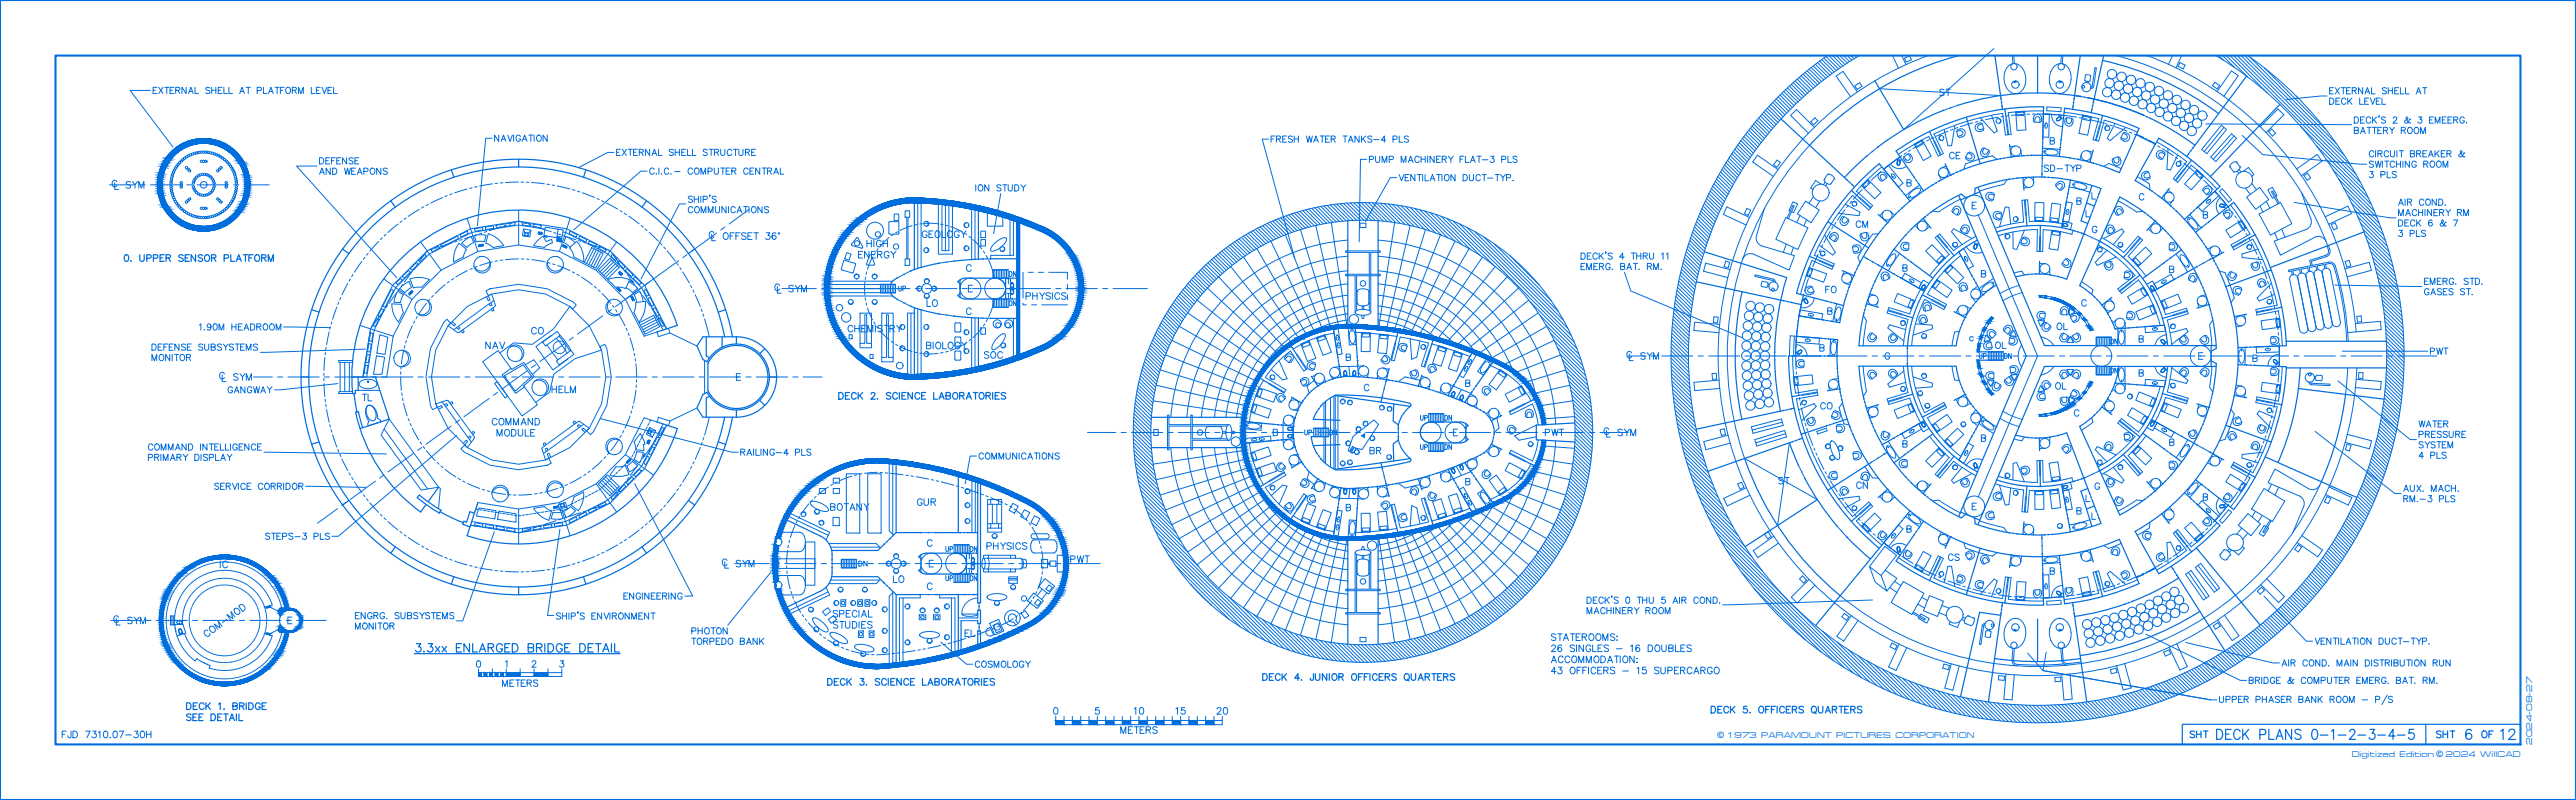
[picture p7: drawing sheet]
<svg xmlns="http://www.w3.org/2000/svg" width="737mm" height="229mm" viewBox="0 0 737 229" stroke-linecap="round" stroke-linejoin="round" font-family="sans-serif">
<defs><g id="words">
<text font-size="2.5" fill="#006edd" x="491.2" y="210.7">© 1973 PARAMOUNT PICTURES CORPORATION</text>
<g font-size="2.4" fill="#006edd">
<text x="724.1" y="212.9" transform="rotate(-90 724.1 212.9)">2024-08-27</text>
<text x="672.5" y="216.2">Digitized Edition © 2024 WillCAD</text>
</g>
</g></defs>
<!-- layer: G-DETL-PATT -->
<g fill="#006edd" stroke="#006edd" stroke-width=".29">
<path d="M63.7 158.6h.9z"/>
<path d="M63.5 195.9h1.5z"/>
<path d="M79.7 174.3h4.9z"/>
<path d="M76.2 173.4l1-.3v.3z"/>
<path d="M76.2 173.4l1 .1z"/>
<path d="M76.2 180.8l1 .3h-1z"/>
<path d="M76.2 181.1l1 .1z"/>
<path d="M565.7 98l.6 .2z"/>
<path d="M569.5 90.5l.4 .4h-.7z"/>
<path d="M568.2 92.2h.7l-.1 .1z"/>
<path d="M567.4 93.4l.5 .3h-.6z"/>
<path d="M567 94.2h.7l-.2 .3z"/>
<path d="M566.4 95.7l.6 .2h-.6z"/>
<path d="M566.2 96.4h.6l-.2 .4z"/>
<path d="M250.2 131h1z"/>
<path d="M221.8 153.9h.2z"/>
<path d="M222.5 166.2h.2z"/>
<path d="M249.4 191h2.2z"/>
<path d="M260 56.6h1.9z"/>
<path d="M259.7 108.4h2.6z"/>
<path d="M290.8 63.4l.7 .2h-.7z"/>
<path d="M290.8 82.5h.7v18.8z"/>
<path d="M384.6 92.7h1.7z"/>
<path d="M440.9 120.7h1.1v.6z"/>
<path d="M441 125.8h1z"/>
<path d="M384.3 154.4h2.5z"/>
<path d="M565.6 104.9h.6l.1 .4z"/>
<path d="M568.1 111.1l.5-.3 .2 .3z"/>
<path d="M569.1 112.5l.8 .1z"/>
<path d="M566.9 109l.5-.3 .1 .3z"/>
<path d="M567.2 109.5h.6l.1 .2z"/>
<path d="M566 106.6l.6-.1v.1z"/>
<path d="M566.2 107.2h.6l.2 .4z"/>
<path d="M586.7 84.9l.5 .1h-.6z"/>
<path d="M592.4 88.1h.9z"/>
<path d="M596.9 93l.5-.3 .2 .3z"/>
<path d="M597.5 94h.6l.2 .3z"/>
<path d="M595.6 91.1l.4-.4 .3 .4z"/>
<path d="M594.5 89.1l.3 .3h-.6z"/>
<path d="M594.3 89.7h.8z"/>
<path d="M583.2 84.4h.3z"/>
<path d="M583.1 85h.8z"/>
<path d="M584.6 84.5l.3 .1z"/>
<path d="M584.6 85.1h.6z"/>
<path d="M592.5 115.2l.5-.3 .2 .3z"/>
<path d="M586.6 118.3h1.2l-.6 .1z"/>
<path d="M597.7 108.9l.6 .3h-.7z"/>
<path d="M597.1 110.2h.6l-.1 .2z"/>
<path d="M595.6 112.4h.7z"/>
<path d="M594.7 113.3l.3 .3h-.6z"/>
<path d="M594.1 113.9h.8z"/>
<path d="M583.5 118.4h.4z"/>
<path d="M583.2 119h.7z"/>
<path d="M584.9 118.3h.3z"/>
<path d="M584.6 118.8h.7z"/>
<path d="M63.7 158.6h1.3zM63.5 158.6h1.5z"/>
<path d="M63.5 158.6h1.8zM63.1 158.6h2.2z"/>
<path d="M63.1 158.6l2.5 .1zM62.9 158.7h2.7z"/>
<path d="M62.9 158.7h3zM62.5 158.7h3.4z"/>
<path d="M62.5 158.7h3.7zM62.2 158.7h4z"/>
<path d="M62.2 158.7l4.4 .1zM61.9 158.8h4.7z"/>
<path d="M61.9 158.8h5zM61.6 158.8h5.3z"/>
<path d="M61.6 158.8l5.6 .1zM61.2 158.9h6z"/>
<path d="M61.2 158.9h6.3zM61 158.9h6.5z"/>
<path d="M61 158.9l6.8 .1zM60.6 159h7.2z"/>
<path d="M60.6 159h7.5zM60.4 159h7.7z"/>
<path d="M60.4 159l8 .1zM60 159.1h8.4z"/>
<path d="M60 159.1l8.7 .1zM59.7 159.2h9z"/>
<path d="M59.7 159.2h9.3zM59.4 159.2h9.6z"/>
<path d="M59.4 159.2l9.9 .1zM59.1 159.3h10.2z"/>
<path d="M59.1 159.3l10.5 .1zM58.8 159.4h10.8z"/>
<path d="M58.8 159.4l11.1 .1zM58.5 159.5h11.4z"/>
<path d="M58.5 159.5l11.7 .1zM58.2 159.6h12z"/>
<path d="M58.2 159.6h12.1zM58.2 159.6h12.1z"/>
<path d="M64.3 159.6h6zM64.3 159.6h6z"/>
<path d="M58.2 159.6h6.1zM58.2 159.6h5.5z"/>
<path d="M64.7 159.6h5.6zM64.7 159.6h5.6z"/>
<path d="M58.2 159.6h5.5zM58.1 159.7h5z"/>
<path d="M64.9 159.6l5.5 .1zM64.9 159.6l5.5 .1z"/>
<path d="M58.1 159.7h5zM57.9 159.7h4.6z"/>
<path d="M65.5 159.7h5zM65.5 159.7h5z"/>
<path d="M65.9 159.7h4.7zM65.9 159.7h4.7z"/>
<path d="M57.9 159.7h4.6zM57.7 159.8h4.2z"/>
<path d="M66.1 159.7l4.7 .1zM66.1 159.7l4.7 .1z"/>
<path d="M57.7 159.8h4.2zM57.6 159.8h4z"/>
<path d="M57.6 159.8h4zM57.5 159.9h3.8z"/>
<path d="M66.7 159.8l4.3 .1zM66.7 159.8l4.3 .1z"/>
<path d="M67.3 159.9h3.8zM67.3 159.9h3.8z"/>
<path d="M57.5 159.9h3.8zM57.2 160h3.5z"/>
<path d="M67.5 159.9l3.8 .1zM67.5 159.9l3.8 .1z"/>
<path d="M57.2 160h3.5zM57 160.1h3.4z"/>
<path d="M57 160.1h3.4zM56.9 160.1h3.2z"/>
<path d="M67.9 160l3.7 .1zM67.9 160l3.7 .1z"/>
<path d="M68.5 160.1l3.2 .1zM68.5 160.1l3.2 .1z"/>
<path d="M56.9 160.1l2.6 .2 .6-.2zM56.6 160.3l.3-.2 2.6 .2z"/>
<path d="M68.6 160.2l3.4 .1zM68.6 160.2l3.4 .1z"/>
<path d="M56.6 160.3h2.9zM56.5 160.3h2.9z"/>
<path d="M56.5 160.3h2.9zM56.2 160.4h2.7z"/>
<path d="M69.1 160.3l3.2 .1zM69.1 160.3l3.2 .1z"/>
<path d="M69.5 160.4l2.8 .1zM69.5 160.4l2.8 .1z"/>
<path d="M56.2 160.4h2.7zM55.9 160.6h2.6z"/>
<path d="M55.9 160.6h2.6zM55.8 160.6h2.6z"/>
<path d="M69.7 160.5l3 .2-.4-.2zM69.7 160.5l3 .2h-2.5z"/>
<path d="M70.2 160.7h2.6zM70.2 160.7h2.6z"/>
<path d="M55.8 160.6l2 .2 .6-.2zM55.4 160.8l.4-.2 2 .2z"/>
<path d="M55.4 160.8h2.4zM55.3 160.9h2.4z"/>
<path d="M70.3 160.7l2.8 .2-.3-.2zM70.3 160.7l2.8 .2h-2.3z"/>
<path d="M70.8 160.9l2.6 .1zM70.8 160.9l2.6 .1z"/>
<path d="M55.3 160.9l1.9 .2 .5-.2zM55 161.1l.3-.2 1.9 .2z"/>
<path d="M71.1 161l2.5 .1zM71.1 161l2.5 .1z"/>
<path d="M55 161.1h2.2zM54.8 161.2h2.2z"/>
<path d="M54.8 161.2h2.2zM54.6 161.3h2.1z"/>
<path d="M71.4 161.1l2.5 .2-.3-.2zM71.4 161.1l2.5 .2h-2.1z"/>
<path d="M71.8 161.3l2.2 .1zM71.8 161.3l2.2 .1z"/>
<path d="M54.6 161.3l1.7 .2 .4-.2zM54.3 161.5l.3-.2 1.7 .2z"/>
<path d="M54.3 161.5h2zM54.1 161.6h2z"/>
<path d="M71.9 161.4l2.5 .2-.4-.2zM71.9 161.4l2.5 .2h-2z"/>
<path d="M72.4 161.6l2 .1zM72.4 161.6l2 .1z"/>
<path d="M54.1 161.6l1.6 .2 .4-.2zM53.7 161.8l.4-.2 1.6 .2z"/>
<path d="M53.7 161.8h2zM53.7 161.9h1.9z"/>
<path d="M72.5 161.7l2.4 .2-.5-.2zM72.5 161.7l2.4 .2h-1.9z"/>
<path d="M73 161.9l2 .1zM73 161.9l2 .1z"/>
<path d="M53.7 161.9l1.4 .3 .5-.3zM53.3 162.2l.4-.3 1.4 .3z"/>
<path d="M53.3 162.2h1.8zM53.2 162.2h1.8z"/>
<path d="M73.1 162l2.2 .3-.3-.3zM73.1 162l2.2 .3h-1.8z"/>
<path d="M73.5 162.3l2 .1zM73.5 162.3l2 .1z"/>
<path d="M53.2 162.2l1.4 .3 .4-.3zM52.8 162.5l.4-.3 1.4 .3z"/>
<path d="M73.7 162.4l2 .2-.2-.2zM73.7 162.4l2 .2h-1.7z"/>
<path d="M52.8 162.5h1.8zM52.7 162.6h1.7z"/>
<path d="M74 162.6l2 .2-.3-.2zM74 162.6l2 .2h-1.7z"/>
<path d="M52.7 162.6l1.4 .2 .3-.2zM52.4 162.8l.3-.2 1.4 .2z"/>
<path d="M74.3 162.8l1.8 .1zM74.3 162.8l1.8 .1z"/>
<path d="M52.4 162.8l1.5 .2 .2-.2zM52.2 163l.2-.2 1.5 .2z"/>
<path d="M74.5 162.9l1.9 .3-.3-.3zM74.5 162.9l1.9 .3h-1.6z"/>
<path d="M52.2 163l1.4 .2 .3-.2zM52 163.2l.2-.2 1.4 .2z"/>
<path d="M74.8 163.2l1.8 .1zM74.8 163.2l1.8 .1z"/>
<path d="M52 163.2l1.3 .2 .3-.2zM51.8 163.4l.2-.2 1.3 .2z"/>
<path d="M51.8 163.4l1.3 .2 .2-.2zM51.6 163.6l.2-.2 1.3 .2z"/>
<path d="M75 163.3l1.9 .3-.3-.3zM75 163.3l1.9 .3h-1.5z"/>
<path d="M75.4 163.6l1.6 .1zM75.4 163.6l1.6 .1z"/>
<path d="M51.6 163.6l1.2 .2 .3-.2zM51.3 163.8l.3-.2 1.2 .2z"/>
<path d="M51.3 163.8h1.5zM51.2 163.9h1.4z"/>
<path d="M75.5 163.7l1.9 .3-.4-.3zM75.5 163.7l1.9 .3h-1.5z"/>
<path d="M75.9 164l1.5 .1zM75.9 164l1.5 .1z"/>
<path d="M51.2 163.9l1.1 .4 .3-.4zM50.9 164.3l.3-.4 1.1 .4z"/>
<path d="M50.9 164.3h1.4zM50.9 164.3h1.3z"/>
<path d="M75.9 164.1l1.9 .4-.4-.4zM75.9 164.1l1.9 .4h-1.4z"/>
<path d="M76.4 164.5h1.4zM76.4 164.5h1.4z"/>
<path d="M50.8 164.3l1 .4 .4-.4zM50.8 164.3l1 .4h-1.4z"/>
<path d="M50.4 164.7h1.4zM50.4 164.7l1.4 .1z"/>
<path d="M76.4 164.5l1.8 .4-.4-.4zM76.4 164.5l1.8 .4h-1.4z"/>
<path d="M76.8 164.9h1.4zM76.8 164.9h1.4z"/>
<path d="M50.4 164.8l1 .4 .4-.4zM50.4 164.8l1 .4h-1.4z"/>
<path d="M50 165.2h1.4zM50 165.2h1.3z"/>
<path d="M76.8 164.9l1.7 .4-.3-.4zM76.8 164.9l1.7 .4h-1.3z"/>
<path d="M77.2 165.3l1.4 .1zM77.2 165.3l1.4 .1z"/>
<path d="M50 165.2l.9 .5 .4-.5zM50 165.2l.9 .5h-1.3z"/>
<path d="M49.6 165.7h1.3zM49.6 165.7h1.3z"/>
<path d="M77.3 165.4l1.6 .4-.3-.4zM77.3 165.4l1.6 .4h-1.3z"/>
<path d="M77.6 165.8l1.4 .1zM77.6 165.8l1.4 .1z"/>
<path d="M49.6 165.7l.9 .4 .4-.4zM49.6 165.7l.9 .4h-1.2z"/>
<path d="M49.3 166.1h1.2zM49.3 166.1l1.2 .1z"/>
<path d="M77.7 165.9l1.6 .3-.3-.3zM77.7 165.9l1.6 .3h-1.3z"/>
<path d="M78 166.2l1.4 .2-.1-.2zM78 166.2l1.4 .2h-1.3z"/>
<path d="M49.2 166.2l1 .4 .3-.4zM49.2 166.2l1 .4h-1.3z"/>
<path d="M48.9 166.6h1.3zM48.9 166.6l1.2 .1z"/>
<path d="M78.1 166.4l1.5 .3-.2-.3zM78.1 166.4l1.5 .3h-1.2z"/>
<path d="M78.4 166.7l1.3 .2-.1-.2zM78.4 166.7l1.3 .2h-1.2z"/>
<path d="M48.9 166.7l.9 .4 .3-.4zM48.9 166.7l.9 .4h-1.2z"/>
<path d="M48.6 167.1h1.2zM48.6 167.1l1.1 .1h-1.2z"/>
<path d="M78.5 166.9l1.4 .3-.2-.3zM78.5 166.9l1.4 .3h-1.2z"/>
<path d="M78.7 167.2l1.4 .2-.2-.2zM78.7 167.2l1.4 .2h-1.2z"/>
<path d="M48.5 167.2l1 .4 .2-.4zM48.5 167.2l1 .4h-1.2z"/>
<path d="M78.9 167.4l1.3 .3-.1-.3zM78.9 167.4l1.3 .3h-1.1z"/>
<path d="M48.3 167.6l1.1 .1 .1-.1zM48.3 167.6l1.1 .1h-1.2z"/>
<path d="M79.1 167.7l1.3 .3-.2-.3zM79.1 167.7l1.3 .3h-1.2z"/>
<path d="M48.2 167.7l.9 .4 .3-.4zM48.2 167.7l.9 .4h-1.1z"/>
<path d="M79.2 168l1.3 .2-.1-.2zM79.2 168l1.3 .2h-1.1z"/>
<path d="M48 168.1l1 .2 .1-.2zM48 168.1l1 .2h-1.1z"/>
<path d="M79.4 168.2l1.3 .3-.2-.3zM79.4 168.2l1.3 .3h-1.1z"/>
<path d="M47.9 168.3l.9 .3 .2-.3zM47.9 168.3l.9 .3h-1.1z"/>
<path d="M79.6 168.5l1.2 .2-.1-.2zM79.6 168.5l1.2 .2h-1.1z"/>
<path d="M47.7 168.6l1 .2 .1-.2zM47.7 168.6l1 .2h-1.1z"/>
<path d="M79.7 168.7l1.3 .4-.2-.4zM79.7 168.7l1.3 .4h-1.1z"/>
<path d="M47.6 168.8l1 .3 .1-.3zM47.6 168.8l1 .3h-1.2z"/>
<path d="M79.9 169.1l1.2 .2-.1-.2zM79.9 169.1l1.2 .2h-1.1z"/>
<path d="M47.4 169.1l1 .3 .2-.3zM47.4 169.1l1 .3h-1.1z"/>
<path d="M80 169.3l1.3 .4-.2-.4zM80 169.3l1.3 .4h-1.2z"/>
<path d="M47.3 169.4l1 .3 .1-.3zM47.3 169.4l1 .3h-1.1z"/>
<path d="M80.1 169.7l1.2 .1v-.1zM80.1 169.7l1.2 .1h-1.1z"/>
<path d="M47.2 169.7l.9 .3 .2-.3zM47.2 169.7l.9 .3h-1.1z"/>
<path d="M47 170l1 .2 .1-.2zM47 170l1 .2h-1.1z"/>
<path d="M80.2 169.8l1.3 .4-.2-.4zM80.2 169.8l1.3 .4h-1.1z"/>
<path d="M80.4 170.2l1.2 .2zM80.4 170.2l1.2 .2z"/>
<path d="M46.9 170.2l1 .3 .1-.3zM46.9 170.2l1 .3h-1.1z"/>
<path d="M46.8 170.5l1 .3 .1-.3zM46.8 170.5l1 .3h-1.1z"/>
<path d="M80.5 170.4l1.2 .4-.1-.4zM80.5 170.4l1.2 .4h-1z"/>
<path d="M80.7 170.8l1.1 .1zM80.7 170.8l1.1 .1z"/>
<path d="M46.7 170.8l1 .3 .1-.3zM46.7 170.8l1 .3h-1.1z"/>
<path d="M46.6 171.1l1 .3 .1-.3zM46.6 171.1l1 .3h-1.1z"/>
<path d="M80.7 170.9l1.2 .5-.1-.5zM80.7 170.9l1.2 .5h-1z"/>
<path d="M80.9 171.4l1.1 .1zM80.9 171.4l1.1 .1z"/>
<path d="M46.5 171.4l1 .3 .1-.3zM46.5 171.4l1 .3h-1.1z"/>
<path d="M46.4 171.7l1 .2 .1-.2zM46.4 171.7l1 .2h-1.1z"/>
<path d="M80.9 171.5l1.2 .5-.1-.5zM80.9 171.5l1.2 .5h-1z"/>
<path d="M81.1 172l1 .1zM81.1 172l1 .1z"/>
<path d="M46.3 171.9l1 .4 .1-.4zM46.3 171.9l1 .4h-1.1z"/>
<path d="M46.2 172.3l1 .2 .1-.2zM46.2 172.3l1 .2h-1z"/>
<path d="M81.1 172.1l1.2 .5-.2-.5zM81.1 172.1l1.2 .5h-1z"/>
<path d="M81.3 172.6l1 .1zM81.3 172.6l1 .1z"/>
<path d="M46.2 172.5l.9 .4 .1-.4zM46.2 172.5l.9 .4h-1z"/>
<path d="M46.1 172.9l1 .2v-.2zM46.1 172.9l1 .2h-1.1z"/>
<path d="M81.3 172.7l1.1 .5-.1-.5zM81.3 172.7l1.1 .5h-1z"/>
<path d="M81.4 173.2h1zM81.4 173.2h1z"/>
<path d="M46 173.1l1 .4 .1-.4zM46 173.1l1 .4h-1.1z"/>
<path d="M45.9 173.5h1.1zM45.9 173.5l1 .2z"/>
<path d="M81.4 173.2l1.2 .6-.2-.6zM81.4 173.2l1.2 .6h-1.1z"/>
<path d="M45.9 173.7l.9 .5 .1-.5zM45.9 173.7l.9 .5h-1z"/>
<path d="M45.8 174.2h1zM45.8 174.2l1 .1z"/>
<path d="M45.8 174.3l.9 .5 .1-.5zM45.8 174.3l.9 .5h-1z"/>
<path d="M45.7 174.8h1zM45.7 174.8l1 .1z"/>
<path d="M45.7 174.9l1 .5v-.5zM45.7 174.9l1 .5h-1.1z"/>
<path d="M45.6 175.4h1.1zM45.6 175.4l1.1 .1z"/>
<path d="M45.6 175.5l1 .5 .1-.5zM45.6 175.5l1 .5h-1z"/>
<path d="M45.6 176h1zM45.6 176l1 .1z"/>
<path d="M45.6 176.1l1 .6v-.6zM45.6 176.1l1 .6h-1z"/>
<path d="M45.6 176.7h1zM45.6 176.7h1z"/>
<path d="M45.6 176.7l1 .6v-.6zM45.6 176.7l1 .6h-1z"/>
<path d="M45.6 177.3l1 .6v-.6zM45.6 177.3l1 .6h-1z"/>
<path d="M45.6 177.9h1zM45.6 177.9h1z"/>
<path d="M45.6 177.9l1 .6v-.6zM45.6 177.9l1 .6h-1z"/>
<path d="M45.6 178.5h1zM45.6 178.5h1z"/>
<path d="M45.6 178.5l1.1 .6-.1-.6zM45.6 178.5l1.1 .6h-1.1z"/>
<path d="M45.6 179.1l1.1 .1zM45.6 179.1l1.1 .1z"/>
<path d="M45.6 179.2l1.1 .5v-.5zM45.6 179.2l1.1 .5h-1z"/>
<path d="M45.7 179.7l1 .1zM45.7 179.7l1 .1z"/>
<path d="M45.7 179.8l1.1 .5-.1-.5zM45.7 179.8l1.1 .5h-1z"/>
<path d="M45.8 180.3l1 .1zM45.8 180.3l1 .1z"/>
<path d="M45.8 180.4l1.1 .5-.1-.5zM45.8 180.4l1.1 .5h-1z"/>
<path d="M45.9 180.9l1.1 .1zM45.9 180.9l1.1 .1z"/>
<path d="M81.5 180.7l.9 .6 .2-.6zM81.5 180.7l.9 .6h-1z"/>
<path d="M81.4 181.3h1zM81.4 181.3h1z"/>
<path d="M45.9 181l1.2 .5-.1-.5zM45.9 181l1.2 .5h-1.1z"/>
<path d="M46 181.5l1.1 .1v-.1zM46 181.5l1.1 .1h-1z"/>
<path d="M81.4 181.3l.9 .6 .1-.6zM81.4 181.3l.9 .6h-1z"/>
<path d="M81.3 181.9h1zM81.3 181.9l1 .1z"/>
<path d="M46.1 181.6l1.1 .5-.1-.5zM46.1 181.6l1.1 .5h-1z"/>
<path d="M46.2 182.1l1.1 .1-.1-.1zM46.2 182.1l1.1 .1h-1.1z"/>
<path d="M81.3 182l.8 .5 .2-.5zM81.3 182l.8 .5h-1z"/>
<path d="M81.1 182.5h1zM81.1 182.5l1 .1z"/>
<path d="M46.2 182.2l1.2 .4-.1-.4zM46.2 182.2l1.2 .4h-1.1z"/>
<path d="M46.3 182.6l1.2 .2-.1-.2zM46.3 182.6l1.2 .2h-1.1z"/>
<path d="M81.1 182.6l.9 .5 .1-.5zM81.1 182.6l.9 .5h-1.1z"/>
<path d="M80.9 183.1h1.1zM80.9 183.1l1 .1z"/>
<path d="M46.4 182.8l1.2 .4-.1-.4zM46.4 182.8l1.2 .4h-1.1z"/>
<path d="M46.5 183.2l1.2 .2-.1-.2zM46.5 183.2l1.2 .2h-1.1z"/>
<path d="M80.9 183.2l.9 .4 .1-.4zM80.9 183.2l.9 .4h-1.1z"/>
<path d="M80.7 183.6h1.1zM80.7 183.6l1 .1z"/>
<path d="M46.6 183.4l1.2 .4-.1-.4zM46.6 183.4l1.2 .4h-1.1z"/>
<path d="M46.7 183.8l1.2 .2-.1-.2zM46.7 183.8l1.2 .2h-1.1z"/>
<path d="M80.7 183.7l.9 .5 .1-.5zM80.7 183.7l.9 .5h-1.1z"/>
<path d="M80.5 184.2h1.1zM80.5 184.2l1 .1h-1.1z"/>
<path d="M46.8 184l1.2 .3-.1-.3zM46.8 184l1.2 .3h-1.1z"/>
<path d="M46.9 184.3l1.2 .3-.1-.3zM46.9 184.3l1.2 .3h-1.1z"/>
<path d="M80.4 184.3l.9 .4 .2-.4zM80.4 184.3l.9 .4h-1.1z"/>
<path d="M47 184.6l1.3 .3-.2-.3zM47 184.6l1.3 .3h-1.1z"/>
<path d="M80.2 184.7l1.1 .2v-.2zM80.2 184.7l1.1 .2h-1.2z"/>
<path d="M47.2 184.9l1.2 .3-.1-.3zM47.2 184.9l1.2 .3h-1.1z"/>
<path d="M80.1 184.9l1 .4 .2-.4zM80.1 184.9l1 .4h-1.1z"/>
<path d="M47.3 185.2l1.3 .2-.2-.2zM47.3 185.2l1.3 .2h-1.2z"/>
<path d="M80 185.3l1 .2 .1-.2zM80 185.3l1 .2h-1.1z"/>
<path d="M47.4 185.4l1.3 .3-.1-.3zM47.4 185.4l1.3 .3h-1.1z"/>
<path d="M79.9 185.5l.9 .3 .2-.3zM79.9 185.5l.9 .3h-1.1z"/>
<path d="M47.6 185.7l1.2 .3-.1-.3zM47.6 185.7l1.2 .3h-1.1z"/>
<path d="M79.7 185.8l1 .2 .1-.2zM79.7 185.8l1 .2h-1.1z"/>
<path d="M47.7 186l1.3 .3-.2-.3zM47.7 186l1.3 .3h-1.1z"/>
<path d="M79.6 186l.9 .3 .2-.3zM79.6 186l.9 .3h-1.1z"/>
<path d="M47.9 186.3l1.2 .2-.1-.2zM47.9 186.3l1.2 .2h-1.1z"/>
<path d="M79.4 186.3l1 .3 .1-.3zM79.4 186.3l1 .3h-1.2z"/>
<path d="M48 186.5l1.4 .3-.3-.3zM48 186.5l1.4 .3h-1.2z"/>
<path d="M79.2 186.6l1 .3 .2-.3zM79.2 186.6l1 .3h-1.1z"/>
<path d="M48.2 186.8l1.3 .2zM48.2 186.8l1.3 .2z"/>
<path d="M79.1 186.9l1 .2 .1-.2zM79.1 186.9l1 .2h-1.2z"/>
<path d="M78.9 187.1l1 .3 .2-.3zM78.9 187.1l1 .3h-1.2z"/>
<path d="M48.3 187l1.4 .4-.2-.4zM48.3 187l1.4 .4h-1.2z"/>
<path d="M48.5 187.4l1.3 .1zM48.5 187.4l1.3 .1z"/>
<path d="M78.7 187.4l1 .3 .2-.3zM78.7 187.4l1 .3h-1.2z"/>
<path d="M78.5 187.7l1.1 .2 .1-.2zM78.5 187.7l1.1 .2h-1.2z"/>
<path d="M48.6 187.5l1.5 .4-.3-.4zM48.6 187.5l1.5 .4h-1.2z"/>
<path d="M48.9 187.9l1.3 .1zM48.9 187.9l1.3 .1z"/>
<path d="M78.4 187.9l1 .3 .2-.3zM78.4 187.9l1 .3h-1.3z"/>
<path d="M78.1 188.2l1.2 .1 .1-.1zM78.1 188.2l1.2 .1h-1.3z"/>
<path d="M48.9 188l1.6 .4-.3-.4zM48.9 188l1.6 .4h-1.3z"/>
<path d="M49.2 188.4l1.3 .1zM49.2 188.4l1.3 .1z"/>
<path d="M78 188.3l1 .4 .3-.4zM78 188.3l1 .4h-1.3z"/>
<path d="M77.7 188.7h1.3zM77.7 188.7l1.2 .1h-1.3z"/>
<path d="M49.3 188.5l1.6 .4-.4-.4zM49.3 188.5l1.6 .4h-1.3z"/>
<path d="M49.6 188.9h1.3zM49.6 188.9h1.3z"/>
<path d="M77.6 188.8l1 .4 .3-.4zM77.6 188.8l1 .4h-1.3z"/>
<path d="M77.3 189.2h1.3zM77.3 189.2l1.2 .1z"/>
<path d="M49.6 188.9l1.7 .5-.4-.5zM49.6 188.9l1.7 .5h-1.3z"/>
<path d="M50 189.4h1.4zM50 189.4h1.4z"/>
<path d="M77.2 189.3l1 .3 .3-.3zM77.2 189.3l1 .3h-1.4z"/>
<path d="M76.8 189.6h1.4zM76.8 189.6l1.4 .1z"/>
<path d="M50 189.4l1.8 .4-.4-.4zM50 189.4l1.8 .4h-1.4z"/>
<path d="M50.4 189.8l1.4 .1zM50.4 189.8l1.4 .1z"/>
<path d="M76.8 189.7l1 .4 .4-.4zM76.8 189.7l1 .4h-1.4z"/>
<path d="M76.4 190.1h1.4zM76.4 190.1h1.4z"/>
<path d="M50.4 189.9l1.8 .3-.4-.3zM50.4 189.9l1.8 .3h-1.4z"/>
<path d="M50.8 190.2l1.5 .1zM50.8 190.2l1.5 .1z"/>
<path d="M76.4 190.1l1 .4 .4-.4zM75.9 190.5l.5-.4 1 .4z"/>
<path d="M75.9 190.5h1.5zM75.9 190.5h1.5z"/>
<path d="M50.9 190.3l1.7 .3-.3-.3zM50.9 190.3l1.7 .3h-1.4z"/>
<path d="M51.2 190.6l1.6 .2zM51.2 190.6l1.6 .2z"/>
<path d="M75.9 190.5l1.1 .4 .4-.4zM75.5 190.9l.4-.4 1.1 .4z"/>
<path d="M75.5 190.9h1.5zM75.4 191h1.5z"/>
<path d="M51.3 190.8l1.8 .2-.3-.2zM51.3 190.8l1.8 .2h-1.5z"/>
<path d="M51.6 191l1.7 .2-.2-.2zM51.6 191l1.7 .2h-1.5z"/>
<path d="M75.4 191l1.2 .3 .3-.3zM75 191.3l.4-.3 1.2 .3z"/>
<path d="M51.8 191.2l1.8 .2-.3-.2zM51.8 191.2l1.8 .2h-1.6z"/>
<path d="M75 191.3h1.6zM74.8 191.4h1.6z"/>
<path d="M52 191.4l1.9 .2-.3-.2zM52 191.4l1.9 .2h-1.7z"/>
<path d="M74.8 191.4l1.3 .2 .3-.2zM74.5 191.6l.3-.2 1.3 .2z"/>
<path d="M52.2 191.6l1.9 .1zM52.2 191.6l1.9 .1z"/>
<path d="M74.5 191.6l1.5 .2 .1-.2zM74.3 191.8l.2-.2 1.5 .2z"/>
<path d="M52.4 191.7l2 .3-.3-.3zM52.4 191.7l2 .3h-1.7z"/>
<path d="M74.3 191.8l1.4 .2 .3-.2zM74 192l.3-.2 1.4 .2z"/>
<path d="M52.7 192l1.9 .1zM52.7 192l1.9 .1z"/>
<path d="M74 192l1.5 .2 .2-.2zM73.7 192.2l.3-.2 1.5 .2z"/>
<path d="M73.7 192.2h1.8zM73.5 192.3h1.8z"/>
<path d="M52.8 192.1l2.2 .3-.4-.3zM52.8 192.1l2.2 .3h-1.8z"/>
<path d="M53.2 192.4h1.9zM53.2 192.4h1.9z"/>
<path d="M73.5 192.3l1.5 .3 .3-.3zM73.1 192.6l.4-.3 1.5 .3z"/>
<path d="M73.1 192.6h1.9zM73 192.6h1.9z"/>
<path d="M53.3 192.4l2.3 .3-.5-.3zM53.3 192.4l2.3 .3h-1.9z"/>
<path d="M53.7 192.7h2zM53.7 192.7h2z"/>
<path d="M73 192.6l1.4 .3 .5-.3zM72.5 192.9l.5-.3 1.4 .3z"/>
<path d="M72.5 192.9h1.9zM72.4 192.9h2z"/>
<path d="M53.7 192.7l2.4 .3-.4-.3zM53.7 192.7l2.4 .3h-2z"/>
<path d="M54.1 193l2.2 .1zM54.1 193l2.2 .1z"/>
<path d="M72.4 192.9l1.6 .3 .4-.3zM71.9 193.2l.5-.3 1.6 .3z"/>
<path d="M71.9 193.2h2.1zM71.8 193.2h2.1z"/>
<path d="M54.3 193.1l2.4 .2-.4-.2zM54.3 193.1l2.4 .2h-2.1z"/>
<path d="M54.6 193.3l2.4 .1zM54.6 193.3l2.4 .1z"/>
<path d="M71.8 193.2l1.8 .2 .3-.2zM71.4 193.4l.4-.2 1.8 .2z"/>
<path d="M54.8 193.4l2.4 .1zM54.8 193.4l2.4 .1z"/>
<path d="M71.4 193.4h2.2zM71.1 193.6h2.3z"/>
<path d="M71.1 193.6h2.3zM70.8 193.7h2.3z"/>
<path d="M55 193.5l2.7 .2-.5-.2zM55 193.5l2.7 .2h-2.4z"/>
<path d="M55.3 193.7h2.5zM55.3 193.7h2.5z"/>
<path d="M70.8 193.7l2 .2 .3-.2zM70.3 193.9l.5-.2 2 .2z"/>
<path d="M70.3 193.9h2.5zM70.2 193.9h2.5z"/>
<path d="M55.4 193.7l3 .3-.6-.3zM55.4 193.7l3 .3h-2.6z"/>
<path d="M55.8 194h2.7zM55.8 194h2.7z"/>
<path d="M70.2 193.9l2.1 .2 .4-.2zM69.7 194.1l.5-.2 2.1 .2z"/>
<path d="M69.7 194.1h2.6zM69.5 194.1h2.8z"/>
<path d="M55.9 194l3 .1zM55.9 194l3 .1z"/>
<path d="M56.2 194.1l3.2 .2zM56.2 194.1l3.2 .2z"/>
<path d="M69.5 194.1h2.8zM69.1 194.3h2.9z"/>
<path d="M56.5 194.3h3zM56.5 194.3h3z"/>
<path d="M69.1 194.3h2.9zM68.6 194.4h3.1z"/>
<path d="M68.6 194.4h3.1zM68.5 194.4h3.1z"/>
<path d="M56.6 194.3l3.5 .2zM56.6 194.3l3.5 .2z"/>
<path d="M56.9 194.5h3.5zM56.9 194.5h3.5z"/>
<path d="M68.5 194.4h3.1zM67.9 194.6h3.4z"/>
<path d="M57 194.5l3.7 .1zM57 194.5l3.7 .1z"/>
<path d="M67.9 194.6h3.4zM67.5 194.6h3.6z"/>
<path d="M67.5 194.6h3.6zM67.3 194.7h3.7z"/>
<path d="M57.2 194.6l4.1 .1zM57.2 194.6l4.1 .1z"/>
<path d="M57.5 194.7h4.1zM57.5 194.7h4.1z"/>
<path d="M67.3 194.7h3.7zM66.7 194.8h4.1z"/>
<path d="M57.6 194.7l4.3 .1zM57.6 194.7l4.3 .1z"/>
<path d="M66.7 194.8h4.1zM66.1 194.8h4.5z"/>
<path d="M66.1 194.8h4.5zM65.9 194.9h4.6z"/>
<path d="M57.7 194.8l4.8 .1zM57.7 194.8l4.8 .1z"/>
<path d="M65.9 194.9h4.6zM65.5 194.9h4.9z"/>
<path d="M57.9 194.9h5.2zM57.9 194.9h5.2z"/>
<path d="M65.5 194.9h4.9zM64.9 194.9h5.4z"/>
<path d="M58.1 194.9h5.6zM58.1 194.9h5.6z"/>
<path d="M64.9 194.9h5.4zM64.3 194.9h6z"/>
<path d="M58.2 194.9h6.1zM58.2 194.9h6.1z"/>
<path d="M58.2 194.9h12.1zM58.2 194.9l12 .1z"/>
<path d="M58.2 195h12zM58.2 195l11.7 .1z"/>
<path d="M58.5 195.1h11.4zM58.5 195.1l11.1 .1z"/>
<path d="M58.8 195.2h10.8zM58.8 195.2h10.5z"/>
<path d="M59.1 195.2h10.2zM59.1 195.2l9.9 .1z"/>
<path d="M59.4 195.3h9.6zM59.4 195.3l9.3 .1z"/>
<path d="M59.7 195.4h9zM59.7 195.4l8.7 .1z"/>
<path d="M60 195.5h8.4zM60 195.5h8.1z"/>
<path d="M60.4 195.5h7.7zM60.4 195.5l7.4 .1z"/>
<path d="M60.6 195.6h7.2zM60.6 195.6l6.9 .1z"/>
<path d="M61 195.7h6.5zM61 195.7h6.2z"/>
<path d="M61.2 195.7h6zM61.2 195.7l5.7 .1z"/>
<path d="M61.6 195.8h5.3zM61.6 195.8h5z"/>
<path d="M61.9 195.8h4.7zM61.9 195.8h4.3z"/>
<path d="M62.2 195.8h4zM62.2 195.8l3.7 .1z"/>
<path d="M62.5 195.9h3.4zM62.5 195.9h3.1z"/>
<path d="M62.9 195.9h2.7zM62.9 195.9h2.4z"/>
<path d="M63.1 195.9h2.2zM63.1 195.9h1.9z"/>
<path d="M63.5 195.9h1.1zM63.7 195.9h.9z"/>
<path d="M80 173.8h3.2zM80 173.8h3.2z"/>
<path d="M80 173.8l3.4 .1zM80 173.8l3.4 .1z"/>
<path d="M80 173.9h3.7zM80 173.9h3.7z"/>
<path d="M80 173.9l3.9 .1zM80 173.9l3.9 .1z"/>
<path d="M79.9 174l4.3 .1zM79.9 174l4.3 .1z"/>
<path d="M79.9 174.1l4.5 .1zM79.9 174.1l4.5 .1z"/>
<path d="M79.8 174.2l4.8 .1zM79.8 174.2l4.8 .1h-4.9zM79.7 174.3h4.9z"/>
<path d="M82.9 174.3h1.7zM82.9 174.3h1.7z"/>
<path d="M79.7 174.3h3.2zM79.7 174.3h3z"/>
<path d="M79.7 174.3h3zM79.7 174.3h3z"/>
<path d="M83.1 174.3h1.6zM83.1 174.3h1.6z"/>
<path d="M79.7 174.3h3zM79.7 174.3h2.7z"/>
<path d="M83.4 174.3l1.4 .1zM83.4 174.3l1.4 .1z"/>
<path d="M79.7 174.3h2.7zM79.7 174.3l2.5 .1z"/>
<path d="M83.6 174.4h1.2zM83.6 174.4h1.2z"/>
<path d="M83.8 174.4l1.1 .1zM83.8 174.4l1.1 .1z"/>
<path d="M79.7 174.4h2.5zM79.7 174.4l2.2 .1z"/>
<path d="M83.9 174.5l1.1 .1zM83.9 174.5l1.1 .1z"/>
<path d="M79.6 174.5h2.3zM79.6 174.5l2.1 .1z"/>
<path d="M84.1 174.6h.9zM84.1 174.6h.9z"/>
<path d="M79.6 174.6h2.1zM79.6 174.6h2z"/>
<path d="M84.2 174.6l.9 .1zM84.2 174.6l.9 .1z"/>
<path d="M79.5 174.6h2.1zM79.5 174.6l2 .1z"/>
<path d="M84.3 174.7l.9 .1zM84.3 174.7l.9 .1z"/>
<path d="M84.5 174.8h.8zM84.5 174.8h.8z"/>
<path d="M79.5 174.7h2zM79.5 174.7l1.8 .1z"/>
<path d="M84.5 174.8l.9 .1zM84.5 174.8l.9 .1z"/>
<path d="M79.6 174.8l1.5 .1 .2-.1zM79.6 174.8l1.5 .1z"/>
<path d="M84.7 174.9h.7zM84.7 174.9h.7z"/>
<path d="M84.7 174.9l.9 .2zM84.7 174.9l.9 .2z"/>
<path d="M79.7 174.9l1.2 .2 .2-.2zM79.7 174.9l1.2 .2h-1.2z"/>
<path d="M84.9 175.1h.7zM84.9 175.1h.7z"/>
<path d="M85 175.1l.7 .2zM85 175.1l.7 .2z"/>
<path d="M79.7 175.1l1 .2 .2-.2zM79.7 175.1l1 .2h-.9z"/>
<path d="M85.1 175.3h.6zM85.1 175.3h.6z"/>
<path d="M85.2 175.3l.6 .2zM85.2 175.3l.6 .2z"/>
<path d="M79.8 175.3l.7 .2 .2-.2zM79.8 175.3l.7 .2h-.6z"/>
<path d="M85.3 175.5l.6 .1zM85.3 175.5l.6 .1z"/>
<path d="M85.3 175.6l.6 .1zM85.3 175.6l.6 .1z"/>
<path d="M79.9 175.5l.5 .2 .1-.2zM79.9 175.5l.5 .2h-.4z"/>
<path d="M85.4 175.7l.6 .1zM85.4 175.7l.6 .1z"/>
<path d="M85.5 175.8l.5 .1zM85.5 175.8l.5 .1z"/>
<path d="M80 175.7l.3 .2 .1-.2zM80 175.7l.3 .2z"/>
<path d="M85.5 175.9l.6 .1zM85.5 175.9l.6 .1z"/>
<path d="M85.6 176l.5 .1zM85.6 176l.5 .1z"/>
<path d="M80.1 175.9l.1 .2 .1-.2zM80.1 175.9l.1 .2z"/>
<path d="M85.6 176.1l.6 .2-.1-.2zM85.6 176.1l.6 .2h-.5z"/>
<path d="M85.7 176.3h.5zM85.7 176.3h.5z"/>
<path d="M85.7 176.3l.6 .2-.1-.2zM85.7 176.3l.6 .2h-.5z"/>
<path d="M85.8 176.5l.5 .1zM85.8 176.5l.5 .1z"/>
<path d="M85.8 176.6l.5 .2v-.2zM85.8 176.6l.5 .2h-.5z"/>
<path d="M85.8 176.8h.5zM85.8 176.8h.5z"/>
<path d="M85.8 176.8l.5 .2v-.2zM85.8 176.8l.5 .2h-.4z"/>
<path d="M85.9 177h.4zM85.9 177h.4z"/>
<path d="M85.9 177l.4 .3v-.3zM85.9 177l.4 .3h-.4zM85.9 177.3h.4z"/>
<path d="M85.9 177.3l.4 .2v-.2zM85.9 177.3l.4 .2h-.4z"/>
<path d="M85.9 177.5h.4zM85.9 177.5h.4z"/>
<path d="M85.9 177.5l.4 .3v-.3zM85.9 177.5l.4 .3h-.5z"/>
<path d="M85.8 177.8h.5zM85.8 177.8h.5z"/>
<path d="M85.8 177.8l.5 .2v-.2zM85.8 177.8l.5 .2h-.5z"/>
<path d="M85.8 178h.5zM85.8 178h.5z"/>
<path d="M85.8 178l.4 .3 .1-.3zM85.8 178l.4 .3h-.5z"/>
<path d="M85.7 178.3h.5zM85.7 178.3h.5z"/>
<path d="M85.7 178.3l.4 .2 .1-.2zM85.7 178.3l.4 .2h-.5z"/>
<path d="M85.6 178.5h.5zM85.6 178.5h.5z"/>
<path d="M80.2 178.5l.1 .2zM80.2 178.5l.1 .2h-.2z"/>
<path d="M85.6 178.5l.4 .2 .1-.2zM85.6 178.5l.4 .2h-.5z"/>
<path d="M85.5 178.7h.5zM85.5 178.7l.5 .1z"/>
<path d="M80.1 178.7l.3 .2zM80.1 178.7l.3 .2h-.4z"/>
<path d="M85.5 178.8h.5zM85.5 178.8l.4 .1h-.5z"/>
<path d="M85.4 178.9h.5zM85.4 178.9l.5 .1z"/>
<path d="M80 178.9l.5 .2zM80 178.9l.5 .2h-.6z"/>
<path d="M85.3 179h.6zM85.3 179l.5 .1z"/>
<path d="M85.3 179.1h.5zM85.3 179.1l.4 .1z"/>
<path d="M79.9 179.1l.8 .2-.2-.2zM79.9 179.1l.8 .2h-.9z"/>
<path d="M85.2 179.2h.5zM85.2 179.2l.5 .1z"/>
<path d="M85.1 179.3h.6zM85.1 179.3l.5 .1h-.6z"/>
<path d="M79.8 179.3l1.1 .2-.2-.2zM79.8 179.3l1.1 .2h-1.2z"/>
<path d="M85 179.4h.6zM84.9 179.5h.7z"/>
<path d="M84.9 179.5h.7zM84.7 179.6h.7z"/>
<path d="M79.7 179.5l1.4 .1zM79.7 179.5l1.4 .1h-1.4z"/>
<path d="M84.7 179.6h.7zM84.7 179.6h.7z"/>
<path d="M79.7 179.6l1.6 .2zM79.7 179.6l1.6 .2h-1.7z"/>
<path d="M84.7 179.6h.7zM84.5 179.8h.8z"/>
<path d="M84.5 179.8h.8zM84.5 179.8h.7z"/>
<path d="M79.6 179.8l1.9 .1zM79.6 179.8l1.9 .1z"/>
<path d="M84.5 179.8h.7zM84.3 179.9h.8z"/>
<path d="M79.5 179.9h2.1zM79.5 179.9h2.1z"/>
<path d="M84.3 179.9h.8zM84.2 180h.8z"/>
<path d="M79.5 179.9l2.2 .1zM79.5 179.9l2.2 .1z"/>
<path d="M84.2 180h.8zM84.1 180h.9z"/>
<path d="M79.6 180l2.3 .1zM79.6 180l2.3 .1z"/>
<path d="M84.1 180h.9zM83.9 180.1h1z"/>
<path d="M83.9 180.1h1zM83.8 180.1h1z"/>
<path d="M79.6 180.1l2.6 .1zM79.6 180.1l2.6 .1z"/>
<path d="M83.8 180.1h1zM83.6 180.2h1.2z"/>
<path d="M79.7 180.2h2.7zM79.7 180.2h2.7z"/>
<path d="M83.6 180.2h1.2zM83.4 180.2h1.3z"/>
<path d="M79.7 180.2l3 .1zM79.7 180.2l3 .1z"/>
<path d="M83.4 180.2h1.3zM83.1 180.3h1.5z"/>
<path d="M83.1 180.3h1.5zM82.9 180.3h1.7z"/>
<path d="M79.7 180.3h3.2zM79.7 180.3h3.2z"/>
<path d="M79.7 180.3h4.9zM79.7 180.3h4.9z"/>
<path d="M79.7 180.3h4.9zM79.7 180.3l4.7 .1z"/>
<path d="M79.8 180.4h4.6zM79.8 180.4l4.4 .1z"/>
<path d="M79.9 180.5h4.3zM79.9 180.5l4 .1z"/>
<path d="M79.9 180.6h4zM79.9 180.6h3.8z"/>
<path d="M80 180.6h3.7zM80 180.6l3.4 .1z"/>
<path d="M80 180.7h3.4zM80 180.7h3.2z"/>
<path d="M80 180.7h3.2zM80 180.7h2.9z"/>
<path d="M76.2 173.4l1 .1zM76.2 173.5h1l-1 .3z"/>
<path d="M76.2 181.1l1 .1zM76.2 181.2h1v.3z"/>
<path d="M565.7 98.2l.5 .3 .1-.3zM565.7 98.2l.5 .3h-.6z"/>
<path d="M565.6 98.5h.6zM565.6 98.5l.6 .1z"/>
<path d="M565.6 98.6l.5 .4 .1-.4zM565.6 98.6l.5 .4h-.6z"/>
<path d="M565.5 99h.6zM565.5 99l.6 .1z"/>
<path d="M565.5 99.1l.5 .4 .1-.4zM565.5 99.1l.5 .4h-.5z"/>
<path d="M565.5 99.5h.5zM565.5 99.5l.5 .1z"/>
<path d="M565.5 99.6l.5 .4v-.4zM565.5 99.6l.5 .4h-.6z"/>
<path d="M565.4 100l.6 .1zM565.4 100l.6 .1z"/>
<path d="M565.4 100.1l.5 .4 .1-.4zM565.4 100.1l.5 .4h-.5z"/>
<path d="M569.2 90.9h.7zM569.2 90.9h.7z"/>
<path d="M569.1 90.9l.5 .4 .3-.4zM569.1 90.9l.5 .4h-.8z"/>
<path d="M568.8 91.3h.8zM568.8 91.3l.7 .1z"/>
<path d="M568.8 91.4l.4 .3 .3-.3zM568.8 91.4l.4 .3h-.7z"/>
<path d="M568.5 91.7h.7zM568.5 91.7l.6 .2h-.7z"/>
<path d="M568.4 91.9l.5 .3 .2-.3zM568.4 91.9l.5 .3h-.7z"/>
<path d="M568.2 92.2l-.1 .1h.7zM568.1 92.3h.7l-.2 .4z"/>
<path d="M567.3 93.7l.5 .3 .1-.3zM567.3 93.7l.5 .3h-.6z"/>
<path d="M567.2 94l.5 .2 .1-.2zM567.2 94l.5 .2h-.7z"/>
<path d="M567 94.2l-.1 .3h.6zM566.9 94.5h.6l-.1 .2z"/>
<path d="M566.4 95.9l.4 .3 .2-.3zM566.4 95.9l.4 .3h-.6z"/>
<path d="M566.2 96.2l.6 .2v-.2zM566.2 96.2l.6 .2h-.6z"/>
<path d="M566.2 96.4l-.2 .4h.6zM566 96.8h.6v.2z"/>
<path d="M250.2 131l1.4 .1zM249.4 131.1h2.2z"/>
<path d="M249.4 131.1h3zM248.6 131.1h3.8z"/>
<path d="M248.6 131.1h3.9zM248.6 131.1h3.9z"/>
<path d="M248.6 131.1l4.8 .1zM247.9 131.2h5.5z"/>
<path d="M247.9 131.2h6zM247.5 131.2h6.4z"/>
<path d="M247.5 131.2l7 .1zM247.1 131.3h7.4z"/>
<path d="M247.1 131.3l8.3 .1zM246.5 131.4h8.9z"/>
<path d="M246.5 131.4h9.2zM246.3 131.4h9.4z"/>
<path d="M246.3 131.4l10.6 .1zM245.5 131.5h11.4z"/>
<path d="M245.5 131.5h11.4zM245.5 131.5h11.4z"/>
<path d="M245.5 131.5l12.7 .2zM244.8 131.7l.7-.2 12.7 .2z"/>
<path d="M244.8 131.7h13.5zM244.7 131.7h13.6z"/>
<path d="M244.7 131.7l14.8 .1-1.2-.1zM244 131.8l.7-.1 14.8 .1z"/>
<path d="M244 131.8l15.8 .1zM243.8 131.9h16z"/>
<path d="M243.8 131.9l17 .1-1-.1zM243.2 132l.6-.1 17 .1z"/>
<path d="M243.2 132l18 .1zM243 132.1h18.2z"/>
<path d="M243 132.1l19.1 .1zM242.5 132.2h19.6z"/>
<path d="M251 132.2l11.2 .1zM251 132.2l11.2 .1z"/>
<path d="M242.5 132.2h8.5zM242.5 132.3h7.9z"/>
<path d="M242.5 132.3h7.9zM242.5 132.3h7.7z"/>
<path d="M242.5 132.3h7.7zM242.3 132.3h7.1z"/>
<path d="M251.1 132.3h11.6zM251.1 132.3h11.6z"/>
<path d="M252.3 132.3h10.4zM252.3 132.3h10.4z"/>
<path d="M242.3 132.3h7.1zM242.2 132.3h6.4z"/>
<path d="M242.2 132.3h6.4zM241.9 132.4h6z"/>
<path d="M252.4 132.3l11 .2zM252.4 132.3l11 .2z"/>
<path d="M241.9 132.4h6zM241.7 132.5h5.6z"/>
<path d="M241.7 132.5h5.6zM241.6 132.5h5.5z"/>
<path d="M253.9 132.5l10.2 .1zM253.9 132.5l10.2 .1z"/>
<path d="M255.3 132.6h8.8zM255.3 132.6h8.8z"/>
<path d="M241.6 132.5h5.5zM241.3 132.6h5z"/>
<path d="M255.3 132.6l9.6 .1zM255.3 132.6l9.6 .1z"/>
<path d="M241.3 132.6h5zM241 132.7h4.7z"/>
<path d="M241 132.7h4.7zM240.9 132.8h4.7z"/>
<path d="M256.8 132.7l8.8 .2zM256.8 132.7l8.8 .2z"/>
<path d="M257.8 132.9h8zM257.8 132.9h8z"/>
<path d="M240.9 132.8l3.9 .1 .8-.1zM240.5 132.9l.4-.1 3.9 .1z"/>
<path d="M240.5 132.9h4.3zM240.2 133h4.2z"/>
<path d="M240.2 133h4.2zM240 133.1h4z"/>
<path d="M258.2 132.9l8.6 .2-1-.2zM258.2 132.9l8.6 .2h-7.2z"/>
<path d="M259.6 133.1l7.4 .1zM259.6 133.1l7.4 .1z"/>
<path d="M240 133.1l3.3 .2 .7-.2zM239.5 133.3l.5-.2 3.3 .2z"/>
<path d="M239.5 133.3h3.8zM239.5 133.3h3.8z"/>
<path d="M260 133.2l7.8 .1-.8-.1zM260 133.2l7.8 .1z"/>
<path d="M261.1 133.3l7.4 .2zM261.1 133.3l7.4 .2z"/>
<path d="M239.5 133.3l3.1 .2 .7-.2zM239 133.5l.5-.2 3.1 .2z"/>
<path d="M262 133.5l6.8 .1zM262 133.5l6.8 .1z"/>
<path d="M239 133.5h3.6zM238.8 133.6h3.4z"/>
<path d="M238.8 133.6h3.4zM238.5 133.8h3.3z"/>
<path d="M262.5 133.6l7.4 .2-1.1-.2zM262.5 133.6l7.4 .2h-6z"/>
<path d="M263.9 133.8h6zM263.9 133.8h6z"/>
<path d="M238.5 133.8l2.8 .1 .5-.1zM238.1 133.9l.4-.1 2.8 .1z"/>
<path d="M238.1 133.9h3.2zM237.9 134h3.2z"/>
<path d="M264 133.8l7 .3-1.1-.3zM264 133.8l7 .3h-5.6z"/>
<path d="M265.4 134.1l5.9 .1zM265.4 134.1l5.9 .1z"/>
<path d="M237.9 134l2.5 .3 .7-.3zM237.4 134.3l.5-.3 2.5 .3z"/>
<path d="M237.4 134.3h3zM237.4 134.3h2.9z"/>
<path d="M265.8 134.2l6.3 .2-.8-.2zM265.8 134.2l6.3 .2h-5.3z"/>
<path d="M266.8 134.4l6 .1-.7-.1zM266.8 134.4l6 .1h-5.2z"/>
<path d="M237.4 134.3l2.2 .3 .7-.3zM236.8 134.6l.6-.3 2.2 .3z"/>
<path d="M236.8 134.6h2.8zM236.7 134.7h2.8z"/>
<path d="M267.6 134.5l5.7 .2zM267.6 134.5l5.7 .2z"/>
<path d="M236.7 134.7l2.2 .2 .6-.2zM236.2 134.9l.5-.2 2.2 .2z"/>
<path d="M268.2 134.7l6 .2-.9-.2zM268.2 134.7l6 .2h-4.9z"/>
<path d="M269.3 134.9l5.2 .1zM269.3 134.9l5.2 .1z"/>
<path d="M236.2 134.9l2.4 .1 .3-.1zM236 135l.2-.1 2.4 .1z"/>
<path d="M236 135l2.2 .2 .4-.2zM235.7 135.2l.3-.2 2.2 .2z"/>
<path d="M269.6 135l6 .3-1.1-.3zM269.6 135l6 .3h-4.6z"/>
<path d="M271 135.3l4.7 .1zM271 135.3l4.7 .1z"/>
<path d="M235.7 135.2l2.1 .3 .4-.3zM235.3 135.5l.4-.3 2.1 .3z"/>
<path d="M235.3 135.5h2.5zM235.1 135.6h2.4z"/>
<path d="M271 135.4l5.9 .3-1.2-.3zM271 135.4l5.9 .3h-4.4z"/>
<path d="M272.5 135.7l4.5 .1zM272.5 135.7l4.5 .1z"/>
<path d="M235.1 135.6l1.9 .3 .5-.3zM234.6 135.9l.5-.3 1.9 .3z"/>
<path d="M234.6 135.9h2.4zM234.5 136h2.4z"/>
<path d="M272.6 135.8l5.5 .3-1.1-.3zM272.6 135.8l5.5 .3h-4.2z"/>
<path d="M273.9 136.1l4.5 .1zM273.9 136.1l4.5 .1z"/>
<path d="M234.5 136l1.8 .3 .6-.3zM234 136.3l.5-.3 1.8 .3z"/>
<path d="M234 136.3h2.3zM233.9 136.4h2.3z"/>
<path d="M274.2 136.2l5.1 .3-.9-.3zM274.2 136.2l5.1 .3h-4z"/>
<path d="M275.3 136.5l4.5 .2-.5-.2zM275.3 136.5l4.5 .2h-4z"/>
<path d="M233.9 136.4l1.6 .4 .7-.4zM233.3 136.8l.6-.4 1.6 .4z"/>
<path d="M233.3 136.8h2.2zM233.3 136.8h2.2z"/>
<path d="M275.8 136.7l4.7 .2-.7-.2zM275.8 136.7l4.7 .2h-3.9z"/>
<path d="M276.6 136.9l4.6 .3-.7-.3zM276.6 136.9l4.6 .3h-3.8z"/>
<path d="M233.3 136.8l1.6 .4 .6-.4zM232.8 137.2l.5-.4 1.6 .4z"/>
<path d="M232.8 137.2h2.1zM232.7 137.2h2.1z"/>
<path d="M277.4 137.2l4.4 .2-.6-.2zM277.4 137.2l4.4 .2h-3.8z"/>
<path d="M232.7 137.2l1.5 .4 .6-.4zM232.2 137.6l.5-.4 1.5 .4z"/>
<path d="M278 137.4l4.6 .3-.8-.3zM278 137.4l4.6 .3h-3.7z"/>
<path d="M232.2 137.6h2zM232.1 137.7h2z"/>
<path d="M278.9 137.7l4.1 .2-.4-.2zM278.9 137.7l4.1 .2h-3.6z"/>
<path d="M232.1 137.7l1.5 .4 .5-.4zM231.6 138.1l.5-.4 1.5 .4z"/>
<path d="M279.4 137.9l4.5 .3-.9-.3zM279.4 137.9l4.5 .3h-3.5z"/>
<path d="M231.6 138.1h2zM231.5 138.2h1.9z"/>
<path d="M280.4 138.2l3.9 .1zM280.4 138.2l3.9 .1z"/>
<path d="M231.5 138.2l1.5 .4 .4-.4zM231.1 138.6l.4-.4 1.5 .4z"/>
<path d="M231.1 138.6l1.7 .1 .2-.1zM230.9 138.7l.2-.1 1.7 .1z"/>
<path d="M280.8 138.3l4.5 .5-1-.5zM280.8 138.3l4.5 .5h-3.4z"/>
<path d="M281.9 138.8h3.6zM281.9 138.8h3.6z"/>
<path d="M230.9 138.7l1.5 .4 .4-.4zM230.5 139.1l.4-.4 1.5 .4z"/>
<path d="M230.5 139.1l1.6 .2 .3-.2zM230.3 139.3l.2-.2 1.6 .2z"/>
<path d="M282.1 138.8l4.6 .5-1.2-.5zM282.1 138.8l4.6 .5h-3.3z"/>
<path d="M283.4 139.3l3.4 .1zM283.4 139.3l3.4 .1z"/>
<path d="M230.3 139.3l1.5 .3 .3-.3zM230 139.6l.3-.3 1.5 .3z"/>
<path d="M230 139.6l1.5 .2 .3-.2zM229.7 139.8l.3-.2 1.5 .2z"/>
<path d="M283.5 139.4l4.5 .5-1.2-.5zM283.5 139.4l4.5 .5h-3.2z"/>
<path d="M284.8 139.9h3.2zM284.8 139.9h3.2z"/>
<path d="M229.7 139.8l1.5 .3 .3-.3zM229.7 139.8l1.5 .3h-1.7z"/>
<path d="M229.5 140.1l1.4 .3 .3-.3zM229.5 140.1l1.4 .3h-1.7z"/>
<path d="M284.9 139.9l4.3 .6-1.2-.6zM284.9 139.9l4.3 .6h-3z"/>
<path d="M286.2 140.5h3.2zM286.2 140.5h3.2z"/>
<path d="M229.2 140.4l1.5 .2 .2-.2zM229.2 140.4l1.5 .2h-1.7z"/>
<path d="M229 140.6l1.4 .4 .3-.4zM229 140.6l1.4 .4h-1.7z"/>
<path d="M286.3 140.5l4.2 .5-1.1-.5zM286.3 140.5l4.2 .5h-3z"/>
<path d="M287.5 141l3.2 .1zM287.5 141l3.2 .1z"/>
<path d="M228.7 141l1.4 .2 .3-.2zM228.7 141l1.4 .2h-1.6z"/>
<path d="M228.5 141.2l1.3 .4 .3-.4zM228.5 141.2l1.3 .4h-1.7z"/>
<path d="M287.7 141.1l4 .5-1-.5zM287.7 141.1l4 .5h-2.9z"/>
<path d="M228.1 141.6l1.5 .2 .2-.2zM228.1 141.6l1.5 .2h-1.6z"/>
<path d="M288.8 141.6l3.2 .2zM288.8 141.6l3.2 .2z"/>
<path d="M228 141.8l1.3 .4 .3-.4zM228 141.8l1.3 .4h-1.7z"/>
<path d="M289.1 141.8l3.9 .4-1-.4zM289.1 141.8l3.9 .4h-2.8z"/>
<path d="M227.6 142.2l1.5 .1 .2-.1zM227.6 142.2l1.5 .1h-1.6z"/>
<path d="M290.2 142.2l3.1 .2-.3-.2zM290.2 142.2l3.1 .2h-2.8z"/>
<path d="M227.5 142.3l1.2 .5 .4-.5zM227.5 142.3l1.2 .5h-1.5z"/>
<path d="M290.5 142.4l3.7 .5-.9-.5zM290.5 142.4l3.7 .5h-2.7z"/>
<path d="M227.2 142.8l1.4 .1 .1-.1zM227.2 142.8l1.4 .1h-1.6z"/>
<path d="M291.5 142.9l3.1 .2-.4-.2zM291.5 142.9l3.1 .2h-2.7z"/>
<path d="M291.9 143.1l3.3 .3-.6-.3zM291.9 143.1l3.3 .3h-2.7z"/>
<path d="M227 142.9l1.2 .5 .4-.5zM227 142.9l1.2 .5h-1.5z"/>
<path d="M292.5 143.4l2.9 .1zM292.5 143.4l2.9 .1z"/>
<path d="M226.7 143.4h1.5zM226.7 143.4l1.4 .2h-1.5z"/>
<path d="M292.8 143.5l3 .2-.4-.2zM292.8 143.5l3 .2h-2.6z"/>
<path d="M226.6 143.6l1.1 .5 .4-.5zM226.6 143.6l1.1 .5h-1.5z"/>
<path d="M293.2 143.7l3.1 .4-.5-.4zM293.2 143.7l3.1 .4h-2.4z"/>
<path d="M226.2 144.1h1.5zM226.2 144.1l1.5 .1z"/>
<path d="M293.9 144.1l2.6 .1zM293.9 144.1l2.6 .1z"/>
<path d="M294.1 144.2l2.7 .3-.3-.3zM294.1 144.2l2.7 .3h-2.2z"/>
<path d="M294.6 144.5h2.3zM294.6 144.5h2.3z"/>
<path d="M226.2 144.2l1.1 .5 .4-.5zM226.2 144.2l1.1 .5h-1.5z"/>
<path d="M294.6 144.5l2.7 .3-.4-.3zM294.6 144.5l2.7 .3h-2.1z"/>
<path d="M225.8 144.7h1.5zM225.8 144.7l1.4 .1z"/>
<path d="M295.2 144.8h2.2zM295.2 144.8h2.2z"/>
<path d="M295.2 144.8l2.6 .3-.4-.3zM295.2 144.8l2.6 .3h-2.1z"/>
<path d="M295.7 145.1l2.2 .1zM295.7 145.1l2.2 .1z"/>
<path d="M225.7 144.8l1.1 .6 .4-.6zM225.7 144.8l1.1 .6h-1.4z"/>
<path d="M225.4 145.4h1.4zM225.4 145.4l1.4 .1z"/>
<path d="M295.8 145.2l2.4 .3-.3-.3zM295.8 145.2l2.4 .3h-2z"/>
<path d="M296.2 145.5l2.2 .1zM296.2 145.5l2.2 .1z"/>
<path d="M296.4 145.6l2.2 .3-.2-.3zM296.4 145.6l2.2 .3h-1.9z"/>
<path d="M225.3 145.5l1.1 .6 .4-.6zM225.3 145.5l1.1 .6h-1.4z"/>
<path d="M296.7 145.9l2.2 .2-.3-.2zM296.7 145.9l2.2 .2h-1.9z"/>
<path d="M225 146.1h1.4zM225 146.1h1.4z"/>
<path d="M297 146.1l2.1 .2-.2-.2zM297 146.1l2.1 .2h-1.9z"/>
<path d="M297.2 146.3l2.1 .2-.2-.2zM297.2 146.3l2.1 .2h-1.8z"/>
<path d="M297.5 146.5l2 .2zM297.5 146.5l2 .2z"/>
<path d="M224.9 146.1l1.1 .7 .4-.7zM224.9 146.1l1.1 .7h-1.4z"/>
<path d="M224.6 146.8h1.4zM224.6 146.8h1.4z"/>
<path d="M297.7 146.7l2.1 .3-.3-.3zM297.7 146.7l2.1 .3h-1.8z"/>
<path d="M298 147l1.9 .1zM298 147l1.9 .1z"/>
<path d="M224.6 146.8l1 .7 .4-.7zM224.6 146.8l1 .7h-1.4z"/>
<path d="M298.1 147.1l2.1 .4-.3-.4zM298.1 147.1l2.1 .4h-1.7z"/>
<path d="M224.2 147.5h1.4zM224.2 147.5h1.4z"/>
<path d="M298.5 147.5h1.8zM298.5 147.5h1.8z"/>
<path d="M298.6 147.5l2.1 .4-.4-.4zM298.6 147.5l2.1 .4h-1.7z"/>
<path d="M299 147.9l1.7 .1zM299 147.9l1.7 .1z"/>
<path d="M224.2 147.5l1 .7 .4-.7zM224.2 147.5l1 .7h-1.3zM223.9 148.2h1.3zM223.9 148.2h1.3z"/>
<path d="M299 148l2.1 .4-.4-.4zM299 148l2.1 .4h-1.6z"/>
<path d="M299.5 148.4h1.6zM299.5 148.4h1.6z"/>
<path d="M223.9 148.2l1 .7 .3-.7zM223.9 148.2l1 .7h-1.3z"/>
<path d="M223.6 148.9h1.3zM223.6 148.9h1.3z"/>
<path d="M299.5 148.4l1.9 .5-.3-.5zM299.5 148.4l1.9 .5h-1.5z"/>
<path d="M299.9 148.9l1.6 .1zM299.9 148.9l1.6 .1z"/>
<path d="M299.9 149l1.9 .4-.3-.4zM299.9 149l1.9 .4h-1.6z"/>
<path d="M300.2 149.4l1.6 .1zM300.2 149.4l1.6 .1z"/>
<path d="M223.5 148.9l1.1 .7 .3-.7zM223.5 148.9l1.1 .7h-1.3z"/>
<path d="M223.3 149.6h1.3zM223.3 149.6h1.3z"/>
<path d="M300.3 149.5l1.8 .4-.3-.4zM300.3 149.5l1.8 .4h-1.5z"/>
<path d="M300.6 149.9l1.6 .1zM300.6 149.9l1.6 .1z"/>
<path d="M223.2 149.6l1.1 .7 .3-.7zM223.2 149.6l1.1 .7h-1.3z"/>
<path d="M223 150.3h1.3zM223 150.3h1.3z"/>
<path d="M300.7 150l1.7 .4-.2-.4zM300.7 150l1.7 .4h-1.4z"/>
<path d="M301 150.4l1.5 .2-.1-.2zM301 150.4l1.5 .2h-1.4z"/>
<path d="M301.1 150.6l1.7 .3-.3-.3zM301.1 150.6l1.7 .3h-1.5z"/>
<path d="M222.9 150.3l1.1 .7 .3-.7zM222.9 150.3l1.1 .7h-1.3z"/>
<path d="M222.7 151h1.3zM222.7 151l1.3 .1z"/>
<path d="M301.3 150.9l1.6 .2-.1-.2zM301.3 150.9l1.6 .2h-1.5z"/>
<path d="M301.4 151.1l1.7 .4-.2-.4zM301.4 151.1l1.7 .4h-1.5z"/>
<path d="M301.6 151.5l1.6 .2-.1-.2zM301.6 151.5l1.6 .2h-1.4z"/>
<path d="M222.7 151.1l1 .6 .3-.6zM222.7 151.1l1 .6h-1.2z"/>
<path d="M222.5 151.7h1.2zM222.5 151.7l1.2 .1z"/>
<path d="M301.8 151.7l1.5 .3-.1-.3zM301.8 151.7l1.5 .3h-1.3z"/>
<path d="M302 152l1.5 .3-.2-.3zM302 152l1.5 .3h-1.4z"/>
<path d="M222.4 151.8l1.1 .7 .2-.7zM222.4 151.8l1.1 .7h-1.3z"/>
<path d="M222.2 152.5h1.3zM222.2 152.5l1.3 .1z"/>
<path d="M302.1 152.3l1.5 .3-.1-.3zM302.1 152.3l1.5 .3h-1.4z"/>
<path d="M302.2 152.6l1.5 .3-.1-.3zM302.2 152.6l1.5 .3h-1.3z"/>
<path d="M302.4 152.9l1.4 .2-.1-.2zM302.4 152.9l1.4 .2h-1.3z"/>
<path d="M222.2 152.6l1.1 .6 .2-.6zM222.2 152.6l1.1 .6h-1.3z"/>
<path d="M222 153.2h1.3zM222 153.2l1.3 .1z"/>
<path d="M302.5 153.1l1.5 .4-.2-.4zM302.5 153.1l1.5 .4h-1.4z"/>
<path d="M302.6 153.5l1.5 .2-.1-.2zM302.6 153.5l1.5 .2h-1.3z"/>
<path d="M222 153.3l1.1 .5 .2-.5zM222 153.3l1.1 .5h-1.2z"/>
<path d="M222.6 153.8h.5zM222.6 153.8h.5z"/>
<path d="M221.9 153.8h.7zM221.9 153.8h.5z"/>
<path d="M222.6 153.8h.5zM222.6 153.8h.5z"/>
<path d="M221.9 153.8h.5zM221.9 153.8h.4z"/>
<path d="M222.7 153.8h.4zM222.7 153.8h.4z"/>
<path d="M221.9 153.8h.4zM221.9 153.8l.2 .1z"/>
<path d="M222.8 153.8h.3zM222.8 153.8l.3 .1z"/>
<path d="M221.8 153.9h.3zM221.8 153.9h.2z"/>
<path d="M302.8 153.7l1.4 .4-.1-.4zM302.8 153.7l1.4 .4h-1.3z"/>
<path d="M302.9 154.1l1.4 .2-.1-.2zM302.9 154.1l1.4 .2h-1.3z"/>
<path d="M303 154.3l1.4 .4-.1-.4zM303 154.3l1.4 .4h-1.3z"/>
<path d="M303.1 154.7l1.4 .2-.1-.2zM303.1 154.7l1.4 .2h-1.3z"/>
<path d="M303.2 154.9l1.4 .4-.1-.4zM303.2 154.9l1.4 .4h-1.3z"/>
<path d="M303.3 155.3l1.4 .2-.1-.2zM303.3 155.3l1.4 .2h-1.3z"/>
<path d="M221.5 155.4l.2 .1zM221.5 155.4l.2 .1z"/>
<path d="M221.5 155.5l.3 .1zM221.5 155.5l.3 .1z"/>
<path d="M221.5 155.6l.4 .1zM221.5 155.6l.4 .1z"/>
<path d="M221.4 155.7l.6 .1zM221.4 155.7l.6 .1z"/>
<path d="M221.4 155.8l.7 .1zM221.4 155.8l.7 .1z"/>
<path d="M221.4 155.9h.8zM221.4 155.9h.8z"/>
<path d="M303.4 155.5l1.4 .4-.1-.4zM303.4 155.5l1.4 .4h-1.3z"/>
<path d="M221.4 155.9h1zM221.4 155.9h1z"/>
<path d="M221.4 155.9h1.1zM221.4 155.9h1.1z"/>
<path d="M221.4 155.9h1.3zM221.4 155.9l1.2 .1z"/>
<path d="M303.5 155.9l1.3 .2v-.2zM303.5 155.9l1.3 .2h-1.2z"/>
<path d="M303.6 156.1l1.3 .5-.1-.5zM303.6 156.1l1.3 .5h-1.2z"/>
<path d="M221.4 156l1.1 .7 .1-.7zM221.4 156l1.1 .7h-1.2z"/>
<path d="M303.7 156.6l1.3 .1-.1-.1zM303.7 156.6l1.3 .1h-1.3z"/>
<path d="M221.3 156.7l1.2 .1v-.1zM221.3 156.7l1.2 .1h-1.2z"/>
<path d="M303.7 156.7l1.4 .5-.1-.5zM303.7 156.7l1.4 .5h-1.3z"/>
<path d="M303.8 157.2l1.3 .1zM303.8 157.2l1.3 .1z"/>
<path d="M221.3 156.8l1.1 .6 .1-.6zM221.3 156.8l1.1 .6h-1.2z"/>
<path d="M221.2 157.4l1.2 .2v-.2zM221.2 157.4l1.2 .2h-1.2z"/>
<path d="M303.9 157.3l1.3 .5-.1-.5zM303.9 157.3l1.3 .5h-1.3z"/>
<path d="M303.9 157.8l1.3 .1zM303.9 157.8l1.3 .1z"/>
<path d="M221.2 157.6l1.2 .5v-.5zM221.2 157.6l1.2 .5h-1.3z"/>
<path d="M221.1 158.1l1.2 .2 .1-.2zM221.1 158.1l1.2 .2h-1.2z"/>
<path d="M304 157.9l1.3 .6-.1-.6zM304 157.9l1.3 .6h-1.3z"/>
<path d="M304 158.5h1.3zM304 158.5h1.3z"/>
<path d="M221.1 158.3l1.2 .5v-.5zM221.1 158.3l1.2 .5h-1.3z"/>
<path d="M304.1 158.5l1.3 .6-.1-.6zM304.1 158.5l1.3 .6h-1.3z"/>
<path d="M221 158.8l1.3 .3v-.3zM221 158.8l1.3 .3h-1.3z"/>
<path d="M304.1 159.1l1.3 .1zM304.1 159.1l1.3 .1z"/>
<path d="M221 159.1l1.2 .5 .1-.5zM221 159.1l1.2 .5h-1.2z"/>
<path d="M304.1 159.2l1.3 .6v-.6zM304.1 159.2l1.3 .6h-1.2z"/>
<path d="M304.2 159.8h1.2zM304.2 159.8h1.2z"/>
<path d="M221 159.6l1.2 .3v-.3zM221 159.6l1.2 .3h-1.2z"/>
<path d="M221 159.9l1.2 .4v-.4zM221 159.9l1.2 .4h-1.2z"/>
<path d="M304.2 159.8l1.2 .6v-.6zM304.2 159.8l1.2 .6h-1.2z"/>
<path d="M304.2 160.4h1.2zM304.2 160.4h1.2z"/>
<path d="M221 160.3l1.2 .4v-.4zM221 160.3l1.2 .4h-1.2z"/>
<path d="M304.2 160.4l1.3 .7-.1-.7zM304.2 160.4l1.3 .7h-1.3z"/>
<path d="M221 160.7l1.2 .4v-.4zM221 160.7l1.2 .4h-1.2z"/>
<path d="M221 161.1l1.2 .3v-.3zM221 161.1l1.2 .3h-1.2z"/>
<path d="M304.2 161.1l1.2 .6 .1-.6zM304.2 161.1l1.2 .6h-1.2z"/>
<path d="M304.2 161.7h1.2zM304.2 161.7h1.2z"/>
<path d="M221 161.4l1.2 .4v-.4zM221 161.4l1.2 .4h-1.2z"/>
<path d="M221 161.8l1.2 .4v-.4zM221 161.8l1.2 .4h-1.2z"/>
<path d="M304.2 161.7l1.2 .6v-.6zM304.2 161.7l1.2 .6h-1.2z"/>
<path d="M304.2 162.3h1.2zM304.2 162.3h1.2z"/>
<path d="M221 162.2l1.2 .3v-.3zM221 162.2l1.2 .3h-1.2z"/>
<path d="M304.2 162.3l1.2 .6v-.6zM304.2 162.3l1.2 .6h-1.3z"/>
<path d="M221 162.5l1.3 .5-.1-.5zM221 162.5l1.3 .5h-1.3z"/>
<path d="M304.1 162.9h1.3zM304.1 162.9l1.3 .1z"/>
<path d="M221 163l1.3 .3v-.3zM221 163l1.3 .3h-1.3z"/>
<path d="M304.1 163l1.2 .5 .1-.5zM304.1 163l1.2 .5h-1.2z"/>
<path d="M304.1 163.5h1.2zM304.1 163.5l1.2 .1z"/>
<path d="M221 163.3l1.3 .5v-.5zM221 163.3l1.3 .5h-1.2z"/>
<path d="M221.1 163.8l1.3 .2-.1-.2zM221.1 163.8l1.3 .2h-1.3z"/>
<path d="M304 163.6l1.2 .6 .1-.6zM304 163.6l1.2 .6h-1.2z"/>
<path d="M304 164.2h1.2zM304 164.2l1.2 .1z"/>
<path d="M221.1 164l1.3 .5v-.5zM221.1 164l1.3 .5h-1.2z"/>
<path d="M221.2 164.5l1.2 .2v-.2zM221.2 164.5l1.2 .2h-1.2z"/>
<path d="M303.9 164.3l1.2 .5 .1-.5zM303.9 164.3l1.2 .5h-1.2z"/>
<path d="M303.9 164.8h1.2zM303.9 164.8l1.2 .1z"/>
<path d="M221.2 164.7l1.3 .6-.1-.6zM221.2 164.7l1.3 .6h-1.2z"/>
<path d="M303.8 164.9l1.2 .5 .1-.5zM303.8 164.9l1.2 .5h-1.3z"/>
<path d="M221.3 165.3l1.2 .1v-.1zM221.3 165.3l1.2 .1h-1.2z"/>
<path d="M303.7 165.4l1.2 .1 .1-.1zM303.7 165.4l1.2 .1h-1.2z"/>
<path d="M303.7 165.5l1.1 .5 .1-.5zM303.7 165.5l1.1 .5h-1.2z"/>
<path d="M221.3 165.4l1.3 .7-.1-.7zM221.3 165.4l1.3 .7h-1.2z"/>
<path d="M221.4 166.1l1.3 .1zM221.4 166.1l1.3 .1z"/>
<path d="M221.4 166.2h1.1zM221.4 166.2h1z"/>
<path d="M303.6 166l1.2 .2v-.2zM303.6 166l1.2 .2h-1.3z"/>
<path d="M221.4 166.2h1zM221.4 166.2h.8z"/>
<path d="M221.4 166.2h.8zM221.4 166.2h.7z"/>
<path d="M221.4 166.2h.7zM221.4 166.2l.6 .1z"/>
<path d="M221.4 166.3h.6zM221.4 166.3l.5 .1z"/>
<path d="M221.4 166.4h.5zM221.4 166.4l.4 .1z"/>
<path d="M221.5 166.5h.3zM221.5 166.5l.2 .1z"/>
<path d="M303.5 166.2l1.2 .4 .1-.4zM303.5 166.2l1.2 .4h-1.3z"/>
<path d="M221.5 166.6h.2zM221.5 166.6l.1 .1z"/>
<path d="M303.4 166.6l1.2 .2 .1-.2zM303.4 166.6l1.2 .2h-1.3z"/>
<path d="M303.3 166.8l1.2 .4 .1-.4zM303.3 166.8l1.2 .4h-1.3z"/>
<path d="M303.2 167.2l1.2 .2 .1-.2zM303.2 167.2l1.2 .2h-1.3z"/>
<path d="M303.1 167.4l1.2 .4 .1-.4zM303.1 167.4l1.2 .4h-1.3z"/>
<path d="M303 167.8l1.2 .2 .1-.2zM303 167.8l1.2 .2h-1.3z"/>
<path d="M221.8 168.1l.2 .1zM221.8 168.1l.2 .1z"/>
<path d="M221.8 168.2h.3zM221.8 168.2h.3z"/>
<path d="M223 168.2l.1 .1zM222.8 168.3h.3z"/>
<path d="M221.8 168.2l.5 .1zM221.8 168.2l.5 .1z"/>
<path d="M222.8 168.3h.3zM222.7 168.3h.4z"/>
<path d="M221.9 168.3h.5zM221.9 168.3h.5z"/>
<path d="M222.7 168.3h.4zM222.6 168.3h.5z"/>
<path d="M221.9 168.3h.7zM221.9 168.3h.7z"/>
<path d="M302.9 168l1.2 .4 .1-.4zM302.9 168l1.2 .4h-1.3z"/>
<path d="M302.8 168.4l1.2 .2 .1-.2zM302.8 168.4l1.2 .2h-1.4z"/>
<path d="M221.9 168.3l1.4 .5-.2-.5zM221.9 168.3l1.4 .5h-1.3z"/>
<path d="M222 168.8l1.3 .1zM222 168.8l1.3 .1z"/>
<path d="M302.6 168.6l1.2 .4 .2-.4zM302.6 168.6l1.2 .4h-1.3z"/>
<path d="M302.5 169l1.2 .2 .1-.2zM302.5 169l1.2 .2h-1.3z"/>
<path d="M302.4 169.2l1.2 .3 .1-.3zM302.4 169.2l1.2 .3h-1.4z"/>
<path d="M222 168.9l1.5 .6-.2-.6zM222 168.9l1.5 .6h-1.3z"/>
<path d="M222.2 169.5l1.3 .1zM222.2 169.5l1.3 .1z"/>
<path d="M302.2 169.5l1.3 .3 .1-.3zM302.2 169.5l1.3 .3h-1.4z"/>
<path d="M302.1 169.8l1.2 .3 .2-.3zM302.1 169.8l1.2 .3h-1.3z"/>
<path d="M222.2 169.6l1.5 .7-.2-.7zM222.2 169.6l1.5 .7h-1.3z"/>
<path d="M222.4 170.3l1.3 .1zM222.4 170.3l1.3 .1z"/>
<path d="M302 170.1l1.2 .3 .1-.3zM302 170.1l1.2 .3h-1.4z"/>
<path d="M301.8 170.4l1.3 .2 .1-.2zM301.8 170.4l1.3 .2h-1.5z"/>
<path d="M301.6 170.6l1.3 .4 .2-.4zM301.6 170.6l1.3 .4h-1.5z"/>
<path d="M222.5 170.4l1.5 .6-.3-.6zM222.5 170.4l1.5 .6h-1.3z"/>
<path d="M222.7 171l1.3 .1zM222.7 171l1.3 .1z"/>
<path d="M301.4 171l1.4 .2 .1-.2zM301.4 171l1.4 .2h-1.5z"/>
<path d="M301.3 171.2l1.2 .3 .3-.3zM301.3 171.2l1.2 .3h-1.4z"/>
<path d="M301.1 171.5l1.3 .2 .1-.2zM301.1 171.5l1.3 .2h-1.4z"/>
<path d="M222.7 171.1l1.6 .7-.3-.7zM222.7 171.1l1.6 .7h-1.4z"/>
<path d="M222.9 171.8h1.4zM222.9 171.8h1.4z"/>
<path d="M301 171.7l1.2 .4 .2-.4zM301 171.7l1.2 .4h-1.5z"/>
<path d="M300.7 172.1h1.5zM300.7 172.1l1.4 .1h-1.5z"/>
<path d="M223 171.8l1.6 .7-.3-.7zM223 171.8l1.6 .7h-1.4z"/>
<path d="M223.2 172.5h1.4zM223.2 172.5h1.4z"/>
<path d="M300.6 172.2l1.2 .4 .3-.4zM300.6 172.2l1.2 .4h-1.5z"/>
<path d="M300.3 172.6h1.5zM300.3 172.6l1.5 .1z"/>
<path d="M300.2 172.7l1.3 .4 .3-.4zM300.2 172.7l1.3 .4h-1.6z"/>
<path d="M299.9 173.1h1.6zM299.9 173.1l1.5 .1z"/>
<path d="M223.3 172.5l1.6 .7-.3-.7zM223.3 172.5l1.6 .7h-1.4z"/>
<path d="M223.5 173.2h1.4zM223.5 173.2h1.4z"/>
<path d="M299.9 173.2l1.2 .5 .3-.5zM299.9 173.2l1.2 .5h-1.6z"/>
<path d="M299.5 173.7h1.6zM299.5 173.7h1.6z"/>
<path d="M223.6 173.2l1.6 .7-.3-.7zM223.6 173.2l1.6 .7h-1.3z"/>
<path d="M223.9 173.9h1.3zM223.9 173.9h1.3z"/>
<path d="M299.5 173.7l1.2 .4 .4-.4zM299.5 173.7l1.2 .4h-1.7z"/>
<path d="M299 174.1h1.7zM299 174.1l1.7 .1z"/>
<path d="M299 174.2l1.3 .4 .4-.4zM299 174.2l1.3 .4h-1.7z"/>
<path d="M223.9 173.9l1.7 .7-.4-.7zM223.9 173.9l1.7 .7h-1.4z"/>
<path d="M298.6 174.6h1.7zM298.6 174.6h1.6z"/>
<path d="M224.2 174.6l1.4 .1zM224.2 174.6l1.4 .1z"/>
<path d="M298.5 174.6l1.4 .4 .3-.4zM298.1 175l.4-.4 1.4 .4z"/>
<path d="M298.1 175h1.8zM298 175.1h1.8z"/>
<path d="M224.2 174.7l1.8 .6-.4-.6zM224.2 174.7l1.8 .6h-1.4z"/>
<path d="M224.6 175.3h1.4zM224.6 175.3h1.4z"/>
<path d="M298 175.1l1.5 .3 .3-.3zM297.7 175.4l.3-.3 1.5 .3z"/>
<path d="M297.7 175.4h1.8zM297.5 175.6h1.8z"/>
<path d="M297.5 175.6l1.6 .2 .2-.2zM297.2 175.8l.3-.2 1.6 .2z"/>
<path d="M224.6 175.3l1.8 .7-.4-.7zM224.6 175.3l1.8 .7h-1.5z"/>
<path d="M297.2 175.8l1.7 .2 .2-.2zM297 176l.2-.2 1.7 .2z"/>
<path d="M224.9 176h1.5zM224.9 176h1.5z"/>
<path d="M297 176l1.6 .2 .3-.2zM296.7 176.2l.3-.2 1.6 .2z"/>
<path d="M296.7 176.2l1.7 .3 .2-.3zM296.4 176.5l.3-.3 1.7 .3z"/>
<path d="M296.4 176.5h2zM296.2 176.6h2z"/>
<path d="M225 176l1.8 .6-.4-.6zM225 176l1.8 .6h-1.5z"/>
<path d="M225.3 176.6l1.5 .1zM225.3 176.6l1.5 .1z"/>
<path d="M296.2 176.6l1.7 .3 .3-.3zM295.8 176.9l.4-.3 1.7 .3z"/>
<path d="M295.8 176.9h2.1zM295.7 177h2.1z"/>
<path d="M295.7 177l1.7 .3 .4-.3zM295.2 177.3l.5-.3 1.7 .3z"/>
<path d="M225.4 176.7l1.8 .6-.4-.6zM225.4 176.7l1.8 .6h-1.5z"/>
<path d="M295.2 177.3h2.2zM295.2 177.3h2.1z"/>
<path d="M225.7 177.3l1.6 .1zM225.7 177.3l1.6 .1z"/>
<path d="M295.2 177.3l1.7 .3 .4-.3zM294.6 177.6l.6-.3 1.7 .3z"/>
<path d="M294.6 177.6h2.3zM294.6 177.6h2.2z"/>
<path d="M294.6 177.6l1.9 .3 .3-.3zM294.1 177.9l.5-.3 1.9 .3z"/>
<path d="M225.8 177.4l1.9 .5-.4-.5zM225.8 177.4l1.9 .5h-1.5z"/>
<path d="M294.1 177.9h2.4zM293.9 178h2.4z"/>
<path d="M226.2 177.9l1.5 .1zM226.2 177.9l1.5 .1z"/>
<path d="M293.9 178l1.9 .4 .5-.4zM293.2 178.4l.7-.4 1.9 .4z"/>
<path d="M226.2 178l1.9 .6-.4-.6zM226.2 178l1.9 .6h-1.5z"/>
<path d="M293.2 178.4l2.2 .2 .4-.2zM292.8 178.6l.4-.2 2.2 .2z"/>
<path d="M226.6 178.6l1.6 .1zM226.6 178.6l1.6 .1z"/>
<path d="M292.8 178.6h2.6zM292.5 178.7h2.7z"/>
<path d="M292.5 178.7l2.1 .3 .6-.3zM291.9 179l.6-.3 2.1 .3z"/>
<path d="M226.7 178.7l1.9 .5-.4-.5zM226.7 178.7l1.9 .5h-1.6z"/>
<path d="M291.9 179l2.3 .2 .4-.2zM291.5 179.2l.4-.2 2.3 .2z"/>
<path d="M227 179.2l1.7 .1zM227 179.2l1.7 .1z"/>
<path d="M291.5 179.2l1.8 .5 .9-.5zM290.5 179.7l1-.5 1.8 .5z"/>
<path d="M227.2 179.3l1.9 .5-.4-.5zM227.2 179.3l1.9 .5h-1.6z"/>
<path d="M290.5 179.7l2.5 .2 .3-.2zM290.2 179.9l.3-.2 2.5 .2z"/>
<path d="M227.5 179.8l1.8 .1-.2-.1zM227.5 179.8l1.8 .1h-1.7z"/>
<path d="M290.2 179.9l1.8 .4 1-.4zM289.1 180.3l1.1-.4 1.8 .4z"/>
<path d="M227.6 179.9l2 .4-.3-.4zM227.6 179.9l2 .4h-1.6z"/>
<path d="M289.1 180.3h2.9zM288.8 180.5h2.9z"/>
<path d="M228 180.3l1.8 .2-.2-.2zM228 180.3l1.8 .2h-1.7z"/>
<path d="M228.1 180.5l2 .4-.3-.4zM228.1 180.5l2 .4h-1.6z"/>
<path d="M288.8 180.5l1.9 .5 1-.5zM287.7 181l1.1-.5 1.9 .5z"/>
<path d="M287.7 181h3zM287.5 181.1h3z"/>
<path d="M228.5 180.9l1.9 .2-.3-.2zM228.5 180.9l1.9 .2h-1.7z"/>
<path d="M228.7 181.1l2 .4-.3-.4zM228.7 181.1l2 .4h-1.7z"/>
<path d="M287.5 181.1l1.9 .5 1.1-.5zM286.3 181.6l1.2-.5 1.9 .5z"/>
<path d="M286.3 181.6h3.1zM286.2 181.6h3z"/>
<path d="M229 181.5l1.9 .2-.2-.2zM229 181.5l1.9 .2h-1.7z"/>
<path d="M229.2 181.7l2 .3-.3-.3zM229.2 181.7l2 .3h-1.7z"/>
<path d="M286.2 181.6l1.8 .6 1.2-.6zM284.9 182.2l1.3-.6 1.8 .6z"/>
<path d="M284.9 182.2h3.1zM284.8 182.2h3.2z"/>
<path d="M229.5 182l2 .3-.3-.3zM229.5 182l2 .3h-1.8z"/>
<path d="M229.7 182.3l2.1 .2-.3-.2zM229.7 182.3l2.1 .2h-1.8z"/>
<path d="M284.8 182.2l2 .5 1.2-.5zM283.5 182.7l1.3-.5 2 .5z"/>
<path d="M283.5 182.7h3.3zM283.4 182.8h3.3z"/>
<path d="M230 182.5l2.1 .3-.3-.3zM230 182.5l2.1 .3h-1.8z"/>
<path d="M230.3 182.8l2.1 .2-.3-.2zM230.3 182.8l2.1 .2h-1.9z"/>
<path d="M283.4 182.8l2.1 .5 1.2-.5zM282.1 183.3l1.3-.5 2.1 .5z"/>
<path d="M282.1 183.3h3.4zM281.9 183.3h3.4z"/>
<path d="M230.5 183l2.3 .4-.4-.4zM230.5 183l2.3 .4h-1.9z"/>
<path d="M230.9 183.4l2.1 .1-.2-.1zM230.9 183.4l2.1 .1h-1.9z"/>
<path d="M281.9 183.3l2.4 .5 1-.5zM280.8 183.8l1.1-.5 2.4 .5z"/>
<path d="M231.1 183.5l2.3 .4-.4-.4zM231.1 183.5l2.3 .4h-1.9z"/>
<path d="M280.8 183.8h3.5zM280.4 183.9h3.5z"/>
<path d="M231.5 183.9l2.1 .1zM231.5 183.9l2.1 .1z"/>
<path d="M280.4 183.9l2.6 .3 .9-.3zM279.4 184.2l1-.3 2.6 .3z"/>
<path d="M231.6 184l2.5 .4-.5-.4zM231.6 184l2.5 .4h-2z"/>
<path d="M279.4 184.2l3.2 .2 .4-.2zM278.9 184.4l.5-.2 3.2 .2z"/>
<path d="M232.1 184.4l2.1 .1zM232.1 184.4l2.1 .1z"/>
<path d="M278.9 184.4l2.9 .3 .8-.3zM278 184.7l.9-.3 2.9 .3z"/>
<path d="M232.2 184.5l2.6 .4-.6-.4zM232.2 184.5l2.6 .4h-2.1z"/>
<path d="M232.7 184.9h2.2zM232.7 184.9h2.2z"/>
<path d="M278 184.7l3.2 .2 .6-.2zM277.4 184.9l.6-.2 3.2 .2z"/>
<path d="M277.4 184.9l3.1 .3 .7-.3zM276.6 185.2l.8-.3 3.1 .3z"/>
<path d="M232.8 184.9l2.7 .4-.6-.4zM232.8 184.9l2.7 .4h-2.2z"/>
<path d="M233.3 185.3h2.2zM233.3 185.3h2.2z"/>
<path d="M276.6 185.2l3.2 .2 .7-.2zM275.8 185.4l.8-.2 3.2 .2z"/>
<path d="M275.8 185.4l3.5 .2 .5-.2zM275.3 185.6l.5-.2 3.5 .2z"/>
<path d="M233.3 185.3l2.9 .4-.7-.4zM233.3 185.3l2.9 .4h-2.3z"/>
<path d="M233.9 185.7l2.4 .1zM233.9 185.7l2.4 .1z"/>
<path d="M275.3 185.6l3.1 .3 .9-.3zM274.2 185.9l1.1-.3 3.1 .3z"/>
<path d="M274.2 185.9h4.2zM273.9 186h4.2z"/>
<path d="M234 185.8l2.9 .3-.6-.3zM234 185.8l2.9 .3h-2.4z"/>
<path d="M234.5 186.1l2.5 .1zM234.5 186.1l2.5 .1z"/>
<path d="M273.9 186l3.1 .3 1.1-.3zM272.6 186.3l1.3-.3 3.1 .3z"/>
<path d="M272.6 186.3h4.4zM272.5 186.4h4.4z"/>
<path d="M234.6 186.2l2.9 .3-.5-.3zM234.6 186.2l2.9 .3h-2.4z"/>
<path d="M235.1 186.5l2.7 .1zM235.1 186.5l2.7 .1z"/>
<path d="M272.5 186.4l3.2 .3 1.2-.3zM271 186.7l1.5-.3 3.2 .3z"/>
<path d="M271 186.7h4.7zM271 186.8h4.6z"/>
<path d="M235.3 186.6l2.9 .3-.4-.3zM235.3 186.6l2.9 .3h-2.5z"/>
<path d="M235.7 186.9l2.9 .1-.4-.1zM235.7 186.9l2.9 .1h-2.6z"/>
<path d="M271 186.8l3.5 .3 1.1-.3zM269.6 187.1l1.4-.3 3.5 .3z"/>
<path d="M269.6 187.1h4.9zM269.3 187.2h4.9z"/>
<path d="M236 187l2.9 .2zM236 187l2.9 .2z"/>
<path d="M269.3 187.2l4 .2 .9-.2zM268.2 187.4l1.1-.2 4 .2z"/>
<path d="M236.2 187.2l3.3 .2-.6-.2zM236.2 187.2l3.3 .2h-2.8z"/>
<path d="M236.7 187.4l2.9 .1zM236.7 187.4l2.9 .1z"/>
<path d="M268.2 187.4l4.6 .2 .5-.2zM267.6 187.6l.6-.2 4.6 .2z"/>
<path d="M267.6 187.6l4.5 .1 .7-.1zM266.8 187.7l.8-.1 4.5 .1z"/>
<path d="M236.8 187.5l3.5 .3-.7-.3zM236.8 187.5l3.5 .3h-2.9z"/>
<path d="M237.4 187.8h3zM237.4 187.8h3z"/>
<path d="M266.8 187.7l4.5 .2 .8-.2zM265.8 187.9l1-.2 4.5 .2z"/>
<path d="M265.8 187.9h5.5zM265.4 188h5.6z"/>
<path d="M237.4 187.8l3.7 .3-.7-.3zM237.4 187.8l3.7 .3h-3.2z"/>
<path d="M237.9 188.1l3.4 .1zM237.9 188.1l3.4 .1z"/>
<path d="M265.4 188l4.5 .3 1.1-.3zM264 188.3l1.4-.3 4.5 .3z"/>
<path d="M264 188.3h5.9zM263.9 188.3h6z"/>
<path d="M238.1 188.2l3.7 .2-.5-.2zM238.1 188.2l3.7 .2h-3.3z"/>
<path d="M238.5 188.4l3.7 .1zM238.5 188.4l3.7 .1z"/>
<path d="M263.9 188.3l4.9 .2 1.1-.2zM262.5 188.5l1.4-.2 4.9 .2z"/>
<path d="M238.8 188.5l3.8 .1zM238.8 188.5l3.8 .1z"/>
<path d="M262.5 188.5h6.3zM262 188.6h6.5z"/>
<path d="M262 188.6l5.8 .2 .7-.2zM261.1 188.8l.9-.2 5.8 .2z"/>
<path d="M239 188.6l4.3 .2-.7-.2zM239 188.6l4.3 .2h-3.8z"/>
<path d="M239.5 188.8h3.8zM239.5 188.8h3.8z"/>
<path d="M261.1 188.8l5.9 .1 .8-.1zM260 188.9l1.1-.1 5.9 .1z"/>
<path d="M260 188.9h7zM259.6 189h7.2z"/>
<path d="M239.5 188.8l4.5 .2-.7-.2zM239.5 188.8l4.5 .2h-4z"/>
<path d="M240 189l4.4 .1zM240 189l4.4 .1z"/>
<path d="M240.2 189.1l4.6 .1zM240.2 189.1l4.6 .1z"/>
<path d="M259.6 189l6.2 .2 1-.2zM258.2 189.2l1.4-.2 6.2 .2z"/>
<path d="M258.2 189.2h7.6zM257.8 189.2h7.8z"/>
<path d="M240.5 189.2l5.1 .1zM240.5 189.2l5.1 .1z"/>
<path d="M240.9 189.3l4.8 .1zM240.9 189.3l4.8 .1z"/>
<path d="M257.8 189.2h7.8zM256.8 189.4h8.1z"/>
<path d="M241 189.4l5.3 .1zM241 189.4l5.3 .1z"/>
<path d="M256.8 189.4l7.3 .1 .8-.1zM255.3 189.5l1.5-.1 7.3 .1z"/>
<path d="M255.3 189.5h8.8zM255.3 189.5h8.8z"/>
<path d="M241.3 189.5l5.8 .1zM241.3 189.5l5.8 .1z"/>
<path d="M241.6 189.6h5.7zM241.6 189.6h5.7z"/>
<path d="M255.3 189.5h8.8zM253.9 189.6h9.5z"/>
<path d="M241.7 189.6l6.2 .1zM241.7 189.6l6.2 .1z"/>
<path d="M241.9 189.7l6.7 .1zM241.9 189.7l6.7 .1z"/>
<path d="M253.9 189.6h9.5zM252.4 189.8h10.3z"/>
<path d="M252.4 189.8h10.3zM252.3 189.8h10.4z"/>
<path d="M242.2 189.8h7.2zM242.2 189.8h7.2z"/>
<path d="M242.3 189.8h7.9zM242.3 189.8h7.9z"/>
<path d="M242.5 189.8h7.9zM242.5 189.8h7.9z"/>
<path d="M252.3 189.8h10.4zM251 189.9h11.1z"/>
<path d="M242.5 189.8l8.5 .1zM242.5 189.8l8.5 .1z"/>
<path d="M242.5 189.9l18.7 .1 .9-.1zM242.5 189.9l18.7 .1h-18.2z"/>
<path d="M243 190h18.2zM243 190l17.8 .1z"/>
<path d="M243.2 190.1l16.6 .1 1-.1zM243.2 190.1l16.6 .1h-16z"/>
<path d="M243.8 190.2h16zM243.8 190.2l15.7 .1z"/>
<path d="M244 190.3l14.3 .1 1.2-.1zM244 190.3l14.3 .1h-13.6z"/>
<path d="M244.7 190.4h13.6zM244.7 190.4h13.5z"/>
<path d="M244.8 190.4l12.1 .2 1.3-.2zM244.8 190.4l12.1 .2h-11.4z"/>
<path d="M245.5 190.6h11.4zM245.5 190.6h11.4z"/>
<path d="M245.5 190.6h11.4zM245.5 190.6l10.2 .1z"/>
<path d="M246.3 190.7h9.4zM246.3 190.7h9.1z"/>
<path d="M246.5 190.7h8.9zM246.5 190.7l8 .1z"/>
<path d="M247.1 190.8h7.4zM247.1 190.8l6.8 .1z"/>
<path d="M247.5 190.9h6.4zM247.5 190.9h5.9z"/>
<path d="M247.9 190.9h5.5zM247.9 190.9l4.6 .1z"/>
<path d="M248.6 191h3.9zM248.6 191h3.8z"/>
<path d="M248.6 191h3.8zM248.6 191h3z"/>
<path d="M249.4 191l1.8 .1zM250.2 191.1h1z"/>
<path d="M58 39.6h1zM57.4 39.6h1.6z"/>
<path d="M57.4 39.6h2.2zM56.9 39.6h2.7z"/>
<path d="M56.9 39.6l3.2 .1zM56.4 39.7h3.7z"/>
<path d="M56.4 39.7l4.2 .1zM55.9 39.8h4.7z"/>
<path d="M55.9 39.8l5.2 .1zM55.4 39.9h5.7z"/>
<path d="M55.4 39.9l6.2 .1zM54.9 40h6.7z"/>
<path d="M54.9 40l7.2 .2zM54.3 40.2h7.8z"/>
<path d="M54.3 40.2l8.3 .1-.5-.1zM53.8 40.3l.5-.1 8.3 .1z"/>
<path d="M53.8 40.3l9.3 .2-.5-.2zM53.4 40.5l.4-.2 9.3 .2z"/>
<path d="M53.4 40.5l10.2 .2-.5-.2zM52.9 40.7l.5-.2 10.2 .2z"/>
<path d="M52.9 40.7l11.2 .2-.5-.2zM52.4 40.9l.5-.2 11.2 .2z"/>
<path d="M52.4 40.9h11.7zM52.4 40.9h11.7z"/>
<path d="M58.5 40.9l5.7 .1zM58.5 40.9l5.7 .1z"/>
<path d="M52.4 40.9h5.6zM52.3 41h5.2z"/>
<path d="M59 41h5.2zM59 41h5.2z"/>
<path d="M52.3 41h5.2zM52.2 41h4.8z"/>
<path d="M59.5 41l4.9 .1zM59.5 41l4.9 .1z"/>
<path d="M52.2 41h4.8zM52.1 41.1h4.4z"/>
<path d="M60 41.1l4.5 .1zM60 41.1l4.5 .1z"/>
<path d="M52.1 41.1h4.4zM52 41.2h4z"/>
<path d="M60.5 41.2h4.1zM60.5 41.2h4.1z"/>
<path d="M52 41.2h4zM51.9 41.2h4z"/>
<path d="M60.6 41.2l4.1 .1zM60.6 41.2l4.1 .1z"/>
<path d="M51.9 41.2h4zM51.8 41.3h3.7z"/>
<path d="M60.9 41.3l4 .1zM60.9 41.3l4 .1z"/>
<path d="M51.8 41.3h3.7zM51.6 41.4h3.4z"/>
<path d="M61.4 41.4h3.6zM61.4 41.4h3.6z"/>
<path d="M51.6 41.4h3.4zM51.5 41.4h3.4z"/>
<path d="M61.6 41.4l3.6 .1zM61.6 41.4l3.6 .1z"/>
<path d="M51.5 41.4h3.4zM51.3 41.5h3.3z"/>
<path d="M61.9 41.5l3.5 .2-.2-.2zM61.9 41.5l3.5 .2z"/>
<path d="M51.3 41.5l2.8 .2 .5-.2zM51.1 41.7l.2-.2 2.8 .2z"/>
<path d="M62.4 41.7h3.1zM62.4 41.7h3.1z"/>
<path d="M51.1 41.7h3zM51 41.7h3z"/>
<path d="M62.4 41.7l3.3 .2-.2-.2zM62.4 41.7l3.3 .2z"/>
<path d="M51 41.7l2.6 .2 .4-.2zM50.8 41.9l.2-.2 2.6 .2z"/>
<path d="M62.8 41.9l3.1 .1zM62.8 41.9l3.1 .1z"/>
<path d="M50.8 41.9h2.8zM50.6 42h2.7z"/>
<path d="M63.1 42l2.9 .1zM63.1 42l2.9 .1z"/>
<path d="M50.6 42h2.7zM50.5 42.1h2.7z"/>
<path d="M63.3 42.1l3 .2-.3-.2zM63.3 42.1l3 .2h-2.6z"/>
<path d="M50.5 42.1l2.2 .2 .5-.2zM50.2 42.3l.3-.2 2.2 .2z"/>
<path d="M63.7 42.3h2.6zM63.7 42.3h2.6z"/>
<path d="M50.2 42.3h2.5zM50.2 42.3h2.5z"/>
<path d="M63.8 42.3l2.8 .2-.3-.2zM63.8 42.3l2.8 .2h-2.4z"/>
<path d="M50.2 42.3l2.1 .2 .4-.2zM49.9 42.5l.3-.2 2.1 .2z"/>
<path d="M64.2 42.5l2.5 .2zM64.2 42.5l2.5 .2z"/>
<path d="M49.9 42.5h2.4zM49.7 42.7h2.4z"/>
<path d="M64.4 42.7l2.5 .1zM64.4 42.7l2.5 .1z"/>
<path d="M49.7 42.7h2.4zM49.6 42.8h2.3z"/>
<path d="M64.6 42.8l2.5 .2-.2-.2zM64.6 42.8l2.5 .2h-2.2z"/>
<path d="M49.6 42.8l2 .2 .3-.2zM49.4 43l.2-.2 2 .2z"/>
<path d="M64.9 43l2.3 .1zM64.9 43l2.3 .1z"/>
<path d="M49.4 43h2.2zM49.3 43.1h2.2z"/>
<path d="M65 43.1l2.5 .3-.3-.3zM65 43.1l2.5 .3h-2.1z"/>
<path d="M49.3 43.1l1.8 .3 .4-.3zM49 43.4l.3-.3 1.8 .3z"/>
<path d="M65.4 43.4h2.1zM65.4 43.4h2.1z"/>
<path d="M49 43.4h2.1zM49 43.4h2.1z"/>
<path d="M65.4 43.4l2.4 .3-.3-.3zM65.4 43.4l2.4 .3h-2z"/>
<path d="M49 43.4l1.7 .3 .4-.3zM49 43.4l1.7 .3h-2z"/>
<path d="M65.8 43.7h2.1zM65.8 43.7h2.1z"/>
<path d="M48.7 43.7h2zM48.6 43.7h2z"/>
<path d="M65.9 43.7l2.2 .3-.2-.3zM65.9 43.7l2.2 .3h-1.9z"/>
<path d="M48.6 43.7l1.7 .3 .3-.3zM48.6 43.7l1.7 .3h-1.9z"/>
<path d="M66.2 44l2 .1zM66.2 44l2 .1z"/>
<path d="M48.4 44h1.9zM48.4 44l1.8 .1h-2z"/>
<path d="M66.3 44.1l2.1 .2-.2-.2zM66.3 44.1l2.1 .2h-1.9z"/>
<path d="M48.2 44.1l1.7 .2 .3-.2zM48.2 44.1l1.7 .2h-1.8z"/>
<path d="M66.5 44.3l2.1 .2-.2-.2zM66.5 44.3l2.1 .2h-1.9z"/>
<path d="M48.1 44.3l1.6 .2 .2-.2zM48.1 44.3l1.6 .2h-1.8z"/>
<path d="M66.7 44.5l2 .2-.1-.2zM66.7 44.5l2 .2h-1.8z"/>
<path d="M47.9 44.5l1.7 .2 .1-.2zM47.9 44.5l1.7 .2h-1.8z"/>
<path d="M66.9 44.7l2 .2-.2-.2zM66.9 44.7l2 .2h-1.8z"/>
<path d="M47.8 44.7l1.6 .2 .2-.2zM47.8 44.7l1.6 .2h-1.8z"/>
<path d="M67.1 44.9l1.9 .2zM67.1 44.9l1.9 .2z"/>
<path d="M47.6 44.9h1.8zM47.6 44.9l1.6 .2z"/>
<path d="M67.2 45.1l2 .3-.2-.3zM67.2 45.1l2 .3h-1.7z"/>
<path d="M47.5 45.1l1.5 .3 .2-.3zM47.5 45.1l1.5 .3h-1.7z"/>
<path d="M67.5 45.4h1.7zM67.5 45.4h1.7z"/>
<path d="M47.3 45.4h1.7zM47.3 45.4h1.6z"/>
<path d="M67.5 45.4l2 .4-.3-.4zM67.5 45.4l2 .4h-1.7z"/>
<path d="M47.2 45.4l1.4 .4 .3-.4zM47.2 45.4l1.4 .4h-1.6z"/>
<path d="M67.8 45.8h1.7zM67.8 45.8h1.7z"/>
<path d="M47 45.8h1.6zM47 45.8h1.6z"/>
<path d="M67.8 45.8l1.9 .4-.2-.4zM67.8 45.8l1.9 .4h-1.6z"/>
<path d="M47 45.8l1.3 .4 .3-.4zM47 45.8l1.3 .4h-1.6z"/>
<path d="M68.1 46.2l1.6 .1zM68.1 46.2l1.6 .1z"/>
<path d="M46.7 46.2h1.6zM46.7 46.2l1.6 .1z"/>
<path d="M68.1 46.3l1.9 .4-.3-.4zM68.1 46.3l1.9 .4h-1.6z"/>
<path d="M46.7 46.3l1.4 .4 .2-.4zM46.7 46.3l1.4 .4h-1.6z"/>
<path d="M68.4 46.7h1.6zM68.4 46.7h1.6z"/>
<path d="M46.5 46.7h1.6zM46.5 46.7h1.5z"/>
<path d="M68.4 46.7l1.8 .4-.2-.4zM68.4 46.7l1.8 .4h-1.6z"/>
<path d="M46.5 46.7l1.3 .4 .2-.4zM46.5 46.7l1.3 .4h-1.5z"/>
<path d="M68.6 47.1l1.6 .1zM68.6 47.1l1.6 .1z"/>
<path d="M46.3 47.1h1.5zM46.3 47.1l1.5 .1z"/>
<path d="M68.7 47.2l1.7 .3-.2-.3zM68.7 47.2l1.7 .3h-1.5z"/>
<path d="M46.2 47.2l1.4 .3 .2-.3zM46.2 47.2l1.4 .3h-1.5z"/>
<path d="M68.9 47.5l1.5 .2zM68.9 47.5l1.5 .2z"/>
<path d="M46.1 47.5l1.4 .2 .1-.2zM46.1 47.5l1.4 .2h-1.5z"/>
<path d="M68.9 47.7l1.7 .3-.2-.3zM68.9 47.7l1.7 .3h-1.5z"/>
<path d="M46 47.7l1.4 .3 .1-.3zM46 47.7l1.4 .3h-1.5z"/>
<path d="M69.1 48l1.5 .2v-.2zM69.1 48l1.5 .2h-1.4z"/>
<path d="M45.9 48l1.4 .2 .1-.2zM45.9 48l1.4 .2h-1.5z"/>
<path d="M69.2 48.2l1.5 .3-.1-.3zM69.2 48.2l1.5 .3h-1.4z"/>
<path d="M45.8 48.2l1.4 .3 .1-.3zM45.8 48.2l1.4 .3h-1.5z"/>
<path d="M69.3 48.5l1.5 .2-.1-.2zM69.3 48.5l1.5 .2h-1.4z"/>
<path d="M45.7 48.5l1.4 .2 .1-.2zM45.7 48.5l1.4 .2h-1.4z"/>
<path d="M69.4 48.7l1.5 .2-.1-.2zM69.4 48.7l1.5 .2h-1.5z"/>
<path d="M45.7 48.7l1.3 .2 .1-.2zM45.7 48.7l1.3 .2h-1.4z"/>
<path d="M69.4 48.9l1.6 .3-.1-.3zM69.4 48.9l1.6 .3h-1.5z"/>
<path d="M45.6 48.9l1.3 .3 .1-.3zM45.6 48.9l1.3 .3h-1.4z"/>
<path d="M69.5 49.2l1.5 .2v-.2zM69.5 49.2l1.5 .2h-1.4z"/>
<path d="M45.5 49.2l1.4 .2v-.2zM45.5 49.2l1.4 .2h-1.5z"/>
<path d="M69.6 49.4l1.5 .3-.1-.3zM69.6 49.4l1.5 .3h-1.4z"/>
<path d="M45.4 49.4l1.4 .3 .1-.3zM45.4 49.4l1.4 .3h-1.4z"/>
<path d="M69.7 49.7l1.4 .2v-.2zM69.7 49.7l1.4 .2h-1.4z"/>
<path d="M45.4 49.7l1.3 .2 .1-.2zM45.4 49.7l1.3 .2h-1.4z"/>
<path d="M69.7 49.9l1.5 .3-.1-.3zM69.7 49.9l1.5 .3h-1.4z"/>
<path d="M45.3 49.9l1.4 .3v-.3zM45.3 49.9l1.4 .3h-1.4z"/>
<path d="M69.8 50.2l1.4 .2v-.2zM69.8 50.2l1.4 .2h-1.4z"/>
<path d="M45.3 50.2l1.3 .2 .1-.2zM45.3 50.2l1.3 .2h-1.4z"/>
<path d="M69.8 50.4l1.5 .3-.1-.3zM69.8 50.4l1.5 .3h-1.4z"/>
<path d="M45.2 50.4l1.4 .3v-.3zM45.2 50.4l1.4 .3h-1.4z"/>
<path d="M69.9 50.7l1.4 .1zM69.9 50.7l1.4 .1z"/>
<path d="M45.2 50.7h1.4zM45.2 50.7l1.3 .1z"/>
<path d="M69.9 50.8l1.5 .4-.1-.4zM69.9 50.8l1.5 .4h-1.4z"/>
<path d="M45.1 50.8l1.4 .4v-.4zM45.1 50.8l1.4 .4h-1.4z"/>
<path d="M70 51.2l1.4 .1zM70 51.2l1.4 .1z"/>
<path d="M45.1 51.2h1.4zM45.1 51.2l1.4 .1z"/>
<path d="M70 51.3l1.4 .5v-.5zM70 51.3l1.4 .5h-1.3z"/>
<path d="M45.1 51.3l1.3 .5 .1-.5zM45.1 51.3l1.3 .5h-1.4z"/>
<path d="M70.1 51.8h1.3zM70.1 51.8h1.3z"/>
<path d="M45 51.8h1.4zM45 51.8h1.4z"/>
<path d="M70.1 51.8l1.4 .5-.1-.5zM70.1 51.8l1.4 .5h-1.4z"/>
<path d="M45 51.8l1.4 .5v-.5zM45 51.8l1.4 .5h-1.4z"/>
<path d="M70.1 52.3h1.4zM70.1 52.3h1.4z"/>
<path d="M45 52.3h1.4zM45 52.3h1.4z"/>
<path d="M70.1 52.3l1.4 .5v-.5zM70.1 52.3l1.4 .5h-1.4z"/>
<path d="M45 52.3l1.4 .5v-.5zM45 52.3l1.4 .5h-1.4z"/>
<path d="M70.1 52.8l1.4 .5v-.5zM70.1 52.8l1.4 .5h-1.4z"/>
<path d="M45 52.8l1.4 .5v-.5zM45 52.8l1.4 .5h-1.4z"/>
<path d="M70.1 53.3h1.4zM70.1 53.3h1.4z"/>
<path d="M45 53.3h1.4zM45 53.3h1.4z"/>
<path d="M70.1 53.3l1.3 .5 .1-.5zM70.1 53.3l1.3 .5h-1.3z"/>
<path d="M45 53.3l1.4 .5v-.5zM45 53.3l1.4 .5h-1.4z"/>
<path d="M70.1 53.8l1.3 .1zM70.1 53.8l1.3 .1z"/>
<path d="M45 53.8l1.4 .1zM45 53.8l1.4 .1z"/>
<path d="M70.1 53.9l1.3 .4v-.4zM70.1 53.9l1.3 .4h-1.4z"/>
<path d="M45 53.9l1.5 .4-.1-.4zM45 53.9l1.5 .4h-1.4z"/>
<path d="M70 54.3h1.4zM70 54.3l1.4 .1z"/>
<path d="M45.1 54.3l1.4 .1zM45.1 54.3l1.4 .1z"/>
<path d="M70 54.4l1.3 .4 .1-.4zM70 54.4l1.3 .4h-1.4z"/>
<path d="M45.1 54.4l1.4 .4v-.4zM45.1 54.4l1.4 .4h-1.4z"/>
<path d="M69.9 54.8h1.4zM69.9 54.8l1.4 .1z"/>
<path d="M45.1 54.8l1.5 .1zM45.1 54.8l1.5 .1z"/>
<path d="M69.9 54.9l1.3 .4 .1-.4zM69.9 54.9l1.3 .4h-1.4z"/>
<path d="M45.2 54.9l1.4 .4v-.4zM45.2 54.9l1.4 .4h-1.4z"/>
<path d="M69.8 55.3l1.4 .1v-.1zM69.8 55.3l1.4 .1h-1.4z"/>
<path d="M45.2 55.3l1.5 .1-.1-.1zM45.2 55.3l1.5 .1h-1.4z"/>
<path d="M69.8 55.4l1.3 .4 .1-.4zM69.8 55.4l1.3 .4h-1.4z"/>
<path d="M45.3 55.4l1.4 .4v-.4zM45.3 55.4l1.4 .4h-1.4z"/>
<path d="M69.7 55.8l1.4 .1v-.1zM69.7 55.8l1.4 .1h-1.4z"/>
<path d="M45.3 55.8l1.5 .1-.1-.1zM45.3 55.8l1.5 .1h-1.4z"/>
<path d="M69.7 55.9l1.3 .4 .1-.4zM69.7 55.9l1.3 .4h-1.4z"/>
<path d="M45.4 55.9l1.5 .4-.1-.4zM45.4 55.9l1.5 .4h-1.5z"/>
<path d="M69.6 56.3l1.4 .2v-.2zM69.6 56.3l1.4 .2h-1.5z"/>
<path d="M45.4 56.3l1.5 .2v-.2zM45.4 56.3l1.5 .2h-1.4z"/>
<path d="M69.5 56.5l1.4 .2 .1-.2zM69.5 56.5l1.4 .2h-1.5z"/>
<path d="M45.5 56.5l1.5 .2-.1-.2zM45.5 56.5l1.5 .2h-1.4z"/>
<path d="M69.4 56.7l1.4 .3 .1-.3zM69.4 56.7l1.4 .3h-1.4z"/>
<path d="M45.6 56.7l1.5 .3-.1-.3zM45.6 56.7l1.5 .3h-1.4z"/>
<path d="M69.4 57l1.3 .2 .1-.2zM69.4 57l1.3 .2h-1.4z"/>
<path d="M45.7 57l1.5 .2-.1-.2zM45.7 57l1.5 .2h-1.5z"/>
<path d="M69.3 57.2l1.3 .3 .1-.3zM69.3 57.2l1.3 .3h-1.4z"/>
<path d="M45.7 57.2l1.6 .3-.1-.3zM45.7 57.2l1.6 .3h-1.5z"/>
<path d="M69.2 57.5l1.4 .1v-.1zM69.2 57.5l1.4 .1h-1.5z"/>
<path d="M45.8 57.5l1.6 .1-.1-.1zM45.8 57.5l1.6 .1h-1.5z"/>
<path d="M69.1 57.6l1.3 .3 .2-.3zM69.1 57.6l1.3 .3h-1.5z"/>
<path d="M45.9 57.6l1.6 .3-.1-.3zM45.9 57.6l1.6 .3h-1.5z"/>
<path d="M68.9 57.9l1.5 .2v-.2zM68.9 57.9l1.5 .2h-1.5z"/>
<path d="M46 57.9l1.6 .2zM46 57.9l1.6 .2z"/>
<path d="M68.9 58.1l1.3 .3 .2-.3zM68.9 58.1l1.3 .3h-1.5z"/>
<path d="M46.1 58.1l1.7 .3-.2-.3zM46.1 58.1l1.7 .3h-1.6z"/>
<path d="M68.7 58.4h1.5zM68.7 58.4l1.5 .1z"/>
<path d="M46.2 58.4l1.6 .1zM46.2 58.4l1.6 .1z"/>
<path d="M68.6 58.5l1.4 .4 .2-.4zM68.6 58.5l1.4 .4h-1.6z"/>
<path d="M46.3 58.5l1.7 .4-.2-.4zM46.3 58.5l1.7 .4h-1.5z"/>
<path d="M68.4 58.9h1.6zM68.4 58.9l1.6 .1z"/>
<path d="M46.5 58.9l1.6 .1zM46.5 58.9l1.6 .1z"/>
<path d="M68.4 59l1.3 .4 .3-.4zM68.4 59l1.3 .4h-1.6z"/>
<path d="M46.5 59l1.8 .4-.2-.4zM46.5 59l1.8 .4h-1.6z"/>
<path d="M68.1 59.4h1.6zM68.1 59.4h1.6z"/>
<path d="M46.7 59.4h1.6zM46.7 59.4h1.6z"/>
<path d="M68.1 59.4l1.4 .4 .2-.4zM68.1 59.4l1.4 .4h-1.7z"/>
<path d="M46.7 59.4l1.9 .4-.3-.4zM46.7 59.4l1.9 .4h-1.6z"/>
<path d="M67.8 59.8h1.7zM67.8 59.8h1.7z"/>
<path d="M47 59.8h1.6zM47 59.8h1.6z"/>
<path d="M67.8 59.8l1.4 .4 .3-.4zM67.8 59.8l1.4 .4h-1.7z"/>
<path d="M47 59.8l1.9 .4-.3-.4zM47 59.8l1.9 .4h-1.7z"/>
<path d="M67.5 60.2h1.7zM67.5 60.2l1.7 .1z"/>
<path d="M47.2 60.2l1.8 .1zM47.2 60.2l1.8 .1z"/>
<path d="M67.5 60.3l1.5 .3 .2-.3zM67.5 60.3l1.5 .3h-1.8z"/>
<path d="M47.3 60.3l1.9 .3-.2-.3zM47.3 60.3l1.9 .3h-1.7z"/>
<path d="M67.2 60.6h1.8zM67.2 60.6l1.7 .1h-1.8z"/>
<path d="M47.5 60.6l1.9 .1zM47.5 60.6l1.9 .1z"/>
<path d="M67.1 60.7l1.6 .2 .2-.2zM67.1 60.7l1.6 .2h-1.8z"/>
<path d="M47.6 60.7l2 .2-.2-.2zM47.6 60.7l2 .2h-1.8z"/>
<path d="M66.9 60.9l1.7 .2 .1-.2zM66.9 60.9l1.7 .2h-1.9z"/>
<path d="M47.8 60.9l1.9 .2-.1-.2zM47.8 60.9l1.9 .2h-1.8z"/>
<path d="M66.7 61.1l1.7 .2 .2-.2zM66.7 61.1l1.7 .2h-1.9z"/>
<path d="M47.9 61.1l2 .2-.2-.2zM47.9 61.1l2 .2h-1.8z"/>
<path d="M66.5 61.3l1.7 .2 .2-.2zM66.3 61.5l.2-.2 1.7 .2z"/>
<path d="M48.1 61.3l2.1 .2-.3-.2zM48.1 61.3l2.1 .2h-2z"/>
<path d="M66.3 61.5h1.9zM66.2 61.6h1.9z"/>
<path d="M48.2 61.5l2.1 .1zM48.2 61.5l2.1 .1z"/>
<path d="M66.2 61.6l1.7 .3 .2-.3zM65.9 61.9l.3-.3 1.7 .3z"/>
<path d="M48.4 61.6l2.2 .3-.3-.3zM48.4 61.6l2.2 .3h-2z"/>
<path d="M65.9 61.9h2zM65.8 62h2z"/>
<path d="M48.6 61.9l2.1 .1zM48.6 61.9l2.1 .1z"/>
<path d="M65.8 62l1.7 .3 .3-.3zM65.4 62.3l.4-.3 1.7 .3z"/>
<path d="M48.7 62l2.4 .3-.4-.3zM48.7 62l2.4 .3h-2.1z"/>
<path d="M65.4 62.3h2.1zM65.4 62.3h2.1z"/>
<path d="M49 62.3h2.1zM49 62.3h2.1z"/>
<path d="M65.4 62.3l1.8 .3 .3-.3zM65 62.6l.4-.3 1.8 .3z"/>
<path d="M49 62.3l2.5 .3-.4-.3zM49 62.3l2.5 .3h-2.2z"/>
<path d="M65 62.6h2.2zM64.9 62.6h2.2z"/>
<path d="M49.3 62.6h2.3zM49.3 62.6h2.3z"/>
<path d="M64.9 62.6l2 .2 .2-.2zM64.6 62.8l.3-.2 2 .2z"/>
<path d="M49.4 62.6l2.5 .2-.3-.2zM49.4 62.6l2.5 .2h-2.3z"/>
<path d="M64.6 62.8h2.3zM64.4 63h2.3z"/>
<path d="M49.6 62.8l2.5 .2zM49.6 62.8l2.5 .2z"/>
<path d="M64.4 63h2.3zM64.2 63.1h2.4z"/>
<path d="M49.7 63l2.6 .1zM49.7 63l2.6 .1z"/>
<path d="M64.2 63.1l2.1 .2 .3-.2zM63.8 63.3l.4-.2 2.1 .2z"/>
<path d="M49.9 63.1l2.8 .2-.4-.2zM49.9 63.1l2.8 .2h-2.5z"/>
<path d="M63.8 63.3h2.5zM63.7 63.3h2.6z"/>
<path d="M50.2 63.3h2.5zM50.2 63.3h2.5z"/>
<path d="M63.7 63.3l2.3 .3 .3-.3zM63.3 63.6l.4-.3 2.3 .3z"/>
<path d="M50.2 63.3l3 .3-.5-.3zM50.2 63.3l3 .3h-2.7z"/>
<path d="M63.3 63.6h2.7zM63.1 63.6h2.8z"/>
<path d="M50.5 63.6h2.8zM50.5 63.6h2.8z"/>
<path d="M63.1 63.6h2.8zM62.8 63.8h2.9z"/>
<path d="M50.6 63.6l3 .2zM50.6 63.6l3 .2z"/>
<path d="M62.8 63.8l2.7 .1 .2-.1zM62.4 63.9l.4-.1 2.7 .1z"/>
<path d="M50.8 63.8l3.2 .1zM50.8 63.8l3.2 .1h-3z"/>
<path d="M62.4 63.9h3.1zM62.4 63.9h3z"/>
<path d="M51 63.9h3.1zM51 63.9h3.1z"/>
<path d="M62.4 63.9l2.8 .2 .2-.2zM61.9 64.1l.5-.2 2.8 .2z"/>
<path d="M51.1 63.9l3.5 .2zM51.1 63.9l3.5 .2h-3.3z"/>
<path d="M61.9 64.1h3.3zM61.6 64.2h3.4z"/>
<path d="M51.3 64.1l3.6 .1zM51.3 64.1l3.6 .1z"/>
<path d="M61.6 64.2h3.4zM61.4 64.3h3.5z"/>
<path d="M51.5 64.2l3.5 .1zM51.5 64.2l3.5 .1z"/>
<path d="M61.4 64.3h3.5zM60.9 64.4h3.8z"/>
<path d="M51.6 64.3l3.9 .1zM51.6 64.3l3.9 .1z"/>
<path d="M60.9 64.4h3.8zM60.6 64.5h4z"/>
<path d="M51.8 64.4l4.1 .1zM51.8 64.4l4.1 .1z"/>
<path d="M60.6 64.5h4zM60.5 64.5h4z"/>
<path d="M51.9 64.5h4.1zM51.9 64.5h4.1z"/>
<path d="M60.5 64.5h4zM60 64.6h4.4z"/>
<path d="M52 64.5l4.5 .1zM52 64.5l4.5 .1z"/>
<path d="M60 64.6h4.4zM59.5 64.6h4.7z"/>
<path d="M52.1 64.6h4.9zM52.1 64.6h4.9z"/>
<path d="M59.5 64.6h4.7zM59 64.7h5.2z"/>
<path d="M52.2 64.6l5.3 .1zM52.2 64.6l5.3 .1z"/>
<path d="M59 64.7h5.2zM58.5 64.7h5.6z"/>
<path d="M52.3 64.7h5.7zM52.3 64.7h5.7z"/>
<path d="M52.4 64.7h11.7zM52.4 64.7h11.7z"/>
<path d="M52.4 64.7l11.2 .2 .5-.2zM52.4 64.7l11.2 .2h-10.7z"/>
<path d="M52.9 64.9l10.2 .2 .5-.2zM52.9 64.9l10.2 .2h-9.7z"/>
<path d="M53.4 65.1l9.2 .2 .5-.2zM53.4 65.1l9.2 .2h-8.8z"/>
<path d="M53.8 65.3l8.3 .2 .5-.2zM53.8 65.3l8.3 .2h-7.8z"/>
<path d="M54.3 65.5l7.3 .1 .5-.1zM54.3 65.5l7.3 .1z"/>
<path d="M54.9 65.6h6.7zM54.9 65.6l6.2 .1z"/>
<path d="M55.4 65.7h5.7zM55.4 65.7l5.2 .2z"/>
<path d="M55.9 65.9h4.7zM55.9 65.9h4.2z"/>
<path d="M56.4 65.9h3.7zM56.4 65.9l3.2 .1z"/>
<path d="M56.9 66h2.7zM56.9 66h2.1z"/>
<path d="M57.4 66h1.6zM57.4 66l1.1 .1z"/>
<path d="M260 56.6h2.3zM259.7 56.6h2.6z"/>
<path d="M259.7 56.6h3.6zM259.3 56.6h4z"/>
<path d="M259.3 56.6h4.6zM259 56.6h4.9z"/>
<path d="M259 56.6l5.7 .1zM258.7 56.7h6z"/>
<path d="M258.7 56.7h6.7zM258.3 56.7h7.1z"/>
<path d="M258.3 56.7l7.8 .1zM258 56.8h8.1z"/>
<path d="M258 56.8h8.9zM257.5 56.8h9.4z"/>
<path d="M257.5 56.8l10 .1zM257.3 56.9h10.2z"/>
<path d="M257.3 56.9l11 .1zM256.8 57h11.5z"/>
<path d="M256.8 57h12.1zM256.6 57h12.3z"/>
<path d="M256.6 57l13.2 .1zM256.1 57.1h13.7z"/>
<path d="M256.1 57.1l14.2 .1zM255.8 57.2h14.5z"/>
<path d="M255.8 57.2l15.4 .1zM255.4 57.3h15.8z"/>
<path d="M255.4 57.3l16.3 .1zM255.1 57.4h16.6z"/>
<path d="M255.1 57.4l17.5 .1zM254.7 57.5h17.9z"/>
<path d="M254.7 57.5l18.4 .1zM254.4 57.6h18.7z"/>
<path d="M254.4 57.6l19.6 .1zM254 57.7h20z"/>
<path d="M254 57.7l20.5 .1zM253.7 57.8h20.8z"/>
<path d="M253.7 57.8l21.7 .1zM253.3 57.9h22.1z"/>
<path d="M260.5 57.9h14.9zM260.5 57.9h14.9z"/>
<path d="M253.3 57.9h7.2zM253.3 57.9h7z"/>
<path d="M261.1 57.9h14.4zM261.1 57.9h14.4z"/>
<path d="M253.3 57.9h7zM253.2 58h6.6z"/>
<path d="M261.9 57.9l13.9 .1zM261.9 57.9l13.9 .1z"/>
<path d="M263.3 58h12.6zM263.3 58h12.6z"/>
<path d="M253.2 58h6.6zM253 58h6.1z"/>
<path d="M263.4 58l12.8 .1zM263.4 58l12.8 .1z"/>
<path d="M253 58h6.1zM252.7 58.1h5.7z"/>
<path d="M264.7 58.1l12 .1zM264.7 58.1l12 .1z"/>
<path d="M252.7 58.1h5.7zM252.6 58.2h5.3z"/>
<path d="M252.6 58.2h5.3zM252.4 58.2h5.3z"/>
<path d="M266 58.2l11.3 .1zM266 58.2l11.3 .1z"/>
<path d="M267.3 58.3h10zM267.3 58.3h10z"/>
<path d="M252.4 58.2h5.3zM252.1 58.4h4.8z"/>
<path d="M267.4 58.3l10.6 .1zM267.4 58.3l10.6 .1z"/>
<path d="M252.1 58.4h4.8zM251.9 58.5h4.6z"/>
<path d="M251.9 58.5h4.6zM251.7 58.5h4.5z"/>
<path d="M268.8 58.4l9.8 .1zM268.8 58.4l9.8 .1z"/>
<path d="M270 58.5l8.7 .1zM270 58.5l8.7 .1z"/>
<path d="M251.7 58.5l3.8 .2 .7-.2zM251.3 58.7l.4-.2 3.8 .2z"/>
<path d="M270.2 58.6l9.3 .1-.8-.1zM270.2 58.6l9.3 .1h-7.9z"/>
<path d="M251.3 58.7h4.2zM251.2 58.7h4.1z"/>
<path d="M271.6 58.7l8.4 .1zM271.6 58.7l8.4 .1z"/>
<path d="M251.2 58.7h4.1zM250.9 58.9h3.9z"/>
<path d="M272.3 58.8l8.1 .1zM272.3 58.8l8.1 .1z"/>
<path d="M250.9 58.9l3.4 .1 .5-.1zM250.5 59l.4-.1 3.4 .1z"/>
<path d="M250.5 59h3.8zM250.5 59.1h3.7z"/>
<path d="M272.9 58.9l8.4 .2-.9-.2zM272.9 58.9l8.4 .2h-7z"/>
<path d="M274.3 59.1l7.1 .1zM274.3 59.1l7.1 .1z"/>
<path d="M250.5 59.1l3 .2 .7-.2zM250 59.3l.5-.2 3 .2z"/>
<path d="M274.4 59.2l7.9 .2-.9-.2zM274.4 59.2l7.9 .2h-6.6z"/>
<path d="M250 59.3h3.5zM249.9 59.4h3.4z"/>
<path d="M275.7 59.4l7.1 .1zM275.7 59.4l7.1 .1z"/>
<path d="M249.9 59.4l2.9 .2 .5-.2zM249.5 59.6l.4-.2 2.9 .2z"/>
<path d="M276.3 59.5l7 .1zM276.3 59.5l7 .1z"/>
<path d="M249.5 59.6l2.9 .1 .4-.1zM249.2 59.7l.3-.1 2.9 .1z"/>
<path d="M249.2 59.7h3.2zM249 59.8h3.1z"/>
<path d="M277 59.6l7.1 .2-.8-.2zM277 59.6l7.1 .2h-5.9z"/>
<path d="M278.2 59.8l6.1 .1zM278.2 59.8l6.1 .1z"/>
<path d="M249 59.8l2.6 .3 .5-.3zM248.6 60.1l.4-.3 2.6 .3z"/>
<path d="M248.6 60.1h3zM248.5 60.1h3z"/>
<path d="M278.4 59.9l7 .3-1.1-.3zM278.4 59.9l7 .3h-5.6z"/>
<path d="M279.8 60.2h5.7zM279.8 60.2h5.7z"/>
<path d="M248.5 60.1l2.3 .3 .7-.3zM248 60.4l.5-.3 2.3 .3z"/>
<path d="M248 60.4h2.8zM247.9 60.5h2.9z"/>
<path d="M279.9 60.2l6.5 .3-.9-.3zM279.9 60.2l6.5 .3h-5.3z"/>
<path d="M281.1 60.5l5.7 .1zM281.1 60.5l5.7 .1z"/>
<path d="M247.9 60.5l2.3 .3 .6-.3zM247.5 60.8l.4-.3 2.3 .3z"/>
<path d="M281.6 60.6l5.9 .2-.7-.2zM281.6 60.6l5.9 .2h-5z"/>
<path d="M247.5 60.8h2.7zM247.3 60.9h2.7z"/>
<path d="M282.5 60.8l5.7 .2-.7-.2zM282.5 60.8l5.7 .2h-5z"/>
<path d="M247.3 60.9l2.3 .2 .4-.2zM247 61.1l.3-.2 2.3 .2z"/>
<path d="M283.2 61l5.4 .2zM283.2 61l5.4 .2z"/>
<path d="M247 61.1l2.2 .2 .4-.2zM246.7 61.3l.3-.2 2.2 .2z"/>
<path d="M246.7 61.3l2.2 .2 .3-.2zM246.5 61.5l.2-.2 2.2 .2z"/>
<path d="M283.8 61.2l5.7 .3-.9-.3zM283.8 61.2l5.7 .3h-4.7z"/>
<path d="M284.8 61.5l5 .1zM284.8 61.5l5 .1z"/>
<path d="M246.5 61.5l2 .2 .4-.2zM246.1 61.7l.4-.2 2 .2z"/>
<path d="M246.1 61.7h2.4zM246 61.9h2.3z"/>
<path d="M285.1 61.6l5.7 .3-1-.3zM285.1 61.6l5.7 .3h-4.4z"/>
<path d="M286.4 61.9l4.5 .1zM286.4 61.9l4.5 .1z"/>
<path d="M246 61.9l1.8 .3 .5-.3zM245.5 62.2l.5-.3 1.8 .3z"/>
<path d="M245.5 62.2h2.3zM245.4 62.3h2.3z"/>
<path d="M286.5 62l5.6 .4-1.2-.4zM286.5 62l5.6 .4h-4.3z"/>
<path d="M287.8 62.4h4.4zM287.8 62.4h4.4z"/>
<path d="M245.4 62.3l1.8 .4 .5-.4zM245 62.7l.4-.4 1.8 .4z"/>
<path d="M245 62.7h2.2zM245 62.7h2.2z"/>
<path d="M287.9 62.4l5.3 .4-1-.4zM287.9 62.4l5.3 .4h-4.1z"/>
<path d="M289.1 62.8l4.4 .1zM289.1 62.8l4.4 .1z"/>
<path d="M244.9 62.7l1.7 .4 .6-.4zM244.4 63.1l.5-.4 1.7 .4z"/>
<path d="M244.4 63.1h2.2zM244.4 63.1h2.1z"/>
<path d="M289.4 62.9l5 .3-.9-.3zM289.4 62.9l5 .3h-4z"/>
<path d="M290.4 63.2l4.4 .2-.4-.2zM290.4 63.2l4.4 .2h-3.9z"/>
<path d="M244.4 63.1l1.6 .5 .5-.5zM243.9 63.6l.5-.5 1.6 .5z"/>
<path d="M243.9 63.6h2.1zM243.9 63.6h2z"/>
<path d="M290.9 63.4l4.6 .3-.7-.3zM290.9 63.4l4.6 .3h-3.8z"/>
<path d="M291.7 63.7l4.4 .2-.6-.2zM291.7 63.7l4.4 .2h-3.7z"/>
<path d="M243.9 63.6l1.6 .4 .4-.4zM243.5 64l.4-.4 1.6 .4z"/>
<path d="M243.5 64h2zM243.5 64l1.8 .2h-2z"/>
<path d="M292.4 63.9l4.3 .3-.6-.3zM292.4 63.9l4.3 .3h-3.7z"/>
<path d="M293 64.2l4.4 .3-.7-.3zM293 64.2l4.4 .3h-3.6z"/>
<path d="M243.3 64.2l1.6 .3 .4-.3zM243.3 64.2l1.6 .3h-1.9z"/>
<path d="M243 64.5l1.8 .2 .1-.2zM243 64.5l1.8 .2h-2z"/>
<path d="M293.8 64.5l4.1 .2-.5-.2zM293.8 64.5l4.1 .2h-3.6z"/>
<path d="M294.3 64.7h3.7zM294.3 64.7h3.7z"/>
<path d="M294.4 64.7l4.2 .3-.6-.3zM294.4 64.7l4.2 .3h-3.6z"/>
<path d="M242.8 64.7l1.6 .3 .4-.3zM242.8 64.7l1.6 .3h-1.9z"/>
<path d="M295 65l4.1 .2-.5-.2zM295 65l4.1 .2h-3.5z"/>
<path d="M242.5 65l1.7 .2 .2-.2zM242.5 65l1.7 .2h-1.9z"/>
<path d="M295.6 65.2h3.5zM295.6 65.2h3.5z"/>
<path d="M242.3 65.2l1.6 .3 .3-.3zM242.3 65.2l1.6 .3h-1.8z"/>
<path d="M295.6 65.2l4.1 .3-.6-.3zM295.6 65.2l4.1 .3h-3.4z"/>
<path d="M296.3 65.5l3.8 .3-.4-.3zM296.3 65.5l3.8 .3h-3.2z"/>
<path d="M242.1 65.5l1.6 .3 .2-.3zM242.1 65.5l1.6 .3h-1.9z"/>
<path d="M296.9 65.8h3.3zM296.9 65.8h3.3z"/>
<path d="M297 65.8l3.5 .2-.3-.2zM297 65.8l3.5 .2h-3.1z"/>
<path d="M241.8 65.8l1.6 .2 .3-.2zM241.8 65.8l1.6 .2h-1.8z"/>
<path d="M297.4 66l3.4 .2zM297.4 66l3.4 .2z"/>
<path d="M297.8 66.2h3.1zM297.8 66.2h3.1z"/>
<path d="M241.6 66l1.6 .4 .2-.4zM241.6 66l1.6 .4h-1.8z"/>
<path d="M298 66.2l3.3 .3-.4-.3zM298 66.2l3.3 .3h-2.7z"/>
<path d="M298.6 66.5h2.7zM298.6 66.5h2.7z"/>
<path d="M241.4 66.4l1.6 .2 .2-.2zM241.4 66.4l1.6 .2h-1.8z"/>
<path d="M298.6 66.5l3.1 .3-.4-.3zM298.6 66.5l3.1 .3h-2.6z"/>
<path d="M299.1 66.8l2.7 .1zM299.1 66.8l2.7 .1z"/>
<path d="M241.2 66.6l1.5 .4 .3-.4zM241.2 66.6l1.5 .4h-1.8z"/>
<path d="M299.2 66.9l2.9 .2-.3-.2zM299.2 66.9l2.9 .2h-2.5z"/>
<path d="M240.9 67l1.6 .1 .2-.1zM240.9 67l1.6 .1h-1.7z"/>
<path d="M299.6 67.1l2.7 .1zM299.6 67.1l2.7 .1z"/>
<path d="M299.9 67.2l2.6 .2-.2-.2zM299.9 67.2l2.6 .2h-2.3z"/>
<path d="M240.8 67.1l1.4 .5 .3-.5zM240.8 67.1l1.4 .5h-1.7z"/>
<path d="M300.2 67.4l2.6 .2-.3-.2zM300.2 67.4l2.6 .2h-2.3z"/>
<path d="M240.5 67.6l1.6 .1 .1-.1zM240.5 67.6l1.6 .1h-1.7z"/>
<path d="M300.5 67.6l2.5 .1zM300.5 67.6l2.5 .1z"/>
<path d="M300.7 67.7l2.6 .3-.3-.3zM300.7 67.7l2.6 .3h-2.2z"/>
<path d="M301.1 68l2.3 .1zM301.1 68l2.3 .1z"/>
<path d="M240.4 67.7l1.3 .5 .4-.5zM240.4 67.7l1.3 .5h-1.6z"/>
<path d="M240.1 68.2h1.6zM240.1 68.2l1.5 .1h-1.6z"/>
<path d="M301.2 68.1l2.6 .3-.4-.3zM301.2 68.1l2.6 .3h-2.1z"/>
<path d="M301.7 68.4h2.1zM301.7 68.4h2.1z"/>
<path d="M240 68.3l1.3 .5 .3-.5zM240 68.3l1.3 .5h-1.6z"/>
<path d="M301.7 68.4l2.5 .4-.4-.4zM301.7 68.4l2.5 .4h-2.1z"/>
<path d="M302.1 68.8l2.1 .1zM302.1 68.8l2.1 .1z"/>
<path d="M239.7 68.8h1.6zM239.7 68.8l1.5 .1z"/>
<path d="M302.2 68.9l2.4 .3-.4-.3zM302.2 68.9l2.4 .3h-2z"/>
<path d="M302.6 69.2l2.1 .1zM302.6 69.2l2.1 .1z"/>
<path d="M239.6 68.9l1.3 .5 .3-.5zM239.6 68.9l1.3 .5h-1.6z"/>
<path d="M239.3 69.4h1.6zM239.3 69.4l1.6 .1z"/>
<path d="M302.7 69.3l2.2 .3-.2-.3zM302.7 69.3l2.2 .3h-1.9z"/>
<path d="M303 69.6l2.1 .2zM303 69.6l2.1 .2z"/>
<path d="M239.2 69.5l1.3 .6 .4-.6zM239.2 69.5l1.3 .6h-1.6z"/>
<path d="M303.2 69.8l2.1 .3-.2-.3zM303.2 69.8l2.1 .3h-1.8z"/>
<path d="M238.9 70.1h1.6zM238.9 70.1h1.6z"/>
<path d="M303.5 70.1l2 .2-.2-.2zM303.5 70.1l2 .2h-1.8z"/>
<path d="M303.7 70.3l2 .2-.2-.2zM303.7 70.3l2 .2h-1.8z"/>
<path d="M238.9 70.1l1.2 .6 .4-.6zM238.9 70.1l1.2 .6h-1.5z"/>
<path d="M238.6 70.7h1.5zM238.6 70.7h1.5z"/>
<path d="M303.9 70.5l2 .3-.2-.3zM303.9 70.5l2 .3h-1.8z"/>
<path d="M304.1 70.8l1.9 .2-.1-.2zM304.1 70.8l1.9 .2h-1.7z"/>
<path d="M304.3 71l2 .3-.3-.3zM304.3 71l2 .3h-1.8z"/>
<path d="M238.6 70.7l1.2 .7 .3-.7zM238.6 70.7l1.2 .7h-1.5z"/>
<path d="M238.3 71.4h1.5zM238.3 71.4h1.5z"/>
<path d="M304.5 71.3l1.9 .1-.1-.1zM304.5 71.3l1.9 .1h-1.7z"/>
<path d="M304.7 71.4l1.9 .4-.2-.4zM304.7 71.4l1.9 .4h-1.7z"/>
<path d="M304.9 71.8l1.8 .1zM304.9 71.8l1.8 .1z"/>
<path d="M238.3 71.4l1.2 .6 .3-.6zM238.3 71.4l1.2 .6h-1.5z"/>
<path d="M238 72h1.5zM238 72l1.5 .1z"/>
<path d="M305 71.9l2 .4-.3-.4zM305 71.9l2 .4h-1.7z"/>
<path d="M305.3 72.3l1.7 .1zM305.3 72.3l1.7 .1z"/>
<path d="M238 72.1l1.2 .6 .3-.6zM238 72.1l1.2 .6h-1.5z"/>
<path d="M237.7 72.7h1.5zM237.7 72.7h1.5z"/>
<path d="M305.4 72.4l1.9 .5-.3-.5zM305.4 72.4l1.9 .5h-1.6z"/>
<path d="M305.7 72.9h1.6zM305.7 72.9h1.6z"/>
<path d="M237.7 72.7l1.2 .6 .3-.6zM237.7 72.7l1.2 .6h-1.5z"/>
<path d="M305.7 72.9l1.9 .5-.3-.5zM305.7 72.9l1.9 .5h-1.6z"/>
<path d="M237.4 73.3h1.5zM237.4 73.3l1.5 .1z"/>
<path d="M306 73.4l1.6 .1zM306 73.4l1.6 .1z"/>
<path d="M306 73.5l1.9 .5-.3-.5zM306 73.5l1.9 .5h-1.6z"/>
<path d="M306.3 74h1.6zM306.3 74h1.6z"/>
<path d="M237.4 73.4l1.3 .6 .2-.6zM237.4 73.4l1.3 .6h-1.5z"/>
<path d="M237.2 74h1.5zM237.2 74l1.4 .1z"/>
<path d="M306.3 74l1.8 .5-.2-.5zM306.3 74l1.8 .5h-1.5z"/>
<path d="M306.6 74.5h1.5zM306.6 74.5h1.5z"/>
<path d="M237.2 74.1l1.2 .6 .2-.6zM237.2 74.1l1.2 .6h-1.4z"/>
<path d="M237 74.7h1.4zM237 74.7l1.4 .1h-1.5z"/>
<path d="M306.6 74.5l1.8 .6-.3-.6zM306.6 74.5l1.8 .6h-1.5z"/>
<path d="M306.9 75.1h1.5zM306.9 75.1h1.5z"/>
<path d="M236.9 74.8l1.3 .6 .2-.6zM236.9 74.8l1.3 .6h-1.4z"/>
<path d="M236.8 75.4l1.4 .1v-.1zM236.8 75.4l1.4 .1h-1.5z"/>
<path d="M306.9 75.1l1.7 .5-.2-.5zM306.9 75.1l1.7 .5h-1.5z"/>
<path d="M307.1 75.6l1.5 .1zM307.1 75.6l1.5 .1z"/>
<path d="M236.7 75.5l1.3 .6 .2-.6zM236.7 75.5l1.3 .6h-1.4z"/>
<path d="M307.1 75.7l1.7 .5-.2-.5zM307.1 75.7l1.7 .5h-1.4z"/>
<path d="M236.6 76.1l1.4 .1v-.1zM236.6 76.1l1.4 .1h-1.5z"/>
<path d="M307.4 76.2l1.4 .1zM307.4 76.2l1.4 .1z"/>
<path d="M236.5 76.2l1.3 .6 .2-.6zM236.5 76.2l1.3 .6h-1.4z"/>
<path d="M307.4 76.3l1.6 .5-.2-.5zM307.4 76.3l1.6 .5h-1.4z"/>
<path d="M307.6 76.8l1.4 .1zM307.6 76.8l1.4 .1z"/>
<path d="M236.4 76.8l1.4 .2v-.2zM236.4 76.8l1.4 .2h-1.4z"/>
<path d="M307.6 76.9l1.6 .5-.2-.5zM307.6 76.9l1.6 .5h-1.5z"/>
<path d="M236.4 77l1.3 .5 .1-.5zM236.4 77l1.3 .5h-1.4z"/>
<path d="M307.7 77.4l1.5 .1zM307.7 77.4l1.5 .1z"/>
<path d="M236.3 77.5l1.3 .2 .1-.2zM236.3 77.5l1.3 .2h-1.4z"/>
<path d="M307.8 77.5l1.5 .4-.1-.4zM307.8 77.5l1.5 .4h-1.4z"/>
<path d="M307.9 77.9l1.5 .2-.1-.2zM307.9 77.9l1.5 .2h-1.5z"/>
<path d="M236.2 77.7l1.3 .5 .1-.5zM236.2 77.7l1.3 .5h-1.4z"/>
<path d="M236.1 78.2l1.4 .2v-.2zM236.1 78.2l1.4 .2h-1.4z"/>
<path d="M307.9 78.1l1.6 .4-.1-.4zM307.9 78.1l1.6 .4h-1.5z"/>
<path d="M308 78.5l1.5 .2v-.2zM308 78.5l1.5 .2h-1.4z"/>
<path d="M236.1 78.4l1.3 .5 .1-.5zM236.1 78.4l1.3 .5h-1.4z"/>
<path d="M308.1 78.7l1.5 .4-.1-.4zM308.1 78.7l1.5 .4h-1.4z"/>
<path d="M236 78.9l1.4 .3v-.3zM236 78.9l1.4 .3h-1.4z"/>
<path d="M308.2 79.1l1.4 .2v-.2zM308.2 79.1l1.4 .2h-1.4z"/>
<path d="M236 79.2l1.3 .4 .1-.4zM236 79.2l1.3 .4h-1.4z"/>
<path d="M308.2 79.3l1.5 .4-.1-.4zM308.2 79.3l1.5 .4h-1.4z"/>
<path d="M235.9 79.6l1.4 .3v-.3zM235.9 79.6l1.4 .3h-1.4z"/>
<path d="M308.3 79.7l1.4 .3v-.3zM308.3 79.7l1.4 .3h-1.4z"/>
<path d="M235.9 79.9l1.3 .4 .1-.4zM235.9 79.9l1.3 .4h-1.3z"/>
<path d="M308.3 80l1.4 .3v-.3zM308.3 80l1.4 .3h-1.3z"/>
<path d="M308.4 80.3l1.4 .3-.1-.3zM308.4 80.3l1.4 .3h-1.4z"/>
<path d="M235.9 80.3l1.3 .3v-.3zM235.9 80.3l1.3 .3h-1.4z"/>
<path d="M308.4 80.6l1.4 .3v-.3zM308.4 80.6l1.4 .3h-1.4z"/>
<path d="M235.8 80.6l1.4 .4v-.4zM235.8 80.6l1.4 .4h-1.4z"/>
<path d="M308.4 80.9l1.4 .3v-.3zM308.4 80.9l1.4 .3h-1.4z"/>
<path d="M235.8 81l1.4 .4v-.4zM235.8 81l1.4 .4h-1.4z"/>
<path d="M308.4 81.2l1.4 .4v-.4zM308.4 81.2l1.4 .4h-1.3z"/>
<path d="M235.8 81.4l1.4 .3v-.3zM235.8 81.4l1.4 .3h-1.4z"/>
<path d="M308.5 81.6l1.4 .2-.1-.2zM308.5 81.6l1.4 .2h-1.4z"/>
<path d="M235.8 81.7l1.4 .4v-.4zM235.8 81.7l1.4 .4h-1.4z"/>
<path d="M308.5 81.8l1.4 .4v-.4zM308.5 81.8l1.4 .4h-1.4z"/>
<path d="M235.8 82.1l1.4 .4v-.4zM235.8 82.1l1.4 .4h-1.4z"/>
<path d="M308.5 82.2l1.4 .3v-.3zM308.5 82.2l1.4 .3h-1.4z"/>
<path d="M308.5 82.5l1.4 .3v-.3zM308.5 82.5l1.4 .3h-1.4z"/>
<path d="M235.8 82.5l1.4 .3v-.3zM235.8 82.5l1.4 .3h-1.4z"/>
<path d="M308.5 82.8l1.4 .3v-.3zM308.5 82.8l1.4 .3h-1.4z"/>
<path d="M235.8 82.8l1.4 .4v-.4zM235.8 82.8l1.4 .4h-1.4z"/>
<path d="M308.5 83.1l1.3 .3 .1-.3zM308.5 83.1l1.3 .3h-1.3z"/>
<path d="M235.8 83.2l1.4 .4v-.4zM235.8 83.2l1.4 .4h-1.4z"/>
<path d="M308.5 83.4l1.3 .3v-.3zM308.5 83.4l1.3 .3h-1.4z"/>
<path d="M235.8 83.6l1.4 .3v-.3zM235.8 83.6l1.4 .3h-1.4z"/>
<path d="M308.4 83.7l1.4 .3v-.3zM308.4 83.7l1.4 .3h-1.4z"/>
<path d="M235.8 83.9l1.4 .4v-.4zM235.8 83.9l1.4 .4h-1.4z"/>
<path d="M308.4 84l1.4 .3v-.3zM308.4 84l1.4 .3h-1.4z"/>
<path d="M308.4 84.3l1.3 .3 .1-.3zM308.4 84.3l1.3 .3h-1.3z"/>
<path d="M235.8 84.3l1.4 .3v-.3zM235.8 84.3l1.4 .3h-1.3z"/>
<path d="M308.4 84.6l1.3 .4v-.4zM308.4 84.6l1.3 .4h-1.4z"/>
<path d="M235.9 84.6l1.4 .4-.1-.4zM235.9 84.6l1.4 .4h-1.4z"/>
<path d="M308.3 85l1.4 .2v-.2zM308.3 85l1.4 .2h-1.4z"/>
<path d="M235.9 85l1.4 .3v-.3zM235.9 85l1.4 .3h-1.4z"/>
<path d="M308.3 85.2l1.3 .4 .1-.4zM308.3 85.2l1.3 .4h-1.4z"/>
<path d="M235.9 85.3l1.5 .5-.1-.5zM235.9 85.3l1.5 .5h-1.4z"/>
<path d="M308.2 85.6l1.4 .2v-.2zM308.2 85.6l1.4 .2h-1.4z"/>
<path d="M236 85.8l1.4 .2v-.2zM236 85.8l1.4 .2h-1.4z"/>
<path d="M308.2 85.8l1.3 .4 .1-.4zM308.2 85.8l1.3 .4h-1.4z"/>
<path d="M308.1 86.2l1.4 .2v-.2zM308.1 86.2l1.4 .2h-1.5z"/>
<path d="M236 86l1.5 .5-.1-.5zM236 86l1.5 .5h-1.4z"/>
<path d="M236.1 86.5l1.4 .2v-.2zM236.1 86.5l1.4 .2h-1.4z"/>
<path d="M308 86.4l1.4 .4 .1-.4zM308 86.4l1.4 .4h-1.5z"/>
<path d="M307.9 86.8l1.4 .2 .1-.2zM307.9 86.8l1.4 .2h-1.4z"/>
<path d="M236.1 86.7l1.5 .5-.1-.5zM236.1 86.7l1.5 .5h-1.4z"/>
<path d="M307.9 87l1.3 .4 .1-.4zM307.9 87l1.3 .4h-1.4z"/>
<path d="M236.2 87.2l1.5 .3-.1-.3zM236.2 87.2l1.5 .3h-1.4z"/>
<path d="M307.8 87.4h1.4zM307.8 87.4l1.4 .2z"/>
<path d="M236.3 87.5l1.5 .5-.1-.5zM236.3 87.5l1.5 .5h-1.4z"/>
<path d="M307.7 87.6l1.3 .4 .2-.4zM307.7 87.6l1.3 .4h-1.4z"/>
<path d="M236.4 88l1.4 .1v-.1zM236.4 88l1.4 .1h-1.4z"/>
<path d="M307.6 88h1.4zM307.6 88l1.4 .2z"/>
<path d="M307.6 88.2l1.2 .4 .2-.4zM307.6 88.2l1.2 .4h-1.4z"/>
<path d="M236.4 88.1l1.6 .6-.2-.6zM236.4 88.1l1.6 .6h-1.5z"/>
<path d="M307.4 88.6h1.4zM307.4 88.6l1.4 .1z"/>
<path d="M236.5 88.7l1.5 .1v-.1zM236.5 88.7l1.5 .1h-1.4z"/>
<path d="M307.4 88.7l1.2 .5 .2-.5zM307.4 88.7l1.2 .5h-1.5z"/>
<path d="M307.1 89.2h1.5zM307.1 89.2l1.5 .1z"/>
<path d="M236.6 88.8l1.6 .6-.2-.6zM236.6 88.8l1.6 .6h-1.5z"/>
<path d="M236.7 89.4l1.5 .1zM236.7 89.4l1.5 .1z"/>
<path d="M307.1 89.3l1.3 .5 .2-.5zM307.1 89.3l1.3 .5h-1.5z"/>
<path d="M306.9 89.8h1.5zM306.9 89.8l1.5 .1z"/>
<path d="M236.8 89.5l1.6 .6-.2-.6zM236.8 89.5l1.6 .6h-1.5z"/>
<path d="M236.9 90.1l1.5 .1zM236.9 90.1l1.5 .1z"/>
<path d="M306.9 89.9l1.2 .5 .3-.5zM306.9 89.9l1.2 .5h-1.5z"/>
<path d="M306.6 90.4h1.5zM306.6 90.4h1.5z"/>
<path d="M237 90.2l1.6 .6-.2-.6zM237 90.2l1.6 .6h-1.4z"/>
<path d="M237.2 90.8l1.4 .1zM237.2 90.8l1.4 .1z"/>
<path d="M306.6 90.4l1.3 .5 .2-.5zM306.6 90.4l1.3 .5h-1.6z"/>
<path d="M306.3 90.9h1.6zM306.3 90.9l1.6 .1z"/>
<path d="M306.3 91l1.3 .5 .3-.5zM306.3 91l1.3 .5h-1.6z"/>
<path d="M237.2 90.9l1.7 .6-.3-.6zM237.2 90.9l1.7 .6h-1.5z"/>
<path d="M306 91.5h1.6zM306 91.5h1.6z"/>
<path d="M237.4 91.5l1.5 .1zM237.4 91.5l1.5 .1z"/>
<path d="M306 91.5l1.3 .5 .3-.5zM306 91.5l1.3 .5h-1.6z"/>
<path d="M305.7 92h1.6zM305.7 92l1.6 .1z"/>
<path d="M237.4 91.6l1.8 .6-.3-.6zM237.4 91.6l1.8 .6h-1.5z"/>
<path d="M237.7 92.2h1.5zM237.7 92.2h1.5z"/>
<path d="M305.7 92.1l1.3 .4 .3-.4zM305.7 92.1l1.3 .4h-1.6z"/>
<path d="M305.4 92.5h1.6zM305.4 92.5l1.6 .1z"/>
<path d="M237.7 92.2l1.8 .7-.3-.7zM237.7 92.2l1.8 .7h-1.5z"/>
<path d="M238 92.9h1.5zM238 92.9h1.5z"/>
<path d="M305.3 92.6l1.4 .4 .3-.4zM305.3 92.6l1.4 .4h-1.7z"/>
<path d="M305 93h1.7zM305 93l1.6 .1h-1.7z"/>
<path d="M304.9 93.1l1.5 .4 .2-.4zM304.9 93.1l1.5 .4h-1.7z"/>
<path d="M238 92.9l1.8 .6-.3-.6zM238 92.9l1.8 .6h-1.5z"/>
<path d="M238.3 93.5l1.5 .1zM238.3 93.5l1.5 .1z"/>
<path d="M304.7 93.5l1.6 .2 .1-.2zM304.7 93.5l1.6 .2h-1.8z"/>
<path d="M304.5 93.7l1.5 .3 .3-.3zM304.5 93.7l1.5 .3h-1.7z"/>
<path d="M304.3 94l1.6 .2 .1-.2zM304.3 94l1.6 .2h-1.8z"/>
<path d="M238.3 93.6l1.8 .6-.3-.6zM238.3 93.6l1.8 .6h-1.5z"/>
<path d="M238.6 94.2h1.5zM238.6 94.2h1.5z"/>
<path d="M304.1 94.2l1.6 .2 .2-.2zM304.1 94.2l1.6 .2h-1.8z"/>
<path d="M303.9 94.4l1.6 .3 .2-.3zM303.9 94.4l1.6 .3h-1.8z"/>
<path d="M238.6 94.2l1.9 .6-.4-.6zM238.6 94.2l1.9 .6h-1.6z"/>
<path d="M303.7 94.7l1.6 .2 .2-.2zM303.7 94.7l1.6 .2h-1.8z"/>
<path d="M238.9 94.8l1.6 .1zM238.9 94.8l1.6 .1z"/>
<path d="M303.5 94.9l1.6 .2 .2-.2zM303.2 95.1l.3-.2 1.6 .2z"/>
<path d="M303.2 95.1l1.7 .2 .2-.2zM303.2 95.1l1.7 .2h-1.9z"/>
<path d="M238.9 94.9l1.9 .5-.3-.5zM238.9 94.9l1.9 .5h-1.6z"/>
<path d="M239.2 95.4l1.7 .1zM239.2 95.4l1.7 .1z"/>
<path d="M303 95.3l1.7 .3 .2-.3zM302.7 95.6l.3-.3 1.7 .3z"/>
<path d="M302.7 95.6h2zM302.6 95.7h2z"/>
<path d="M239.3 95.5l1.9 .5-.3-.5zM239.3 95.5l1.9 .5h-1.6z"/>
<path d="M302.6 95.7l1.6 .3 .4-.3zM302.2 96l.4-.3 1.6 .3z"/>
<path d="M302.2 96h2zM302.1 96.1h2.1z"/>
<path d="M239.6 96l1.7 .1zM239.6 96l1.7 .1z"/>
<path d="M302.1 96.1l1.7 .4 .4-.4zM301.7 96.5l.4-.4 1.7 .4zM301.7 96.5h2.1zM301.7 96.5h2.1z"/>
<path d="M239.7 96.1l1.9 .5-.3-.5zM239.7 96.1l1.9 .5h-1.6z"/>
<path d="M240 96.6l1.7 .2-.1-.2zM240 96.6l1.7 .2h-1.6z"/>
<path d="M301.7 96.5l1.7 .4 .4-.4zM301.2 96.9l.5-.4 1.7 .4z"/>
<path d="M301.2 96.9h2.2zM301.1 96.9h2.2z"/>
<path d="M240.1 96.8l2 .4-.4-.4zM240.1 96.8l2 .4h-1.7z"/>
<path d="M301.1 96.9l1.9 .3 .3-.3zM300.7 97.2l.4-.3 1.9 .3z"/>
<path d="M300.7 97.2h2.3zM300.5 97.3h2.3z"/>
<path d="M240.4 97.2l1.8 .2-.1-.2zM240.4 97.2l1.8 .2h-1.7z"/>
<path d="M300.5 97.3l2 .2 .3-.2zM300.2 97.5l.3-.2 2 .2z"/>
<path d="M300.2 97.5l2.1 .2 .2-.2zM299.9 97.7l.3-.2 2.1 .2z"/>
<path d="M240.5 97.4l2 .4-.3-.4zM240.5 97.4l2 .4h-1.7z"/>
<path d="M299.9 97.7l2.2 .2 .2-.2zM299.6 97.9l.3-.2 2.2 .2z"/>
<path d="M240.8 97.8l1.9 .2-.2-.2zM240.8 97.8l1.9 .2h-1.8z"/>
<path d="M299.6 97.9l2.2 .2 .3-.2zM299.2 98.1l.4-.2 2.2 .2z"/>
<path d="M299.2 98.1h2.6zM299.1 98.2h2.6z"/>
<path d="M240.9 98l2.1 .3-.3-.3zM240.9 98l2.1 .3h-1.8z"/>
<path d="M299.1 98.2l2.2 .2 .4-.2zM298.6 98.4l.5-.2 2.2 .2z"/>
<path d="M298.6 98.4h2.7zM298.6 98.4h2.7z"/>
<path d="M241.2 98.3l2 .3-.2-.3zM241.2 98.3l2 .3h-1.8z"/>
<path d="M298.6 98.4l2.3 .3 .4-.3zM298 98.7l.6-.3 2.3 .3z"/>
<path d="M298 98.7h2.9zM297.8 98.8h3z"/>
<path d="M241.4 98.6l2 .3-.2-.3zM241.4 98.6l2 .3h-1.8z"/>
<path d="M297.8 98.8l2.7 .1 .3-.1zM297.4 98.9l.4-.1 2.7 .1z"/>
<path d="M297.4 98.9l2.8 .2 .3-.2zM297 99.1l.4-.2 2.8 .2z"/>
<path d="M241.6 98.9l2.1 .2-.3-.2zM241.6 98.9l2.1 .2h-1.9z"/>
<path d="M297 99.1h3.2zM296.9 99.2h3.2z"/>
<path d="M241.8 99.1l2.1 .3-.2-.3zM241.8 99.1l2.1 .3h-1.8z"/>
<path d="M296.9 99.2l2.8 .2 .4-.2zM296.3 99.4l.6-.2 2.8 .2z"/>
<path d="M296.3 99.4l2.8 .3 .6-.3zM295.6 99.7l.7-.3 2.8 .3z"/>
<path d="M242.1 99.4l2.1 .3-.3-.3zM242.1 99.4l2.1 .3h-1.9z"/>
<path d="M295.6 99.7h3.5zM295.6 99.7h3.5z"/>
<path d="M242.3 99.7l2.1 .2-.2-.2zM242.3 99.7l2.1 .2h-1.9z"/>
<path d="M295.6 99.7l3 .3 .5-.3zM295 100l.6-.3 3 .3z"/>
<path d="M295 100l3 .2 .6-.2zM294.4 100.2l.6-.2 3 .2z"/>
<path d="M294.4 100.2h3.6zM294.3 100.2h3.6z"/>
<path d="M242.5 99.9l2.3 .3-.4-.3zM242.5 99.9l2.3 .3h-2z"/>
<path d="M242.8 100.2l2.1 .2-.1-.2zM242.8 100.2l2.1 .2h-1.9z"/>
<path d="M294.3 100.2l3.1 .2 .5-.2zM293.8 100.4l.5-.2 3.1 .2z"/>
<path d="M293.8 100.4l2.9 .3 .7-.3zM293 100.7l.8-.3 2.9 .3z"/>
<path d="M243 100.4l2.3 .4-.4-.4zM243 100.4l2.3 .4h-2z"/>
<path d="M243.3 100.8l2.2 .1zM243.3 100.8l2.2 .1z"/>
<path d="M293 100.7l3.1 .3 .6-.3zM292.4 101l.6-.3 3.1 .3z"/>
<path d="M292.4 101l3.1 .2 .6-.2zM291.7 101.2l.7-.2 3.1 .2z"/>
<path d="M243.4 100.9l2.5 .4-.4-.4zM243.4 100.9l2.5 .4h-2z"/>
<path d="M243.9 101.3l2.1 .1zM243.9 101.3l2.1 .1z"/>
<path d="M291.7 101.2l3.1 .3 .7-.3zM290.9 101.5l.8-.3 3.1 .3z"/>
<path d="M290.9 101.5l3.5 .2 .4-.2zM290.4 101.7l.5-.2 3.5 .2z"/>
<path d="M243.9 101.4l2.6 .4-.5-.4zM243.9 101.4l2.6 .4h-2.1z"/>
<path d="M244.4 101.8h2.2zM244.4 101.8h2.2z"/>
<path d="M290.4 101.7l3.1 .3 .9-.3zM289.4 102l1-.3 3.1 .3z"/>
<path d="M289.4 102h4.1zM289.1 102.1h4.1z"/>
<path d="M244.4 101.8l2.7 .4-.5-.4zM244.4 101.8l2.7 .4h-2.2z"/>
<path d="M244.9 102.2l2.3 .1zM244.9 102.2l2.3 .1z"/>
<path d="M289.1 102.1l3.1 .4 1-.4zM287.9 102.5l1.2-.4 3.1 .4z"/>
<path d="M287.9 102.5h4.3zM287.8 102.6h4.3z"/>
<path d="M245 102.3l2.7 .4-.5-.4zM245 102.3l2.7 .4h-2.3z"/>
<path d="M245.4 102.7h2.4zM245.4 102.7h2.4z"/>
<path d="M287.8 102.6l3.1 .4 1.2-.4zM286.5 103l1.3-.4 3.1 .4z"/>
<path d="M286.5 103h4.4zM286.4 103h4.4z"/>
<path d="M245.5 102.7l2.8 .4-.5-.4zM245.5 102.7l2.8 .4h-2.4z"/>
<path d="M245.9 103.1l2.6 .1zM245.9 103.1l2.6 .1z"/>
<path d="M286.4 103l3.4 .4 1-.4zM285.1 103.4l1.3-.4 3.4 .4z"/>
<path d="M246.1 103.2l2.8 .2-.4-.2zM246.1 103.2l2.8 .2h-2.5z"/>
<path d="M285.1 103.4h4.7zM284.8 103.5h4.7z"/>
<path d="M246.4 103.4l2.8 .2-.3-.2zM246.4 103.4l2.8 .2h-2.5z"/>
<path d="M284.8 103.5l3.8 .2 .9-.2zM283.8 103.7l1-.2 3.8 .2z"/>
<path d="M246.7 103.6l2.8 .2-.3-.2zM246.7 103.6l2.8 .2h-2.5z"/>
<path d="M283.8 103.7l4.4 .2 .4-.2zM283.2 103.9l.6-.2 4.4 .2z"/>
<path d="M247 103.8l3 .3-.5-.3zM247 103.8l3 .3h-2.7z"/>
<path d="M283.2 103.9l4.3 .2 .7-.2zM282.4 104.1l.8-.2 4.3 .2z"/>
<path d="M247.3 104.1l2.9 .1zM247.3 104.1l2.9 .1z"/>
<path d="M282.4 104.1l4.4 .2 .7-.2zM281.6 104.3l.8-.2 4.4 .2z"/>
<path d="M281.6 104.3h5.2zM281.1 104.4h5.3z"/>
<path d="M247.5 104.2l3.3 .3-.6-.3zM247.5 104.2l3.3 .3h-2.9z"/>
<path d="M247.9 104.5h2.9zM247.9 104.5h2.9z"/>
<path d="M281.1 104.4l4.4 .3 .9-.3zM279.9 104.7l1.2-.3 4.4 .3z"/>
<path d="M279.9 104.7h5.6zM279.7 104.7h5.7z"/>
<path d="M248 104.5l3.5 .3-.7-.3zM248 104.5l3.5 .3h-3z"/>
<path d="M248.5 104.8h3.1zM248.5 104.8h3.1z"/>
<path d="M279.7 104.7l4.6 .3 1.1-.3zM278.4 105l1.3-.3 4.6 .3z"/>
<path d="M278.4 105h5.9zM278.2 105.1h5.9z"/>
<path d="M248.6 104.8l3.5 .3-.5-.3zM248.6 104.8l3.5 .3h-3.1z"/>
<path d="M249 105.1l3.4 .1zM249 105.1l3.4 .1z"/>
<path d="M278.2 105.1l5.1 .2 .8-.2zM277 105.3l1.2-.2 5.1 .2z"/>
<path d="M249.2 105.2l3.6 .2zM249.2 105.2l3.6 .2z"/>
<path d="M277 105.3h6.3zM276.3 105.4h6.5z"/>
<path d="M249.5 105.4l3.8 .2-.5-.2zM249.5 105.4l3.8 .2h-3.4z"/>
<path d="M276.3 105.4h6.5zM275.7 105.6h6.6z"/>
<path d="M249.9 105.6h3.6zM249.9 105.6h3.6z"/>
<path d="M275.7 105.6l5.7 .2 .9-.2zM274.4 105.8l1.3-.2 5.7 .2z"/>
<path d="M274.4 105.8h7zM274.3 105.8h7z"/>
<path d="M250 105.6l4.1 .2-.6-.2zM250 105.6l4.1 .2h-3.7z"/>
<path d="M250.4 105.8l3.9 .1zM250.4 105.8l3.9 .1z"/>
<path d="M274.3 105.8l6.1 .2 .9-.2zM272.9 106l1.4-.2 6.1 .2z"/>
<path d="M250.5 105.9l4.3 .2-.5-.2zM250.5 105.9l4.3 .2h-3.9z"/>
<path d="M272.9 106h7.5zM272.3 106.1h7.7z"/>
<path d="M250.9 106.1l4.4 .1zM250.9 106.1l4.4 .1z"/>
<path d="M272.3 106.1h7.7zM271.5 106.2h8z"/>
<path d="M251.2 106.2l4.3 .1zM251.2 106.2l4.3 .1z"/>
<path d="M271.5 106.2l7.2 .2 .8-.2zM270.2 106.4l1.3-.2 7.2 .2z"/>
<path d="M270.2 106.4h8.5zM270 106.4h8.6z"/>
<path d="M251.3 106.3l4.9 .1-.7-.1zM251.3 106.3l4.9 .1h-4.5z"/>
<path d="M251.7 106.4l4.8 .1zM251.7 106.4l4.8 .1z"/>
<path d="M270 106.4h8.6zM268.8 106.5h9.2z"/>
<path d="M251.9 106.5l5 .1zM251.9 106.5l5 .1z"/>
<path d="M268.8 106.5h9.2zM267.4 106.7h9.9z"/>
<path d="M267.4 106.7h9.9zM267.3 106.7h10z"/>
<path d="M252.1 106.6l5.5 .1zM252.1 106.6l5.5 .1z"/>
<path d="M252.4 106.7l5.5 .1zM252.4 106.7l5.5 .1z"/>
<path d="M267.3 106.7h10zM266 106.8h10.7z"/>
<path d="M252.6 106.8h5.7zM252.6 106.8h5.7z"/>
<path d="M266 106.8h10.7zM264.6 106.9h11.6z"/>
<path d="M252.7 106.8l6.3 .1zM252.7 106.8l6.3 .1z"/>
<path d="M264.6 106.9h11.6zM263.4 106.9h12.5z"/>
<path d="M263.4 106.9h12.5zM263.3 106.9h12.5z"/>
<path d="M253 106.9l6.8 .1zM253 106.9l6.8 .1z"/>
<path d="M263.3 106.9h12.5zM261.9 107h13.6z"/>
<path d="M253.2 107h7.1zM253.2 107h7.1z"/>
<path d="M253.3 107h7.2zM253.3 107h7.2z"/>
<path d="M261.9 107h13.6zM260.5 107h14.9z"/>
<path d="M253.3 107h7.2zM253.3 107h7.2z"/>
<path d="M253.3 107l21.2 .2 .9-.2zM253.3 107l21.2 .2h-20.8z"/>
<path d="M253.7 107.2h20.8zM253.7 107.2h20.3z"/>
<path d="M254 107.2l19.1 .2 .9-.2zM254 107.2l19.1 .2h-18.7z"/>
<path d="M254.4 107.4h18.7zM254.4 107.4h18.2z"/>
<path d="M254.7 107.4h17.9zM254.7 107.4l17 .2z"/>
<path d="M255.1 107.6h16.6zM255.1 107.6h16.1z"/>
<path d="M255.4 107.6h15.8zM255.4 107.6l14.9 .2z"/>
<path d="M255.8 107.8h14.5zM255.8 107.8h14z"/>
<path d="M256.1 107.8h13.7zM256.1 107.8l12.8 .1z"/>
<path d="M256.6 107.9h12.3zM256.6 107.9l11.7 .1z"/>
<path d="M256.8 108h11.5zM256.8 108h10.7z"/>
<path d="M257.3 108h10.2zM257.3 108l9.6 .1z"/>
<path d="M257.5 108.1h9.4zM257.5 108.1l8.6 .1z"/>
<path d="M258 108.2h8.1zM258 108.2h7.4z"/>
<path d="M258.3 108.2h7.1zM258.3 108.2h6.4z"/>
<path d="M258.7 108.2h6zM258.7 108.2l5.2 .1z"/>
<path d="M259 108.3h4.9zM259 108.3h4.3z"/>
<path d="M259.3 108.3h4zM259.3 108.3l3 .1z"/>
<path d="M259.7 108.4h2.2zM260 108.4h1.9z"/>
<path d="M290.8 63.6l.7 18.9v-18.9zM290.8 63.6l.7 18.9h-.7z"/>
<path d="M290.8 82.5v18.8h.7zM290.8 101.3h.7l-.7 .3z"/>
<path d="M384.6 92.7h2.2zM384.3 92.7h2.5z"/>
<path d="M384.3 92.7l3.3 .1zM383.8 92.8h3.8z"/>
<path d="M383.8 92.8h4.5zM383.4 92.8h4.9z"/>
<path d="M383.4 92.8h5.5zM383 92.8h5.9z"/>
<path d="M383 92.8l6.7 .1zM382.6 92.9h7.1z"/>
<path d="M382.6 92.9h7.7zM382.2 92.9h8.1z"/>
<path d="M382.2 92.9l9 .1zM381.8 93h9.4z"/>
<path d="M381.8 93h10zM381.4 93h10.4z"/>
<path d="M381.4 93l11.2 .1zM381 93.1h11.6z"/>
<path d="M381 93.1h12.2zM380.6 93.1h12.6z"/>
<path d="M380.6 93.1l13.4 .1zM380.2 93.2h13.8z"/>
<path d="M380.2 93.2l14.4 .1zM379.8 93.3h14.8z"/>
<path d="M379.8 93.3l15.7 .1zM379.4 93.4h16.1z"/>
<path d="M379.4 93.4h16.6zM379 93.4h17z"/>
<path d="M379 93.4l17.9 .1zM378.6 93.5h18.3z"/>
<path d="M378.6 93.5l18.9 .1zM378.3 93.6h19.2z"/>
<path d="M378.3 93.6l19.9 .1zM377.9 93.7h20.3z"/>
<path d="M385.4 93.7h13zM385.4 93.7h13z"/>
<path d="M377.9 93.7h7.5zM377.8 93.7h6.9z"/>
<path d="M377.8 93.7h6.9zM377.8 93.7h6.8z"/>
<path d="M386.2 93.7l12.3 .1zM386.2 93.7l12.3 .1z"/>
<path d="M377.8 93.7h6.8zM377.6 93.8h6.2z"/>
<path d="M386.8 93.8h12zM386.8 93.8h12z"/>
<path d="M377.6 93.8h6.2zM377.5 93.8h5.8z"/>
<path d="M377.5 93.8h5.8zM377.4 93.8h5.6z"/>
<path d="M388.3 93.8l11 .1zM388.3 93.8l11 .1z"/>
<path d="M377.4 93.8h5.6zM377.1 93.9h5.1z"/>
<path d="M389.7 93.9l10.1 .1zM389.7 93.9l10.1 .1z"/>
<path d="M390.8 94h9.1zM390.8 94h9.1z"/>
<path d="M377.1 93.9h5.1zM376.8 94h4.6z"/>
<path d="M376.8 94h4.6zM376.7 94h4.7z"/>
<path d="M391.1 94l9.5 .1zM391.1 94l9.5 .1z"/>
<path d="M376.7 94h4.7zM376.4 94.2h4.3z"/>
<path d="M392.5 94.1l8.7 .1zM392.5 94.1l8.7 .1z"/>
<path d="M393.6 94.2h7.8zM393.6 94.2h7.8z"/>
<path d="M376.4 94.2h4.3zM376 94.3h4z"/>
<path d="M376 94.3h4zM375.9 94.3h4z"/>
<path d="M394 94.2l8.3 .2zM394 94.2l8.3 .2z"/>
<path d="M395.4 94.4l7.2 .1zM395.4 94.4l7.2 .1z"/>
<path d="M375.9 94.3l3.2 .2 .8-.2zM375.4 94.5l.5-.2 3.2 .2z"/>
<path d="M375.4 94.5h3.7zM375.2 94.6h3.6z"/>
<path d="M395.9 94.5l7.3 .1zM395.9 94.5l7.3 .1z"/>
<path d="M375.2 94.6h3.6zM374.9 94.7h3.4z"/>
<path d="M396.8 94.6l7.2 .1-.8-.1zM396.8 94.6l7.2 .1z"/>
<path d="M398 94.7l6.2 .1zM398 94.7l6.2 .1z"/>
<path d="M374.9 94.7l2.8 .1 .6-.1zM374.4 94.8l.5-.1 2.8 .1z"/>
<path d="M374.4 94.8h3.3zM374.4 94.9h3.2z"/>
<path d="M398.2 94.8l7 .2-1-.2zM398.2 94.8l7 .2h-5.6z"/>
<path d="M399.6 95h5.9zM399.6 95h5.9z"/>
<path d="M374.4 94.9l2.4 .2 .8-.2zM373.8 95.1l.6-.2 2.4 .2z"/>
<path d="M373.8 95.1h3zM373.7 95.1h3z"/>
<path d="M399.9 95l6.3 .2-.7-.2zM399.9 95l6.3 .2h-5.2z"/>
<path d="M401 95.2l5.9 .2zM401 95.2l5.9 .2z"/>
<path d="M373.7 95.1l2.3 .3 .7-.3zM373.2 95.4l.5-.3 2.3 .3z"/>
<path d="M401.8 95.4l5.5 .1zM401.8 95.4l5.5 .1z"/>
<path d="M373.2 95.4h2.8zM373 95.5h2.7z"/>
<path d="M373 95.5l2.3 .1 .4-.1zM372.6 95.6l.4-.1 2.3 .1z"/>
<path d="M402.4 95.5l5.9 .2-1-.2zM402.4 95.5l5.9 .2h-4.7z"/>
<path d="M403.6 95.7l4.9 .1zM403.6 95.7l4.9 .1z"/>
<path d="M372.6 95.6l2.2 .2 .5-.2zM372.2 95.8l.4-.2 2.2 .2z"/>
<path d="M372.2 95.8h2.6zM372 95.9h2.6z"/>
<path d="M403.8 95.8l5.8 .2-1.1-.2zM403.8 95.8l5.8 .2h-4.4z"/>
<path d="M405.2 96l4.5 .1zM405.2 96l4.5 .1z"/>
<path d="M372 95.9l1.9 .3 .7-.3zM371.5 96.2l.5-.3 1.9 .3z"/>
<path d="M371.5 96.2h2.4zM371.4 96.2h2.4z"/>
<path d="M405.3 96.1l5.5 .3-1.1-.3zM405.3 96.1l5.5 .3h-4.2z"/>
<path d="M406.6 96.4h4.5zM406.6 96.4h4.5z"/>
<path d="M371.4 96.2l1.7 .4 .7-.4zM370.8 96.6l.6-.4 1.7 .4z"/>
<path d="M370.8 96.6h2.3zM370.8 96.6h2.3z"/>
<path d="M406.9 96.4l5.1 .3-.9-.3zM406.9 96.4l5.1 .3h-4z"/>
<path d="M408 96.7l4.4 .1zM408 96.7l4.4 .1z"/>
<path d="M370.8 96.6l1.6 .3 .7-.3zM370.2 96.9l.6-.3 1.6 .3z"/>
<path d="M370.2 96.9h2.2zM370.1 97h2.2z"/>
<path d="M408.5 96.8l4.7 .3-.8-.3zM408.5 96.8l4.7 .3h-3.8z"/>
<path d="M409.4 97.1l4.4 .2-.6-.2zM409.4 97.1l4.4 .2h-3.7z"/>
<path d="M370.1 97l1.6 .3 .6-.3zM369.6 97.3l.5-.3 1.6 .3z"/>
<path d="M369.6 97.3h2.1zM369.4 97.4h2.1z"/>
<path d="M410.1 97.3l4.3 .1-.6-.1zM410.1 97.3l4.3 .1h-3.6z"/>
<path d="M369.4 97.4l1.6 .3 .5-.3zM369 97.7l.4-.3 1.6 .3z"/>
<path d="M410.8 97.4l4.4 .3-.8-.3zM410.8 97.4l4.4 .3h-3.5z"/>
<path d="M369 97.7l1.7 .1 .3-.1zM368.8 97.8l.2-.1 1.7 .1z"/>
<path d="M411.7 97.7l3.9 .1zM411.7 97.7l3.9 .1z"/>
<path d="M368.8 97.8l1.5 .3 .4-.3zM368.4 98.1l.4-.3 1.5 .3z"/>
<path d="M412.1 97.8l4.5 .3-1-.3zM412.1 97.8l4.5 .3h-3.4z"/>
<path d="M413.2 98.1l3.6 .1zM413.2 98.1l3.6 .1z"/>
<path d="M368.4 98.1l1.6 .2 .3-.2zM368.1 98.3l.3-.2 1.6 .2z"/>
<path d="M368.1 98.3l1.5 .2 .4-.2zM367.8 98.5l.3-.2 1.5 .2z"/>
<path d="M413.5 98.2l4.4 .4-1.1-.4zM413.5 98.2l4.4 .4h-3.2z"/>
<path d="M414.7 98.6l3.4 .1zM414.7 98.6l3.4 .1z"/>
<path d="M367.8 98.5l1.5 .2 .3-.2zM367.4 98.7l.4-.2 1.5 .2z"/>
<path d="M367.4 98.7l1.6 .2 .3-.2zM367.2 98.9l.2-.2 1.6 .2z"/>
<path d="M414.9 98.7l4.4 .4-1.2-.4zM414.9 98.7l4.4 .4h-3.1z"/>
<path d="M416.2 99.1h3.1zM416.2 99.1h3.1z"/>
<path d="M367.2 98.9l1.3 .3 .5-.3zM366.8 99.2l.4-.3 1.3 .3z"/>
<path d="M366.8 99.2l1.5 .2 .2-.2zM366.6 99.4l.2-.2 1.5 .2z"/>
<path d="M416.2 99.1l4.3 .5-1.2-.5zM416.2 99.1l4.3 .5h-2.9z"/>
<path d="M417.6 99.6h3zM417.6 99.6h3z"/>
<path d="M366.6 99.4l1.3 .3 .4-.3zM366.2 99.7l.4-.3 1.3 .3z"/>
<path d="M366.2 99.7h1.7zM366 99.8h1.7z"/>
<path d="M417.7 99.6l4.1 .5-1.2-.5zM417.7 99.6l4.1 .5h-2.9z"/>
<path d="M418.9 100.1l3.1 .1zM418.9 100.1l3.1 .1z"/>
<path d="M366 99.8l1.2 .4 .5-.4zM365.6 100.2l.4-.4 1.2 .4z"/>
<path d="M365.6 100.2h1.6zM365.4 100.3h1.7z"/>
<path d="M419.1 100.2l3.9 .4-1-.4zM419.1 100.2l3.9 .4h-2.7z"/>
<path d="M420.3 100.6l3 .1zM420.3 100.6l3 .1z"/>
<path d="M365.4 100.3l1.1 .5 .6-.5zM365 100.8l.4-.5 1.1 .5z"/>
<path d="M365 100.8h1.5zM364.9 100.8h1.5z"/>
<path d="M420.6 100.7l3.6 .4-.9-.4zM420.6 100.7l3.6 .4h-2.6z"/>
<path d="M421.6 101.1l3 .2-.4-.2zM421.6 101.1l3 .2h-2.6z"/>
<path d="M364.9 100.8l1 .5 .5-.5zM364.4 101.3l.5-.5 1 .5z"/>
<path d="M364.4 101.3h1.5zM364.3 101.4h1.5z"/>
<path d="M422 101.3l3.5 .4-.9-.4zM422 101.3l3.5 .4h-2.6z"/>
<path d="M364.3 101.4l1 .5 .5-.5zM363.8 101.9l.5-.5 1 .5z"/>
<path d="M422.9 101.7l3.1 .2-.5-.2zM422.9 101.7l3.1 .2h-2.6z"/>
<path d="M363.8 101.9h1.5zM363.8 101.9h1.5z"/>
<path d="M423.4 101.9l3.3 .3-.7-.3zM423.4 101.9l3.3 .3h-2.5z"/>
<path d="M363.8 101.9l.9 .6 .6-.6zM363.8 101.9l.9 .6h-1.4z"/>
<path d="M363.3 102.5h1.4zM363.2 102.5h1.5z"/>
<path d="M424.2 102.2l3.1 .3-.6-.3zM424.2 102.2l3.1 .3h-2.5z"/>
<path d="M424.8 102.5l3.1 .3-.6-.3zM424.8 102.5l3.1 .3h-2.4z"/>
<path d="M363.2 102.5l.9 .5 .6-.5zM363.2 102.5l.9 .5h-1.4z"/>
<path d="M362.7 103h1.4zM362.7 103h1.4z"/>
<path d="M425.5 102.8l3.1 .3-.7-.3zM425.5 102.8l3.1 .3h-2.4z"/>
<path d="M426.2 103.1l3 .3-.6-.3zM426.2 103.1l3 .3h-2.4z"/>
<path d="M362.7 103l.9 .6 .5-.6zM362.7 103l.9 .6h-1.4z"/>
<path d="M362.2 103.6h1.4zM362.2 103.6l1.4 .1z"/>
<path d="M426.8 103.4l3.1 .4-.7-.4zM426.8 103.4l3.1 .4h-2.4z"/>
<path d="M427.5 103.8l2.9 .3-.5-.3zM427.5 103.8l2.9 .3h-2.3z"/>
<path d="M362.2 103.7l.9 .5 .5-.5zM362.2 103.7l.9 .5h-1.4z"/>
<path d="M361.7 104.2h1.4zM361.7 104.2l1.3 .1z"/>
<path d="M428.1 104.1l3 .3-.7-.3zM428.1 104.1l3 .3h-2.2z"/>
<path d="M428.9 104.4l2.6 .3-.4-.3zM428.9 104.4l2.6 .3h-2.1z"/>
<path d="M429.4 104.7l2.3 .1zM429.4 104.7l2.3 .1z"/>
<path d="M361.7 104.3l.9 .5 .4-.5zM361.7 104.3l.9 .5h-1.3z"/>
<path d="M361.3 104.8h1.3zM361.3 104.8l1.2 .1z"/>
<path d="M429.6 104.8l2.7 .4-.6-.4zM429.6 104.8l2.7 .4h-2z"/>
<path d="M430.3 105.2l2.3 .2-.3-.2zM430.3 105.2l2.3 .2h-2z"/>
<path d="M361.2 104.9l.9 .6 .4-.6zM361.2 104.9l.9 .6h-1.3z"/>
<path d="M430.6 105.4l2.2 .1-.2-.1zM430.6 105.4l2.2 .1h-1.9z"/>
<path d="M360.8 105.5h1.3zM360.8 105.5h1.2z"/>
<path d="M430.9 105.5l2.1 .2zM430.9 105.5l2.1 .2z"/>
<path d="M431.2 105.7l2.2 .2-.4-.2zM431.2 105.7l2.2 .2h-1.8z"/>
<path d="M431.6 105.9l1.9 .2zM431.6 105.9l1.9 .2z"/>
<path d="M360.7 105.5l.9 .6 .4-.6zM360.7 105.5l.9 .6h-1.3z"/>
<path d="M360.3 106.1h1.3zM360.3 106.1l1.2 .1z"/>
<path d="M431.8 106.1l2.1 .3-.4-.3zM431.8 106.1l2.1 .3h-1.7z"/>
<path d="M432.2 106.4h1.8zM432.2 106.4h1.8z"/>
<path d="M360.3 106.2l.8 .5 .4-.5zM360.3 106.2l.8 .5h-1.2z"/>
<path d="M432.3 106.4l2.1 .4-.4-.4zM432.3 106.4l2.1 .4h-1.6z"/>
<path d="M432.8 106.8h1.7zM432.8 106.8h1.7z"/>
<path d="M359.9 106.7h1.2zM359.9 106.7l1.2 .2h-1.3z"/>
<path d="M432.8 106.8l2.1 .4-.4-.4zM432.8 106.8l2.1 .4h-1.6z"/>
<path d="M433.3 107.2h1.6zM433.3 107.2h1.6z"/>
<path d="M359.8 106.9l.9 .5 .4-.5zM359.8 106.9l.9 .5h-1.2z"/>
<path d="M359.5 107.4l1.1 .2 .1-.2zM359.5 107.4l1.1 .2h-1.2z"/>
<path d="M433.3 107.2l2.1 .5-.5-.5zM433.3 107.2l2.1 .5h-1.6z"/>
<path d="M433.8 107.7h1.6zM433.8 107.7h1.6z"/>
<path d="M359.4 107.6l.9 .5 .3-.5zM359.4 107.6l.9 .5h-1.2z"/>
<path d="M433.9 107.7l1.9 .4-.4-.4zM433.9 107.7l1.9 .4h-1.5z"/>
<path d="M434.3 108.1l1.6 .1zM434.3 108.1l1.6 .1z"/>
<path d="M359.1 108.1l1.1 .1 .1-.1zM359.1 108.1l1.1 .1h-1.2z"/>
<path d="M434.4 108.2l1.9 .4-.4-.4zM434.4 108.2l1.9 .4h-1.5z"/>
<path d="M434.8 108.6l1.6 .1zM434.8 108.6l1.6 .1z"/>
<path d="M359 108.2l.9 .6 .3-.6zM359 108.2l.9 .6h-1.2z"/>
<path d="M358.7 108.8l1.1 .2 .1-.2zM358.7 108.8l1.1 .2h-1.2z"/>
<path d="M434.9 108.7l1.8 .3-.3-.3zM434.9 108.7l1.8 .3h-1.4z"/>
<path d="M435.3 109l1.5 .2zM435.3 109l1.5 .2z"/>
<path d="M358.6 109l.9 .5 .3-.5zM358.6 109l.9 .5h-1.2z"/>
<path d="M435.4 109.2l1.7 .3-.3-.3zM435.4 109.2l1.7 .3h-1.4z"/>
<path d="M358.3 109.5l1.1 .2 .1-.2zM358.3 109.5l1.1 .2h-1.2z"/>
<path d="M435.7 109.5l1.5 .2-.1-.2zM435.7 109.5l1.5 .2h-1.3z"/>
<path d="M435.9 109.7l1.6 .3-.3-.3zM435.9 109.7l1.6 .3h-1.3z"/>
<path d="M358.2 109.7l.9 .5 .3-.5zM358.2 109.7l.9 .5h-1.1z"/>
<path d="M436.2 110l1.4 .2-.1-.2zM436.2 110l1.4 .2h-1.3z"/>
<path d="M358 110.2l1 .2 .1-.2zM358 110.2l1 .2h-1.1z"/>
<path d="M436.3 110.2l1.6 .3-.3-.3zM436.3 110.2l1.6 .3h-1.3z"/>
<path d="M436.6 110.5l1.4 .2-.1-.2zM436.6 110.5l1.4 .2h-1.3z"/>
<path d="M357.9 110.4l.9 .5 .2-.5zM357.9 110.4l.9 .5h-1.2z"/>
<path d="M436.7 110.7l1.5 .3-.2-.3zM436.7 110.7l1.5 .3h-1.2z"/>
<path d="M357.6 110.9l1.1 .2 .1-.2zM357.6 110.9l1.1 .2h-1.2z"/>
<path d="M437 111l1.4 .3-.2-.3zM437 111l1.4 .3h-1.2z"/>
<path d="M437.2 111.3l1.4 .3-.2-.3zM437.2 111.3l1.4 .3h-1.2z"/>
<path d="M357.5 111.1l.9 .5 .3-.5zM357.5 111.1l.9 .5h-1.1z"/>
<path d="M357.3 111.6l1 .2 .1-.2zM357.3 111.6l1 .2h-1.1z"/>
<path d="M437.4 111.6l1.4 .3-.2-.3zM437.4 111.6l1.4 .3h-1.2z"/>
<path d="M437.6 111.9l1.3 .2-.1-.2zM437.6 111.9l1.3 .2h-1.2z"/>
<path d="M357.2 111.8l.9 .5 .2-.5zM357.2 111.8l.9 .5h-1.1z"/>
<path d="M437.7 112.1l1.4 .3-.2-.3zM437.7 112.1l1.4 .3h-1.2z"/>
<path d="M357 112.3l1 .3 .1-.3zM357 112.3l1 .3h-1.1z"/>
<path d="M437.9 112.4l1.4 .3-.2-.3zM437.9 112.4l1.4 .3h-1.2z"/>
<path d="M438.1 112.7l1.4 .3-.2-.3zM438.1 112.7l1.4 .3h-1.2z"/>
<path d="M356.9 112.6l.9 .5 .2-.5zM356.9 112.6l.9 .5h-1.1z"/>
<path d="M438.3 113l1.3 .3-.1-.3zM438.3 113l1.3 .3h-1.2z"/>
<path d="M356.7 113.1l1.1 .2v-.2zM356.7 113.1l1.1 .2h-1.1z"/>
<path d="M438.4 113.3l1.4 .3-.2-.3zM438.4 113.3l1.4 .3h-1.2z"/>
<path d="M356.7 113.3l.9 .5 .2-.5zM356.7 113.3l.9 .5h-1.1z"/>
<path d="M438.6 113.6l1.3 .2-.1-.2zM438.6 113.6l1.3 .2h-1.2z"/>
<path d="M356.5 113.8l1 .3 .1-.3zM356.5 113.8l1 .3h-1.1z"/>
<path d="M438.7 113.8l1.4 .4-.2-.4zM438.7 113.8l1.4 .4h-1.2z"/>
<path d="M438.9 114.2l1.3 .2-.1-.2zM438.9 114.2l1.3 .2h-1.2z"/>
<path d="M356.4 114.1l.9 .5 .2-.5zM356.4 114.1l.9 .5h-1z"/>
<path d="M439 114.4l1.3 .4-.1-.4zM439 114.4l1.3 .4h-1.1z"/>
<path d="M356.3 114.6l.9 .3 .1-.3zM356.3 114.6l.9 .3h-1z"/>
<path d="M439.2 114.8l1.2 .2-.1-.2zM439.2 114.8l1.2 .2h-1.1z"/>
<path d="M356.2 114.9l.9 .4 .1-.4zM356.2 114.9l.9 .4h-1.1z"/>
<path d="M439.3 115l1.3 .5-.2-.5zM439.3 115l1.3 .5h-1.1z"/>
<path d="M439.5 115.5l1.2 .1-.1-.1zM439.5 115.5l1.2 .1h-1.1z"/>
<path d="M356 115.3l1 .3 .1-.3zM356 115.3l1 .3h-1.1z"/>
<path d="M439.6 115.6l1.2 .5-.1-.5zM439.6 115.6l1.2 .5h-1.1z"/>
<path d="M355.9 115.6l1 .5 .1-.5zM355.9 115.6l1 .5h-1.1z"/>
<path d="M439.7 116.1l1.2 .2-.1-.2zM439.7 116.1l1.2 .2h-1.1z"/>
<path d="M355.8 116.1l1 .3 .1-.3zM355.8 116.1l1 .3h-1.1z"/>
<path d="M439.8 116.3l1.2 .4-.1-.4zM439.8 116.3l1.2 .4h-1z"/>
<path d="M440 116.7l1.1 .2zM440 116.7l1.1 .2z"/>
<path d="M355.7 116.4l1 .5 .1-.5zM355.7 116.4l1 .5h-1.1z"/>
<path d="M355.6 116.9l1 .3 .1-.3zM355.6 116.9l1 .3h-1z"/>
<path d="M440 116.9l1.3 .5-.2-.5zM440 116.9l1.3 .5h-1.1z"/>
<path d="M440.2 117.4l1.1 .1zM440.2 117.4l1.1 .1z"/>
<path d="M355.6 117.2l.9 .5 .1-.5zM355.6 117.2l.9 .5h-1z"/>
<path d="M355.5 117.7l1 .3v-.3zM355.5 117.7l1 .3h-1.1z"/>
<path d="M440.2 117.5l1.2 .5-.1-.5zM440.2 117.5l1.2 .5h-1z"/>
<path d="M440.4 118l1.1 .1zM440.4 118l1.1 .1z"/>
<path d="M355.4 118l1 .4 .1-.4zM355.4 118l1 .4h-1.1z"/>
<path d="M440.4 118.1l1.2 .6-.1-.6zM440.4 118.1l1.2 .6h-1.1z"/>
<path d="M440.5 118.7l1.1 .1zM440.5 118.7l1.1 .1z"/>
<path d="M355.3 118.4l1 .4 .1-.4zM355.3 118.4l1 .4h-1z"/>
<path d="M355.3 118.8l1 .4v-.4zM355.3 118.8l1 .4h-1.1z"/>
<path d="M440.6 118.8l1.1 .5-.1-.5zM440.6 118.8l1.1 .5h-1z"/>
<path d="M440.7 119.3l1 .1zM440.7 119.3l1 .1z"/>
<path d="M355.2 119.2l1 .4 .1-.4zM355.2 119.2l1 .4h-1z"/>
<path d="M440.7 119.4l1.1 .6-.1-.6zM440.7 119.4l1.1 .6h-1z"/>
<path d="M355.2 119.6l1 .4v-.4zM355.2 119.6l1 .4h-1.1z"/>
<path d="M440.8 120l1.1 .1zM440.8 120l1.1 .1z"/>
<path d="M355.1 120l1 .4 .1-.4zM355.1 120l1 .4h-1z"/>
<path d="M440.8 120.1l1.1 .6v-.6zM440.8 120.1l1.1 .6h-1z"/>
<path d="M440.9 120.7h1.1zM440.9 120.7h1.1z"/>
<path d="M355.1 120.4l1 .4v-.4zM355.1 120.4l1 .4h-1.1z"/>
<path d="M355 120.8l1 .4 .1-.4zM355 120.8l1 .4h-1z"/>
<path d="M440.9 120.7l.1 .6h1zM441 121.3h1z"/>
<path d="M355 121.2l1 .4v-.4zM355 121.2l1 .4h-1z"/>
<path d="M355 121.6l1 .4v-.4zM355 121.6l1 .4h-1.1z"/>
<path d="M354.9 122l1.1 .4v-.4zM354.9 122l1.1 .4h-1.1z"/>
<path d="M354.9 122.4l1.1 .4v-.4zM354.9 122.4l1.1 .4h-1.1z"/>
<path d="M354.9 122.8l1 .4 .1-.4zM354.9 122.8l1 .4h-1z"/>
<path d="M354.9 123.2l1 .4v-.4zM354.9 123.2l1 .4h-1z"/>
<path d="M354.9 123.6l1 .4v-.4zM354.9 123.6l1 .4h-1z"/>
<path d="M354.9 124l1.1 .4-.1-.4zM354.9 124l1.1 .4h-1.1z"/>
<path d="M354.9 124.4l1.1 .4v-.4zM354.9 124.4l1.1 .4h-1.1z"/>
<path d="M354.9 124.8l1.1 .4v-.4zM354.9 124.8l1.1 .4h-1.1z"/>
<path d="M354.9 125.2l1.1 .4v-.4zM354.9 125.2l1.1 .4h-1z"/>
<path d="M355 125.6l1 .4v-.4zM355 125.6l1 .4h-1z"/>
<path d="M355 126l1.1 .4-.1-.4zM355 126l1.1 .4h-1.1z"/>
<path d="M441 125.8l1 .6v-.6zM441 125.8l1 .6h-1.1z"/>
<path d="M440.9 126.4h1.1zM440.9 126.4l1 .1z"/>
<path d="M355 126.4l1.1 .4v-.4zM355 126.4l1.1 .4h-1z"/>
<path d="M440.9 126.5l1 .6v-.6zM440.9 126.5l1 .6h-1.1z"/>
<path d="M355.1 126.8l1.1 .3-.1-.3zM355.1 126.8l1.1 .3h-1.1z"/>
<path d="M440.8 127.1h1.1zM440.8 127.1l1 .1z"/>
<path d="M355.1 127.1l1.1 .5v-.5zM355.1 127.1l1.1 .5h-1z"/>
<path d="M440.8 127.2l.9 .5 .1-.5zM440.8 127.2l.9 .5h-1z"/>
<path d="M440.7 127.7h1zM440.7 127.7l1 .1z"/>
<path d="M355.2 127.6l1.1 .3-.1-.3zM355.2 127.6l1.1 .3h-1.1z"/>
<path d="M355.2 127.9l1.1 .5v-.5zM355.2 127.9l1.1 .5h-1z"/>
<path d="M440.7 127.8l.9 .6 .1-.6zM440.7 127.8l.9 .6h-1z"/>
<path d="M440.6 128.4h1zM440.6 128.4l1 .1z"/>
<path d="M355.3 128.4l1.1 .3-.1-.3zM355.3 128.4l1.1 .3h-1.1z"/>
<path d="M440.5 128.5l1 .5 .1-.5zM440.5 128.5l1 .5h-1.1z"/>
<path d="M440.4 129h1.1zM440.4 129l1 .1z"/>
<path d="M355.3 128.7l1.2 .5-.1-.5zM355.3 128.7l1.2 .5h-1.1z"/>
<path d="M355.4 129.2l1.1 .3v-.3zM355.4 129.2l1.1 .3h-1z"/>
<path d="M440.4 129.1l.9 .6 .1-.6zM440.4 129.1l.9 .6h-1.1z"/>
<path d="M440.2 129.7h1.1zM440.2 129.7l1.1 .1z"/>
<path d="M355.5 129.5l1.1 .4-.1-.4zM355.5 129.5l1.1 .4h-1z"/>
<path d="M355.6 129.9l1.1 .4-.1-.4zM355.6 129.9l1.1 .4h-1.1z"/>
<path d="M440.2 129.8l.9 .5 .2-.5zM440.2 129.8l.9 .5h-1.1z"/>
<path d="M440 130.3l1 .1 .1-.1zM440 130.3l1 .1h-1z"/>
<path d="M355.6 130.3l1.2 .4-.1-.4zM355.6 130.3l1.2 .4h-1.1z"/>
<path d="M440 130.4l.9 .5 .1-.5zM440 130.4l.9 .5h-1.1z"/>
<path d="M355.7 130.7l1.2 .3-.1-.3zM355.7 130.7l1.2 .3h-1.1z"/>
<path d="M439.8 130.9l1 .2 .1-.2zM439.8 130.9l1 .2h-1.1z"/>
<path d="M355.8 131l1.2 .5-.1-.5zM355.8 131l1.2 .5h-1.1z"/>
<path d="M439.7 131.1l1 .4 .1-.4zM439.7 131.1l1 .4h-1.1z"/>
<path d="M439.6 131.5l1 .2 .1-.2zM439.6 131.5l1 .2h-1.1z"/>
<path d="M355.9 131.5l1.2 .3-.1-.3zM355.9 131.5l1.2 .3h-1.1z"/>
<path d="M439.5 131.7l.9 .4 .2-.4zM439.5 131.7l.9 .4h-1.1z"/>
<path d="M356 131.8l1.2 .5-.1-.5zM356 131.8l1.2 .5h-1z"/>
<path d="M439.3 132.1l1 .2 .1-.2zM439.3 132.1l1 .2h-1.1z"/>
<path d="M356.2 132.3l1.1 .3-.1-.3zM356.2 132.3l1.1 .3h-1z"/>
<path d="M439.2 132.3l1 .4 .1-.4zM439.2 132.3l1 .4h-1.2z"/>
<path d="M439 132.7l1.1 .2 .1-.2zM439 132.7l1.1 .2h-1.2z"/>
<path d="M356.3 132.6l1.2 .4-.2-.4zM356.3 132.6l1.2 .4h-1.1z"/>
<path d="M438.9 132.9l1 .4 .2-.4zM438.9 132.9l1 .4h-1.2z"/>
<path d="M356.4 133l1.2 .3-.1-.3zM356.4 133l1.2 .3h-1.1z"/>
<path d="M438.7 133.3l1.1 .2 .1-.2zM438.7 133.3l1.1 .2h-1.2z"/>
<path d="M356.5 133.3l1.3 .5-.2-.5zM356.5 133.3l1.3 .5h-1.1z"/>
<path d="M438.6 133.5l1 .4 .2-.4zM438.6 133.5l1 .4h-1.2z"/>
<path d="M356.7 133.8l1.1 .3v-.3zM356.7 133.8l1.1 .3h-1.1z"/>
<path d="M438.4 133.9l1.1 .2 .1-.2zM438.4 133.9l1.1 .2h-1.2z"/>
<path d="M438.3 134.1l1 .4 .2-.4zM438.3 134.1l1 .4h-1.2z"/>
<path d="M356.7 134.1l1.3 .5-.2-.5zM356.7 134.1l1.3 .5h-1.1z"/>
<path d="M438.1 134.5l1 .2 .2-.2zM438.1 134.5l1 .2h-1.2z"/>
<path d="M356.9 134.6l1.2 .2-.1-.2zM356.9 134.6l1.2 .2h-1.1z"/>
<path d="M437.9 134.7l1 .3 .2-.3zM437.9 134.7l1 .3h-1.2z"/>
<path d="M437.7 135l1.1 .3 .1-.3zM437.7 135l1.1 .3h-1.2z"/>
<path d="M357 134.8l1.3 .5-.2-.5zM357 134.8l1.3 .5h-1.1z"/>
<path d="M357.2 135.3l1.2 .3-.1-.3zM357.2 135.3l1.2 .3h-1.1z"/>
<path d="M437.6 135.3l1 .3 .2-.3zM437.6 135.3l1 .3h-1.2z"/>
<path d="M437.4 135.6l1 .3 .2-.3zM437.4 135.6l1 .3h-1.2z"/>
<path d="M357.3 135.6l1.4 .4-.3-.4zM357.3 135.6l1.4 .4h-1.2z"/>
<path d="M437.2 135.9l1 .2 .2-.2zM437.2 135.9l1 .2h-1.2z"/>
<path d="M357.5 136l1.3 .3-.1-.3zM357.5 136l1.3 .3h-1.2z"/>
<path d="M437 136.1l1 .3 .2-.3zM437 136.1l1 .3h-1.3z"/>
<path d="M436.7 136.4l1.2 .2 .1-.2zM436.7 136.4l1.2 .2h-1.3z"/>
<path d="M357.6 136.3l1.4 .5-.2-.5zM357.6 136.3l1.4 .5h-1.1z"/>
<path d="M436.6 136.6l1 .4 .3-.4zM436.6 136.6l1 .4h-1.3z"/>
<path d="M357.9 136.8l1.2 .2-.1-.2zM357.9 136.8l1.2 .2h-1.1z"/>
<path d="M436.3 137l1.2 .1 .1-.1zM436.3 137l1.2 .1h-1.3z"/>
<path d="M436.2 137.1l1 .4 .3-.4zM436.2 137.1l1 .4h-1.3z"/>
<path d="M358 137l1.4 .5-.3-.5zM358 137l1.4 .5h-1.2z"/>
<path d="M435.9 137.5l1.2 .2 .1-.2zM435.9 137.5l1.2 .2h-1.4z"/>
<path d="M358.2 137.5l1.3 .2-.1-.2zM358.2 137.5l1.3 .2h-1.2z"/>
<path d="M435.7 137.7l1.1 .3 .3-.3zM435.7 137.7l1.1 .3h-1.4z"/>
<path d="M435.4 138h1.4zM435.4 138l1.3 .1h-1.4z"/>
<path d="M358.3 137.7l1.5 .5-.3-.5zM358.3 137.7l1.5 .5h-1.2z"/>
<path d="M358.6 138.2l1.3 .2-.1-.2zM358.6 138.2l1.3 .2h-1.2z"/>
<path d="M435.3 138.1l1.1 .4 .3-.4zM435.3 138.1l1.1 .4h-1.5z"/>
<path d="M434.9 138.5h1.5zM434.9 138.5l1.4 .1z"/>
<path d="M358.7 138.4l1.5 .5-.3-.5zM358.7 138.4l1.5 .5h-1.2z"/>
<path d="M434.8 138.6l1.1 .4 .4-.4zM434.4 139l.4-.4 1.1 .4z"/>
<path d="M434.4 139h1.5zM434.3 139.1h1.5z"/>
<path d="M359 138.9l1.3 .2-.1-.2zM359 138.9l1.3 .2h-1.2z"/>
<path d="M434.3 139.1l1.1 .4 .4-.4zM433.9 139.5l.4-.4 1.1 .4z"/>
<path d="M433.9 139.5h1.5zM433.9 139.5h1.5z"/>
<path d="M359.1 139.1l1.5 .5-.3-.5zM359.1 139.1l1.5 .5h-1.2z"/>
<path d="M359.4 139.6l1.3 .2zM359.4 139.6l1.3 .2z"/>
<path d="M433.8 139.5l1.1 .4 .5-.4zM433.3 139.9l.5-.4 1.1 .4z"/>
<path d="M433.3 139.9h1.6zM433.3 139.9h1.6z"/>
<path d="M359.5 139.8l1.6 .5-.4-.5zM359.5 139.8l1.6 .5h-1.3z"/>
<path d="M433.3 139.9l1.2 .4 .4-.4zM432.8 140.3l.5-.4 1.2 .4z"/>
<path d="M432.8 140.3h1.7zM432.8 140.4h1.6z"/>
<path d="M359.8 140.3l1.3 .1zM359.8 140.3l1.3 .1z"/>
<path d="M432.8 140.4l1.2 .3 .4-.3zM432.3 140.7l.5-.3 1.2 .3z"/>
<path d="M432.3 140.7h1.7zM432.2 140.8h1.7z"/>
<path d="M359.9 140.4l1.6 .5-.4-.5zM359.9 140.4l1.6 .5h-1.2z"/>
<path d="M360.3 140.9l1.3 .2zM360.3 140.9l1.3 .2z"/>
<path d="M432.2 140.8l1.3 .3 .4-.3zM431.8 141.1l.4-.3 1.3 .3z"/>
<path d="M431.8 141.1h1.7zM431.6 141.2h1.8z"/>
<path d="M431.6 141.2l1.4 .3 .4-.3zM431.2 141.5l.4-.3 1.4 .3z"/>
<path d="M360.3 141.1l1.7 .5-.4-.5zM360.3 141.1l1.7 .5h-1.3z"/>
<path d="M431.2 141.5l1.6 .1 .2-.1zM430.9 141.6l.3-.1 1.6 .1z"/>
<path d="M360.7 141.6l1.4 .1zM360.7 141.6l1.4 .1z"/>
<path d="M430.9 141.6l1.7 .2 .2-.2zM430.6 141.8l.3-.2 1.7 .2z"/>
<path d="M430.6 141.8l1.7 .2 .3-.2zM430.3 142l.3-.2 1.7 .2z"/>
<path d="M360.8 141.7l1.7 .6-.4-.6zM360.8 141.7l1.7 .6h-1.3z"/>
<path d="M361.2 142.3h1.4zM361.2 142.3h1.4z"/>
<path d="M430.3 142l1.4 .4 .6-.4zM429.6 142.4l.7-.4 1.4 .4z"/>
<path d="M429.6 142.4h2.1zM429.4 142.5h2.1z"/>
<path d="M429.4 142.5l1.7 .2 .4-.2zM428.9 142.7l.5-.2 1.7 .2z"/>
<path d="M361.3 142.3l1.7 .6-.4-.6zM361.3 142.3l1.7 .6h-1.3z"/>
<path d="M361.7 142.9h1.4zM361.7 142.9h1.4z"/>
<path d="M428.9 142.7l1.5 .4 .7-.4zM428.1 143.1l.8-.4 1.5 .4z"/>
<path d="M428.1 143.1l1.8 .3 .5-.3zM427.5 143.4l.6-.3 1.8 .3z"/>
<path d="M361.7 142.9l1.9 .6-.5-.6zM361.7 142.9l1.9 .6h-1.4z"/>
<path d="M362.2 143.5h1.4zM362.2 143.5h1.4z"/>
<path d="M427.5 143.4l1.7 .3 .7-.3zM426.8 143.7l.7-.3 1.7 .3z"/>
<path d="M426.8 143.7l1.8 .3 .6-.3zM426.2 144l.6-.3 1.8 .3z"/>
<path d="M362.2 143.5l1.9 .6-.5-.6zM362.2 143.5l1.9 .6h-1.4z"/>
<path d="M362.7 144.1h1.4zM362.7 144.1h1.4z"/>
<path d="M426.2 144l1.7 .3 .7-.3zM425.5 144.3l.7-.3 1.7 .3z"/>
<path d="M425.5 144.3l1.8 .4 .6-.4zM424.8 144.7l.7-.4 1.8 .4z"/>
<path d="M362.7 144.1l2 .6-.6-.6zM362.7 144.1l2 .6h-1.5z"/>
<path d="M363.2 144.7h1.5zM363.2 144.7h1.5z"/>
<path d="M424.8 144.7l1.9 .2 .6-.2zM424.2 144.9l.6-.2 1.9 .2z"/>
<path d="M363.3 144.7l2 .5-.6-.5zM363.3 144.7l2 .5h-1.5z"/>
<path d="M424.2 144.9l1.8 .4 .7-.4zM423.4 145.3l.8-.4 1.8 .4z"/>
<path d="M363.8 145.2l1.5 .1zM363.8 145.2l1.5 .1z"/>
<path d="M423.4 145.3l2.1 .2 .5-.2zM422.9 145.5l.5-.2 2.1 .2z"/>
<path d="M363.8 145.3l2 .5-.5-.5zM363.8 145.3l2 .5h-1.5z"/>
<path d="M364.3 145.8h1.6zM364.3 145.8h1.6z"/>
<path d="M422.9 145.5l1.7 .4 .9-.4zM422 145.9l.9-.4 1.7 .4z"/>
<path d="M422 145.9l2.2 .1 .4-.1zM421.6 146l.4-.1 2.2 .1z"/>
<path d="M364.4 145.8l2 .5-.5-.5zM364.4 145.8l2 .5h-1.5z"/>
<path d="M364.9 146.3l1.6 .1zM364.9 146.3l1.6 .1z"/>
<path d="M421.6 146l1.7 .4 .9-.4zM420.6 146.4l1-.4 1.7 .4z"/>
<path d="M420.6 146.4h2.7zM420.3 146.6h2.7z"/>
<path d="M365 146.4l2.1 .4-.6-.4zM365 146.4l2.1 .4h-1.7z"/>
<path d="M365.4 146.8l1.8 .1zM365.4 146.8l1.8 .1z"/>
<path d="M420.3 146.6l1.7 .4 1-.4zM419.1 147l1.2-.4 1.7 .4z"/>
<path d="M419.1 147h2.9zM418.9 147.1h2.9z"/>
<path d="M365.6 146.9l2.1 .4-.5-.4zM365.6 146.9l2.1 .4h-1.7z"/>
<path d="M366 147.3l1.9 .1zM366 147.3l1.9 .1z"/>
<path d="M418.9 147.1l1.7 .4 1.2-.4zM417.7 147.5l1.2-.4 1.7 .4z"/>
<path d="M417.7 147.5h2.9zM417.6 147.6h2.9z"/>
<path d="M366.2 147.4l2.1 .4-.4-.4zM366.2 147.4l2.1 .4h-1.7z"/>
<path d="M366.6 147.8l1.9 .1-.2-.1zM366.6 147.8l1.9 .1h-1.7z"/>
<path d="M417.6 147.6l1.7 .4 1.2-.4zM416.2 148l1.4-.4 1.7 .4z"/>
<path d="M416.2 148h3.1zM416.2 148h3.1z"/>
<path d="M366.8 147.9l2.2 .3-.5-.3zM366.8 147.9l2.2 .3h-1.8z"/>
<path d="M367.2 148.2l2.1 .2-.3-.2zM367.2 148.2l2.1 .2h-1.9z"/>
<path d="M416.2 148l1.9 .5 1.2-.5zM414.9 148.5l1.3-.5 1.9 .5z"/>
<path d="M414.9 148.5h3.2zM414.7 148.5h3.2z"/>
<path d="M367.4 148.4l2.2 .3-.3-.3zM367.4 148.4l2.2 .3h-1.8z"/>
<path d="M367.8 148.7l2.2 .2-.4-.2zM367.8 148.7l2.2 .2h-1.9z"/>
<path d="M414.7 148.5l2.1 .4 1.1-.4zM413.5 148.9l1.2-.4 2.1 .4z"/>
<path d="M413.5 148.9h3.3zM413.2 149h3.4z"/>
<path d="M368.1 148.9l2.2 .2-.3-.2zM368.1 148.9l2.2 .2h-1.9z"/>
<path d="M413.2 149l2.4 .3 1-.3zM412.1 149.3l1.1-.3 2.4 .3z"/>
<path d="M368.4 149.1l2.3 .3-.4-.3zM368.4 149.1l2.3 .3h-1.9z"/>
<path d="M412.1 149.3h3.5zM411.7 149.5h3.5z"/>
<path d="M368.8 149.4l2.2 .1zM368.8 149.4l2.2 .1z"/>
<path d="M411.7 149.5l2.7 .2 .8-.2zM410.8 149.7l.9-.2 2.7 .2z"/>
<path d="M369 149.5l2.5 .3-.5-.3zM369 149.5l2.5 .3h-2.1z"/>
<path d="M369.4 149.8l2.3 .1zM369.4 149.8l2.3 .1z"/>
<path d="M410.8 149.7l3 .2 .6-.2zM410.1 149.9l.7-.2 3 .2z"/>
<path d="M410.1 149.9l3.1 .2 .6-.2zM409.4 150.1l.7-.2 3.1 .2z"/>
<path d="M369.6 149.9l2.7 .3-.6-.3zM369.6 149.9l2.7 .3h-2.2z"/>
<path d="M370.1 150.2l2.3 .1zM370.1 150.2l2.3 .1z"/>
<path d="M409.4 150.1l3 .2 .8-.2zM408.5 150.3l.9-.2 3 .2z"/>
<path d="M408.5 150.3h3.9zM408 150.5h4z"/>
<path d="M370.2 150.3l2.9 .3-.7-.3zM370.2 150.3l2.9 .3h-2.3z"/>
<path d="M370.8 150.6h2.3zM370.8 150.6h2.3z"/>
<path d="M408 150.5l3.1 .2 .9-.2zM406.9 150.7l1.1-.2 3.1 .2z"/>
<path d="M406.9 150.7h4.2zM406.6 150.8h4.2z"/>
<path d="M370.8 150.6l3 .3-.7-.3zM370.8 150.6l3 .3h-2.4z"/>
<path d="M371.4 150.9l2.5 .1zM371.4 150.9l2.5 .1z"/>
<path d="M406.6 150.8l3.1 .3 1.1-.3zM405.3 151.1l1.3-.3 3.1 .3z"/>
<path d="M405.3 151.1h4.4zM405.2 151.1h4.4z"/>
<path d="M371.5 151l3.1 .2-.7-.2zM371.5 151l3.1 .2h-2.6z"/>
<path d="M372 151.2l2.8 .1zM372 151.2l2.8 .1z"/>
<path d="M405.2 151.1l3.3 .3 1.1-.3zM403.8 151.4l1.4-.3 3.3 .3z"/>
<path d="M403.8 151.4h4.7zM403.6 151.5h4.7z"/>
<path d="M372.2 151.3l3.1 .2-.5-.2zM372.2 151.3l3.1 .2h-2.7z"/>
<path d="M372.6 151.5l3.1 .2zM372.6 151.5l3.1 .2z"/>
<path d="M403.6 151.5l3.7 .2 1-.2zM402.4 151.7l1.2-.2 3.7 .2z"/>
<path d="M373 151.7l3 .1zM373 151.7l3 .1z"/>
<path d="M402.4 151.7h4.9zM401.8 151.8h5.1z"/>
<path d="M401.8 151.8h5.1zM401 151.9h5.2z"/>
<path d="M373.2 151.8l3.5 .2-.7-.2zM373.2 151.8l3.5 .2h-3z"/>
<path d="M373.7 152l3.1 .1zM373.7 152l3.1 .1z"/>
<path d="M401 151.9l4.5 .2 .7-.2zM399.9 152.1l1.1-.2 4.5 .2z"/>
<path d="M399.9 152.1h5.6zM399.6 152.2h5.6z"/>
<path d="M373.8 152.1l3.8 .2-.8-.2zM373.8 152.1l3.8 .2h-3.2z"/>
<path d="M374.4 152.3h3.3zM374.4 152.3h3.3z"/>
<path d="M399.6 152.2l4.6 .2 1-.2zM398.2 152.4l1.4-.2 4.6 .2z"/>
<path d="M398.2 152.4h6zM398 152.4h6z"/>
<path d="M374.4 152.3l3.9 .2-.6-.2zM374.4 152.3l3.9 .2h-3.4z"/>
<path d="M398 152.4l5.2 .2 .8-.2zM396.8 152.6l1.2-.2 5.2 .2z"/>
<path d="M374.9 152.5l3.9 .1zM374.9 152.5l3.9 .1z"/>
<path d="M375.2 152.6l3.9 .1zM375.2 152.6l3.9 .1z"/>
<path d="M396.8 152.6h6.4zM395.9 152.7h6.7z"/>
<path d="M395.9 152.7h6.7zM395.4 152.8h6.9z"/>
<path d="M375.4 152.7l4.5 .1zM375.4 152.7l4.5 .1h-4z"/>
<path d="M375.9 152.8l4.1 .1zM375.9 152.8l4.1 .1z"/>
<path d="M395.4 152.8l6 .1 .9-.1zM394 152.9l1.4-.1 6 .1z"/>
<path d="M394 152.9h7.4zM393.6 153h7.6z"/>
<path d="M376 152.9l4.7 .1zM376 152.9l4.7 .1z"/>
<path d="M393.6 153h7.6zM392.5 153.1h8.1z"/>
<path d="M376.4 153l5 .1zM376.4 153l5 .1z"/>
<path d="M376.7 153.1h4.7zM376.7 153.1h4.7z"/>
<path d="M392.5 153.1h8.1zM391.1 153.2h8.8z"/>
<path d="M391.1 153.2h8.8zM390.8 153.2h9z"/>
<path d="M376.8 153.1l5.4 .1zM376.8 153.1l5.4 .1z"/>
<path d="M390.8 153.2h9zM389.7 153.3h9.6z"/>
<path d="M377.1 153.2l5.9 .1zM377.1 153.2l5.9 .1z"/>
<path d="M377.4 153.3h5.9zM377.4 153.3h5.9z"/>
<path d="M389.7 153.3h9.6zM388.3 153.3h10.5z"/>
<path d="M377.5 153.3l6.3 .1zM377.5 153.3l6.3 .1z"/>
<path d="M388.3 153.3h10.5zM386.8 153.4h11.7z"/>
<path d="M377.6 153.4h7zM377.6 153.4h7z"/>
<path d="M386.8 153.4h11.7zM386.2 153.4h12.2z"/>
<path d="M386.2 153.4h12.2zM385.4 153.4h12.8z"/>
<path d="M377.8 153.4h7.6zM377.8 153.4h7.6z"/>
<path d="M377.9 153.4h20.3zM377.9 153.4l19.6 .1z"/>
<path d="M378.3 153.5h19.2zM378.3 153.5l18.6 .1z"/>
<path d="M378.6 153.6h18.3zM378.6 153.6l17.4 .1z"/>
<path d="M379 153.7h17zM379 153.7l16.5 .1z"/>
<path d="M379.4 153.8h16.1zM379.4 153.8l15.2 .1z"/>
<path d="M379.8 153.9h14.8zM379.8 153.9l14.2 .1z"/>
<path d="M380.2 154h13.8zM380.2 154h13z"/>
<path d="M380.6 154h12.6zM380.6 154l12 .1z"/>
<path d="M381 154.1h11.6zM381 154.1l10.8 .1z"/>
<path d="M381.4 154.2h10.4zM381.4 154.2h9.8z"/>
<path d="M381.8 154.2h9.4zM381.8 154.2l8.5 .1z"/>
<path d="M382.2 154.3h8.1zM382.2 154.3h7.5z"/>
<path d="M382.6 154.3h7.1zM382.6 154.3h6.3z"/>
<path d="M383 154.3h5.9zM383 154.3l5.3 .1z"/>
<path d="M383.4 154.4h4.9zM383.4 154.4h4.2z"/>
<path d="M383.8 154.4h3.8zM383.8 154.4h3z"/>
<path d="M384.3 154.4h2zM384.6 154.4h1.7z"/>
<path d="M565.4 102.9l.6 .5-.1-.5zM565.4 102.9l.6 .5h-.6z"/>
<path d="M565.4 103.4h.6zM565.4 103.4h.6z"/>
<path d="M565.4 103.4l.6 .5v-.5zM565.4 103.4l.6 .5h-.5z"/>
<path d="M565.5 103.9h.5zM565.5 103.9h.5z"/>
<path d="M565.5 103.9l.6 .4-.1-.4zM565.5 103.9l.6 .4h-.6z"/>
<path d="M565.5 104.3l.6 .1zM565.5 104.3l.6 .1z"/>
<path d="M565.5 104.4l.7 .4-.1-.4zM565.5 104.4l.7 .4h-.6z"/>
<path d="M565.6 104.8l.6 .1zM565.6 104.8l.6 .1z"/>
<path d="M565.6 104.9l.1 .4h.6zM565.7 105.3h.6z"/>
<path d="M568.1 111.1l.8 .2zM568.1 111.1l.8 .2z"/>
<path d="M568.2 111.3l.9 .3-.2-.3zM568.2 111.3l.9 .3h-.7z"/>
<path d="M568.4 111.6l.8 .1zM568.4 111.6l.8 .1z"/>
<path d="M568.5 111.7l1 .4-.3-.4zM568.5 111.7l1 .4h-.7z"/>
<path d="M568.8 112.1l.8 .1zM568.8 112.1l.8 .1z"/>
<path d="M568.8 112.2l1.1 .3-.3-.3zM568.8 112.2l1.1 .3h-.8z"/>
<path d="M569.1 112.5l.8 .1zM569.2 112.6h.7l-.4 .4z"/>
<path d="M566.9 109l.8 .2-.2-.2zM566.9 109l.8 .2h-.7z"/>
<path d="M567 109.2l.8 .3-.1-.3zM567 109.2l.8 .3h-.6z"/>
<path d="M567.2 109.5l.1 .2h.6zM567.3 109.7h.6l-.5 .3z"/>
<path d="M566 106.6l.8 .4-.2-.4zM566 106.6l.8 .4h-.6z"/>
<path d="M566.2 107l.6 .2v-.2zM566.2 107l.6 .2h-.6z"/>
<path d="M566.2 107.2l.2 .4h.6zM566.4 107.6h.6l-.6 .2z"/>
<path d="M586.6 85l1.2 .2zM586.6 85l1.2 .2h-1.2z"/>
<path d="M586.6 85.2l1.7 .2zM586.6 85.2l1.7 .2h-1.8z"/>
<path d="M586.5 85.4h2zM586.5 85.4h2z"/>
<path d="M586.5 85.4l2.3 .2zM586.5 85.4l2.3 .2z"/>
<path d="M587 85.6h1.9zM587 85.6h1.9z"/>
<path d="M587.1 85.6l2.2 .1zM587.1 85.6l2.2 .1z"/>
<path d="M587.6 85.7l1.8 .1zM587.6 85.7l1.8 .1z"/>
<path d="M587.7 85.8l2 .1zM587.7 85.8l2 .1z"/>
<path d="M588.1 85.9l1.8 .1zM588.1 85.9l1.8 .1z"/>
<path d="M588.4 86l1.7 .1zM588.4 86l1.7 .1z"/>
<path d="M588.6 86.1l1.8 .2zM588.6 86.1l1.8 .2z"/>
<path d="M589 86.3h1.5zM589 86.3h1.5z"/>
<path d="M589.2 86.3l1.7 .2-.4-.2zM589.2 86.3l1.7 .2h-1.2zM589.7 86.5h1.2zM589.7 86.5h1.2z"/>
<path d="M589.7 86.5l1.7 .3-.5-.3zM589.7 86.5l1.7 .3h-1.2z"/>
<path d="M590.2 86.8h1.2zM590.2 86.8h1.2z"/>
<path d="M590.2 86.8l1.6 .2-.4-.2zM590.2 86.8l1.6 .2h-1.1z"/>
<path d="M590.7 87l1.2 .1zM590.7 87l1.2 .1z"/>
<path d="M590.8 87.1l1.4 .2-.3-.2zM590.8 87.1l1.4 .2h-1.1z"/>
<path d="M591.1 87.3l1.3 .1zM591.1 87.3l1.3 .1z"/>
<path d="M591.3 87.4l1.3 .2zM591.3 87.4l1.3 .2z"/>
<path d="M591.6 87.6l1.3 .2zM591.6 87.6l1.3 .2z"/>
<path d="M591.9 87.8l1.1 .1zM591.9 87.8l1.1 .1z"/>
<path d="M592.1 87.9l1.2 .2-.3-.2zM592.1 87.9l1.2 .2h-.9z"/>
<path d="M592.4 88.1l.8 .1zM592.5 88.2h.7l-.2 .4z"/>
<path d="M596.9 93l.8 .2-.1-.2zM596.9 93l.8 .2h-.6z"/>
<path d="M597.1 93.2l.8 .3-.2-.3zM597.1 93.2l.8 .3h-.7z"/>
<path d="M597.2 93.5l.8 .2-.1-.2zM597.2 93.5l.8 .2h-.7z"/>
<path d="M597.3 93.7l.8 .3-.1-.3zM597.3 93.7l.8 .3h-.6z"/>
<path d="M597.5 94l.1 .3h.7zM597.6 94.3h.7l-.6 .2z"/>
<path d="M595.6 91.1h.7zM595.6 91.1h.7z"/>
<path d="M595.6 91.1l.9 .3-.2-.3zM595.6 91.1l.9 .3h-.7zM595.8 91.4l.3 .4 .4-.4z"/>
<path d="M595.8 91.4h.7zM595.8 91.4h.7z"/>
<path d="M594.2 89.4l.7 .2zM594.2 89.4l.7 .2h-.8z"/>
<path d="M594.1 89.6l1 .1zM594.1 89.6l1 .1z"/>
<path d="M594.3 89.7l.7 .1zM594.4 89.8h.6l-.3 .3z"/>
<path d="M583.2 84.4l.7 .1zM583.2 84.4l.7 .1z"/>
<path d="M583.2 84.5l.7 .5v-.5zM583.2 84.5l.7 .5h-.8z"/>
<path d="M583.1 85h.8zM583.5 85h.4z"/>
<path d="M584.6 84.6h.7zM584.6 84.6h.7z"/>
<path d="M584.6 84.6l.6 .5 .1-.5zM584.6 84.6l.6 .5h-.6z"/>
<path d="M584.6 85.1h.6zM584.9 85.1h.3z"/>
<path d="M592.5 115.2l.8 .1zM592.4 115.3h.9z"/>
<path d="M592.4 115.3l.6 .2 .3-.2zM592.1 115.5l.3-.2 .6 .2z"/>
<path d="M592.1 115.5h.9zM591.9 115.7h1z"/>
<path d="M591.9 115.7l.7 .2 .3-.2zM591.6 115.9l.3-.2 .7 .2z"/>
<path d="M591.6 115.9l.8 .1 .2-.1zM591.3 116l.3-.1 .8 .1z"/>
<path d="M591.3 116h1.1zM591.1 116.1h1.1z"/>
<path d="M591.1 116.1l.8 .2 .3-.2zM590.8 116.3l.3-.2 .8 .2z"/>
<path d="M590.8 116.3h1.1zM590.7 116.4h1.1z"/>
<path d="M590.7 116.4l.7 .2 .4-.2zM590.2 116.6l.5-.2 .7 .2z"/>
<path d="M590.2 116.6h1.2zM590.2 116.7h1.2z"/>
<path d="M590.2 116.7l.7 .2 .5-.2zM589.7 116.9l.5-.2 .7 .2zM589.7 116.9h1.2zM589.7 116.9h1.2z"/>
<path d="M589.7 116.9l.8 .2 .4-.2zM589.2 117.1l.5-.2 .8 .2z"/>
<path d="M589.2 117.1h1.3zM589 117.2h1.4z"/>
<path d="M589 117.2l1.1 .1 .3-.1zM588.6 117.3l.4-.1 1.1 .1z"/>
<path d="M588.6 117.3h1.5zM588.4 117.4h1.5z"/>
<path d="M588.4 117.4h1.5zM588.1 117.5h1.6z"/>
<path d="M588.1 117.5h1.6zM587.7 117.7h1.7z"/>
<path d="M587.7 117.7h1.7zM587.6 117.7h1.7z"/>
<path d="M587.6 117.7l1.3 .2 .4-.2zM587.1 117.9l.5-.2 1.3 .2z"/>
<path d="M587.1 117.9h1.8zM587 117.9h1.8z"/>
<path d="M587 117.9h1.8zM586.5 118h2z"/>
<path d="M586.5 118h2zM586.5 118l1.8 .1z"/>
<path d="M586.5 118.1l1.3 .2 .5-.2zM586.5 118.1l1.3 .2h-1.2z"/>
<path d="M586.6 118.3v.1h.6zM586.6 118.4h.6z"/>
<path d="M597.6 109.2l.5 .2 .2-.2zM597.6 109.2l.5 .2h-.6z"/>
<path d="M597.5 109.4l.5 .3 .1-.3zM597.5 109.4l.5 .3h-.7z"/>
<path d="M597.3 109.7l.6 .2 .1-.2zM597.3 109.7l.6 .2h-.7z"/>
<path d="M597.2 109.9l.5 .3 .2-.3zM597.2 109.9l.5 .3h-.6z"/>
<path d="M597.1 110.2l-.2 .2h.7zM596.9 110.4h.7l-.2 .3z"/>
<path d="M596.1 111.7l.4 .3h-.7zM595.8 112h.7zM595.8 112h.7z"/>
<path d="M595.8 112l.5 .4 .2-.4zM595.8 112l.5 .4h-.7z"/>
<path d="M595.6 112.4h.7zM595.6 112.4h.7l-.3 .3z"/>
<path d="M594.4 113.6l.7 .1zM594.3 113.7h.8z"/>
<path d="M594.3 113.7l.6 .2 .2-.2zM594.1 113.9l.2-.2 .6 .2z"/>
<path d="M594.1 113.9l.7 .1zM594.2 114h.6l-.3 .3z"/>
<path d="M583.5 118.4l.4 .1zM583.1 118.5h.8z"/>
<path d="M583.1 118.5l.8 .5v-.5zM583.1 118.5l.8 .5h-.7z"/>
<path d="M583.2 119h.3zM583.2 119h.3z"/>
<path d="M584.9 118.3l.3 .1zM584.6 118.4h.6z"/>
<path d="M584.6 118.4l.7 .4-.1-.4zM584.6 118.4l.7 .4h-.7z"/>
<path d="M584.6 118.8l.3 .1zM584.6 118.9h.3z"/>
</g>
<g fill="none" stroke="#006edd" stroke-width=".29">
<path d="M517.3 19.7l3.6 3.6M517.9 19.3l3.6 3.5M518.5 18.8l3.6 3.6M519.1 18.4l3.6 3.5M519.7 17.9l3.6 3.6M520.3 17.5l3.6 3.5M520.9 17l3.6 3.6M521.5 16.6l3.6 3.5M522.1 16.1l3.6 3.6M522.8 15.7l3.5 3.6M523.4 15.3l3.6 3.6M524 14.8l3.6 3.6"/>
<path d="M524.6 14.4l3.6 3.6M525.3 14l3.6 3.6M525.9 13.6l3.6 3.6M526.6 13.2l3.6 3.6M527.2 12.8l3.6 3.6M527.9 12.4l3.6 3.6M528.5 12l3.6 3.6M529.2 11.6l3.6 3.6M529.8 11.2l3.7 3.6M530.5 10.8l3.7 3.7M531.2 10.4l3.6 3.7M531.8 10l3.7 3.7"/>
<path d="M532.5 9.7l3.7 3.7M533.2 9.3l3.7 3.7M533.9 8.9l3.7 3.7M534.6 8.6l3.7 3.7M535.3 8.2l3.7 3.7M536 7.9l3.7 3.7M536.7 7.5l3.7 3.8M537.4 7.2l3.7 3.7M538.1 6.8l3.8 3.8M538.8 6.5l3.8 3.8M539.5 6.2l3.8 3.8M540.3 5.9l3.8 3.7"/>
<path d="M541 5.5l3.8 3.8M541.8 5.2l3.8 3.8M542.5 4.9l3.8 3.8M543.2 4.6l3.9 3.8M544 4.3l3.8 3.9M544.7 4l3.9 3.9M545.5 3.7l3.9 3.9M546.3 3.4l3.9 3.9M547 3.1l4 4M547.8 2.9l3.9 3.9M548.6 2.6l3.9 3.9M549.4 2.3l3.9 4"/>
<path d="M550.2 2.1l3.9 3.9M551 1.8l4 4M551.8 1.6l4 4M552.6 1.3l4 4M553.4 1.1l4 4M554.2 .8l4.1 4.1M555 .6l4.1 4.1M555.9 .4l4.1 4.1M556.7 .2l4.1 4.1M557.6 0l4.1 4.1M558.6 0l4 3.9M559.7 0l3.7 3.8"/>
<path d="M560.7 0l3.6 3.6M561.8 0l3.4 3.4M562.8 0l3.3 3.3M563.9 0l3.1 3.1M564.9 0l3 3M566 0l2.8 2.9M567 0l2.8 2.7M568.1 0l2.6 2.6M569.2 0l2.4 2.5M570.2 0l2.4 2.4M571.3 0l2.3 2.3M572.3 0l2.2 2.2"/>
<path d="M573.4 0l2.1 2.2M574.4 0l2.1 2.1M575.5 0l2 2M576.5 0l2 2M577.6 0l1.9 1.9M578.6 0l1.9 1.9M579.7 0l1.9 1.9M580.7 0l1.9 1.9M581.8 0l1.9 1.9M582.8 0l1.9 1.9M583.9 0l1.9 1.9M584.9 0l2 2"/>
<path d="M586 0l2 2M587 0l2.1 2.1M588.1 0l2.2 2.2M589.1 0l2.3 2.3M590.2 0l2.4 2.4M591.2 0l2.6 2.5M592.3 0l2.7 2.7M593.4 0l2.8 2.8M594.4 0l3 3M595.5 0l3.1 3.2M596.5 0l3.4 3.4M597.6 0l3.6 3.6"/>
<path d="M598.6 0l3.9 3.9M599.7 0l4.1 4.2M600.7 0l4.5 4.5M601.8 0l4.8 4.8M602.8 0l5.2 5.2M603.9 0l5.5 5.6M604.9 0l6 6M606 0l6.4 6.4M607 0l7 6.9M608.2 .1l7.4 7.4M609.6 .4l7.6 7.7M611 .8l7.9 7.9"/>
<path d="M612.5 1.3l8.2 8.1M614 1.7l8.5 8.5M615.6 2.2l8.8 8.8M617.2 2.8l9.2 9.2M618.8 3.4l9.7 9.7M620.5 4l10.3 10.3M622.2 4.7l11 11M624.1 5.5l11.8 11.8M625.9 6.3l13.1 13M627.9 7.2l14.8 14.8M630 8.2l18.3 18.3M632.2 9.4l42.8 42.8"/>
<path d="M634.5 10.7l39.2 39.1M637.1 12.2l35.1 35.1M640 14l30.4 30.4M643.2 16.2l24.9 24.9M647.4 19.3l17.6 17.7M498.2 39.6l3.6 3.6M498.7 39l3.5 3.5M499.1 38.4l3.6 3.5M499.6 37.8l3.5 3.5M500.1 37.2l3.5 3.5M500.5 36.6l3.6 3.6M501 36l3.5 3.6"/>
<path d="M501.5 35.4l3.5 3.6M501.9 34.9l3.6 3.5M502.4 34.3l3.5 3.5M502.9 33.7l3.5 3.6M503.4 33.2l3.5 3.5M503.9 32.6l3.5 3.5M504.4 32l3.5 3.6M504.9 31.5l3.5 3.5M505.4 30.9l3.5 3.5M505.9 30.4l3.5 3.5M506.4 29.8l3.5 3.6M506.9 29.3l3.5 3.5"/>
<path d="M507.4 28.8l3.5 3.5M507.9 28.2l3.5 3.6M508.4 27.7l3.6 3.5M509 27.2l3.5 3.5M509.5 26.7l3.5 3.5M510 26.1l3.6 3.6M510.6 25.6l3.5 3.5M511.1 25.1l3.5 3.5M511.7 24.6l3.5 3.5M512.2 24.1l3.5 3.5M512.8 23.6l3.5 3.5M513.3 23.1l3.6 3.5"/>
<path d="M513.9 22.6l3.5 3.5M514.5 22.1l3.5 3.6M515 21.6l3.6 3.6M515.6 21.2l3.5 3.5M516.2 20.7l3.5 3.5M516.8 20.2l3.5 3.6M656.4 27.3l.7 .6M657.9 36.1l18.2 18.3M373.4 60l4.2 4.2M374.2 59.7l4.3 4.3M375.1 59.5l4.2 4.3M375.9 59.4l4.3 4.3"/>
<path d="M376.8 59.2l4.4 4.3M377.7 59l4.4 4.4M378.6 58.8l4.4 4.5M379.5 58.7l4.5 4.5M380.4 58.6l4.6 4.5M381.3 58.4l4.6 4.6M382.3 58.3l4.6 4.7M383.2 58.2l4.7 4.7M384.2 58.1l4.8 4.8M385.2 58.1l4.8 4.8M386.1 58l5 4.9M387.1 57.9l5.1 5.1"/>
<path d="M388.2 57.9l5.1 5.1M389.2 57.9l5.2 5.2M390.3 57.9l5.3 5.3M391.3 57.9l5.4 5.4M392.4 57.9l5.5 5.6M393.5 58l5.7 5.7M394.7 58.1l5.8 5.8M395.8 58.2l6 5.9M397 58.3l6.1 6.1M398.2 58.4l6.3 6.3M399.4 58.6l6.5 6.5M400.6 58.8l6.8 6.7"/>
<path d="M401.9 59l7 7M403.2 59.3l7.3 7.3M404.6 59.6l7.6 7.7M406 59.9l8.1 8.1M486.7 59.6l3.8 3.8M487 58.9l3.8 3.7M487.3 58.1l3.8 3.8M487.7 57.4l3.7 3.8M488 56.7l3.7 3.8M488.3 56l3.8 3.7M488.7 55.3l3.7 3.7M489 54.6l3.7 3.7"/>
<path d="M489.4 53.9l3.7 3.7M489.7 53.2l3.7 3.7M490.1 52.5l3.7 3.7M490.5 51.8l3.7 3.7M490.8 51.1l3.7 3.7M491.2 50.5l3.7 3.6M491.6 49.8l3.7 3.7M492 49.1l3.6 3.7M492.4 48.5l3.6 3.6M492.8 47.8l3.6 3.6M493.2 47.1l3.6 3.7M493.6 46.5l3.6 3.6"/>
<path d="M494 45.8l3.6 3.7M494.4 45.2l3.6 3.6M494.8 44.6l3.6 3.6M495.2 43.9l3.6 3.6M495.6 43.3l3.6 3.6M496.1 42.7l3.5 3.6M496.5 42l3.6 3.6M496.9 41.4l3.6 3.6M497.4 40.8l3.5 3.6M497.8 40.2l3.6 3.6M662.4 41.7l14.8 14.8M665.1 45.4l13 13"/>
<path d="M667.1 48.5l11.8 11.8M668.7 51.2l11 10.9M670.1 53.6l10.3 10.3M671.3 55.9l9.7 9.7M672.4 58l9.2 9.2M673.3 60l8.8 8.8M340.7 79.9l3.6 3.5M341.2 79.3l3.5 3.6M341.7 78.8l3.5 3.5M342.2 78.2l3.6 3.6M342.7 77.7l3.6 3.6M343.2 77.2l3.6 3.5"/>
<path d="M343.8 76.7l3.5 3.5M344.3 76.1l3.6 3.6M344.8 75.6l3.6 3.6M345.4 75.1l3.6 3.6M345.9 74.6l3.6 3.6M346.5 74.1l3.6 3.6M347.1 73.6l3.5 3.6M347.6 73.2l3.6 3.5M348.2 72.7l3.6 3.6M348.8 72.2l3.6 3.6M349.4 71.7l3.6 3.6M350 71.3l3.6 3.6"/>
<path d="M350.6 70.8l3.6 3.6M351.2 70.4l3.6 3.6M351.8 70l3.6 3.6M352.4 69.5l3.6 3.6M353 69.1l3.7 3.6M353.7 68.7l3.6 3.6M354.3 68.3l3.7 3.6M355 67.8l3.6 3.7M355.6 67.4l3.7 3.7M356.3 67.1l3.7 3.6M356.9 66.7l3.7 3.7M357.6 66.3l3.7 3.7"/>
<path d="M358.3 65.9l3.7 3.7M359 65.5l3.7 3.8M359.7 65.2l3.7 3.7M360.4 64.8l3.7 3.8M361.1 64.5l3.7 3.8M361.8 64.1l3.8 3.8M362.5 63.8l3.8 3.8M363.2 63.5l3.9 3.8M364 63.2l3.8 3.8M364.7 62.8l3.9 3.9M365.4 62.5l3.9 4M366.2 62.3l3.9 3.9"/>
<path d="M367 62l3.9 3.9M367.7 61.7l4 4M368.5 61.4l4 4M369.3 61.2l4 4M370.1 60.9l4.1 4.1M370.9 60.6l4.1 4.1M371.7 60.4l4.2 4.1M372.5 60.2l4.2 4.1M407.4 60.3l8.6 8.6M408.9 60.8l9.2 9.2M410.4 61.2l10.1 10.1M412.1 61.8l11.2 11.3"/>
<path d="M413.7 62.4l13.4 13.4M415.5 63.2l34.6 34.6M417.4 64l31.9 31.9M419.5 65l28.8 28.8M421.7 66.2l25.4 25.4M424.3 67.7l21.3 21.3M427.4 69.7l16.2 16.3M431.8 73.1l8.4 8.4M480.2 79.5l4.3 4.2M480.4 78.6l4.2 4.2M480.6 77.7l4.2 4.2M480.8 76.9l4.2 4.1"/>
<path d="M481 76l4.2 4.2M481.2 75.2l4.2 4.1M481.5 74.4l4.1 4.1M481.7 73.6l4.1 4M481.9 72.7l4.1 4.1M482.2 71.9l4 4.1M482.4 71.1l4 4M482.7 70.3l3.9 4M482.9 69.5l4 4M483.2 68.7l3.9 4M483.4 67.9l4 4M483.7 67.1l3.9 4"/>
<path d="M484 66.4l3.9 3.9M484.3 65.6l3.9 3.9M484.5 64.8l3.9 3.9M484.8 64.1l3.9 3.8M485.1 63.3l3.9 3.9M485.4 62.6l3.9 3.8M485.7 61.8l3.9 3.8M486 61.1l3.9 3.8M486.4 60.3l3.8 3.8M674.2 61.9l8.4 8.4M674.9 63.7l8.2 8.2M675.6 65.5l7.9 7.8"/>
<path d="M676.3 67.2l7.6 7.6M676.9 68.8l7.4 7.4M677.4 70.4l7.2 7.2M677.9 71.9l7 7.1M678.4 73.5l6.8 6.8M678.8 74.9l6.7 6.7M679.2 76.4l6.5 6.5M679.6 77.8l6.4 6.4M679.9 79.2l6.3 6.3M328.7 99.4l3.9 3.9M329 98.7l3.8 3.9M329.3 97.9l3.8 3.9"/>
<path d="M329.6 97.2l3.8 3.8M329.9 96.5l3.8 3.8M330.2 95.7l3.8 3.8M330.6 95l3.8 3.8M330.9 94.3l3.8 3.8M331.3 93.6l3.7 3.8M331.6 92.9l3.8 3.8M332 92.2l3.7 3.8M332.4 91.6l3.7 3.7M332.8 90.9l3.7 3.7M333.1 90.2l3.7 3.7M333.5 89.6l3.7 3.6"/>
<path d="M333.9 88.9l3.7 3.7M334.3 88.3l3.7 3.6M334.8 87.6l3.6 3.7M335.2 87l3.6 3.6M335.6 86.4l3.6 3.6M336 85.8l3.6 3.6M336.5 85.1l3.6 3.6M336.9 84.5l3.6 3.6M337.4 83.9l3.6 3.6M337.8 83.3l3.6 3.6M338.3 82.7l3.6 3.6M338.8 82.2l3.5 3.5"/>
<path d="M339.2 81.6l3.6 3.6M339.7 81l3.6 3.6M340.2 80.4l3.6 3.6M437.5 86.2l13.4 13.4M440.2 90l11.3 11.3M442 92.8l10.1 10.1M443.3 95.2l9.3 9.2M444.4 97.3l8.6 8.6M445.3 99.3l8.1 8M477.9 99.2l4.9 5M477.9 98.2l4.9 4.9M477.9 97.2l4.9 4.8"/>
<path d="M478 96.2l4.8 4.8M478 95.2l4.8 4.7M478.1 94.2l4.7 4.7M478.2 93.2l4.7 4.7M478.3 92.2l4.6 4.7M478.4 91.3l4.6 4.6M478.5 90.3l4.5 4.6M478.6 89.4l4.5 4.5M478.7 88.4l4.5 4.6M478.8 87.5l4.5 4.5M478.9 86.6l4.5 4.4M479.1 85.7l4.4 4.4"/>
<path d="M479.2 84.8l4.4 4.3M479.4 83.9l4.3 4.3M479.5 83l4.4 4.3M479.7 82.1l4.3 4.3M479.9 81.2l4.2 4.3M480 80.3l4.3 4.3M680.2 80.5l6.2 6.2M680.5 81.9l6 6M680.7 83.2l6 5.9M681 84.5l5.8 5.8M681.2 85.7l5.7 5.8M681.4 87l5.7 5.7"/>
<path d="M681.5 88.2l5.6 5.6M681.7 89.4l5.5 5.5M681.8 90.6l5.5 5.4M682 91.8l5.3 5.4M682.1 92.9l5.3 5.3M682.2 94.1l5.2 5.2M682.3 95.2l5.1 5.2M682.3 96.3l5.1 5.2M682.4 97.4l5 5.1M682.4 98.5l5 5.1M682.4 99.6l5 5M324.2 119.2l4.9 4.9"/>
<path d="M324.3 118.2l4.8 4.8M324.4 117.2l4.7 4.8M324.5 116.3l4.6 4.7M324.6 115.3l4.6 4.7M324.7 114.4l4.6 4.6M324.8 113.5l4.5 4.5M325 112.6l4.4 4.4M325.1 111.7l4.4 4.4M325.3 110.8l4.4 4.4M325.5 109.9l4.3 4.3M325.7 109.1l4.3 4.2M325.9 108.2l4.2 4.3"/>
<path d="M326.1 107.4l4.2 4.2M326.3 106.5l4.2 4.2M326.5 105.7l4.2 4.1M326.8 104.9l4.1 4.1M327 104.1l4.1 4.1M327.3 103.3l4 4M327.5 102.5l4 4M327.8 101.7l4 4M328.1 100.9l3.9 4M328.4 100.2l3.9 3.9M446.1 101.1l7.6 7.6M446.7 102.8l7.3 7.3"/>
<path d="M447.3 104.4l7 7M447.8 105.9l6.7 6.8M448.2 107.4l6.5 6.5M448.6 108.8l6.3 6.3M448.9 110.2l6.1 6.1M449.2 111.6l5.9 5.9M449.4 112.9l5.8 5.8M449.6 114.1l5.7 5.7M449.8 115.4l5.6 5.5M450 116.6l5.4 5.4M450.1 117.7l5.3 5.4M450.2 118.9l5.2 5.2"/>
<path d="M477.8 101.3l5.1 5.1M477.8 102.3l5.2 5.2M477.8 100.2l5.1 5.1M477.8 103.4l5.2 5.2M477.9 104.5l5.2 5.2M477.9 105.5l5.3 5.4M477.9 106.6l5.4 5.4M478 107.8l5.5 5.4M478.1 108.9l5.5 5.5M478.2 110l5.6 5.6M478.3 111.2l5.7 5.7M478.4 112.3l5.8 5.8"/>
<path d="M478.5 113.5l5.9 5.9M478.6 114.7l6 6M478.8 115.9l6.1 6.1M479 117.1l6.2 6.2M479.2 118.4l6.3 6.3M479.4 119.6l6.4 6.5M680.9 119.2l4.3 4.2M681.1 118.3l4.3 4.2M681.2 117.4l4.3 4.3M681.4 116.4l4.3 4.4M681.5 115.5l4.4 4.4M681.6 114.6l4.4 4.4"/>
<path d="M681.8 113.7l4.4 4.4M681.9 112.7l4.4 4.5M682 111.8l4.4 4.4M682.1 110.8l4.5 4.5M682.1 109.8l4.6 4.6M682.2 108.9l4.6 4.5M682.3 107.9l4.6 4.6M682.3 106.9l4.7 4.6M682.4 105.9l4.7 4.7M682.4 104.9l4.7 4.7M682.4 103.8l4.8 4.8M682.5 100.7l4.9 4.9"/>
<path d="M682.5 102.8l4.8 4.8M682.5 101.7l4.8 4.9M324.1 123.2l5.2 5.3M324.1 124.3l5.3 5.3M324.1 122.2l5.1 5.1M324.1 125.4l5.4 5.4M324.1 121.2l5 5M324.1 126.4l5.6 5.6M324.1 120.2l5 4.9M324.2 127.6l5.7 5.6M324.2 128.7l5.9 5.8M324.3 129.8l6 6"/>
<path d="M324.5 131l6.1 6.2M324.6 132.2l6.4 6.4M324.8 133.4l6.5 6.6M325 134.7l6.8 6.8M325.2 136l7.1 7M325.5 137.3l7.4 7.4M325.8 138.7l7.7 7.7M448.1 140l4.1 4M448.4 139.1l4 4.1M448.6 138.3l4.1 4.1M448.8 137.5l4.1 4.1M449 136.6l4.1 4.2"/>
<path d="M449.2 135.7l4.2 4.2M449.3 134.9l4.3 4.2M449.5 134l4.3 4.2M449.6 133.1l4.4 4.3M449.8 132.1l4.3 4.4M449.9 131.2l4.4 4.4M450 130.3l4.5 4.4M450.1 129.3l4.5 4.5M450.2 128.4l4.6 4.5M450.3 127.4l4.6 4.6M450.3 120l5.1 5.1M450.3 126.4l4.7 4.6"/>
<path d="M450.3 121.1l5.1 5.1M450.4 125.4l4.7 4.7M450.4 122.2l4.9 5M450.4 124.3l4.8 4.8M450.4 123.3l4.9 4.9M479.6 120.9l6.6 6.6M479.9 122.2l6.7 6.8M480.1 123.6l6.9 6.9M480.4 124.9l7.1 7.1M480.7 126.3l7.3 7.3M481.1 127.7l7.5 7.5M481.5 129.1l7.7 7.7"/>
<path d="M481.9 130.6l7.9 7.9M482.3 132.1l8.3 8.2M482.8 133.6l8.6 8.6M483.3 135.2l8.9 8.9M483.9 136.8l9.3 9.3M484.5 138.4l9.8 9.9M675 139.6l3.8 3.8M675.3 138.8l3.8 3.8M675.6 138l3.8 3.9M675.9 137.3l3.9 3.8M676.2 136.5l3.9 3.9M676.5 135.8l3.9 3.8"/>
<path d="M676.8 135l3.8 3.9M677 134.2l3.9 3.9M677.3 133.4l3.9 3.9M677.6 132.6l3.9 4M677.8 131.8l4 4M678.1 131l3.9 4M678.3 130.2l4 4M678.6 129.4l3.9 4M678.8 128.6l4 4M679 127.8l4 4M679.2 126.9l4.1 4.1M679.4 126.1l4.1 4.1"/>
<path d="M679.7 125.2l4 4.1M679.9 124.4l4.1 4.1M680.1 123.5l4.1 4.2M680.2 122.7l4.2 4.1M680.4 121.8l4.2 4.2M680.6 120.9l4.2 4.2M680.8 120l4.2 4.3M326.2 140.1l8.1 8.1M326.5 141.5l8.7 8.7M327 143l9.3 9.4M327.5 144.6l10.2 10.2M328.1 146.2l11.5 11.5"/>
<path d="M328.7 147.9l14 14M329.5 149.7l34.1 34.1M330.3 151.6l31.4 31.4M331.4 153.7l28.2 28.3M332.6 156l24.7 24.7M334.2 158.6l20.5 20.5M438.4 159.7l3.6 3.6M438.9 159.1l3.6 3.6M439.3 158.5l3.6 3.6M439.7 157.9l3.7 3.6M440.2 157.3l3.6 3.6M440.6 156.6l3.6 3.7"/>
<path d="M441 156l3.6 3.6M441.4 155.3l3.7 3.7M441.8 154.7l3.7 3.6M442.2 154l3.7 3.7M442.6 153.4l3.7 3.6M442.9 152.7l3.7 3.7M443.3 152l3.7 3.7M443.7 151.3l3.7 3.7M444 150.6l3.8 3.7M444.4 149.9l3.7 3.8M444.7 149.2l3.8 3.8M445.1 148.5l3.7 3.7"/>
<path d="M445.4 147.7l3.8 3.8M445.7 147l3.8 3.8M446 146.3l3.8 3.8M446.3 145.5l3.9 3.9M446.6 144.7l3.9 3.9M446.9 144l3.9 3.9M447.1 143.2l4 3.9M447.4 142.4l3.9 3.9M447.6 141.6l4 4M447.9 140.8l4 4M485.1 140.1l10.5 10.5M485.8 141.9l11.2 11.2"/>
<path d="M486.6 143.7l12.2 12.2M487.5 145.6l13.5 13.5M488.4 147.6l15.6 15.6M489.5 149.7l45.1 45.2M490.7 152l41.7 41.7M492 154.4l38 37.9M493.6 157l33.7 33.7M663.8 159.9l3.5 3.5M664.2 159.3l3.6 3.5M664.6 158.6l3.6 3.6M665.1 158l3.6 3.6M665.5 157.4l3.6 3.6"/>
<path d="M665.9 156.8l3.6 3.6M666.3 156.1l3.6 3.6M666.8 155.5l3.6 3.6M667.2 154.8l3.6 3.7M667.6 154.2l3.6 3.6M668 153.5l3.6 3.7M668.4 152.9l3.6 3.6M668.8 152.2l3.6 3.7M669.1 151.6l3.7 3.6M669.5 150.9l3.7 3.6M669.9 150.2l3.7 3.7M670.3 149.5l3.6 3.7"/>
<path d="M670.6 148.9l3.7 3.6M671 148.2l3.7 3.6M671.4 147.5l3.7 3.7M671.7 146.8l3.7 3.7M672.1 146.1l3.7 3.7M672.4 145.4l3.7 3.7M672.8 144.7l3.7 3.7M673.1 143.9l3.7 3.8M673.4 143.2l3.8 3.8M673.8 142.5l3.7 3.8M674.1 141.8l3.8 3.7M674.4 141l3.8 3.8"/>
<path d="M674.7 140.3l3.8 3.8M336.3 161.8l15.2 15.2M340.4 166.9l6 6M351.4 170.6l14 14M355.6 173.7l11.5 11.6M358.5 175.6l10.2 10.2M360.9 177l9.4 9.3M363.1 178.1l8.7 8.7M365.1 179l8.1 8.2M366.9 179.8l7.7 7.7M412.3 179.9l3.8 3.8M413 179.6l3.8 3.8"/>
<path d="M413.8 179.3l3.8 3.8M414.5 178.9l3.8 3.8M415.2 178.6l3.8 3.8M415.9 178.3l3.8 3.7M416.6 177.9l3.8 3.8M417.3 177.6l3.8 3.7M418 177.2l3.7 3.7M418.7 176.9l3.7 3.7M419.4 176.5l3.7 3.7M420.1 176.1l3.6 3.7M420.7 175.7l3.7 3.7M421.4 175.3l3.6 3.7"/>
<path d="M422 174.9l3.7 3.7M422.7 174.5l3.6 3.6M423.3 174.1l3.6 3.6M423.9 173.7l3.7 3.6M424.6 173.2l3.6 3.6M425.2 172.8l3.6 3.6M425.8 172.4l3.6 3.5M426.4 171.9l3.6 3.6M427 171.4l3.6 3.6M427.6 171l3.6 3.6M428.2 170.5l3.5 3.6M428.7 170l3.6 3.6"/>
<path d="M429.3 169.6l3.6 3.5M429.9 169.1l3.5 3.5M430.4 168.6l3.6 3.5M431 168.1l3.5 3.5M431.5 167.6l3.6 3.5M432 167l3.6 3.6M432.6 166.5l3.5 3.6M433.1 166l3.6 3.5M433.6 165.4l3.6 3.6M434.1 164.9l3.6 3.6M434.6 164.4l3.6 3.5M435.1 163.8l3.6 3.6"/>
<path d="M435.6 163.2l3.6 3.6M436.1 162.7l3.6 3.5M436.6 162.1l3.6 3.6M437.1 161.5l3.5 3.6M437.5 160.9l3.6 3.6M438 160.3l3.6 3.6M495.5 160l28.9 28.8M498 163.5l22.9 22.9M501.6 168.2l14.6 14.6M644.8 179.8l3.5 3.6M645.4 179.4l3.5 3.5M646 178.9l3.5 3.5"/>
<path d="M646.5 178.4l3.6 3.6M647.1 177.9l3.5 3.6M647.7 177.5l3.5 3.5M648.2 177l3.6 3.5M648.8 176.5l3.5 3.5M649.4 176l3.5 3.5M649.9 175.5l3.5 3.5M650.5 175l3.5 3.5M651 174.5l3.5 3.5M651.5 174l3.6 3.5M652.1 173.4l3.5 3.6M652.6 172.9l3.5 3.5"/>
<path d="M653.1 172.4l3.6 3.5M653.7 171.9l3.5 3.5M654.2 171.3l3.5 3.6M654.7 170.8l3.5 3.5M655.2 170.3l3.5 3.5M655.7 169.7l3.6 3.5M656.2 169.2l3.6 3.5M656.7 168.6l3.6 3.5M657.2 168.1l3.6 3.5M657.7 167.5l3.6 3.5M658.2 166.9l3.5 3.6M658.7 166.4l3.5 3.5"/>
<path d="M659.2 165.8l3.5 3.5M659.7 165.2l3.5 3.6M660.1 164.7l3.6 3.5M660.6 164.1l3.5 3.5M661.1 163.5l3.5 3.5M661.5 162.9l3.6 3.5M662 162.3l3.5 3.6M662.4 161.7l3.6 3.6M662.9 161.1l3.6 3.6M663.3 160.5l3.6 3.6M368.6 180.4l7.4 7.4M370.3 181l7 7.1"/>
<path d="M371.8 181.5l6.8 6.8M373.3 182l6.6 6.5M374.8 182.4l6.3 6.3M376.1 182.7l6.2 6.1M377.5 183l6 6M378.8 183.2l5.8 5.9M380.1 183.5l5.7 5.6M381.3 183.6l5.6 5.6M382.5 183.8l5.5 5.4M383.7 183.9l5.3 5.4M384.9 184l5.2 5.3M386 184.1l5.1 5.2"/>
<path d="M387.1 184.2l5 5M388.2 184.2l4.9 5M389.3 184.2l4.8 4.9M390.3 184.2l4.8 4.8M391.3 184.2l4.8 4.8M392.4 184.2l4.6 4.7M393.4 184.1l4.6 4.6M394.3 184.1l4.6 4.5M395.3 184l4.5 4.5M396.3 183.9l4.4 4.4M397.2 183.8l4.4 4.4M398.1 183.6l4.4 4.4"/>
<path d="M399.1 183.5l4.3 4.3M400 183.4l4.2 4.2M400.9 183.2l4.2 4.2M401.7 183l4.2 4.2M402.6 182.8l4.2 4.2M403.5 182.7l4.1 4.1M404.3 182.5l4.1 4.1M405.2 182.2l4 4.1M406 182l4 4M406.8 181.8l4 4M407.6 181.5l4 4M408.4 181.3l4 3.9"/>
<path d="M409.2 181l3.9 4M410 180.8l3.9 3.9M410.8 180.5l3.8 3.9M411.5 180.2l3.9 3.8M521.2 180.4l15.5 15.5M525.2 183.4l13.5 13.5M528.5 185.6l12.1 12.1M531.3 187.3l11.2 11.2M533.8 188.8l10.4 10.4M536.1 190l9.8 9.9M538.2 191.1l9.4 9.4M540.3 192.1l8.9 9"/>
<path d="M542.2 193l8.6 8.6M544.1 193.8l8.2 8.2M545.8 194.5l8 8M547.5 195.2l7.8 7.7M549.2 195.8l7.5 7.5M550.8 196.3l7.3 7.3M552.4 196.9l7.1 7M553.9 197.3l6.9 6.9M555.4 197.8l6.7 6.7M556.8 198.2l6.6 6.6M558.3 198.5l6.4 6.5M559.7 198.9l6.3 6.3"/>
<path d="M561 199.2l6.2 6.2M562.4 199.5l6.1 6.1M563.7 199.7l6 6M565 200l5.9 5.9M600.7 199.9l4.2 4.2M601.6 199.7l4.2 4.3M602.4 199.6l4.2 4.2M603.3 199.4l4.2 4.1M604.2 199.2l4.1 4.1M605 199l4.2 4.1M605.9 198.8l4.1 4.1M606.7 198.6l4.1 4.1"/>
<path d="M607.6 198.4l4 4M608.4 198.2l4 4M609.2 197.9l4.1 4.1M610.1 197.7l4 4M610.9 197.5l4 4M611.7 197.2l3.9 4M612.5 197l3.9 3.9M613.3 196.7l3.9 4M614.1 196.5l3.9 3.9M614.9 196.2l3.9 3.9M615.6 195.9l3.9 3.9M616.4 195.7l3.9 3.8"/>
<path d="M617.2 195.4l3.9 3.8M618 195.1l3.8 3.8M618.7 194.8l3.9 3.8M619.5 194.5l3.8 3.8M620.2 194.2l3.8 3.8M621 193.9l3.8 3.8M621.7 193.6l3.8 3.8M622.5 193.3l3.7 3.7M623.2 193l3.7 3.7M623.9 192.6l3.8 3.8M624.6 192.3l3.8 3.7M625.3 192l3.8 3.7"/>
<path d="M626.1 191.6l3.7 3.7M626.8 191.3l3.7 3.7M627.5 190.9l3.7 3.7M628.2 190.6l3.7 3.7M628.9 190.2l3.6 3.7M629.5 189.8l3.7 3.7M630.2 189.5l3.7 3.6M630.9 189.1l3.7 3.7M631.6 188.7l3.6 3.7M632.3 188.4l3.6 3.6M632.9 188l3.7 3.6M633.6 187.6l3.6 3.6"/>
<path d="M634.2 187.2l3.7 3.6M634.9 186.8l3.6 3.6M635.6 186.4l3.6 3.6M636.2 186l3.6 3.6M636.8 185.6l3.6 3.6M637.5 185.1l3.6 3.6M638.1 184.7l3.6 3.6M638.7 184.3l3.6 3.6M639.4 183.9l3.5 3.6M640 183.4l3.6 3.6M640.6 183l3.6 3.6M641.2 182.6l3.6 3.5"/>
<path d="M641.8 182.1l3.6 3.6M642.4 181.7l3.6 3.5M643 181.2l3.6 3.6M643.6 180.8l3.6 3.5M644.2 180.3l3.6 3.5M566.2 200.2l5.8 5.8M567.5 200.4l5.7 5.7M568.7 200.6l5.7 5.6M569.9 200.7l5.6 5.6M571.1 200.9l5.5 5.5M572.3 201l5.4 5.4M573.5 201.1l5.3 5.4"/>
<path d="M574.6 201.2l5.3 5.3M575.8 201.3l5.2 5.2M576.9 201.4l5.1 5.1M578 201.4l5.1 5.1M579.1 201.5l5 5M580.2 201.5l5 5M581.3 201.5l4.9 5M582.3 201.6l4.9 4.8M583.4 201.6l4.8 4.8M584.4 201.5l4.8 4.8M585.4 201.5l4.8 4.8M586.5 201.5l4.7 4.7"/>
<path d="M587.5 201.4l4.6 4.7M588.5 201.4l4.6 4.6M589.5 201.3l4.6 4.6M590.4 201.3l4.6 4.5M591.4 201.2l4.5 4.5M592.4 201.1l4.5 4.5M593.3 201l4.5 4.4M594.3 200.9l4.4 4.4M595.2 200.8l4.4 4.4M596.1 200.6l4.4 4.4M597.1 200.5l4.3 4.3M598 200.4l4.3 4.3"/>
<path d="M598.9 200.2l4.3 4.3M599.8 200.1l4.2 4.2"/>
</g>
<!-- layer: G-DETL-LGHT -->
<g fill="none" stroke="#006edd" stroke-width=".29">
<path d="M557.4 0a104.8 104.8 0 0 0-61 161.3 104.8 104.8 0 0 0 172.5 0 104.8 104.8 0 0 0-61-161.3M243.9 65.5a24.5 24.5 0 0 1 20.6-7.5 93.8 93.8 0 0 1 35 9 17.9 17.9 0 0 1 8.9 17.7 17.9 17.9 0 0 1-12.8 15 94.6 94.6 0 0 1-35.1 7.3 24.6 24.6 0 0 1-21.6-15.4 24.6 24.6 0 0 1 5-26.1zM187.9 94.9l.4 1.3 3.3-1.1 7.7 3.8M191.1 93.8l.5 1.3M385.4 92.7a99.9 99.9 0 0 1 47 12.5 22.1 22.1 0 0 1 9.6 16.1M385.4 92.7a30.9 30.9 0 0 0-30.4 33.1 30.9 30.9 0 0 0 34.7 28.5 99.5 99.5 0 0 0 42.7-12.4 22.1 22.1 0 0 0 9.6-16.1M578.1 98.6a5.5 5.5 0 0 0 0 6.3M583.6 96.3l1.2 .3 1.2 .7 1.3 1.4M97.3 103.5v8.4M98.6 103.5v8.4M99.9 103.5v8.4M100.8 111.9h-3.9v.5h3.9"/>
<path d="M100.8 103h-3.9v.5h3.9M199.3 116.6l-7.7 3.7M201.5 103v9.5M260.5 108.4a95.2 95.2 0 0 0 39.8-9.3 19.2 19.2 0 0 0 9.5-18.2 19.2 19.2 0 0 0-12.4-16.4 96 96 0 0 0-36.9-8 26 26 0 0 0-24.7 26.4 26 26 0 0 0 25.6 25.5M388.2 103.1h.1M587.3 104.7l-1.3 1.4-1.2 .7-1.2 .4M125.4 139.2l.5 .4-.5 5.8M191.6 120.3l-3.3-1-.4 1.3M191.6 120.3l-.5 1.3M365.3 121.4h.1M365.3 125.8h.1M441 121.4a21.1 21.1 0 0 0-12.4-17.1 98.5 98.5 0 0 0-45.4-10.5 29.9 29.9 0 0 0-27.1 33.1 29.9 29.9 0 0 0 33.6 26.4 98.5 98.5 0 0 0 42.2-12.3 21.1 21.1 0 0 0 9.1-15.2"/>
<path d="M221.5 155.3a30 30 0 0 0 0 11.5M221.8 154.1a30 30 0 0 1 33.8-22.7 106.2 106.2 0 0 1 40.3 12.4 20.3 20.3 0 0 1-2.6 35.9 107.3 107.3 0 0 1-42.3 11.4 30 30 0 0 1-29.2-23.1M222.7 155.9a28.8 28.8 0 0 0 0 10.3M223.1 154a28.8 28.8 0 0 1 32.4-21.4 104.7 104.7 0 0 1 39.9 12.3 19.1 19.1 0 0 1-2.7 33.7 106 106 0 0 1-41.7 11.3 28.8 28.8 0 0 1-27.9-21.8M388.2 144v.1M45.6 177.3h.6M49.9 177.3h3M51.9 177.3l1.2 3.6-2.5 .8M75.7 173.6l2.1-.7a14.3 14.3 0 0 0-16.5-9.6 14.3 14.3 0 0 0-11.3 15.3M77.2 173.1v.4l-1 .3v-.4v.4l1-.3 2.3 1.1 .5-.8a6.5 6.5 0 0 1 4.8 .6 3.4 3.4 0 0 1 1.4 3.9 3.4 3.4 0 0 1-3.3 2.4h-2.9l-.5-.8-2.3 1.2-1-.3v.4M79.5 174.6l.7 1.5M80.2 178.5l-.7 1.4"/>
<path d="M81.5 173.8a17.7 17.7 0 0 0-27.1-11.2 17.7 17.7 0 0 0 0 29.4 17.7 17.7 0 0 0 27.1-11.3M82.6 173.8a18.7 18.7 0 0 0-28.7-12.1 18.7 18.7 0 0 0 0 31.1 18.7 18.7 0 0 0 28.7-12.1M85.7 177.3h.6M274 176.6h5.6M274.8 177.4h4.8M50.3 180.4a14.3 14.3 0 0 0 5.5 8.5l.5-.7 1.3 .9M75.7 181l2.1 .7a14.3 14.3 0 0 1-18 9.2l.2-.8-.8-.3M77.2 181.1v.4"/>
<circle cx="582.6" cy="101.7" r="99.8"/>
<circle cx="389.7" cy="123.6" r="65.7"/>
<circle cx="389.7" cy="123.6" r="60.7"/>
</g>
<!-- layer: G-DETL-XLIT -->
<g fill="none" stroke="#006edd" stroke-width=".29">
<path d="M570.1 13.9a88.7 88.7 0 0 1 95.5 56.3M574.2 18.9a2.74 2.74 0 0 1 4.6 1.5 4.7 4.7 0 0 1-1.9 6.3 3.6 3.6 0 0 1-3.8-3.8l.1-2.1zM576.8 13.2a1.58 1.58 0 0 0-1.5 1.7l.3 3.3M587.4 19a2.68 2.68 0 0 1 2.9-.7 2.68 2.68 0 0 1 1.7 2.3 4.6 4.6 0 0 1-2.9 6.2 3.9 3.9 0 0 1-3-5 4.8 4.8 0 0 1 1.3-2.8zM590.2 13.7l-6.1-.3-6.1 .1a2.12 2.12 0 0 0-2 .5l-.3 .8 .3 3.4M591.2 13.8l3.9 .5M591.2 13.8l-.8 .3-.4 .5-.3 3.6M591.3 13.4a1.58 1.58 0 0 0-1.8 1.4l-.2 3.4M555.7 31.4l.1 .3M557.7 30.7l.1 .2M559.7 30l.1 .2M559.8 30.1l-4.1 1.4"/>
<path d="M572.2 28.2l.3 2.1M572.3 28.2h-.2M572.5 29.2l-.3 .1M572.6 30.3h-.2M575.9 23.4l.1-.1a.28 .28 0 0 1 .3-.2 .28 .28 0 0 1 .2 .4l-.5 .1zM584 39.7h.2M584.1 39.7v2.1M585.3 30.6l4.1 .2-.1 1.1-4-.2zM586.7 32.7a3.2 3.2 0 0 0 2.9 3.5M588.7 23.3h.1a.31 .31 0 0 1 .3-.1 .31 .31 0 0 1 .2 .3zM588.8 26.8h.1M592.7 30.3h.2"/>
<path d="M592.8 29.2l.3 .1M593 28.2h.2M593.1 28.2l-.3 2.1M595 27.6l2.1 .4M595 27.5l-.1 .2M596 27.6v.3M597.1 27.8v.3M598 31.3h.3M598.3 30.2l.2 .1M598.5 29.2h.2M598.6 29.2l-.5 2.1M612.8 39.3l1.9 1"/>
<path d="M612.8 39.2l-.1 .2M613 32.9l1.9 .9M613 32.8l-.1 .2M613.8 39.7l-.1 .2M614 33.3l-.1 .2M614.9 33.7v.2M262.4 58v18.7M263.4 58v18.4M268.3 58.4v14.2h4.1v-13.8M269.4 58.5v13.1h1.9v-12.9M270.3 58.6v13M277.8 59.8v14.4"/>
<path d="M278.8 60v14.1M517.4 41.5a88.7 88.7 0 0 0-18.5 89.5M528.1 51.4l1.6 1.4M528.2 51.3l-.2 .1M528.9 52l-.1 .2M529.7 52.7l-.1 .2M533.7 44.5l.1 .2M535.3 43.2l.2 .2M537 41.8l.1 .2M537.1 41.9l-3.4 2.7M540.5 46.9a3.2 3.2 0 0 0 4.5 .7M543.2 53.8l1.3 1.7"/>
<path d="M543.3 53.8l-.2 .1M543.7 59.4l.2 .2M543.8 59.5l-1.6 1.5M544 54.6l-.2 .1M544.6 55.4l-.1 .2M547.4 50.7l1.2 1.7M547.5 50.6l-.2 .1M548.1 51.5l-.2 .1M548.7 52.4l-.2 .1M548.9 52.9l-4 3M552.6 52.7l.1 .2M553.5 52.2l.2 .2"/>
<path d="M554.5 51.6l.1 .2M554.5 51.7l-1.8 1.1M558.6 49.5l.1 .2M559.6 49.1l.1 .2M560.5 48.7l.1 .2M560.6 48.8l-2 .8M562.3 56.3l.1 .2M563.3 55.9l.1 .2M564.3 55.5l.1 .2M564.4 55.6l-2 .8M572 45.2v.3M573.1 45.1v.2"/>
<path d="M574.1 44.9l.1 .2M574.1 45l-2.1 .4M574.6 51.1l.1 .2M575.7 50.9v.3M576.7 50.8l.1 .2M576.8 50.9l-2.2 .3M578.7 44.4v.2M579.8 44.3v.3M580.9 44.3v.2M580.9 44.4l-2.2 .1M583.8 49.6h.2M583.8 47.5h.3"/>
<path d="M583.9 45.3h.2M584 41.8h.2M584 40.8h.2M584 45.3l-.1 4.3M584.7 50.6l2.2 .2M584.7 50.5v.2M585.8 50.6v.2M586.9 50.6v.3M589 42.2h.2M589.1 41.1h.3M589.2 40l.3 .1M589.4 40l-.3 2.2"/>
<path d="M590.8 57.5h.2M591 56.4l.2 .1M591.2 55.4h.2M591.3 55.4l-.4 2.1M592 45.1l2.1 .4M592 45v.2M593.1 45.2l-.1 .2M594.1 45.4v.2M598.6 46.6l2 .6M598.6 46.5l-.1 .2M599.3 57.3l.3 .1M599.6 46.8l-.1 .2"/>
<path d="M599.7 56.3l.2 .1M600.1 55.3l.2 .1M600.2 55.4l-.7 2M600.6 47.1v.3M614.7 40.2l-.1 .2M615.5 54.7l1.7 1.2M615.5 54.6l-.1 .2M616.4 55.2l-.1 .2M617.3 55.8l-.2 .2M620.8 58.9l1.5 1.4M620.8 58.8l-.1 .1M621.6 59.5l-.1 .2"/>
<path d="M625.7 43.9l.2 .1M626.4 43l.2 .2M627 42.2l.2 .1M627.1 42.2l-1.3 1.8M628 59.4l.2 .2M628.1 59.5l-1.6 1.4M634.6 54.7l.8-.7 2.7 3.1-.8 .7zM634.9 56.4a3.2 3.2 0 0 0-.5 4.5M109.7 79.7l8.1 5.9-5.4 10.5M120.3 69.1l5.8 8.1M126.1 77.2l-8.3 8.4M133.6 62.4l3 9.4"/>
<path d="M136.6 71.8l11.7-1.8 11.7 1.8M136.6 71.8l-10.5 5.4M148.3 60v10M160 71.8l10.5 5.4 8.3 8.4 5.4 10.5 3.7-1.2M163 62.4l-3 9.4M176.3 69.1l-5.8 8.1M186.9 79.7l-8.1 5.9M241.3 74.5l3.3 .8-.7 2.6-3.3-.8zM242.1 72.2l1.3 .4-.6 1.8-1.3-.5zM244.9 68h.5l1.3 2.5-.2 .4-3-.9zM248.7 72.9l-.9 2.7 2 .2M248.7 72.9l.2-.1 .3 .1 .9 2.5-.3 .4"/>
<path d="M254.2 63.5h2.8l-.1 3.4-2.7-.1zM255.7 61.2h1.3v1.8h-1.3zM256.6 79.3l.1 .2M258.5 78.3l.1 .2M258.8 60.2h1.3v1.9h-1.3zM258.8 74h1.3v1.8h-1.3zM259.3 62.1v11.9M259.6 62.1v11.9M260.4 77.3l.1 .2M260.4 77.4l-3.8 2M268.5 75.1l.1 .2M270.7 74.8v.2"/>
<path d="M272.8 74.5v.2M272.8 74.6l-4.3 .6M280.5 68.5h1.3v1.8h-1.3zM280.5 66h1.3v1.9h-1.3zM281.1 73.9v.2M282.2 73.9v.2M282.3 60.8v3.8h4.4v-2.6M283.2 73.8l.1 .3M283.2 74h-2.1M284 77.1h4.3v2.4h-4.3zM284.5 77.1v2.4M284.9 77.1v2.4"/>
<path d="M285.4 77.1v2.4M285.9 77.1v2.4M286.4 77.1v2.4M286.9 77.1v2.4M287.3 77.1v2.4M287.8 77.1v2.4M288.4 79.4v.2M288.4 79.5h2.2M288.8 62.7v10.3M289.5 79.4v.2M289.8 63v10h-6.5v1M290.6 79.4v.2"/>
<path d="M292.5 77.8v7.3M294 77.8h1.5M296.9 77.8h1.5M299.9 77.8h5.3v2M530.4 77.8l.2 .1M530.8 76.9l.2 .1M531.3 75.9l.2 .1M531.4 75.9l-.9 2M534 74l3.1 1.7M534 73.9l-.1 .2M535.6 74.7l-.1 .2M537.1 75.6l-.1 .2"/>
<path d="M537.6 66l.2 .1M538.3 65.1l.2 .2M539 64.3l.2 .2M539.1 64.4l-1.4 1.6M541.7 78.3l1.8 1.1M541.7 78.2l-.1 .2M542.1 60.9l.2 .2M542.7 78.8l-.2 .2M542.9 60.2l.2 .1M543.6 79.3l-.1 .2M544.8 73.6l1.7 1.3M544.9 73.5l-.2 .2"/>
<path d="M544.9 67l.2 .2M545.6 66.2l.2 .2M545.7 74.2l-.1 .2M546.4 65.5l.2 .1M546.5 65.5l-1.5 1.6M546.6 74.8l-.1 .2M550.3 61.9l.2 .2M551.2 61.3l.1 .1M552 60.6l.2 .2M552.1 60.7l-1.7 1.3M562.2 70.5a3.7 3.7 0 0 0 4.7 1.5M563.9 78.9l1.1 1.9"/>
<path d="M564 78.8l-.2 .1M564.6 79.8l-.3 .1M565.6 61.3l17 40.4-16.9 40.3M580 78.3v.2M581 78.2l.1 .3M582.1 78.2v.2M582.1 78.3l-2.1 .1M586.3 78.6l2.1 .4M586.3 78.4v.3M587.3 78.7v.2M588.4 78.9v.2M589.9 63.2l2.6 .6-.4 1.8"/>
<path d="M593.2 66l2 .6M593.2 65.8v.3M594.3 66.2l-.1 .2M595.3 66.5l-.1 .2M596.2 67l3.9 1.8M596.3 66.9l-.1 .2M597.5 62.3l.2 .1M597.8 61.3l.3 .1M598.2 67.8l-.1 .2M598.2 60.3l.2 .1M598.3 60.4l-.7 2M600.2 68.7l-.1 .2"/>
<path d="M613.3 60.8l1.7 1.3M613.3 60.7l-.1 .1M614.2 61.3l-.2 .2M615 62l-.1 .2M618.8 75l.1 .2M619.2 66l1.5 1.5M619.3 65.9l-.2 .2M619.6 74.3l.2 .2M620 66.7l-.1 .1M620.5 73.7l.1 .2M620.6 73.8l-1.8 1.3M620.8 67.5l-.2 .1"/>
<path d="M621.8 79.7l.1 .2M622.2 72.6l3.3 5.1M622.4 60.2l-.1 .2M622.8 79.1l.1 .2M623.7 78.6l.1 .2M623.7 78.7l-1.8 1.1M626.1 61.3l3.3 3.8M626.4 60.9l.2 .1M627.2 60.1l.2 .2M628.1 76.2l.1 .2M629.6 68.8l1.2 1.7M629.7 68.7l-.2 .1"/>
<path d="M629.7 64.7l.2 .2M629.9 75.1l.1 .2M630.3 69.6l-.2 .1M630.6 64.1l.1 .1M630.9 70.5l-.2 .1M631.4 63.4l.2 .2M631.5 63.5l-1.7 1.3M631.8 74.1l.1 .2M631.9 74.2l-3.8 2.1M633.1 74.5l1 1.9M633.2 74.5l-.2 .1M633.7 75.4l-.2 .1"/>
<path d="M634.2 76.4l-.2 .1M102.9 93l9.5 3.1M112.4 96.1l-1.8 11.6h-3.2M127.8 91.2l1.1 1.1-.8 .8-3.5 6.9-1.2 7.7 1.2 7.7 .5 1-1.4 .7-.6-1.2-1.3-8.2 1.3-8.2 3.8-7.4zM128.1 93.1l5.6-5.5 6.9-3.6 1 3.2-.1 .4-10.4 7.5zM129.3 91.9l1 .8-.4 .4-1-.8M131 93.3l.5 .4-.4 .4-.6-.5M132.3 94.3l.5 .4-.4 .5-.6-.5M139 83.1l1.1-.6 8.2-1.3 8.2 1.3 7.4 3.8 .9 .9-1.1 1.1-.7-.7-7-3.6-7.7-1.2-7.7 1.2-.9 .5zM139.7 84.5l.4 1.2-.5 .2-.5-1.1M140.4 86.4l.3 .8-.6 .2-.2-.6M141 88l.3 .7-.6 .2-.2-.6"/>
<path d="M141.2 85.9l-11.5 8.3M171.5 99.1l1.4-.7 .6 1.1 1.3 8.2-1.3 8.2-3.8 7.4-.9 .9-1.1-1.1 .8-.7 3.5-7 1.2-7.7-1.2-7.7zM190.7 94l-6.4-12.5-9.8-9.8-12.4-6.3-13.8-2.2-13.8 2.2-12.4 6.3-9.8 9.8-6.4 12.5-2.1 13.7M237.2 83.6l18.9 .1v-2.4h-4.3v2.4M237.2 81.3h14.6M237.2 80.3h18M237.2 84.6h18M242.8 95.6h.9v1.2h-.9zM245.9 89.5h3.3v9.9h-3.3zM245.9 98.1h1.4v-8.2h.5v8.2h1.4M252.1 89.5h3.3v13.9h-3.3zM252.3 81.3v2.4"/>
<path d="M252.7 81.3v2.4M253.2 81.3v2.4M253.7 81.3v2.4M254.2 81.3v2.4M254.6 81.3v2.4M255.1 81.3v2.4M255.6 81.3v2.4M256.6 85.6l3.8 1.9M256.7 85.5l-.1 .2M258.6 86.4l-.1 .2M260.5 87.4l-.1 .2M260.5 89.5v17.5"/>
<path d="M261.5 89.5h-2v17.4M262.4 88.2v18.8M263.4 88.5v18.4M268.5 89.7l4.3 .6M268.6 89.6l-.1 .2M270.7 89.9v.2M272.8 90.2v.3M273 92.5l.1 2.2 1.4 .2 .2-.3v-2.1M273 92.5l.3-.2h1.2l.2 .2M273.1 96.4h1.6l-.1 2.5-1.5-.1zM274.4 82.5h.2M274.4 81.4h.2"/>
<path d="M274.4 83.5h.2M274.5 81.4v2.1M277.8 90.8v14.4M278.8 90.8v14.2M280.5 93.7h1.3v1.8h-1.3zM281.1 90.9l2.1 .1M281.1 90.8v.2M282.2 90.8v.3M283.3 90.9l-.1 .2M284 85.4h4.3v2.4h-4.3zM284.5 85.4v2.4M284.9 85.4v2.4"/>
<path d="M285.4 85.4v2.4M285.9 85.4v2.4M286.4 85.4v2.4M286.9 85.4v2.4M287.3 85.4v2.4M287.8 85.4v2.4M288.4 85.3v.3M288.4 85.4h2.2M289.5 85.3v.3M289.8 91v10.9M290.6 85.3v.3M292.5 86.6v.5h1"/>
<path d="M295 87.1h1.4M297.9 87.1h7.3M305.2 81.2v1.5M305.2 84.2v1.4M510.1 86l2.1 .4M510.1 85.8l-.1 .3M511.1 86.1v.2M512.2 86.3l-.1 .2M513.6 98.5a3.2 3.2 0 0 1 3.1 3.2M518.8 85.2a3.2 3.2 0 0 1-3.9 2.7M520.8 96.7l2.1 .2M520.8 96.6v.2"/>
<path d="M521.5 91.4l2.1 .4M521.5 91.3l-.1 .3M521.9 96.6v.3M522.5 91.5v.2M522.6 86.1l2.1 .6M522.6 86v.2M522.9 96.7v.3M523.6 91.7l-.1 .2M523.6 86.3v.2M524.7 86.6l-.1 .2M527.9 84.1l.2 .1M528.3 83.1l.2 .1"/>
<path d="M528.6 82.1l.2 .1M528.7 82.1l-.7 2.1M532.8 89.5h.3M533.1 88.4l.3 .1M533.4 87.4l.2 .1M533.5 87.4l-.5 2.1M535.1 82.4l.3 .1M535.6 81.4l.2 .1M536 80.4l.2 .1M536.1 80.5l-.8 1.9M545.3 99.6h.2M545.4 99.6v4.3"/>
<path d="M551.6 81l-1.7-.9-1.3 2.2M560.5 93.6l.2 .1M560.9 92.6l.2 .1M561.3 91.6l.3 .1M561.5 91.7l-.9 1.9M563.5 88l.2 .1M564.1 87.1l.2 .2M564.8 86.3l.2 .1M564.9 86.4l-1.3 1.7M565.1 80.7l-.2 .1M565.7 98l.6 .2M566 96.8l.6 .2"/>
<path d="M566.4 95.7l.6 .2M566.9 94.5l.5 .2M567.4 93.4l.5 .3M568.1 92.3l.5 .4M569.5 90.5l.4 .4a16.8 16.8 0 0 0-4 9.6h-.5a17.3 17.3 0 0 1 4.1-10zM583.2 84.4a17.3 17.3 0 0 1 15.1 9.9l-.6 .2a16.7 16.7 0 0 0-14.6-9.5zM583.9 84.5v.5M584.6 84.5v.6M585.3 84.6l-.1 .6M586.7 84.9l-.2 .5M593.3 88.1l-.3 .5M594.5 89.1l-.4 .5"/>
<path d="M595.1 89.7l-.4 .4M596 90.7l-.4 .4M596.5 91.4l-.4 .4M597.4 92.7l-.5 .3M598.9 84.8l1.5 1.6M599 84.8l-.2 .1M599.4 96.4h4.3v2.3h-4.3zM599.7 85.5l-.1 .2M599.9 96.4v2.3M600.4 96.4v2.3M600.5 86.3l-.2 .2M600.9 96.4v2.3"/>
<path d="M601.3 96.4v2.3M601.8 96.4v2.3M602.3 96.4v2.3M602.8 96.4v2.3M602.8 89.8l1 1.9M602.9 89.7l-.2 .1M603.2 96.4v2.3M603.4 90.7l-.2 .1M603.9 91.6l-.2 .1M608.9 93.6v.2M609.9 93.5v.2M611 93.4v.2"/>
<path d="M611 93.5l-2.1 .2M613.8 81.3l1.7-1 1.3 2.3M619.4 95.6a3.7 3.7 0 0 0-3.2 3.1M629.5 81.2l.8 2M629.6 81.1l-.2 .1M630 82.1l-.2 .1M630.4 83.1l-.2 .1M632.1 88.7l.5 2M632.2 88.6l-.2 .1M632.5 89.7h-.3M632.7 90.7l-.2 .1M642.5 99.1v.3"/>
<path d="M643.6 99.1v.2M644.6 99v.3M644.6 99.2h-2.1M673.7 94.8a91.3 91.3 0 0 0-139.7-70.4 91.3 91.3 0 0 0 3 156.5 91.3 91.3 0 0 0 136.9-75.8M102.4 111.6h6.2M111.3 119.8l14.1 19.4-5 .8-11.4-15.7zM124.6 115.4l3.1-1 .5 .2 7.5 10.3-2 3-5.6-5.5zM125.1 116.4l1.2-.5 .2 .5-1.2 .5M126.4 114.8l8.4 11.5M127 115.6l.8-.3 .2 .6-.6 .2M128.5 115.1l.8-.3 .2 .5-.6 .2M138 103.4l4.4-3.2 3.9 5.4 3.5-2 2.9 4-2.9 2.7 3.9 5.4-4.4 3.2z"/>
<path d="M141.4 109.6l.7-.5 3 4.1-.7 .5zM142.9 100.9l4-2.9 5.3 .4 6.1-4.4 4.7-6.4 5.5 5.5 3.5 6.9-7.5 2.5-6.1 4.4-1.3 5.2-3.9 2.9M144.2 107.4l5.4-3.2 2.4 3.4-4.7 4.2zM146.1 105.3l-2.5 1.8 3.8 5.3 2.6-1.8M150.2 104.2l2.4-1.4 1.7 2.3-2.1 1.9M248.8 101.3h.8v1.1h-.8zM252.1 102.1h1.4v-12.2h.5v12.2h1.4M273.1 100.4h1.6l-.1 2.5-1.5-.1zM370.2 119.3l.3 .1M370.6 118.3l.2 .1M370.9 117.3l.3 .1M371 117.3l-.7 2.1"/>
<path d="M372.5 114.5l.1 .1M373.1 113.6l.2 .2M373.8 112.8l.2 .2M373.9 112.9l-1.4 1.7M376.4 117.6l.2 .1M377 116.7l.2 .2M377.7 115.9l.2 .1M377.8 115.9l-1.3 1.8M379 109l.1 .2M380 108.6l.1 .2M381 108.2l.1 .2M381 108.3l-2 .8"/>
<path d="M382.6 102.2l.3 2.1M382.7 102.2h-.3M382.8 103.2l-.2 .1M383 104.3h-.2M385.7 104.7l.3 2.9M388.1 102l.1 2.2M388.2 102h-.2M388.3 104.7l-5.3 .1M388.3 103.1h-.3M388.4 104.2h-.3M391.4 107.9l2.1 .2M391.4 107.8v.2"/>
<path d="M392.5 107.9l-.1 .2M393.5 108v.2M395.2 113.2h.2M395.7 111.1h.2M396.2 109h.2M396.3 109l-1 4.2M397.1 108.6l2.1 .3M397.1 108.5v.2M398.2 108.6l-.1 .3M399.2 108.8v.3M408.5 118.2h4.3v2.4h-4.3zM408.8 111.3l2 .6"/>
<path d="M408.8 111.2v.2M409 118.2v2.4M409.5 118.2v2.4M409.9 111.5l-.1 .2M410 118.2v2.4M410.4 118.2v2.4M410.9 111.8l-.1 .2M410.9 118.2v2.4M411.4 118.2v2.4M411.9 118.2v2.4M412.3 118.2v2.4M415.6 110.3l5 2.1"/>
<path d="M415.7 109.9l.2 .1M416.2 109l.2 .1M416.7 108l.2 .2M416.8 108.1l-1 1.9M417.9 111.3l-1.5 2.6M420.7 112l.2 .1M421.3 111.1l.2 .1M422 110.2l.2 .2M422.1 110.3l-1.3 1.8M422.4 116.7l1.9 1M422.4 116.6l-.1 .2M423.4 117.1l-.1 .2"/>
<path d="M424.3 117.6l-.1 .2M507.4 101.7h.2M507.4 102.8h.2M507.4 100.7h.2M507.5 100.7v2.1M510 117.2l.1 .2M511 117l.1 .2M512.1 116.7v.3M512.1 116.8l-2.1 .5M520.6 101.7h2.1M520.6 101.6v.2M521.7 101.6v.2"/>
<path d="M522.7 101.6v.2M525.4 105.4l.2 2.1M525.5 105.3l-.2 .1M525.6 106.4h-.2M525.7 107.5h-.3M526.2 112l.4 2.1M526.3 112l-.2 .1M526.5 113.1h-.2M526.8 114.1l-.3 .1M526.9 115.1l-1 1.4 .5 2 .9 2.6 1.5 .4M533 114l.5 2M533.1 113.9l-.3 .1"/>
<path d="M533.4 115h-.3M533.6 116l-.2 .1M545.3 101.7h.2M545.3 103.9h.2M560.6 109.8l.9 2M560.7 109.8l-.2 .1M561.1 110.8l-.2 .1M561.6 111.8h-.3M563.6 115.4l1.3 1.7M563.7 115.3l-.2 .2M564.3 116.2l-.2 .1M565 117l-.2 .2"/>
<path d="M565.4 102.9h.5a16.8 16.8 0 0 0 4 9.7l-.4 .4a17.3 17.3 0 0 1-4.1-10.1zM566.3 105.3l-.6 .1M566.6 106.5l-.6 .1M567 107.6l-.6 .2M567.4 108.7l-.5 .3M567.9 109.7l-.5 .3M568.5 100.5h4.3v2.4h-4.3zM568.6 110.8l-.5 .3M569 100.5v2.4M569.5 100.5v2.4M570 100.5v2.4M570.4 100.5v2.4"/>
<path d="M570.9 100.5v2.4M571.4 100.5v2.4M571.9 100.5v2.4M572.4 100.5v2.4M583.1 118.5a16.7 16.7 0 0 0 14.6-9.6l.6 .3a17.3 17.3 0 0 1-15.1 9.8zM583.9 118.4v.6M584.6 118.4v.5M585.2 118.3l.1 .5M586.5 118l.2 .6M593 114.9l.3 .4M594.1 113.9l.4 .4M594.7 113.3l.4 .4"/>
<path d="M595.6 112.4l.4 .3M596.1 111.7l.4 .3M596.9 110.4l.5 .3M598.8 118.5l.2 .2M599.4 104.7h4.3v2.4h-4.3zM599.6 117.8l.1 .1M599.9 104.7v2.4M600.3 117l.2 .1M600.4 104.7v2.4M600.4 117.1l-1.5 1.5M600.9 104.7v2.4M601.3 104.7v2.4"/>
<path d="M601.8 104.7v2.4M602.3 104.7v2.4M602.7 113.6l.2 .1M602.8 104.7v2.4M603.2 112.7l.2 .1M603.2 104.7v2.4M603.7 111.7l.2 .1M603.8 111.8l-1 1.9M608.9 109.8l2.1 .1M608.9 109.6v.3M609.9 109.7v.3M611 109.8v.2"/>
<path d="M616.2 104.7a3.7 3.7 0 0 0 3.2 3.1M632 114.8h.2M632.2 101.7h.2M632.2 102.8h.2M632.2 100.7h.2M632.2 113.7l.3 .1M632.3 100.7v2.1M632.5 112.7h.2M632.6 112.7l-.5 2.1M642.5 104.3l2.1 .1M642.5 104.2v.2M643.6 104.2v.3"/>
<path d="M644.6 104.3v.2M651.8 101.3a3.2 3.2 0 0 0-3.3 3.3M671.3 105.1l-.6 7.6M109.8 122.6l12.5 17.1M131.8 128.2l1.1-1.1 .8 .8 6.9 3.5 7.7 1.3 7.7-1.3 .9-.4 .7 1.3-1.1 .6-8.2 1.3-8.2-1.3-7.4-3.7zM132.5 126.7l.8-.9 .4 .3-.8 1M133.9 125l.4-.5 .4 .4-.5 .6M134.9 123.8l.4-.5 .4 .3-.5 .7M155.1 127.9l10.4-7.5 3 2-5.5 5.5-7 3.5-1-3.1zM156.1 127.1l-.2-.6-.6 .2 .3 .8M156.7 128.7l-.2-.7-.6 .2 .3 .8M157.5 130.7l-.5-1.2-.5 .2 .4 1.3"/>
<path d="M164.8 120.8l-.6-.5-.4 .4 .5 .5M166.1 121.8l-.6-.5-.4 .5 .5 .4M166.9 121.2l-11.5 8.4M167.7 123.1l-1-.8-.4 .5 1 .7M170.5 138.3l-10.5 5.3-11.7 1.9-11.7-1.9-.9 3.1M170.5 138.3l5.8 8M186.9 135.8l-8.1-5.9-8.3 8.4M187.9 120.6l-3.7-1.2-5.4 10.5M190.7 121.5l-6.4 12.4-9.8 9.9-12.4 6.3-13.8 2.2-13.8-2.2M234.3 139.6h1.8v1.4h-1.8zM238.3 139.6h1.7v1.4h-1.7zM238.3 136.6h1.7v1.5h-1.7z"/>
<path d="M242 135.4h3.8v16.9h-3.8zM248.1 135.4h3.9v16.9h-3.9zM254.3 132.5v19.2l1.2 1.2M255.3 132.6v20.1M277.9 137.4v14.8M278.9 137.7v14.5M364.3 125.8v.2M364.3 121.3l2.1 .2M364.3 121.1v.3M365.3 125.7l.1 .2M365.4 121.2l-.1 .3M366.4 125.6v.2"/>
<path d="M366.4 125.7l-2.1 .2M366.4 121.3v.3M366.9 123.6h2.9M366.9 121.5v4.2M370.3 127.8l.7 2M370.5 127.8h-.3M370.8 128.8h-.2M371.2 129.8l-.3 .1M372.5 132.6l1.4 1.7M372.6 132.5l-.1 .2M373.3 133.4l-.2 .1M374 134.2l-.2 .2"/>
<path d="M375.6 122.4h4.3v2.4h-4.3zM376.1 122.4v2.4M376.5 129.5l1.3 1.7M376.6 122.4v2.4M376.6 129.4l-.2 .2M377.1 122.4v2.4M377.2 130.3l-.2 .1M377.5 122.4v2.4M377.9 131.1l-.2 .2M378 122.4v2.4M378.5 122.4v2.4M379 122.4v2.4"/>
<path d="M379 138.1l2 .8M379.1 138l-.1 .2M379.4 122.4v2.4M380.1 138.4l-.1 .2M381.1 138.8l-.1 .2M386 139.6l-.3 2.9M391.4 139.1v.3M392.4 139l.1 .3M393.5 138.9v.3M393.5 139.1l-2.1 .2M395.3 134l1 4.1M395.4 133.9l-.2 .1"/>
<path d="M395.9 136l-.2 .1M396.4 138.1l-.2 .1M397.1 138.5v.2M398.1 138.3l.1 .2M399.2 138.1v.2M399.2 138.2l-2.1 .4M399.7 123.6h.3M399.7 124.7h.3M399.7 122.5h.3M399.8 122.5v2.2M408.5 126.6h4.3v2.3h-4.3zM408.8 135.8v.2"/>
<path d="M409 126.6v2.3M409.5 126.6v2.3M409.8 135.5l.1 .2M410 126.6v2.3M410.4 126.6v2.3M410.8 135.1l.1 .3M410.8 135.2l-2 .7M410.9 126.6v2.3M411.4 126.6v2.3M411.9 126.6v2.3M412.3 126.6v2.3M415.8 137.2l1 1.9"/>
<path d="M415.9 137.1l-.2 .2M416.4 133.2l1.5 2.7M416.4 138.1l-.2 .1M416.9 139l-.2 .1M419 123.6h.3M419 124.7h.3M419 122.5h.3M419.2 122.5v2.2M420.6 134.7l-5 2.1M420.8 135.1l1.3 1.8M420.9 135l-.2 .2M421.5 135.9l-.2 .1"/>
<path d="M422.2 136.8l-.2 .1M422.3 130.4l.1 .2M423.3 129.9l.1 .2M424.2 129.4l.1 .2M424.3 129.5l-1.9 1M426.7 126.1l.2 .1M426.9 125.1h.2M427.1 124l.3 .1M427.3 124l-.5 2.1M512.5 126.1l.1 .2M513.5 125.8l.1 .2M514.3 132.9l1.8 3.9"/>
<path d="M514.4 132.9l-.3 .1M514.5 125.4l.1 .2M514.6 125.5l-2.1 .7M515.3 134.8l-.2 .1M516.3 136.7l-.3 .1M522.3 121.6v.2M523.3 121.2v.3M524.3 120.9l.1 .2M524.3 121l-2 .7M529 122l.8 2M529.1 122l-.2 .1M529.5 123l-.2 .1"/>
<path d="M529.9 124l-.2 .1M533.2 133.3l2.3 3.3M535.1 132l.1 .2M535.3 121l.8 2M535.4 121l-.3 .1M535.5 136.6l1.6 .1M535.8 122h-.2M536.2 122.9l-.2 .1M536.9 130.9l.1 .2M538.7 129.7l.1 .2M538.7 129.8l-3.6 2.3M541.6 125l.1 .2"/>
<path d="M542.5 124.5l.2 .2M543.5 123.9l.1 .2M543.5 124l-1.8 1.1M544.7 129.7l.2 .2M545 136.4l1.5 1.5M545.1 136.3l-.2 .2M545.6 129.1l.1 .2M545.8 137.1l-.2 .1M546.5 128.4l.1 .2M546.5 128.5l-1.7 1.3M546.6 137.8l-.2 .2M548.6 121.1l1.3 2.3 1.7-1"/>
<path d="M563.8 124.5l.2 .1M564.3 123.6l.3 .1M564.9 122.6l.2 .2M565 122.7l-1.1 1.9M566.9 131.4a3.7 3.7 0 0 0-4.7 1.6M580 125l2.1 .2M580 124.9v.3M581.1 125l-.1 .2M582.1 125.1v.2M586.3 124.8v.2M587.3 124.6v.2M588.4 124.4v.2"/>
<path d="M588.4 124.5l-2.1 .4M592.1 137.8l.4 1.8-2.6 .7M593.2 137.4v.2M594.2 137.1l.1 .2M595.2 136.7l.1 .3M595.2 136.8l-2 .7M596.2 136.4l.1 .2M598.1 135.5l.1 .2M600.1 134.6l.1 .2M600.1 134.7l-3.9 1.8M616.8 120.8l-1.2 2.3-1.7-1M618.9 128.3l1.7 1.3"/>
<path d="M619 128.2l-.2 .2M619.1 137.4l.2 .2M619.8 128.9l-.1 .2M619.9 136.6l.1 .2M620.6 135.8l.2 .2M620.7 135.9l-1.5 1.6M620.7 129.5l-.1 .2M621.9 123.6l1.9 1.1M622 123.5l-.1 .2M622.9 124l-.1 .2M623.9 124.6l-.2 .2M628.2 127.1l3.7 2.1"/>
<path d="M628.2 127l-.1 .2M629.4 122.2l.2 .1M629.8 121.2l.2 .1M629.8 138.6l1.7 1.4M629.9 138.6l-.2 .1M630.1 128l-.1 .2M630.2 120.2l.2 .1M630.3 120.3l-.8 2M630.7 139.2l-.1 .2M631.6 139.9l-.2 .2M632 129.1l-.2 .2M663.8 137.7a88.7 88.7 0 0 1-137.6 32.5"/>
<path d="M148.3 145.5v9.9M160 143.6l.1 .5M160.7 145.9l2.3 7.2M221.8 154.5l.1-.1a.33 .33 0 0 1 .2 .4 .33 .33 0 0 1-.4 .2zM221.9 154.4h.1M222.5 159.7h10.5v2.7h-10.5zM223.6 152.1h5.1a2.95 2.95 0 0 1 1.4 3.9l-.5 1.1-.8 .5h-6.4M225.5 147.6l11.3 5.4M226 146.7l11.2 5.4-1 2.2M230.3 154.9h2.7v12.3h-2.7zM237 155.3h13.6l1.2 1.3M237.5 156.3h14.1"/>
<path d="M237.8 160h.3M237.9 160v2.1M238.2 147.8h1.8v2.4h-1.8zM240.6 159.9h4.3v2.3h-4.3zM241.1 159.9v2.3M241.6 159.9v2.3M242 159.9v2.3M242.5 159.9v2.3M243 159.9v2.3M243.5 159.9v2.3M243.9 159.9v2.3M244.4 159.9v2.3"/>
<path d="M252.8 155.4l.1 .2M253.5 154.7l.2 .1M254.3 153.9l.2 .2M254.4 154l-1.5 1.5M263.2 160h.3M263.3 152.1v.2M263.3 152.2h4.3M263.3 160v2.1M265.5 152.1v.2M267.6 152.1v.2M272.8 155.7h4.3v2.4h-4.3zM273.3 155.7v2.4"/>
<path d="M273.8 155.7v2.4M274.2 155.7v2.4M274.6 152.2h2.2M274.6 152.1v.2M274.7 155.7v2.4M275.2 155.7v2.4M275.7 155.7v2.4M275.7 152.1v.2M276.1 155.7v2.4M276.6 155.7v2.4M276.8 152.1v.2M277.4 158v.2"/>
<path d="M277.4 158.1h1.8M278.3 158v.2M279.2 158v.2M281.1 159.6a1.9 1.9 0 0 1 .5 2.4 .42 .42 0 0 1-.4 .6 .42 .42 0 0 1-.3-.6l-.1-1.6zM282.4 159.5a2.75 2.75 0 0 1 0 3.1M282.4 142.7h4v9.4h-4zM282.4 144.1h4M282.4 149.6h4M282.4 150.9h4M282.7 158.7v.8M283.3 142.7v1.4M283.3 149.6v1.3"/>
<path d="M283.8 144.1v5.5M285.1 144.1v5.5M285.5 142.7v1.4M285.5 149.6v1.3M289 158.7v.8M289.6 143.8l1.6 .9-1.1 1.9-1.6-.8zM290.4 159.5v-.8h-9.2v.8h10.6a2.75 2.75 0 0 1 0 3.1h-10.6v.8h9.2v-.8M292 159.6l.4 .4 .3 1-.2 1.1-.5 .4M292.3 159.8h.9a2.19 2.19 0 0 1 0 2.5h-.9M292.9 145.6l1.6 .9-1.1 2-1.6-.9zM295.2 154.5l.5-.2h5.6a2.27 2.27 0 0 1 0 3.7h-5.6a2.42 2.42 0 0 1-.5-3.5zM295.6 152.5h3.7"/>
<path d="M295.6 152.5a.73 .73 0 0 0-.8 .7 .73 .73 0 0 0 .8 .8h3.7a.73 .73 0 0 0 .7-.8 .73 .73 0 0 0-.7-.7M295.8 147.4l1.6 .8-1.1 2-1.5-.8zM297.8 159.9h1.8v2.3h-1.8zM304.1 158.7h-1.8v4.7h1.8M382.4 145h.3M382.6 143.9h.2M382.8 142.8l.2 .1M382.9 142.9l-.3 2.1M383 142.4l5.3 .1M388 145.1h.2M388 144l.3 .1M388.1 143h.3"/>
<path d="M388.2 143l-.1 2.1M525.2 150.2l2.9 3.2M525.3 150.1l-.2 .2M526.7 151.7l-.2 .2M528.1 153.3l-.1 .2M543.1 149.5l.2 .2M543.8 148.7l.2 .2M544.5 147.9l.1 .1M544.5 148l-1.3 1.6M545 155.8a3.2 3.2 0 0 0-4.5 .8M547.3 152.7l.2 .1M547.9 151.8l.2 .2"/>
<path d="M548.5 151l.2 .1M548.6 151l-1.2 1.8M550.4 141.4l1.7 1.4M550.5 141.4l-.2 .1M551.3 142l-.1 .2M552.2 142.7l-.2 .2M562.4 147.1l2 .8M562.4 146.9l-.1 .3M563.4 147.4l-.1 .2M564.4 147.8l-.1 .2M574.6 152.2l2.2 .3M574.7 152.1l-.1 .3"/>
<path d="M575.7 152.3v.2M576.8 152.4l-.1 .3M583.9 153.8l.1 4.3M584 153.8h-.2M584.1 156h-.3M584.1 158.1h-.2M584.7 152.7v.3M585.8 152.6v.3M586.9 152.6v.2M586.9 152.7l-2.2 .1M590.9 145.9l.4 2.1M591 145.9l-.2 .1"/>
<path d="M591.2 147h-.2M591.4 148l-.2 .1M597.6 141.1l.7 2M597.7 141.1h-.2M598.1 142.1h-.3M598.4 143.1h-.2M599.5 146.1l.7 2M599.6 146l-.3 .1M599.9 147l-.2 .1M600.3 148l-.2 .1M613.2 142.6l.1 .2M614 141.9l.2 .2"/>
<path d="M614.9 141.3l.1 .2M615 141.4l-1.7 1.3M626.5 142.5l1.6 1.5M626.6 142.4l-.2 .2M627.4 143.1l-.2 .2M628.2 143.9l-.2 .1M634.4 142.5a3.2 3.2 0 0 0 .5 4.5M47.5 177.1v.1M47.5 177.4v.1M47.5 177.7l.1 .7M47.6 176.2l-.1 .7M47.6 178.6v.1"/>
<path d="M47.6 175.9v.1M47.6 178.8v.2M47.6 175.6v.1M47.6 179.1l.1 .8M47.7 174.7l-.1 .7M47.8 174.4l-.1 .1M47.8 174.1v.2M48 173.2l-.2 .8M48.1 172.9l-.1 .2M48.2 172.7l-.1 .1M48.4 171.8l-.2 .7M48.5 171.5v.2"/>
<path d="M48.6 176h1.4M48.6 178.6h1.4M48.6 171.2v.2M48.7 176v2.6M49 170.4l-.3 .7M49.1 170.2l-.1 .1M49.2 176v2.6M49.2 169.9v.1M49.6 176v2.6M49.7 169.1l-.4 .7M49.8 168.8l-.1 .2M50 168.6l-.1 .1"/>
<path d="M50 178.4h2.3M50 178.6l.3 1.8M50.1 178.6h-.2M50.2 179.5h-.2M50.4 167.8l-.4 .7M50.6 167.6l-.1 .1M50.8 167.3l-.1 .2M51.3 166.6l-.4 .6M51.5 166.4l-.1 .1M51.7 166.2l-.1 .1M52.2 177.1v1M52.2 176.8v.1"/>
<path d="M52.2 176.5v.1M52.3 175.6l-.1 .7M52.3 165.5l-.5 .6M52.3 175.3v.1M52.4 175v.1M52.5 165.3l-.1 .1M52.6 174.1l-.2 .7M52.7 173.8l-.1 .2M52.8 165.1l-.1 .1M52.8 173.6l-.1 .1M53.1 172.7l-.3 .7M53.2 172.4l-.1 .2"/>
<path d="M53.3 172.2v.1M53.4 164.5l-.5 .5M53.7 164.3l-.2 .1M53.7 171.4l-.3 .6M53.9 171.1l-.1 .1M53.9 164.2h-.1M54 170.9l-.1 .1M54.1 177.4v.2M54.1 177.7v.2M54.1 176.5v.8M54.1 178l.1 .8M54.2 176.3l-.1 .1"/>
<path d="M54.2 176v.1M54.2 178.9l.1 .2M54.3 179.2v.1M54.3 175.1l-.1 .7M54.3 179.5l.2 .7M54.4 174.8v.1M54.5 174.5l-.1 .2M54.5 170.1l-.4 .6M54.6 163.6l-.6 .5M54.7 169.9l-.1 .1M54.8 173.7l-.3 .7M54.8 163.5h-.1"/>
<path d="M54.9 173.4l-.1 .1M54.9 169.7l-.1 .1M55 173.1l-.1 .2M55.1 163.3l-.1 .1M55.4 172.3l-.3 .7M55.5 169l-.5 .5M55.5 172.1v.1M55.7 168.8l-.1 .1M55.7 171.8l-.1 .2M55.9 162.8l-.7 .4M55.9 168.6l-.1 .1M56.1 162.7h-.1"/>
<path d="M56.2 171.1l-.4 .6M56.4 162.5l-.2 .1M56.4 170.9l-.1 .1M56.6 168l-.6 .5M56.6 170.6l-.1 .2M56.8 167.8l-.1 .1M57 167.6l-.1 .1M57.2 162.1l-.7 .4M57.2 170l-.5 .5M57.4 169.8l-.1 .1M57.4 162l-.1 .1M57.6 169.6l-.1 .1"/>
<path d="M57.7 161.9l-.1 .1M57.8 167.1l-.6 .4M58 166.9l-.1 .1M58.3 166.8l-.1 .1M58.3 169.1l-.6 .4M58.6 161.6l-.7 .2M58.6 168.9l-.1 .1M58.8 168.7l-.1 .1M58.8 161.5h-.1M59.1 166.4l-.7 .3M59.1 161.4h-.1M59.4 166.3h-.2"/>
<path d="M59.6 168.3l-.7 .3M59.6 166.1l-.1 .1M59.9 168.2h-.2M60 161.1l-.7 .2M60.1 168l-.1 .1M60.3 161.1h-.2M60.5 165.8l-.7 .3M60.6 161h-.2M60.7 165.7l-.1 .1M60.9 167.7l-.6 .3M61 165.7h-.1M61.2 167.6l-.1 .1"/>
<path d="M61.4 160.8l-.7 .2M61.5 167.5l-.1 .1M61.7 160.8h-.1M61.9 165.5l-.7 .1M62 160.7h-.1M62.2 165.4h-.1M62.4 167.3l-.7 .2M62.5 165.4h-.2M62.7 167.3h-.2M62.9 160.6l-.7 .1M63 167.2l-.2 .1M63.2 160.6h-.1"/>
<path d="M63.4 165.3h-.8M63.5 160.6h-.2M63.7 165.2l-.2 .1M63.8 167.2h-.7M64 165.2h-.2M64 167.2h.1M64.1 165.2l.8 .1M64.3 167.2h.1M64.4 160.6h-.8M64.5 160.6h.2M64.6 167.2h.7M64.8 160.6h.2"/>
<path d="M65 165.3h.2M65.1 160.6l.8 .1M65.3 165.3h.2M65.5 167.2l.1 .1M65.6 165.3l.7 .1M65.8 167.3h.1M66 160.7h.2M66.1 167.3l.7 .2M66.3 160.7h.2M66.5 165.4l.1 .1M66.6 160.8l.7 .1M66.8 165.5h.1"/>
<path d="M66.9 167.5l.2 .1M67.1 165.6l.7 .2M67.2 167.6l.1 .1M67.5 167.7l.7 .3M67.5 160.9h.1M67.8 161h.1M67.9 165.8l.2 .1M68.1 161l.7 .2M68.2 165.9l.2 .1M68.3 168l.1 .1M68.5 166l.7 .3M68.6 168.2h.1"/>
<path d="M68.8 168.3l.7 .3M68.9 161.3h.2M69.2 161.3l.2 .1M69.3 166.4h.1M69.5 161.4l.7 .3M69.6 166.5l.1 .1M69.6 168.7l.1 .1M69.8 166.6l.7 .4M69.9 168.9l.1 .1M70.1 169.1l.6 .4M70.3 161.7l.2 .1M70.6 167.1l.1 .1"/>
<path d="M70.6 161.9h.2M70.8 169.6l.1 .1M70.9 167.2l.1 .1M70.9 162l.7 .3M71 169.8l.1 .1M71.1 167.4l.6 .4M71.2 170l.6 .5M71.7 162.3l.1 .1M71.8 167.9l.1 .1M71.9 170.6l.1 .2M72 162.5h.1M72 170.9l.1 .1"/>
<path d="M72.1 168.1l.1 .1M72.2 162.6l.7 .4M72.2 171.1l.5 .6M72.3 168.3l.5 .5M72.7 171.8l.1 .1M72.9 172.1l.1 .1M72.9 168.9l.1 .2M73 163.1l.1 .1M73 172.3l.4 .7M73.1 169.2l.1 .1M73.3 163.2l.1 .1M73.3 169.4l.5 .6"/>
<path d="M73.4 173.1l.1 .2M73.5 163.4l.6 .4M73.6 173.4v.1M73.7 173.7l.2 .7M73.9 170.1l.1 .1M74 174.5v.2M74 174.8l.1 .1M74.1 170.3v.1M74.1 175.1l.1 .7M74.1 179.5l-.2 .7M74.2 179.2l-.1 .1M74.2 178.9v.1"/>
<path d="M74.2 170.6l.4 .6M74.2 163.9l.2 .1M74.3 176v.1M74.3 176.2v.2M74.3 176.5v.8M74.3 178l-.1 .8M74.3 177.7v.2M74.3 177.4v.2M74.5 164.1l.1 .1M74.7 171.3l.1 .2M74.7 164.3l.6 .5M74.8 171.6l.1 .1"/>
<path d="M75 171.9l.3 .6M75.3 172.7l.1 .1M75.4 164.9l.1 .1M75.5 172.9v.2M75.6 173.2l.2 .7M75.6 165.1l.1 .1M75.8 165.3l.5 .5M75.8 174.1l.1 .1M75.9 174.4v.1M76 180l-.1 .1M76 174.6l.1 .8M76.1 179.1l-.1 .7"/>
<path d="M76.1 175.5l.1 .2M76.2 178.8v.1M76.2 175.8v.2M76.2 178.5v.1M76.2 176.1l.1 .8M76.3 177.6l-.1 .7M76.3 177v.2M76.3 177.3v.2M76.4 165.9l.1 .1M76.6 166.1l.1 .1M76.8 166.3l.5 .6M77.4 167l.1 .1"/>
<path d="M77.6 167.3l.1 .1M77.8 167.5l.4 .6M78.3 168.2v.2M78.4 168.5l.1 .1M78.6 168.7l.4 .7M79 169.5l.1 .2M79.2 169.8v.1M79.3 170.1l.3 .6M79.7 170.9v.1M79.8 171.1v.2M79.9 171.4l.2 .7M80.2 172.3v.1"/>
<path d="M80.2 172.6l.1 .1M80.3 172.8l.3 1M221.7 167h.2a.32 .32 0 0 1 .2 .3 .32 .32 0 0 1-.4 .3zM221.8 166.9l-.1 .1M222.4 164.5h6.3a2.95 2.95 0 0 1 1.4 3.9l-.5 1.1-.7 .5h-5.3M235.2 174.8l1.5-1.1 .8 1.1-1.5 1.1zM236.2 167.8l1 2.2-11.2 5.4M236.8 169.1l-11.3 5.4M236.9 177l1.5-1.1 .8 1.1-1.5 1.1zM237.5 165.8h14.1M237.8 161.1h.3M237.8 162.1h.3"/>
<path d="M240.4 171.4h1.4v1.9h-1.4zM245.3 171.4h1.3v1.9h-1.3zM247.3 171.4h1.4v1.9h-1.4zM251.8 165.5l-1.2 1.3h-13.6M252.9 166.6l1.5 1.5M252.9 166.5l-.1 .2M253.7 167.3l-.2 .1M254.5 168l-.2 .2M255.3 169.4v20.1M255.5 169.2l-1.2 1.2v19.2M258.2 170.9v18.3M262.9 175.7h1.8v1.4h-1.8z"/>
<path d="M263.1 169.9v1h-5.9v18.4M263.2 161.1h.3M263.2 162.1h.3M263.3 169.8v.2M263.3 169.9h4.3M265.5 169.8v.2M266.9 175.7h1.9v1.4h-1.9zM267.6 169.8v.2M268.7 169.9v1h4.4v15.3M272.1 170.9v15.6M272.8 164h4.3v2.4h-4.3zM273.3 164v2.4"/>
<path d="M273.8 164v2.4M274.2 164v2.4M274.7 164v2.4M275 175.5h4.6a4.2 4.2 0 0 1-4.6 0zM275.1 175l-.1 .5M275.1 174.5v.3M275.2 164v2.4M275.3 173.9l-.1 .4M275.5 173.4l-.1 .4M275.7 164v2.4M275.8 173l-.2 .3M276.1 169.9h2.2"/>
<path d="M276.1 169.8v.2M276.1 172.5l-.2 .3M276.1 164v2.4M276.5 172.1l-.3 .3M276.6 164v2.4M276.9 171.8l-.3 .2M277.2 169.8v.2M277.4 171.5l-.3 .2M277.4 163.9v.3M277.4 164h1.8M277.9 171.2l-.4 .2M278.3 169.8v.2"/>
<path d="M278.3 163.9v.3M278.4 171.1l-.3 .1M278.9 171h-.3M279.2 163.9v.3M279.6 170.9h-.5M279.9 173.3h.2M279.9 174.4h.2M279.9 172.2h.2M279.9 179.3h.2M279.9 178.2h.2M280 172.2v2.2M280 178.2v2.1"/>
<path d="M282.2 179.8l1-.5 .9 2.1a1.41 1.41 0 0 1-1.7 .2l-.5-.9zM282.7 162.6v.8M283 178.1l2.5-1.1 1.5 3.3-2.5 1.1zM284 178.7l1.6-.7 .9 2.1-1.6 .7zM288.5 164.8h2.4v1.9h-2.4zM288.5 165.3h2.4M288.5 165.7h2.4M289 162.6v.8M291.1 178.2l-.7-.9a1.18 1.18 0 0 0-.5-1.8 1.18 1.18 0 0 0-1.6 1.1 1.18 1.18 0 0 0 1.5 1.1l.7 .9M292 175.3l1.2-.8 1 1.4-1.1 .8zM295.6 169.5l2.7 2.1-1.7 2.3-2.8-2.2zM296.7 171.3l1 .7-.9 1.2-1-.8z"/>
<path d="M298 168.3l-1.4 1.9M298.8 165.3l2.8 2.2-1.8 2.2-2.8-2.1zM299.4 169.4l-1.5 1.9M299.6 161.3h.6M299.6 160.8h.6M300 167.1l.9 .8-.9 1.1-.9-.7zM300.2 160.3h1.8v1.5h-1.8zM572.1 175.2l.2 .1M572.2 174.2h.3M572.4 173.1h.2M572.5 173.1l-.3 2.1M574.4 177.5a2.71 2.71 0 0 1 3-.6 2.71 2.71 0 0 1 1.7 2.4 4.7 4.7 0 0 1-2.9 6 3.6 3.6 0 0 1-3.1-4.4l.3-1.8z"/>
<path d="M575.9 180l.1-.1a.28 .28 0 0 1 .4-.1 .28 .28 0 0 1 .1 .4l-.5-.1zM584.1 161.6v2.2M584.2 161.6h-.2M584.2 162.7h-.2M584.2 163.8h-.2M585.3 171.8l4-.3 .1 1.1-4.1 .3zM587.1 177.6a2.68 2.68 0 0 1 4.6 1.1 4.6 4.6 0 0 1-1.9 6.5 3.8 3.8 0 0 1-3.8-4.4 4.7 4.7 0 0 1 1.1-3.2zM588.7 180a.31 .31 0 0 1 .4-.2 .31 .31 0 0 1 .2 .3l-.5 .1zM588.8 176.7h.1M589.1 161.3l.3 2.1M589.2 161.3h-.2M589.4 162.3l-.3 .1"/>
<path d="M589.5 163.4h-.3M589.6 167.3a3.2 3.2 0 0 0-2.9 3.5M592.8 173.1l.3 2.1M592.9 173.1h-.2M593.1 174.2h-.3M593.2 175.2l-.2 .1M607.6 172.5l.1 .2M608.6 172.1l.1 .3M609.7 171.8v.2M609.7 171.9l-2 .7M612.7 164.1l.1 .2M613.7 163.6l.1 .2"/>
<path d="M614.6 163.1l.1 .2M614.7 163.2l-1.9 1M621.3 162.6l1.2 1.8M621.4 162.5l-.2 .1M622 163.4l-.2 .1M622.6 164.3l-.2 .2M47.7 180l.1 .2M47.8 180.3v.2M47.8 180.6l.2 .7M48 181.5l.1 .1M48.1 181.8l.1 .1M48.2 182.1l.2 .7"/>
<path d="M48.5 182.9v.1M48.6 183.2v.1M48.7 183.5l.3 .6M49 184.3l.1 .1M49.2 184.6v.1M49.3 184.8l.4 .7M49.7 185.6l.1 .1M49.9 185.9l.1 .1M50 186.1l.4 .6M50.4 180.4h-.3M50.5 186.9l.1 .1M50.7 187.1l.1 .1"/>
<path d="M50.9 187.3l.4 .6M51.4 188l.1 .2M51.6 188.3l.1 .1M51.8 188.5l.5 .5M52.4 189.1l.1 .1M52.7 189.3l.1 .1M52.8 181l.3 1M52.9 189.5l.5 .5M53.2 182.1v.1M53.3 182.4l.1 .1M53.4 182.6l.4 .7M53.5 190.1l.2 .1"/>
<path d="M53.8 190.3l.1 .1M53.8 183.4l.1 .1M54 183.7l.1 .1M54 190.5l.6 .4M54.2 183.9l.4 .6M54.6 180.3v.2M54.7 180.6v.2M54.7 184.7l.1 .1M54.7 191l.2 .1M54.8 180.9l.3 .7M54.9 184.9l.1 .1M55 191.2l.1 .1"/>
<path d="M55.1 185.1l.5 .6M55.1 181.7l.1 .1M55.2 191.4l.7 .3M55.3 182v.1M55.4 182.2l.4 .7M55.7 185.8l.1 .1M55.9 183v.1M55.9 186l.1 .1M56 191.8l.1 .1M56 183.2l.1 .2M56.1 186.2l.6 .5M56.2 183.5l.5 .5"/>
<path d="M56.3 192h.1M56.5 192.1l.7 .3M56.8 186.8h.1M56.8 184.2l.1 .1M57 184.4l.1 .1M57 186.9l.1 .1M57.2 184.6l.5 .5M57.3 187.1l.6 .4M57.3 192.5l.2 .1M57.6 192.6l.1 .1M57.6 189.1l1.6 .7M57.7 189l-.1 .2"/>
<path d="M57.9 192.7l.7 .3M57.9 185.2l.1 .1M58 187.6l.1 .1M58.1 185.3l.1 .1M58.3 187.8h.1M58.3 185.5l.7 .4M58.5 189.3l-.1 .3M58.5 187.9l.7 .3M58.7 193.1h.1M59 193.1l.1 .1M59.1 186l.1 .1M59.3 193.2l.7 .2"/>
<path d="M59.3 189.7l-.1 .2M59.3 188.3l.2 .1M59.3 186.1l.2 .1M59.6 188.4l.1 .1M59.6 186.3l.7 .3M59.9 188.5l.7 .3M60.1 193.5h.2M60.4 186.7h.1M60.4 193.6h.2M60.7 186.8h.1M60.7 193.6l.7 .2M60.7 188.8l.2 .1"/>
<path d="M61 186.9l.7 .2M61 188.9h.1M61.3 189l.7 .1M61.6 193.8h.1M61.8 187.1h.1M61.9 193.8h.1M62.1 187.2h.1M62.2 189.2h.1M62.2 193.9h.7M62.4 187.2l.7 .1M62.5 189.2h.1M62.7 189.2l.8 .1"/>
<path d="M63.1 194h.1M63.3 187.4h.1M63.4 194h.1M63.6 187.4h.1M63.6 189.3h.2M63.6 194h.8M63.9 187.4h.7M63.9 189.3h.2M64.5 194h.2M64.9 187.4h-.2M65 189.3h-.8M65 194h-.2"/>
<path d="M65.2 187.4h-.2M65.3 189.3h-.2M65.6 189.3h-.2M65.9 193.9l-.8 .1M66.1 187.2l-.8 .1M66.2 193.9h-.2M66.4 187.2h-.2M66.4 189.1l-.7 .1M66.5 193.8l-.2 .1M66.6 187.1h-.1M66.7 189.1h-.1M67 189h-.1"/>
<path d="M67.4 193.7l-.8 .1M67.5 186.9l-.7 .2M67.6 193.6l-.1 .1M67.8 186.8h-.2M67.9 188.8l-.7 .2M67.9 193.6h-.1M68 186.7h-.1M68.2 188.7h-.2M68.5 188.6h-.2M68.8 193.4l-.7 .1M68.9 186.3l-.7 .3M69.1 193.3h-.2"/>
<path d="M69.1 186.1l-.1 .1M69.3 188.2l-.7 .3M69.4 186l-.2 .1M69.4 193.2h-.2M69.5 188.1l-.1 .1M69.8 188h-.1M70.1 185.5l-.6 .4M70.2 192.9l-.7 .2M70.4 185.3l-.2 .1M70.5 192.8h-.2M70.6 187.5l-.7 .4M70.6 185.2h-.1"/>
<path d="M70.8 192.7h-.2M70.8 187.4h-.1M71.1 187.2l-.1 .1M71.2 184.6l-.5 .5M71.5 184.4l-.1 .1M71.6 192.3l-.7 .3M71.7 184.1l-.1 .2M71.8 186.7l-.6 .4M71.8 192.2h-.1M72 186.5l-.1 .1M72.1 192l-.1 .1M72.2 183.5l-.4 .5"/>
<path d="M72.3 186.3l-.2 .1M72.4 183.2l-.1 .2M72.6 183l-.1 .1M72.9 191.6l-.7 .3M72.9 185.7l-.5 .5M73.1 182.2l-.4 .7M73.1 185.4l-.1 .1M73.1 191.4l-.1 .1M73.2 182l-.1 .1M73.3 185.2l-.1 .1M73.3 181.7v.1M73.4 191.3h-.1"/>
<path d="M73.7 180.9l-.3 .7M73.8 180.6l-.1 .2M73.9 184.5l-.5 .6M73.9 180.3l-.1 .2M74 184.3l-.1 .1M74.1 190.7l-.6 .5M74.2 184l-.1 .2M74.4 190.6l-.2 .1M74.6 190.4l-.1 .1M74.7 183.3l-.4 .6M74.8 183v.1M75 182.8l-.1 .1"/>
<path d="M75.3 189.8l-.6 .5M75.3 181.9l-.3 .7M75.4 181.7v.1M75.5 189.6l-.1 .1M75.5 181.4v.1M75.7 189.4l-.1 .1M75.8 180.5l-.2 .7M75.9 180.3v.1M76.3 188.8l-.5 .5M76.5 188.6l-.1 .1M76.7 188.3l-.1 .2M77.3 187.7l-.5 .5"/>
<path d="M77.5 187.4l-.1 .1M77.7 187.2l-.1 .1M78.2 186.4l-.4 .7M78.4 186.2l-.1 .1M78.5 185.9l-.1 .2M79 185.2l-.4 .6M79.1 184.9l-.1 .1M79.2 184.6v.2M79.6 183.8l-.3 .7M79.7 183.6v.1M79.8 183.3v.1M80.1 182.4l-.2 .7"/>
<path d="M80.2 182.1v.2M80.3 181.9l-.1 .1M80.6 180.7l-.3 1M245.4 180.3h1.4v1.9h-1.4zM248.5 180.3h1.4v1.9h-1.4zM279.9 180.3h.2M575.6 185.3l-.3 3.3a1.58 1.58 0 0 0 1.5 1.7M576 185.3l-.3 3.3 .3 .9a2.12 2.12 0 0 0 2 .4l6.1 .1 6.1-.3M589.3 185.3l.2 3.3a1.58 1.58 0 0 0 1.8 1.4M589.7 185.3l.3 3.6 .4 .5 .8 .2M595.1 189.2l-3.9 .4"/>
<circle cx="575.9" cy="19.1" r=".91"/>
<circle cx="589.4" cy="19.1" r=".91"/>
<circle cx="576.3" cy="24.2" r="1.06"/>
<circle cx="589" cy="24.2" r="1.06"/>
<circle cx="602.5" cy="26.4" r="1.34"/>
<circle cx="603.2" cy="23.8" r="1.34"/>
<circle cx="603.9" cy="21.2" r="1.34"/>
<circle cx="605.1" cy="27.1" r="1.34"/>
<circle cx="605.9" cy="24.5" r="1.34"/>
<circle cx="606.7" cy="22" r="1.34"/>
<circle cx="607.7" cy="27.9" r="1.34"/>
<circle cx="608.5" cy="25.4" r="1.34"/>
<circle cx="609.4" cy="22.8" r="1.34"/>
<circle cx="610.2" cy="28.8" r="1.34"/>
<circle cx="611.1" cy="26.3" r="1.34"/>
<circle cx="612.1" cy="23.8" r="1.34"/>
<circle cx="612.7" cy="29.8" r="1.34"/>
<circle cx="613.7" cy="27.3" r="1.34"/>
<circle cx="614.7" cy="24.8" r="1.34"/>
<circle cx="615.1" cy="30.9" r="1.34"/>
<circle cx="616.2" cy="28.4" r="1.34"/>
<circle cx="617.3" cy="26" r="1.34"/>
<circle cx="617.5" cy="32" r="1.34"/>
<circle cx="618.7" cy="29.6" r="1.34"/>
<circle cx="619.9" cy="33.3" r="1.34"/>
<circle cx="619.9" cy="27.2" r="1.34"/>
<circle cx="621.2" cy="30.9" r="1.34"/>
<circle cx="622.2" cy="34.6" r="1.34"/>
<circle cx="622.5" cy="28.6" r="1.34"/>
<circle cx="623.6" cy="32.3" r="1.34"/>
<circle cx="624.5" cy="36" r="1.34"/>
<circle cx="624.9" cy="30" r="1.34"/>
<circle cx="625.9" cy="33.7" r="1.34"/>
<circle cx="626.7" cy="37.4" r="1.34"/>
<circle cx="627.4" cy="31.5" r="1.34"/>
<circle cx="628.3" cy="35.2" r="1.34"/>
<circle cx="629.8" cy="33" r="1.34"/>
<circle cx="58.2" cy="52.8" r="13.2"/>
<circle cx="58.2" cy="52.8" r="11.9"/>
<circle cx="564.5" cy="58.7" r="2.98"/>
<circle cx="245.1" cy="69.5" r=".74"/>
<circle cx="250.2" cy="65.9" r="2.42"/>
<circle cx="251" cy="67" r=".75"/>
<circle cx="256.2" cy="70.5" r=".76"/>
<circle cx="240" cy="87.9" r=".92"/>
<circle cx="242" cy="90.7" r="1.35"/>
<circle cx="277.5" cy="82.5" r="2.98"/>
<circle cx="284.6" cy="82.5" r="2.98"/>
<circle cx="285.1" cy="92.5" r="1.16"/>
<circle cx="285.4" cy="92.9" r=".71"/>
<circle cx="288.2" cy="92.9" r=".71"/>
<circle cx="288.4" cy="92.5" r="1.16"/>
<circle cx="499.4" cy="98.8" r="1.34"/>
<circle cx="499.5" cy="95.9" r="1.34"/>
<circle cx="499.8" cy="93.1" r="1.34"/>
<circle cx="500.1" cy="90.2" r="1.34"/>
<circle cx="500.6" cy="87.4" r="1.34"/>
<circle cx="502.1" cy="98.9" r="1.34"/>
<circle cx="502.2" cy="96.1" r="1.34"/>
<circle cx="502.5" cy="93.4" r="1.34"/>
<circle cx="502.8" cy="90.6" r="1.34"/>
<circle cx="503.2" cy="87.9" r="1.34"/>
<circle cx="504.7" cy="99" r="1.34"/>
<circle cx="504.9" cy="96.3" r="1.34"/>
<circle cx="505.1" cy="93.6" r="1.34"/>
<circle cx="505.4" cy="91" r="1.34"/>
<circle cx="505.8" cy="88.3" r="1.34"/>
<circle cx="257.3" cy="104.5" r=".96"/>
<circle cx="499.3" cy="101.6" r="1.34"/>
<circle cx="499.4" cy="104.5" r="1.34"/>
<circle cx="499.5" cy="107.3" r="1.34"/>
<circle cx="499.8" cy="110.2" r="1.34"/>
<circle cx="500.1" cy="113" r="1.34"/>
<circle cx="500.5" cy="115.9" r="1.34"/>
<circle cx="502" cy="101.6" r="1.34"/>
<circle cx="502.1" cy="104.4" r="1.34"/>
<circle cx="502.2" cy="107.2" r="1.34"/>
<circle cx="502.4" cy="109.9" r="1.34"/>
<circle cx="502.8" cy="112.7" r="1.34"/>
<circle cx="503.2" cy="115.4" r="1.34"/>
<circle cx="504.7" cy="101.6" r="1.34"/>
<circle cx="504.7" cy="104.3" r="1.34"/>
<circle cx="504.9" cy="107" r="1.34"/>
<circle cx="505.1" cy="109.7" r="1.34"/>
<circle cx="505.4" cy="112.3" r="1.34"/>
<circle cx="505.8" cy="115" r="1.34"/>
<circle cx="600.9" cy="101.7" r="2.98"/>
<circle cx="629.3" cy="101.7" r="2.98"/>
<circle cx="409.1" cy="123.6" r="2.98"/>
<circle cx="416.2" cy="123.6" r="2.98"/>
<circle cx="222.5" cy="154.9" r="1.07"/>
<circle cx="564.5" cy="144.7" r="2.98"/>
<circle cx="82.9" cy="177.3" r="2.98"/>
<circle cx="222.5" cy="167.2" r="1.07"/>
<circle cx="241.1" cy="172.3" r=".49"/>
<circle cx="246" cy="172.3" r=".49"/>
<circle cx="248" cy="172.3" r=".49"/>
<circle cx="263.8" cy="176.4" r=".49"/>
<circle cx="266.3" cy="161" r="2.98"/>
<circle cx="267.8" cy="176.4" r=".49"/>
<circle cx="273.4" cy="161" r="2.98"/>
<circle cx="285.1" cy="179.2" r=".89"/>
<circle cx="289.5" cy="176.6" r="2.24"/>
<circle cx="292.8" cy="171" r=".76"/>
<circle cx="576.3" cy="179.3" r="1.06"/>
<circle cx="589" cy="179.3" r="1.06"/>
<circle cx="596.8" cy="178.4" r="1.34"/>
<circle cx="599.4" cy="177.9" r="1.34"/>
<circle cx="602" cy="177.2" r="1.34"/>
<circle cx="602.7" cy="179.8" r="1.34"/>
<circle cx="604.6" cy="176.5" r="1.34"/>
<circle cx="605.4" cy="179.1" r="1.34"/>
<circle cx="607.2" cy="175.7" r="1.34"/>
<circle cx="608" cy="178.3" r="1.34"/>
<circle cx="609.7" cy="174.8" r="1.34"/>
<circle cx="610.6" cy="177.3" r="1.34"/>
<circle cx="611.5" cy="179.9" r="1.34"/>
<circle cx="612.2" cy="173.9" r="1.34"/>
<circle cx="613.2" cy="176.3" r="1.34"/>
<circle cx="614.2" cy="178.8" r="1.34"/>
<circle cx="614.6" cy="172.8" r="1.34"/>
<circle cx="615.7" cy="175.2" r="1.34"/>
<circle cx="616.8" cy="177.7" r="1.34"/>
<circle cx="617.1" cy="171.7" r="1.34"/>
<circle cx="618.2" cy="174.1" r="1.34"/>
<circle cx="619.4" cy="176.5" r="1.34"/>
<circle cx="619.4" cy="170.4" r="1.34"/>
<circle cx="620.7" cy="172.8" r="1.34"/>
<circle cx="621.8" cy="169.1" r="1.34"/>
<circle cx="622" cy="175.2" r="1.34"/>
<circle cx="623.1" cy="171.5" r="1.34"/>
<circle cx="624.5" cy="173.8" r="1.34"/>
<circle cx="246.1" cy="181.2" r=".49"/>
<circle cx="249.2" cy="181.2" r=".49"/>
<circle cx="575.9" cy="184.4" r=".91"/>
<circle cx="589.4" cy="184.4" r=".91"/>
<circle cx="597.3" cy="181" r="1.34"/>
<circle cx="597.8" cy="183.6" r="1.34"/>
<circle cx="600" cy="180.5" r="1.34"/>
<circle cx="600.6" cy="183.1" r="1.34"/>
<circle cx="603.4" cy="182.4" r="1.34"/>
<circle cx="606.1" cy="181.6" r="1.34"/>
<circle cx="608.8" cy="180.8" r="1.34"/>
</g>
<!-- layer: G-DETL-MEDM -->
<g fill="none" stroke="#006edd" stroke-width=".35">
<path d="M568.6 2.9l3.6 25.3M570.1 13.9a88.7 88.7 0 0 0-52.7 27.6M570.3 15.3a87.3 87.3 0 0 1 24.6 0M582.6 14.4v12.2M596.7 2.9l-3.6 25.3M601.2 17.3a86.5 86.5 0 0 1 33.2 15.2M604.1 4.2l-5.5 25M509.3 34l18.8 17.4M536.1 23.1l8.3 13.9M551.7 37.6l1.4 2.8M555.7 31.5a75.2 75.2 0 0 0-18.6 10.4M562.3 33.5l3.9 13.3"/>
<path d="M572.5 30.3l.1 .9M573.3 31.1l.4 3.1M584.1 39.7l.2-9.2a71.2 71.2 0 0 0-42.1 12.6l5.2 7.6M584.3 32.6l5.8 .4M592.8 30.3l-.1 .9M593.2 27.3l1.8 .3a75.2 75.2 0 0 0-35.2 2.5M598.1 31.3l-.2 .9M601.2 33l-.8 3M610.9 38.4l1.9 .9-1.7-.8M613 32.9l-8.5-3.1-7.4-1.9 8.7 2.3 7.2 2.7M614.9 33.8l6.6 3.5 6.1 4.2M642.4 21.8l-15.3 20.4"/>
<path d="M651.9 29.8l-19.8 20.7M111.7 57.4l1.3 1.8M129.1 48.5l.7 2.2M148.3 45.5v2.2M167.5 48.5l-.7 2.2M184.9 57.4l-1.3 1.8M261.5 57.9v19.1M529.4 54.5l2.3 2M529.7 52.8l.6 .6M533.7 44.6l-6.3 6.1M543.2 53.8l-5.8-7a71.2 71.2 0 0 0-23.7 37l8.9 2.3M543.3 44.8l-4.6 3.5"/>
<path d="M544.5 55.5l1.7 2M548.6 52.4l1.4 2.1M552.7 52.8l-4.2 2.8-4.7 3.9M556.2 46.8l1.5 3.2M558.6 49.6l-4.1 2.1M560.1 55.8l19.3 45.9-19.3 45.9M562.1 56.5l-1.3-1-4.5 2.4-4.2 2.8M562.4 56.4l-1.8 .7M565.6 53.5l19 45.3M566.1 54.8l-1.7 .8M572 45.4l-5.3 1.2-6.1 2.2M574.6 41.3l.5 3.6"/>
<path d="M574.6 51.2l-5 1-4.8 1.6-.1 1.6M578.4 50.7l.3 3.6M578.7 44.5l-4.6 .5M580.9 44.4l5 .1 6.1 .6M583.9 49.6v1M584.1 41.8l-.1 3.5M584.7 50.6h-4.4l-3.5 .3M586.9 50.7a51.2 51.2 0 0 1 13.9 3.2l-.6 1.5M589.1 42.2l-.2 2.5M589.4 40l1-9.1a71.1 71.1 0 0 1 21.3 5.8l-5.7 12.6-5.4-2M590.9 57.5l-1.4 7.6M592 51.4l-.7 4"/>
<path d="M594.1 45.5l4.5 1.1M596.6 58l2.3 .9M598.2 53l-3.2 10.1 2 .7M598.6 42.9l-1 3.5M599.5 57.4l-1.2 3M614.7 40.3l1.7 .8M615.5 54.7l-5-3.1 6.8-12.1a71 71 0 0 1 17.5 13.8l-6.7 6.2M617.2 55.9l3.6 3M620.3 53.8l-2.2 2.8M625.8 44l-.5 .7M626.7 45.8l-2 2.4M633.3 54.6l3.8 4.5"/>
<path d="M98 71.2l1.8 1.3M198.6 71.2l-1.8 1.3M256.6 79.4l-1.2 .8-.8 1.1M268.6 75.2l-4.7 1.1-3.5 1.1M274.5 80v2.5M279.8 60.2v13.9M281.1 74l-8.3 .6M284.6 79.5a2.98 2.98 0 0 1 2.9 3 2.98 2.98 0 0 1-2.9 2.9M287.5 79.5v5.9M288.3 77.1h-4.3v2.4M288.4 79.5h-12.8l-.9 .4-.8 .6 .6 .6M290.6 79.5h.2"/>
<path d="M290.8 74h-7.6M290.8 63.4v38.2M291.5 63.6v37.7M385.4 63.1v29.6M394.1 63.1v30.1M487.4 72l23.5 7.3a75.2 75.2 0 0 0-3.4 21.4M517.4 73.2l2.8 1.3M522.7 63.4l11.6 7.4M526.8 77.3l3.3 1.5M530.5 77.9l-1.8 4.2M532.8 73.3l1.2 .7M537.1 61.3l2.6 2.3"/>
<path d="M537.1 75.7l4.6 2.6M537.7 66l-3.1 4.4-3.2 5.5M541.6 71.2l3.2 2.4M542.2 61l-3.1 3.4M543.5 79.4l6.7 3.8M545 67.1a51.2 51.2 0 0 0-8.9 13.4M546.5 74.9l6.2 4.6M549.9 62.4l2.3 2.8M550.4 62l-3.9 3.5M556.8 70.7l2 2.4M560.1 72l3.8 6.9M565.5 68.6a37.3 37.3 0 0 0-20.1 31"/>
<path d="M579.3 61.4l.3 3.1M580 78.4l-3.6 .7M582.1 78.3l4.2 .3M583.2 74.7l-.1 3.6M583.4 64.4v3.1M593.2 65.9a37.3 37.3 0 0 0-22.2 .4M595.2 66.6l1 .4M597.6 62.4l-6.6 17.4-2.6-.8M600.1 68.8a37.3 37.3 0 0 1 19.7 29.9M609.2 71.3l-2 2.3M611.9 78.6l-2.4 1.9M613.3 60.8l-3.1-2.2-4-2.3-11.5 25.3 1.9 1.3 2.3 1.9"/>
<path d="M615 62.1l4.2 3.9M616.3 63.2l-2.4 2.7M618.8 75.1l-6.1 4.5M620.7 67.5a51.2 51.2 0 0 1 8.8 13.7M621.9 79.8l-6.7 3.7M622.3 60.3l4.2 4.5 3.1 4M623.8 71.4l-3.2 2.4M626.5 60.9l-1.8 1.8M628.1 76.3l-4.4 2.4M629.8 64.8l-2 1.6M630.8 70.5l2.3 4M631.5 63.5l7.2-5.7a71.2 71.2 0 0 1 15.1 41l-9.2 .4"/>
<path d="M632.7 73.7l-.8 .5M634.1 76.4a57.4 57.4 0 0 1-23.6 75.4l6.8 12.1a71.2 71.2 0 0 0 17.5-13.7l-6.7-6.2M635.9 72.1l-3.2 1.7M644.8 67.1l-2.7 1.5M649.5 77.1l-13 4.8M676 66.3l-26.8 10.1M89.1 88.5l2.1 .7M187.9 94.9l5.8-1.9a47.7 47.7 0 0 0-55.2-32 47.7 47.7 0 0 0-37.7 51.5l.8-.1v-.8h.8v-3.9M202 96.2v5.5l.9 .5M206.5 96.2v3M207.2 96.2a60 60 0 0 0-92.2-38.4 60 60 0 0 0 0 99.9 60 60 0 0 0 92.2-38.5M207.5 88.5l-2.1 .7"/>
<path d="M209.5 96.2a62.2 62.2 0 0 0-95.6-40.3 62.2 62.2 0 0 0 0 103.7 62.2 62.2 0 0 0 95.6-40.4M210.6 96.2h-9.6l-1.7 2.7 1.7 3.8 1.2 .7a9.4 9.4 0 0 1 14.3-3 9.4 9.4 0 0 1 0 14.6 9.4 9.4 0 0 1-14.3-2.9l-1.2 .6-1.7 3.9 1.7 2.6h9.6M210.6 96.2v2.1M210.6 96.2a11.5 11.5 0 0 1 11.5 11.5 11.5 11.5 0 0 1-11.5 11.5M218.6 99.7l-1.4 1.4M237.2 82.5h14.6M254.6 83.7l.8 1 1.2 .9M256.1 81.3h-4.3v2.4h4.3M260.4 87.5l3.9 1.3 4.3 .9M261.5 87.9v19.1M272.8 90.3l8.3 .6M274.5 83.9l-.6 .5 .8 .7 .9 .3h12.8"/>
<path d="M274.5 83.5v1.5M279.8 90.9v13.8M283.2 91h7.6M284 85.4v2.4h4.3M287.5 82.5h3.3M290.6 85.4h.2M369.1 98.8l1.8 2.6M381.3 94.1l1.3 8.1M387.6 93.8l.5 8.2M399.7 95l-.7 3M409.8 97.2l-1 2.9M485.1 80.5l25 5.5"/>
<path d="M498.1 83.4a86.5 86.5 0 0 0 0 36.4M512.2 86.4l2.9 .6M513.7 96.1l7.1 .6M514.4 90.3l7.1 1.1M515.7 84.3l-.9 4-.8 5.3-.5 8.1M522.9 96.9l2.6 .2-.2 3.6 .1 4.7M524.7 86.7l2.4 .6M528 84.2l-1.2 4.4-.7 3.6-2.5-.4M533 89.5l-.9 4.6-.5 4.7h27.8l.5-3 .7-2.2M533.7 86.8l3.5 1M535.3 82.4l-1.8 5M544 89.9l3 .9"/>
<path d="M549.7 84.2l2.7 1.5M558.7 89l3.2 1.7M563.6 88.1l-2.1 3.6M565 80.8l1.9 3.5M570.9 81.4a23.5 23.5 0 0 0-6 5M584.6 98.7h49.1M600.4 86.4l2.4 3.4M603.7 96.4h-4.3v2.3M603.8 91.7l1 2.3 4.1-.3M603.9 85l-2.9 2.2M605.6 93.9v4.8M618.9 92.9l-7.9 .6"/>
<path d="M621.3 90.1l-2.9 .9M630.3 83.2l1.8 5.5M631.6 87l-3.4 1.1M632.3 98.7v2M632.6 90.7l.8 4.9 .3 4-1.4 .7M642.4 89.8l-3.5 .7M642.5 99.2l-2.6 .1M651.7 98.9v5.8M652.5 87.8l-3.1 .6M653.7 97.5h28.7M86.1 107.7h2.2M100.6 107.7h6.8l3.9 12.1-8.4 2.7"/>
<path d="M101.2 112.5l.9 5.2M102.5 117.6l-.8 .2a47.7 47.7 0 0 0 18.6 28.5l1.5-2.1M102.5 117.6l1.2 4.6M202.9 113.2l-.9 .5v5.5M204.4 101.2a9 9 0 0 1 13.3 1.1 9 9 0 0 1-2.4 13.1 9 9 0 0 1-12.9-3.8v-7.7zM210.6 117.2v2M217.2 114.4l1.4 1.4M222 107.7h-2M329.2 119.2h26M360.3 108.1l2.7 1.6M369.3 113.5l2.9 1.7M370.3 119.4a16 16 0 0 0 0 8.4"/>
<path d="M372.6 114.6l-1.6 2.7M375 107.5l1.8 2.8M376.5 117.7l-1 2.1 7.7 .3M379 109.1a16 16 0 0 0-5.1 3.8M381.8 113l21.5 3.1M382 112.9a73.6 73.6 0 0 1 21.4 2.5l-.1 .7M382 112.9l-2.6 1.5-1.6 1.5M382.9 104.3l.5 3.4M388.2 104.2l.3 3.5M391.4 107.9l-3.8-.3a16.6 16.6 0 0 0-6.6 .7M393.5 108.1l3.6 .5M395.3 113.2l-.4 1.7"/>
<path d="M397.2 105.2l-.9 3.8M398.5 115.4l-.1 4.9 1.4 1.1M399.2 108.9l9.6 2.4M403.3 116.1a9.6 9.6 0 0 0-3.5 5.3M406.6 107.2l-1.1 3.1M408.5 118.2h4.3M410.8 111.9l6.4 2.4 5.2 2.4M415.8 110l-1.8 3M420.8 112.1l-2 2.9M420.9 100.9l-4.1 7.2M424.3 117.7a7.3 7.3 0 0 1 3 6.3M426.9 103.5l-4.8 6.8"/>
<path d="M429.4 118.7l-3 1.5M438.8 114l-2.8 1.4M507.5 102.8l.4 7.4 1.2 7.3M510 117.3l-25 5.4M513 116.6l-.9 .2M515.5 112.8l-3.1 .5M520.6 101.7h-9.2a71.2 71.2 0 0 0 26 55M522.7 101.7h2.6M525.6 107.5l.6 4.5M526 111.1l-3.5 .6M526.6 114.1l.9 3.6 1.5 4.3M528.2 119.7l-3.9 1.3"/>
<path d="M533.5 116l1.8 5M537.2 115.6l-3.5 1.1M545.4 103.9a37.3 37.3 0 0 0 20.1 31M547 112.6l-3 .9M552.4 117.8l-2.7 1.4M560.6 109.8l-.7-2.2-.5-3h-27.8l.5 4.7 .9 4.7M561.5 111.8l2.1 3.6M561.9 112.7l-3.2 1.7M564.9 117.1a23.5 23.5 0 0 0 6 4.9M565.4 100.5h7.4M565.4 102.9h7.4M566.9 119.1l-1.9 3.6"/>
<path d="M584.6 104.7h49.1M584.6 104.7l-19 45.2M598.9 118.6l-1.7 1.5-2.5 1.8 11.5 25.2 4-2.3 3.1-2.1M599.4 104.7v2.4h4.3M601 116.3l2.9 2.2M602.8 113.7l-2.4 3.4M604.8 109.5l4.1 .3M605.9 104.6a23.5 23.5 0 0 1-2.1 7.2M611 109.9l7.9 .6M615.2 119.9l6.7 3.7M618.4 112.4l2.9 .9M619.8 104.7a37.3 37.3 0 0 1-19.7 30"/>
<path d="M628.2 115.4l3.4 1M632.1 114.8l-1.8 5.5M632.3 103.1l1.4 .8-.3 3.9-.8 4.9M632.3 102.8v1.9M638.9 113l3.5 .7M639.9 104.2l2.6 .1M644.6 104.4l9.2 .4M649.4 115.1l3.1 .6M653.8 105.1h28.6M653.8 104.8a71.2 71.2 0 0 1-15.1 40.8l-7.2-5.6M657.2 111l24.5 3.1M657.7 105.1a75.2 75.2 0 0 1-6.3 27.1"/>
<path d="M670.7 112.7a88.7 88.7 0 0 1-6.9 25M91.2 126.3l-2.1 .7M125.4 139.2l-3 4.2M187.9 120.6l5.8 1.9a47.7 47.7 0 0 1-60.1 30.6M205.4 126.3l2.1 .7M256.2 132.7v19.5M274 136.2v16M279.6 137.9v34.3h.8v-34M329.2 127.9h26M356.1 120.5l8.2 .8M363 137.5l-2.7 1.6M364.3 125.9l-8.2 .8"/>
<path d="M366.4 121.5l3.5 .3M369.9 125.4l-3.5 .3M371 129.8l1.6 2.8M372.2 132l-2.9 1.7M373.9 134.3a16 16 0 0 0 5.1 3.8M375.6 122.4h4.3M376.8 136.9l-1.8 2.7M377.8 131.2l1.6 1.5 2.6 1.6M379.9 124.8h-5l.5 2.1 1.1 2.6M381 138.9a20 20 0 0 0 8.9 .5l1.5-.1M383.2 127l-7.7 .3M383.4 139.4l-.5 3.5"/>
<path d="M388.5 139.5l-.3 3.5M394.9 132.2l.4 1.8M396.3 138.1l.9 3.8M397.1 138.6l-3.6 .5M399.8 125.7l-1.4 1.1 .1 4.9M399.8 121.4v1.1M399.8 124.7v1M399.8 125.7a9.6 9.6 0 0 0 3.5 5.3M403.3 131l.1 .7a73.8 73.8 0 0 1-21.4 2.6M403.3 131l-21.5 3.1M405.5 136.8l1.1 3.2M408.5 128.9h4.3"/>
<path d="M408.8 135.9l-9.6 2.3M414 134.1l1.8 3.1M416.8 139.1l4.1 7.2M418.8 132.2l2 2.9M419.2 122.2l.6-.6-.8-.6-.9-.4h-9a2.98 2.98 0 0 0-3 3 2.98 2.98 0 0 0 3 3l9-.1 .9-.3 .8-.7-.6-.5M419.2 121.1v1.4M419.2 124.7v1.4M422.1 136.9l4.8 6.8M422.4 130.5l-5.1 2.3-6.5 2.4M426.4 126.9l3 1.5M426.8 126.1l-.8 1.6-1.7 1.8M436 131.7l2.8 1.4"/>
<path d="M450.3 120.9l-11 .6v4.2l11 .6M498.9 131a88.7 88.7 0 0 0 27.3 39.2M511.7 126.5l2.6 6.4M512.5 126.2l-24.1 8.5M515.4 125.2l-.8 .3M516.2 136.8l4.5 7.5 4.5 5.9M522.3 121.7l-7.3 2.4M529.8 124a57.4 57.4 0 0 0 76.2 30.1l5.7 12.7a71.3 71.3 0 0 1-21.3 5.7l-1-9.1M535.1 132.1l-12.4 8M536.1 123a51.2 51.2 0 0 0 8.9 13.4M539.5 129.3l-.8 .5M539.7 139.8l-2.6 2.4"/>
<path d="M541.7 125.1l-3.5 2M544.8 129.8l-3.2 2.4M546.5 137.9l3.9 3.5M550.2 120.2l-6.7 3.8M552.2 138.3l-2.3 2.7M552.7 124l-6.2 4.5M558.8 130.4l-2 2.4M563.9 124.6l-3.8 6.9M570.9 137.1a37.3 37.3 0 0 0 22.3 .4M576.3 124.3l3.7 .7M579.6 138.9l-.3 3.1M583.1 125.2l.1 3.6"/>
<path d="M583.4 135.9v3.1M586.3 124.9l-4.2 .3M588.4 124.5l2.6-.8 6.6 17.4M589.5 138.4l1.4 7.5M596.2 136.5l-1 .3M597 139.6l-2 .7 3.2 10.2M607.2 129.8l2 2.4M609.5 122.9l2.4 1.9M612.7 123.8l6.2 4.5M613.9 137.6l2.4 2.7M619.2 137.5l-4.2 3.9M620.6 129.6l3.3 2.4"/>
<path d="M623.8 124.7l4.4 2.4M627.8 137.1l2 1.5M629.5 122.3a51.2 51.2 0 0 1-8.8 13.6M631.9 129.2l4 2.2M636.5 121.5l13 4.8M642.1 134.9l2.7 1.5M647.7 130.6l26.2 11.6M99.8 143l-1.8 1.3M113 156.3l-1.3 1.8M119.9 141.4l2.7 2.1 3.5 2.3-.5 .8-3.6-2.3-2.7-2.1zM125.9 146.2l2.8 1.6 3.8 1.6M134.4 150.6l-2.1-.8 .4-.9 .7 .3 1-3 1.3 .5-2.1 6.4"/>
<path d="M183.6 156.3l1.3 1.8M196.8 143l1.8 1.3M225 148.6l9.6 4.6a6.2 6.2 0 0 1 3.3 6.8M244.9 159.9h-4.3v2.3h4.3M252.9 155.5l-1.9 1.8h-13.2M263.3 152.2h-7.1l-1.8 1.8M263.3 158.5v1.5M267.6 152.2h7M272.8 155.7h4.3M273.4 158.1a2.98 2.98 0 0 1 3 2.9 2.98 2.98 0 0 1-3 3M276.4 158.1v5.9M276.8 152.2h2.8"/>
<path d="M277.4 158.1h-13l-.9 .3-.8 .7 .6 .5M279.2 158.1h.4M370.9 145.8l-1.8 2.5M382.6 145l-1.3 8.1M385.4 154.5v29.6M388.1 145.1l-.5 8.3M394.1 154v30.1M399 149.1l.7 3.1M408.8 147l1 3M519.7 142.8l-20.7 13.4M528.1 153.4l3.3 3.3 3.4 3M531.7 146.9l-2.3 2.1"/>
<path d="M538.7 155.1l4.6 3.5M543.2 149.6l-24 29.2M546.2 146l-1.7 2M547.4 152.8l-5.2 7.5a71.2 71.2 0 0 0 42.1 12.6l-.2-9.1M550 148.9l-1.4 2.1M552.1 142.8l4.2 2.8 4.5 2.4 1.3-1.1M557.7 153.4l-1.5 3.2M560.6 146.3l1.8 .8M564.4 147.9l1.7 .7M564.7 148l.1 1.7 4.8 1.5 5 1M566.2 156.7l-3.9 13.3M575.1 158.6l-.5 3.6"/>
<path d="M576.8 152.5l3.5 .3h4.4M578.7 149.1l-.3 3.6M583.9 152.9v.9M584 158.1l.1 3.5M588.9 158.8l.2 2.5M591.3 148l.7 4M597.6 157.1l1 3.5M598.3 143.1l1.2 3M598.9 144.6l-2.3 .9M600.2 148.1l.6 1.5a51.2 51.2 0 0 1-13.9 3.1M618.1 146.8l2.2 2.8M624.7 140.8l1.8 1.7"/>
<path d="M624.7 155.3l2 2.4M628 156.6l18.3 22M637.1 144.3l-3.8 4.5M129.8 164.8l-.7 2.1M148.3 167.7v2.3M166.8 164.8l.7 2.1M237.8 164.8h13.2l1.9 1.8M237.9 162.1a6.3 6.3 0 0 1-3.3 6.8l-9.6 4.6M254.4 168.1l1.8 1.8h7.1M256.2 169.9v19.5M263.3 162.5l-.6 .5 .8 .7 .9 .3h13M263.3 162.1v1.5"/>
<path d="M267.6 169.9h8.5M272.8 166.4h4.3M274 169.9v16M274.8 177.4v8.3M276.4 161.1h3.6M278.2 169.9h1.4M279.2 164h.4M279.6 176.6v-2.2h.8v3.8h-.8v-.8M553.1 163.1l-1.4 2.8M572.1 175.8l-6-.8-5.5 24.1M572.2 175.2l-3.6 25.4M572.6 172.2l-.1 1"/>
<path d="M573.7 169.2l-.4 3.1M582.6 176.9v12.2M590.1 170.5l-5.8 .4M592.7 172.2l.1 1M593.1 175.2l3.6 25.4M600.4 167.5l.8 3M607.7 172.6l-7.1 2.1-7.4 1.4M611.1 165l1.7-.8-1.9 .8M616.4 162.3l-1.7 .9M620.9 161.8l.4 .8M622.5 164.4l13.7 21.6M623 165.2l-6.5 3.6-6.8 3.1"/>
<path d="M629 174.7a86.5 86.5 0 0 1-34.2 12.6M280.4 183.9v-3.6h-.8v3.9M570.3 188.2a87.3 87.3 0 0 0 24.6 0"/>
</g>
<!-- layer: G-DETL-ULIT -->
<g fill="none" stroke="#006edd" stroke-width=".29">
<path d="M544.6 16.6l1.5-.6 .5 1.1-1.5 .6zM545 18.5l-3-6.5-2.2 1 3.1 6.5M559.9 11.3l1.6-.4 .3 1.2-1.6 .4zM560 13.2l-1.8-6.9-2.3 .6 1.8 6.9M575.7 10.6l-.6-7.1-2.4 .2 .7 7.1M576 8.8l1.6-.1 .1 1.2-1.6 .1zM589.3 10.6l.6-7.1 2.4 .2-.6 7.1M592.2 9l1.7 .2-.2 1.2-1.6-.2zM605 13.2l1.9-7 2.3 .6-1.9 7M608.2 12.1l1.6 .5-.4 1.1-1.6-.5zM620.1 18.4l3-6.5 2.1 1-3 6.5M623.3 17.9l1.5 .7-.5 1.1-1.5-.7z"/>
<path d="M517.8 34.8l1.2-1.1 .8 .8-1.2 1.2zM518.8 36.4l-5.1-5.1-1.7 1.7 5.1 5.1M530.4 24.5l1.4-.9 .6 1-1.3 1zM531.1 26.3l-4.1-5.9-2 1.4 4.2 5.9M551.6 39.9l-.7 .4M552.9 39.3l-.7 .3M555 38.7a.71 .71 0 0 0-.4 .9 .71 .71 0 0 0 .8 .5M557 37.5l-3.4 1.5M558.4 36.9l-.7 .3M559 35.8l-1 5.8h-1l-1.1-4.6M559.5 37.6l.9-.3a.71 .71 0 0 1 .8 .6 .71 .71 0 0 1-.5 .8l-.9 .3M559.7 37.1a1.57 1.57 0 0 1 2.1 .2 1.17 1.17 0 0 1-.7 1.8l-.8 .2-.5-.3-.3-1.4z"/>
<path d="M559.8 36.4l-.7 .3M564.1 35.1l-3.5 1.1M565.2 35.5l1.2-.4 .4 .3 .5 1.3-.2 .6a1.57 1.57 0 0 1-2.1-.2 1.17 1.17 0 0 1 .2-1.6zM565.6 34.7l-.7 .2M566.8 35.4l-.9 .3a.71 .71 0 0 0-.4 .9 .71 .71 0 0 0 .9 .4l.9-.3M567 34.4l-.7 .1M569.5 32.9l1.6 4.5-.9 .6-4-4.4M571.2 33.9a.71 .71 0 0 1 .8 .5 .71 .71 0 0 1-.4 .8M571.4 33.5l-3.6 .7M572.9 33.3l-.7 .1M573.6 34.2l.5 4.3M573.8 34.2l.6 4.3"/>
<path d="M574.4 33.1l-.7 .1M576.4 32l2.5-.2 .4 5.3-2.5 .2zM576.7 32.2l2-.2 .1 1-2.1 .1zM578.9 32.7l-3.7 .3M580.4 32.6h-.8M581.7 33.1a1.17 1.17 0 0 1 1.3-.4 1.17 1.17 0 0 1 .8 1.1v.9l-.5 .3-1.4-.1-.5-.3zM581.9 34.9v-.9a.71 .71 0 0 1 .7-.7 .71 .71 0 0 1 .7 .8v.9M581.9 32.6h-.8M582.6 32.6l3.8 .1M584.3 32.6h1.7l-.2 6.6h-1.7zM584.3 31.7l-5 .1-5 .4 .8 6.2-1.7 .2-.8-6.2a69.9 69.9 0 0 0-19.6 5.9l2.7 5.6-1.5 .7-2.7-5.6-4.4 2.4-4.3 2.7M584.9 35.2a.72 .72 0 0 1 .6 .6 .72 .72 0 0 1-.3 .8 .71 .71 0 0 1-.6-.6 .71 .71 0 0 1 .3-.8z"/>
<path d="M587.1 32.7l.8 .1M588.1 34.4l.2 .1M588.1 34.4l.1-.5 .8-.9 .7 .8-.9 .6-.5 .1M588.6 32.8l.8 .1M589.1 34.1l.1-.3a.62 .62 0 0 0-.8-.2 .62 .62 0 0 0-.3 .7v.1M589.1 34.1l-.8 .4M590.1 33l3.7 .5M590.2 32.1l5 .7 4.9 1.1-1.6 6 1.6 .5 1.6-6.1 4.8 1.6 4.7 1.9M590.5 33.9l.5-.2 1.4 .1 .4 .4a1.57 1.57 0 0 1-1 1.8 1.17 1.17 0 0 1-1.4-1.2zM591 33.7l-.1 .9a.71 .71 0 0 0 .6 .7 .71 .71 0 0 0 .8-.6l.1-.9M594.6 33.6l.7 .1M595.5 32.9l2.5 .5-1 5.2-2.5-.5z"/>
<path d="M595.7 33.2l2.1 .4-.2 .9-2-.4zM596 33.9l.8 .1M596.3 21.4l.8-.1 .7 .4-.2 1.5-.8 .1-.7-.3zM596.5 23.2v.4M597.1 23.3v.4M597.5 34.2l3.6 .9M597.9 25.3h.1M597.9 24.9h.1M598.7 24.7l-.3 .5-.5 .1M598.7 24.7l.7-5.2-.1-.2-.3 .2-.7 5.1-.4 .3M600.3 36l-1.1 4.1M600.5 36l-1.1 4.2"/>
<path d="M601.9 35.3l.7 .2M603 36a.71 .71 0 0 0-.9 .4 .71 .71 0 0 0 .2 .9M603.3 35.7l.7 .3M604.7 36.2l3.5 1.3M604.8 35.3l-2.2 4.2 .7 .7 4.6-3.8M607.1 38.1l.8 .4a.71 .71 0 0 1 .3 .9 .71 .71 0 0 1-.9 .3l-.8-.4M607.1 38.1l.5-.3a1.56 1.56 0 0 1 1.4 1.6 1.17 1.17 0 0 1-1.7 .9l-.7-.4-.1-.6zM608.9 37.8l.7 .3M610.3 38.3l.7 .4M611.7 39l3.3 1.6M633.3 23.5l1.4 .9-.7 1-1.3-.9zM634 26.2l4.1-5.9 1.9 1.3-4.1 5.9"/>
<path d="M635.2 35.8l1.5 1.2-5.7 6.9-1.4-1.2zM635.9 36.4l-5.6 6.9M638.1 38.2l1.4 1.3-5.9 6.7-1.4-1.3zM638.8 38.9l-5.9 6.6M646.3 36.2l5.1-5.1 1.7 1.7-5.1 5.1M648.7 37.7l.9-.8 1.1 1.2-.9 .8zM119.9 59.8l-3.1 2M121.2 59.1l-.7 .4M122.5 58.4l-.7 .3M126.5 56.5l-3.4 1.5M127.9 55.9l-.7 .3M129.3 55.4l-.7 .2"/>
<path d="M133.5 54l-3.5 1.1M135 53.6l-.7 .2M136.4 53.3l-.7 .2M140.8 52.5l-3.6 .7M142.3 52.4h-.7M143.8 52.2l-.8 .1M148.2 52l-3.7 .2M149 52h.7M150.5 52.1h.7M152 52.2l3.7 .3M156.4 52.6l.7 .1M157.9 52.9l.7 .1"/>
<path d="M159.3 53.1l3.7 .9M163.7 54.2l.7 .2M165.1 54.6l.7 .3M166.5 55.1l3.5 1.3M170.7 56.7l.6 .3M172 57.3l.7 .4M173.4 58l3.2 1.8M499.5 59.5l1.1 .6-.7 1.5-1.1-.6zM504.5 59.7l-2.2 7.7a2.34 2.34 0 0 0 1.5 2.9l9.3 2.8-1.5 4.1-10.1-4.5a2.34 2.34 0 0 0-3.2 1.4M508.1 45.8l1 .7-1 1.3-1-.7zM508.4 48.5l-5.9-4.2-1.3 2 5.9 4.1M512.6 58.9l.3-.1 .1 .2-1.6 3.5"/>
<path d="M512.6 58.9l-1.6 3.4M516.3 57.5l3.9 2.5-2.3 3.6-3.9-2.5zM518.5 56.2l-1.2 1.9M520.4 57.4l-1.2 1.9M520.8 52.6l-1.6-1-1.4 2.1 .6 .4M521.6 51.3h.1M521.9 52l-.5 .8M522.5 52.4l-.5 .7M522.5 49.9h.1M522.6 49.8a1.61 1.61 0 0 1 1.9 1.3l-.9 1.4a1.54 1.54 0 0 1-2-1.2zM524.5 51.1h.1M527.6 59.9l-2.2 3"/>
<path d="M527.7 58.3l4.2 2.3-.3 1-5.9-.6M528.5 58.7l-.5 .6M529.4 57.5l-.4 .6M529.6 57.9a.71 .71 0 0 1 .9-.2 .71 .71 0 0 1 .3 .9M531.6 56.6l3.2 2.9M531.8 56.4l3.2 2.9M532.3 53l1.8-1.8 3.8 3.8-1.8 1.8zM532.4 54.2l-2.5 2.8M532.6 53l1.5-1.4 .6 .6-1.4 1.5zM533.5 53.1l-.5 .5M534.5 52l-.5 .6M537.3 51.1a1.17 1.17 0 0 1 .1-1.7 1.17 1.17 0 0 1 1.7 .2l.5 .7-.1 .5-1.1 .9h-.6l-.5-.6"/>
<path d="M537.9 49l-2.8 2.5M538.1 47.7l-3.8 3.3-3.5 3.6 4.7 4.1-1.1 1.3-4.7-4.2a70.1 70.1 0 0 0-10.9 17.1l5.7 2.5-.7 1.5-5.7-2.5-1.8 4.8-1.4 4.9M538.7 48.3l4.1 5.1 1.4-1.1-4.2-5-1.6 1.2M539.5 50.8l-.6-.7a.71 .71 0 0 0-1-.1 .71 .71 0 0 0-.1 1l.6 .7M540.2 47.1l-.6 .5M540.9 49.8a.77 .77 0 0 1 .8 .3 .77 .77 0 0 1 .1 .9 1.01 1.01 0 0 1-.9-1.2zM542.5 46.9v-1.4l1.1 .2-.3 1.1-.4 .4M542.5 46.9l.1 .3M542.5 47l.1 .2M542.6 47.2h.2M542.9 47.2h-.1M543.1 46l.2 .6-.4 .6"/>
<path d="M543.1 46l-.5 .1-.1 .9M543.8 44.5l-3 2.2M544.4 44.8l1.2-.8h.6a1.56 1.56 0 0 1 .4 2 1.17 1.17 0 0 1-1.9 0l-.5-.7zM545.1 43.7l-.7 .4M545.6 44l.5 .7a.71 .71 0 0 1-.2 1 .71 .71 0 0 1-.9-.2l-.6-.7M546.3 42.9l-.6 .4M546.4 54.9a2.2 2.2 0 0 1 2.7-.9 3.1 3.1 0 0 1-3.2 2.4l-.1-.6zM547.4 41.2l2.2-1.2 2.6 4.6-2.2 1.3zM547.7 41.3l1.8-1 .4 .8-1.8 1zM550.2 40.6l-3.2 1.9M553 40.4l1.8 3.9M553.2 40.3l1.9 3.9"/>
<path d="M554.4 49.9l.7 1.4M556.5 47.4l-1.4 .6M557.7 50h.1M558.5 59.5a1.17 1.17 0 0 1 1.6-.4 1.17 1.17 0 0 1 .5 1.5l-.4 .8-.6 .1-1.2-.7-.3-.5 .4-.8M560.5 56.9l-6.1 3.6-1.8-.2M562.8 43.6l.8 .5a.71 .71 0 0 1 .2 1 .71 .71 0 0 1-1 .2l-.7-.4M564 43.9l-.7-.5-.5 .2-.7 1.3v.5l.7 .5M564 43.9a1.17 1.17 0 0 1 .4 1.6 1.17 1.17 0 0 1-1.6 .4M566.8 42.4l.6-.1 1.3 .6 .2 .5a1.57 1.57 0 0 1-1.5 1.4 1.17 1.17 0 0 1-.9-1.7zM567.4 42.3l-.4 .8a.71 .71 0 0 0 .3 .9 .71 .71 0 0 0 1-.3l.4-.8M568.3 55.2a1.67 1.67 0 0 1 1.8 0l.2 .5-.4 1.4-.4 .4a1.58 1.58 0 0 1-1.7-1.3zM570.3 55.7l-.9-.2a.71 .71 0 0 0-.8 .5 .71 .71 0 0 0 .5 .9l.8 .2"/>
<path d="M571.1 45.5l-1.3-1-3.9 1-3.9 1.3-.5 1.6M574 51.3l-1.1 1.4-6.9 1.9M575.1 44.9h.1M576.2 41.7l-1.5 .2M577.8 42.9l.2 1.6M578.4 50.7h.1M578.9 57.2l.3 4.3M579.1 57.2l.3 4.2M580.2 53.6l-1.5 .1M581.4 50.5l.1 1.5M581.9 57.9h2.5v5.4l-2.6-.1zM584.1 42.4l5 .3"/>
<path d="M584.6 43.1a3.3 3.3 0 0 1 3.9 .4 2.29 2.29 0 0 1-2.9 .7l-1-.5zM586.7 58.1l2.6 .3-.7 5.3-2.5-.3zM587.8 52.7a1.58 1.58 0 0 1 2-.8 1.17 1.17 0 0 1 .2 1.9l-.6 .6-.5-.1-1-1.1zM587.9 53.2l.6-.6a.71 .71 0 0 1 1.1 0 .71 .71 0 0 1-.1 1l-.6 .7M590.9 57.7l1.7 .3-1.1 5.5-1.6-.3zM591.1 60v-.1a.74 .74 0 0 1 .6 .7 .74 .74 0 0 1-.6 .7 .86 .86 0 0 1 0-1.3zM591.7 53.4l5.9 1.5M592.8 52.5a3.2 3.2 0 0 1 3.9 1.1 2.28 2.28 0 0 1-3 .1l-.9-.7zM595.2 44.1l-.4 1.5M596.9 43.1l1.5 .4M597.6 46.4h.1M601.5 47.6l1.5-.9 3.5 1.5"/>
<path d="M604.3 45.3l1.3-.5 .6 .2a1.57 1.57 0 0 1-.2 2.1 1.17 1.17 0 0 1-1.8-.6l-.3-.8zM605 59.3a1.16 1.16 0 0 1 1.8 .3l.4 .7-.2 .5-1.2 .7-.6-.1a1.58 1.58 0 0 1-.2-2.1zM605.6 44.8l.3 .9a.71 .71 0 0 1-.4 .9 .71 .71 0 0 1-.9-.5l-.3-.8M605.7 57.4l5.3 3.2 1.7-.2M611.2 50.5l3.4 2.1 .2 1.6M613.2 49.1l.7-.2 .5 .3 .5 1.4-.2 .5-.8 .3M613.2 49.1a1.17 1.17 0 0 0-.8 1.5 1.17 1.17 0 0 0 1.5 .8M614.4 49.2l-.9 .3a.71 .71 0 0 0-.4 .9 .71 .71 0 0 0 .9 .4l.9-.2M615.7 41l.6 .3M616.7 40.5l4.4 2.7 4.2 3-3.9 4.9 1.3 1 3.9-4.9 3.8 3.3 3.5 3.6M616.9 43.4a1.48 1.48 0 0 1 2.1 .1l.1 .6-.7 1.3-.5 .2a1.58 1.58 0 0 1-1.3-1.6zM617 41.7l.6 .4"/>
<path d="M618.1 56.6h.1M618.3 42.5l3.1 2M619.1 44.1l-.8-.4a.71 .71 0 0 0-1 .3 .71 .71 0 0 0 .3 .9l.8 .5M619.9 54.3l1.2 1M619.9 42.5l-.3 5.9 1 .2 2.1-4.3M621.4 57.3l-1 1.2M622.1 44.9l.6 .4M623.2 46.2a.71 .71 0 0 1 .2 .9 .71 .71 0 0 1-.8 .3M623.3 45.8l.6 .4M624.5 46.7l2.9 2.3M624.6 48.1l-2.6 3.4M624.8 48.3l-2.6 3.4"/>
<path d="M628 49.5l.5 .5M628.2 48.6l1.9 1.7-3.5 4-1.9-1.7zM628.3 48.9l1.5 1.4-.6 .7-1.6-1.4zM628.5 59.1l4.8-4.4 1.2 1.2-4.9 4.5zM629.1 50.5l.6 .5M629.9 54a1.58 1.58 0 0 1 2-.7 1.17 1.17 0 0 1 .2 1.8l-.7 .6-.5-.1-1-1.1zM629.9 54.5l.7-.6a.71 .71 0 0 1 1 .1 .71 .71 0 0 1 0 1l-.7 .6M630.2 51.5l2.6 2.7M631.2 57.3v-.1a.46 .46 0 0 1 .8-.2 .46 .46 0 0 1-.2 .8h-.1a.46 .46 0 0 1-.8 .2 .46 .46 0 0 1 .3-.7zM633.4 54.7l.5 .6M634.4 55.8l.5 .6M634.7 58.7v.1"/>
<path d="M634.7 58.8l.4 .4M634.7 58.6v.1M634.7 58.5l.5-.2h1.1l-.1 1.1-1.1-.2M635.3 57l2.4 2.9M635.8 58.5l.2 .2M635.8 58.5l-.6-.1-.5 .2M636 58.7a.7 .7 0 0 1-.6 .5 .7 .7 0 0 1-.7-.4M637.6 47.7h.1M637.6 47.7l1 1.4M637.8 58.6l3 4 2.6 4.3-5.4 3 .8 1.5 5.4-3a70 70 0 0 1 7 18.8l-6.2 1.2 .4 1.6 6.1-1.2 .7 5 .4 5M638.6 49.1h.1M639.5 46.3a1.55 1.55 0 0 0-1.9 1.4"/>
<path d="M639.5 46.3h.1M639.5 46.3l1 1.4M639.7 48.9l.5 .6M640.3 48.4l.5 .8M640.5 47.7a1.55 1.55 0 0 1-1.9 1.4M640.5 47.7h.1M641.4 49l1.6-1.2 1.5 2.1-.6 .5M642.1 53.7l1.3 1.9M642.4 56.3l3.8-2.7 2.5 3.4-3.7 2.8zM643.9 52.4l1.3 1.8M646.2 58.9l.9 1.7M648 57.5l1.1 2"/>
<path d="M650.7 56.2l.4-.2-1.3-2.5-1.3 .7 1.3 2.5 .6-.3M651.8 58.1l-1.8-3.4-.3-.1-.1 .3 1.8 3.4M656.7 48.3l5.9-4.2 1.4 2-5.9 4.1M658.1 55.1l2.7 7.5a2.34 2.34 0 0 1-1.4 3M658.8 50.1l1-.6 .9 1.3-1 .7zM100.2 79.7l-.4 .6M100.9 78.4l-.3 .6M103.4 74.7l-2.1 3.1M104.4 73.5l-.5 .6M105.3 72.4l-.5 .5M108.2 69l-2.4 2.8M109.3 68l-.5 .5"/>
<path d="M110.4 66.9l-.6 .6M113.8 64l-2.9 2.4M114.5 79.6l.6 .4-1.3 1.3-.6-.4zM114.9 63.1l-.6 .5M116.1 62.3l-.6 .4M116.8 77.3l.5 .5-1.7 1.7-.6-.4zM117.8 77.6l-2.2 3.1M118.7 76.4l-.5 .6M119.1 74.9l.5 .6-1.7 1.7-.6-.5zM119.6 75.2l-.5 .6M119.7 74.4l1.8-1.8 .4 .6-1.8 1.8zM122.2 71.7l-2.2 2.9"/>
<path d="M123.2 71.4l2.1-1.1 .4 .6-2.1 1.1zM123.6 71.2l-.7 .2M125 70.7l-.7 .3M126 69.9l4.9-2.4 .2 .6-4.8 2.5zM129.3 69.4l-3.5 1.1M129.7 79.6l-.6 .4M130.7 68.9l-.7 .2M131.3 69.5l2.1 1.7-.9 2.2-2.8 1.5a7.7 7.7 0 0 1 1.6-5.4zM131.5 67.1l2.1-1.1 .3 .7-2.1 1.1zM132.1 68.4l-.7 .3M132.4 69.1l2.3-1.5 .7 1.7-1.9 1.4-1.5-1.2zM133.7 77.3l-3.4 1.9"/>
<path d="M135 76.7l-.6 .3M135.7 65.4l2.3-.4 .1 .7-2.2 .4zM135.7 67.3l1.6-.2 1.7 .1-.5 1.9h-2.4zM136.4 67.1l-3.6 1.1M136.4 76.1l-.7 .3M136.8 70l1.4-.2v.5l-1.3 .2zM136.9 70l1.2-.1v.3l-1.1 .2zM137.1 70v.4M137.2 70l.1 .3M137.4 70v.3M137.5 70l.1 .3M137.6 69.9l.1 .4"/>
<path d="M137.8 66.6l-.7 .2M137.8 69.9v.3M137.9 69.9l.1 .3M138.7 64.9l2.4-.4 .1 .7-2.3 .4zM139.2 66.2l-.7 .2M140 74.6a2.38 2.38 0 0 1-1.6 2.8 2.38 2.38 0 0 1-2.9-1.3M140.8 74.8l-3.6 1.1M140.9 70.7l-2-1.2 .7-2.7a7.7 7.7 0 0 1 4.4 3.4l-3.1 .5M141.8 64.4l5.4-.8 .1 .7-5.4 .8zM142.3 74.5l-.8 .2M143.4 64.8l-3.5 1.1M143.8 74.3l-.8 .1"/>
<path d="M144.9 64.3l-.7 .2M146.3 63.8l-.7 .3M147 63.6l1.3-.4 2.2 .7M148.3 74l-3.8 .2M149.1 74h.7M149.4 63.6l2.3 .3-.1 .7-2.2-.3zM149.7 65.4l2.1 .4-.3 1.9-2.1-.4zM149.7 65.4l.3 1M150 66.4l1.2 .2-.2 1-1.1-.2zM150.1 66.5l.9 .2-.1 .8-.9-.2zM150.6 74.1h.7M151.2 64.1l.7 .3"/>
<path d="M151.8 65.8l-.6 .8M152.1 74.2l3.7 .6M152.5 64l2.3 .4-.1 .7-2.3-.4zM152.6 64.6l.8 .2M153.9 66.4l1.1 .2M153.9 66.3l1.1 .1v.6l-1.1-.2zM154 66.5h.6v.3l-.6-.1zM154.1 65.1l3.5 1.1M154.1 67l.7 .1M154.7 66.4v.5M154.9 66.6h-.1M154.9 66.6v.2l-.1-.2"/>
<path d="M155.7 67.6l.7 .1M155.8 67.5l.6 .1M155.8 67.4l.6 .1v.3l-.7-.1zM155.8 65.5l-7.5-1.2-13.4 2.1-12.1 6.2-9.6 9.6-6.2 12.1-2.1 13.4M156.5 75l.8 .2M156.6 74.6a2.38 2.38 0 0 0 1.6 2.8 2.38 2.38 0 0 0 2.9-1.3M157.7 68.4l-1.5 .7-.9-1.6-1.5 1.2-1.2 1.5 3.1 .5 1.3-1 1-.3-.3-1M158 75.4l.7 .2M158.3 66.4l.7 .3M159.2 68.4l1.4 .2-.1 .5-1.3-.2zM159.3 68.5l1.2 .2-.1 .3-1.1-.2zM159.3 67.9l1.4 .2-.1 .5-1.4-.2z"/>
<path d="M159.4 68l1.2 .2-.1 .3-1.1-.2zM159.4 75.9l3.5 1.4M159.5 68.5l-.1 .3M159.6 68l-.1 .3M159.6 65.5l-.4 2.4-3.7-.6 .4-2.4 5.2 .8-.4 2.1-1.4-.3M159.6 68.5l-.1 .4M159.7 68l-.1 .4M159.7 66.9l.7 .2M159.8 68.6l-.1 .3M159.9 68l-.1 .4M159.9 68.6l-.1 .3M160 68.1l-.1 .3"/>
<path d="M160 68.6v.4M160.1 68.1v.3M160.2 68.6l-.1 .4M160.3 68.1l-.1 .4M160.3 68.7v.3M160.4 68.2v.3M161 66.3l.7 .1 12.1 6.2 9.6 9.6 6.2 12.1M161 69.9l1.2 .6-.2 .5-1.2-.6zM161 70l1.1 .5-.2 .3-1-.5zM161.1 67.4l3.6 1.1M161.2 70.1l-.2 .3M161.3 70.1l-.2 .3"/>
<path d="M161.4 70.2l-.1 .3M161.6 70.3l-.2 .3M161.7 70.3l-.2 .3M161.8 70.4l-.1 .3M162 70.5l-.2 .3M162.9 70.8l2-1.8a7.7 7.7 0 0 1 2 5.9l-2.8-1.5-.4-1.4zM163 66l2.1 1.1-.3 .7-2.1-1.1zM163.6 77.7l.7 .3M164.5 69.4l-1.2-1.1-1.4-.7-.7 1.7 1.9 1.3M165 78.4l.6 .4M165.4 68.7l.7 .3M165.8 67.5l2 1-.3 .7-2-1.1z"/>
<path d="M166.3 79.2l3 2.1M166.8 69.2l.7 .2M168.2 69.7l3.6 1.1M168.5 68.9l2.1 1-.3 .7-2.1-1.1zM169.2 70.7l3.3 1.7-2.2 4.2-3.2-1.6zM169.9 71.1l-2.2 4.2M170.5 71.4l-2.1 4.2M171.1 77.2l3.3-3.4 2.6 2.6-3.3 3.4zM171.2 71.7l-2.2 4.3M171.3 70.3l2.1 1.1-.4 .6-2.1-1.1zM171.8 72.1l-2.1 4.2M172.5 71l.7 .3"/>
<path d="M173.9 71.5l.6 .3M174.9 74.3l-3.3 3.4M175 72.4l2.2 3M175.1 72.6l1.4 1.3-.5 .6-1.3-1.3zM175.5 74.9l-3.4 3.3M176 75.4l-3.4 3.3M176.5 75.9l-3.3 3.3M176.9 78.2l.5 .4M177 74.5l1.8 1.8-.5 .5-1.8-1.8zM177.2 77.7l.4 .4-.1 .2-.5-.4zM177.2 77.6l.7 .8M177.2 77.5l.8 .7-.4 .5-.7-.8z"/>
<path d="M177.3 60.2l.6 .3M177.6 76l.4 .6M177.7 78.3v.2zM177.8 78.1l-.3 .4M178.5 77.2l.4 .6M178.5 60.9l.6 .5M178.8 77.3l.5-.5 1.8 1.8-.5 .4zM179.4 78.4l2.1 3M179.8 61.8l3 2.2M181.1 79.5l.5-.4 1.8 1.8-.6 .4zM183.3 64.4l.6 .5M184.5 65.4l.5 .5"/>
<path d="M185.6 66.4l2.7 2.6M188.8 69.5l.5 .5M189.8 70.6l.5 .5M190.8 71.7l2.3 2.9M193.5 75.2l.5 .6M194.4 76.4l.4 .7M195.2 77.7l1.9 3.2M244.3 79.1a.71 .71 0 0 1 .7-.7 .71 .71 0 0 1 .7 .7M247.5 79.1l-.1 .8M247.8 77.7l-.1 .7M249.4 79.1a.71 .71 0 0 1 .7-.7 .71 .71 0 0 1 .7 .7M249.5 73.5l-1.5 3.5"/>
<path d="M250.2 72.3l-.3 .6M251.1 71.1l-.4 .6M254.2 67.9l-2.6 2.6M255.4 67l-.6 .4M256.7 66.2l-.6 .4M260.8 64.5l-3.4 1.4M262.3 64.2l-.8 .1M263.7 63.9l-.7 .1M264.5 63.9h3.7M264.8 70.8a.71 .71 0 0 1 .6 .7 .71 .71 0 0 1-.6 .7M264.8 63.2a.71 .71 0 0 1 .6 .7 .71 .71 0 0 1-.6 .7M268.9 64.1l.7 .1"/>
<path d="M270.4 64.3l.7 .2M271.8 64.8l3.4 1.5M275.8 66.7l.7 .4M276.4 70.2a.71 .71 0 0 0-.6 .7 .71 .71 0 0 0 .6 .7M276.4 63.6a.71 .71 0 0 0-.6 .7 .71 .71 0 0 0 .6 .7M277.1 67.5l.5 .5M278.2 68.4l2.5 2.8M281.2 71.8l.4 .6M282 73l.3 .7M282.7 74.3l.9 2.3 .6 2.4M284.3 69.7a3.7 3.7 0 0 1 3.5-1.6 3.8 3.8 0 0 1-2.6 3.2l-.9 .4a.67 .67 0 0 1-1-.1 .67 .67 0 0 1 .2-.9zM287.1 70.7a.71 .71 0 0 1-.1 .9 .71 .71 0 0 1-1 0"/>
<path d="M348.5 79.1l18.5 20M351.9 76.2l17.1 21.4M355.6 73.5l15.6 22.9M359.4 71.1l14 24.2M363.4 68.9l12.3 25.5M367.6 67.1l10.4 26.6M371.9 65.6l8.5 27.6M376.2 64.4l6.5 28.4M380.7 63.6l4.4 29.1M385.4 77.4a46.4 46.4 0 0 0-41.9 41.8M385.4 68.6a55.1 55.1 0 0 0-50.6 50.6M385.4 73.2a50.6 50.6 0 0 0-46 46"/>
<path d="M388.9 63.8h1.7v1.2h-1.7zM391.5 78.4v-6.3h-6.5l-.2-.4h9.9l-.2 .4h-2.5v6.3M391.5 78.8v10M392 78.8v10.4M394.1 73.2a50.6 50.6 0 0 1 44.9 39M394.1 68.6a55.1 55.1 0 0 1 50.7 52.6M394.1 77.4a46.4 46.4 0 0 1 38.3 27.8M398.8 63.6l-4.5 29.6M403.2 64.4l-6.6 29.1M407.6 65.6l-8.7 28.2M411.9 67.1l-10.6 27.1M416.1 68.9l-12.4 25.8"/>
<path d="M420.1 71.1l-14 24.1M423.9 73.5l-15.2 22.3M427.6 76.2l-16.3 20.3M431 79.1l-16.9 18.2M493.5 74.6l1.1 .4-.4 1.5-1.2-.3zM494.7 77.1l-7-1.9-.6 2.3 7 1.8M500.3 62.2l-6.5-3.1-1 2.2 6.5 3M502 78.6l5.1 1.2 .4 .3 .1 .5M502 78.6l-.2 .2 .1 .2 5.1 1.2M510.7 62.2l6.3 2.9-2.9 6.2-6.3-2.9zM510.8 69.8l-.9 2.3M511.9 60.4l-.4-.2 1.2-2.5 1.3 .6-1.1 2.5-.6-.3"/>
<path d="M512.8 70.7l-.7 2.1M514.7 61.6l-.9 2M516.6 62.8l-.8 1.7M517.1 79.7l-1.1 3.5M517.3 76.4l5 1.9-.8 2.4-5.1-1.9zM517.5 76.7l.8 .4-.7 1.9-.8-.3zM517.6 78.2l-.3 .7M518.1 76.8l-.2 .7M519.9 72.7l-1.5 3.4M520.2 74.6l3.9 1.7M520.3 74.3l3.9 1.8M520.5 71.3l-.3 .7"/>
<path d="M520.6 72a.71 .71 0 0 0 .3 .9 .71 .71 0 0 0 .9-.1M521.2 70l-.3 .7M521.7 67.1l3.1 5.1-.8 .7-3.8-2.9M523.3 68.2l.5-.8a.71 .71 0 0 1 1-.2 .71 .71 0 0 1 .2 1l-.6 .8M523.4 66.1l-1.9 3.2M523.8 66.7a1.17 1.17 0 0 1 1.5 .1 1.17 1.17 0 0 1 .2 1.5l-.5 .7h-.6l-1.1-.8-.2-.6zM524.2 64.8l-.4 .6M525 63.5l-.4 .7M526.7 62l.6-.1 1.2 .7 .2 .5a1.57 1.57 0 0 1-1.6 1.3 1.17 1.17 0 0 1-.8-1.7zM527.3 61.9l-.5 .8a.71 .71 0 0 0 .3 1 .71 .71 0 0 0 .9-.3M527.4 77.6l-.7 1.4M528.5 62.6l-.5 .8"/>
<path d="M529.7 70.6l.9-.1a.71 .71 0 0 1 .9 .5 .71 .71 0 0 1-.6 .9l-.9 .1M530 70.1a1.57 1.57 0 0 1 2 .5 1.17 1.17 0 0 1-.8 1.7l-.8 .1-.4-.4-.3-1.4zM530.1 78.8h.1M533.6 66.4l.2 .9a.71 .71 0 0 1-.5 .8 .71 .71 0 0 1-.9-.5l-.2-.9M534.3 67.4l-.2-.8-.5-.2-1.4 .3-.4 .5a1.58 1.58 0 0 0 1.3 1.7 1.17 1.17 0 0 0 1.2-1.5M535.5 66.9l-4.3 6.6 .6 1.6M537.1 66.8l-1.6 .1M538 79.4a1.17 1.17 0 0 1 .6-1.6 1.17 1.17 0 0 1 1.5 .6l.4 .8-.3 .5-1.3 .5-.6-.1-.3-.7M538.5 60.5l-1 1.2M539.7 63.6h.1M540.2 79.7l-.4-.9a.71 .71 0 0 0-.9-.3 .71 .71 0 0 0-.4 .9l.4 .8M540.6 60.4l1.1 1"/>
<path d="M540.6 73.1l.3-.2a.68 .68 0 0 1 1-.3 .68 .68 0 0 1 .1 1 2.83 2.83 0 0 1-2.4 2.4 2.59 2.59 0 0 1 1-2.9zM543.2 72.4l-3.2 5M543.7 69.7a1.67 1.67 0 0 1 1.8-.4l.3 .4v1.5l-.3 .4a1.58 1.58 0 0 1-2-.8zM544.7 78.1l4.8 2.7-.9 1.5-4.8-2.7zM545.8 69.7h-.9a.71 .71 0 0 0-.7 .7 .71 .71 0 0 0 .7 .7l.9 .1M546 79.8a.81 .81 0 0 1 .9 .1 .81 .81 0 0 1 .3 .8 .89 .89 0 0 1-1.2-.9zM547.6 64.3l1 1.2M549.9 62.4h.1M551.8 64.7l-1.2 1M552.4 69.9l3.8 3.8-1.8 1.8-3.8-3.7zM553.9 79.8l4.3 3.1-1.4 2.1-4.4-3.1zM553.9 67.5l2.8 3.3"/>
<path d="M554.1 67.3l2.8 3.3M555.2 73.1l.7 .6-1.5 1.5-.6-.7zM557.7 75.5l3.8 3.8-1.8 1.8-3.8-3.7zM557.7 75.9l.7 .6-1.5 1.5-.6-.6zM558.5 69.5a.71 .71 0 0 0 .2 .9 .71 .71 0 0 0 1-.2M560 60.7l-.4 .8M560 60.7a.71 .71 0 0 0-.2-1 .71 .71 0 0 0-1 .3l-.4 .8M560.1 72l1.4-1 2.8 5-1.5 .8zM560.7 73a36.1 36.1 0 0 0-9.6 11.1l5.5 2.9-.8 1.4-5.5-2.9a36.2 36.2 0 0 0-3.7 13.3M560.8 66.1l.4-.8a.71 .71 0 0 1 1-.3 .71 .71 0 0 1 .3 1l-.5 .8M561.2 64.6a1.17 1.17 0 0 1 1.5-.1 1.17 1.17 0 0 1 .3 1.5l-.4 .7-.6 .1-1.2-.7-.2-.5zM561.8 73.4a.77 .77 0 0 1 .8 .4 .77 .77 0 0 1-.2 .9 1.01 1.01 0 0 1-.6-1.3z"/>
<path d="M563.9 68.1l-5.3-2.7-.6 .8 3 3.7M564.5 71l.1 .1M564.5 71l-.1-.5 .2-1.1 1.1 .4-.6 1.1-.5 .2M564.5 71.1h.1M565 67.5l-3.6 2.2-2.8 1.9-4-4.7-1.2 1 4 4.8-2.7 2.6-2.9 3.5M565.3 70.4l-.1-.4a.63 .63 0 0 0-.8 .2 .63 .63 0 0 0 .1 .9M565.3 70.4l-.5 .7M570.1 79.6l-4.2 2.9M570.4 60.7a1.68 1.68 0 0 1 1.8 0l.2 .5-.4 1.4-.4 .3a1.58 1.58 0 0 1-1.7-1.3zM572.4 61.2l-.9-.2a.71 .71 0 0 0-.8 .5 .71 .71 0 0 0 .5 .8l.8 .3M574.3 66.9a.71 .71 0 0 0-.8 .5 .71 .71 0 0 0 .4 .8M574.9 64l-.5-4.7-1-.2-1.7 5.7"/>
<path d="M575.9 78l2.3-.5 .7 1.1M576.5 61.9a.71 .71 0 0 1 .4 .8 .71 .71 0 0 1-.7 .6M578.4 68l.8 .3a.71 .71 0 0 1 .4 .9 .71 .71 0 0 1-.9 .5l-.8-.4M578.4 68l.4-.3a1.57 1.57 0 0 1 1.6 1.4 1.18 1.18 0 0 1-1.6 1.1l-.8-.3-.1-.6zM578.9 65.8l-2.2 5.5-1-.2-.1-4.8M582.1 62.1h2v.9h-2zM583.1 78.3h.1M583.2 75.3h1.5M583.3 67.5l-.1 4.3M583.5 67.5l-.1 4.3M586.1 76.8v1.5M586.5 62.3l2 .2-.1 .9-2.1-.2z"/>
<path d="M586.7 65.8l2.5 .4-.7 5.3-2.6-.4zM586.9 66.1l2.1 .3-.2 .9-2-.3zM589.7 63.9l-4.7-.6h-4.7l-.5-6.2-1.6 .1 .5 6.3-4.6 .7-3.6 1M590.7 74l.6 .6a.71 .71 0 0 1 .1 1 .71 .71 0 0 1-1 .1l-.7-.6M590.7 74l.5-.1a1.56 1.56 0 0 1 .9 1.9 1.18 1.18 0 0 1-1.8 .4l-.7-.6 .1-.5zM591.2 64.2l-.3-.3-1.1-.3-.2 1.1h1.1l.5-.1M591.2 64.3a.7 .7 0 0 0-.6-.4 .7 .7 0 0 0-.6 .4l.5 .4 .7-.2M591.3 64.3l-.1 .2M592.8 65.8l-.3 1.2-4.6-1-3.7-.4-.1 6.3-1.6-.1 .1-6.2a36.1 36.1 0 0 0-11.2 1.8M599.9 70a36.1 36.1 0 0 1 10.6 8.7l-4.9 3.9 1 1.2 4.9-3.8a36.1 36.1 0 0 1 6.2 13M600.9 67.9l3.7 2.2 2.7 2.1 4.1-4.7 1.2 1.1-4.1 4.7 2.4 2.4 2.7 3.2M601.1 71a.71 .71 0 0 0-.9-.2 .71 .71 0 0 0-.4 .9"/>
<path d="M601.5 68.2l5.2-2.8 .6 .8-3 3.7M601.9 75.3l1.3-.6 .6 .1a1.57 1.57 0 0 1 .1 2.1 1.17 1.17 0 0 1-1.9-.4l-.4-.7zM602.4 71.5l-3.3 3.5 .6 .8 5.4-2.4M602.5 64.7a1.16 1.16 0 0 1 1.9 .2l.4 .7-.2 .5-1.3 .7h-.6a1.58 1.58 0 0 1-.2-2.1zM603.2 74.7l.4 .8a.71 .71 0 0 1-.3 .9 .71 .71 0 0 1-1-.3l-.4-.8M604.6 66.1l-.5-.8a.71 .71 0 0 0-1-.2 .71 .71 0 0 0-.2 .9l.4 .8M605.3 60.7l.5 .8M605.3 60.7a.71 .71 0 0 1 .3-1 .71 .71 0 0 1 1 .3l.4 .8M606.9 69.5a.71 .71 0 0 1-.3 .9 .71 .71 0 0 1-.9-.1M607.6 77.8l.9 .1a.71 .71 0 0 1 .6 .8 .71 .71 0 0 1-.8 .6l-.9-.1M608 77.4a1.57 1.57 0 0 1 1.8 1.1 1.17 1.17 0 0 1-1.3 1.3l-.9-.1-.2-.5 .2-1.4zM609.7 74.3l3.8-3.7 1.8 1.9-3.9 3.7z"/>
<path d="M610 74.3l.7-.6 1.4 1.5-.7 .6zM611.9 68l-2.8 3.2M612.1 68.1l-2.8 3.2M614.3 65.4l1.2 1M616.3 63.2h.1M618.5 65.1l-1 1.2M620.3 69.8h.9a.71 .71 0 0 1 .7 .7 .71 .71 0 0 1-.7 .7h-.9M620.6 69.3a1.57 1.57 0 0 1 2 .9 1.17 1.17 0 0 1-1.2 1.5h-.8l-.3-.5v-1.4zM623.5 72.9a2.29 2.29 0 0 1 2.3 2l.1 .4a.68 .68 0 0 1-.1 1 .68 .68 0 0 1-1-.3 3.1 3.1 0 0 1-1.3-3.1zM625.6 62.4a2.31 2.31 0 0 1 2.6 1.6l.2 .4a.68 .68 0 0 1 0 1 .68 .68 0 0 1-1.1-.2 3.1 3.1 0 0 1-1.7-2.8zM626.2 78.5a1.17 1.17 0 0 1 1.5-.2 1.17 1.17 0 0 1 .5 1.4l-.4 .8-.5 .1-1.3-.5-.3-.5zM632.6 70.5l-1.3 .7"/>
<path d="M632.7 73.8h.1M634.6 71l.7 1.4M634.6 77.4l1.6 .5 1.5 3.6 1.2 3.6-1 1.4M635.8 60.8a1.54 1.54 0 0 1 2-.6 1.14 1.14 0 0 1 .1 1.9l-.7 .5-.5-.2-.9-1.1zM635.8 61.3l.7-.5a.7 .7 0 0 1 1 .1 .7 .7 0 0 1-.1 1l-.7 .5M636.4 65.8l4.5-2.9 1.4 2.2-4.5 2.8zM637.5 77.7l.6-.1 1.3 .7 .2 .5a1.56 1.56 0 0 1-1.6 1.4 1.17 1.17 0 0 1-.8-1.7zM638.1 77.6l-.4 .8a.71 .71 0 0 0 .3 1 .71 .71 0 0 0 1-.3l.4-.8M638.1 60.5l.5 .6M639 61.7l.5 .6M639.9 62.9l2 3.2M640.1 63.7l.8-.4 1.1 1.7-.8 .5z"/>
<path d="M642.1 68.5l-3.8 2.1M642.2 68.7l-3.8 2.1M642.3 66.7l.4 .7M643 68l.4 .7M643.7 69.3l1.7 3.4M643.9 70.4a.7 .7 0 0 0-.9-.4 .7 .7 0 0 0-.5 .8M644 75.3l1.3-.5 .5 .2a1.52 1.52 0 0 1-.1 2 1.15 1.15 0 0 1-1.8-.5l-.3-.8zM645.3 74.8l.3 .9a.7 .7 0 0 1-.5 .8 .7 .7 0 0 1-.9-.4l-.2-.8M645.7 71.2l-4.6 1.4v1l5.9 .6M645.7 73.4l.3 .7M646 79.9a1.14 1.14 0 0 1 1.8 .5l.3 .7-.3 .5-1.3 .5-.5-.1a1.54 1.54 0 0 1 0-2.1zM646 61.2l6.1-3.3 3.2 6-6.1 3.3z"/>
<path d="M646.3 74.7l.3 .7M646.9 76.1l1.3 3.5M650.4 66.5l.9 2M652.4 65.5l1 2.3M655.5 78.6l-.3-1.1-.7 .1-.1-.4 11.5-2.3a1.58 1.58 0 0 1 1.9 1.1l1.5 5.6 1.1 5.8 .8 5.8 .3 4.3M657.1 79.4a1.19 1.19 0 0 0-1.4-.9 1.19 1.19 0 0 0-1 1.4l2.9 14.4a1.19 1.19 0 0 0 1.4 .9 1.19 1.19 0 0 0 .9-1.4M657.1 79.4l2.8 14.4M657.8 78.1l-.2-1.1-2 .4 .3 1.1M659.4 79l2.8 14.3M659.4 79a1.19 1.19 0 0 0-1.4-1 1.19 1.19 0 0 0-.9 1.4M659.4 65.6l-9.1 3.3 1.8 4 9.8-5.1a2.34 2.34 0 0 1 3.2 1.2M660.1 77.6l-.2-1.1-1.9 .4 .2 1.1"/>
<path d="M661.7 78.5l2.9 14.4M661.7 78.5a1.19 1.19 0 0 0-1.4-.9 1.19 1.19 0 0 0-.9 1.4M662.4 77.2l-.2-1.1-1.9 .4 .2 1M664 78l2.9 14.4M664 78a1.19 1.19 0 0 1 1-1.4 1.19 1.19 0 0 1 1.4 1l2.8 14.3a1.19 1.19 0 0 1-.9 1.4 1.19 1.19 0 0 1-1.4-.9M664 78a1.19 1.19 0 0 0-1.4-.9 1.19 1.19 0 0 0-.9 1.4M664.8 76.7l-.3-1.1-1.9 .4 .3 1.1M664.9 61.9l6.5-3 1 2.1-6.5 3.1M665.2 76.6l-.2-1.1a1.92 1.92 0 0 1 2 .1l.2 .2a85.2 85.2 0 0 1 3.9 21.7M665.4 70.3a2 2 0 0 1 0 2.5l-4.9 1.6 .2 1.4M665.8 70.1a2.16 2.16 0 0 1-.3 3.1l-4.6 1.5 .2 1M666.6 64.2l1.1-.5 .7 1.5-1.1 .5z"/>
<path d="M670.5 76.8l7-1.8 .6 2.2-7 1.9M670.6 74.7l1.1-.3 .5 1.6-1.1 .3zM93.3 99.2l-.1 .7M94.1 94.8l-.7 3.7M94.5 93.4l-.2 .7M94.9 91.9l-.2 .8M96.3 87.7l-1.2 3.5M96.9 86.3l-.3 .7M97.5 85l-.3 .7M99.5 81l-1.7 3.3M105.5 98.2l.7 .1-.4 2.3-.7-.1zM105.6 96.1l-.6 3.7"/>
<path d="M105.8 94.6l-.1 .8M106 95.1l.6 .2-.3 2.3-.7-.2zM106.4 93.3l-.4 .6M107.7 91l.6 .2-1 2.1-.7-.2zM108.6 95.6l2.3 .8-.8 4.9-2.3-.4zM109.1 89.7l-2.2 3M109.1 88.2l.6 .3-1 2.1-.7-.3zM109.9 88.5l-.4 .6M110.8 87.3l-.4 .6M111.9 82.6l.6 .4-2.4 4.8-.6-.3zM112 86.8l2.8 .2 .6 2.3-1.4 2.8a7.7 7.7 0 0 1-2-5.3zM113.4 83.7l-2.2 3"/>
<path d="M114.3 82.5l-.4 .6M114.6 86.5l.7-2.3-1.6-1-.7 1.5-.3 1.7 1.9 .1M114.7 82l2.3-1.6 .7 1.8-1.9 1.4-1.5-1.2zM115.2 81.3l-.5 .6M115.8 98.8l-.2 .7M116.2 97.3l-.2 .7M116.9 83.9l.9-.8 .2 .2-.8 .9zM117.1 83.8l.2 .3M117.2 83.7l.2 .3M117.3 83.6l.2 .3M117.4 83.5l.2 .3M117.5 83.4l.2 .3"/>
<path d="M117.6 83.3l.2 .3M117.7 83.2l.2 .2M117.8 83l.3 .3-.9 1-.4-.4zM117.9 93.1l-1.4 3.5M118.6 91.7l-.4 .7M119.3 90.4l-.3 .7M120.6 82.1l-2.4 .2-1-2.6a7.7 7.7 0 0 1 5.6 .2l-2.2 2.2M121.9 86.7l-2.2 3.1M122.2 85.8a2.38 2.38 0 0 1 .3 3.2 2.38 2.38 0 0 1-3.1 .6M122.9 85.5l-.5 .6M123.9 84.4l-.5 .6M127.3 81.3l-2.9 2.6"/>
<path d="M128.5 80.4l-.6 .5M145.8 99.2a2.38 2.38 0 0 1 3.1 .7 2.38 2.38 0 0 1-.3 3.1M155.2 97.8l4.1-3.1 .9 1.2-4.2 3zM156.4 98.6l3.1 4.3M157.6 96l-4.4 3 4.9 6.7 4.2-3.2M158.2 99.3v.3M158.3 98.7l-.1 .4M158.3 99.8l.1 .4M158.5 98.2l-.2 .3M158.9 97.8l-.3 .2M159 96.7l2 2.3 1.1 1.9M159.4 97.5l-.3 .2"/>
<path d="M159.8 96.1l2 2.3 1.1 2M160 97.5h-.4M160.2 97.5h.3M160.2 95.8l1.9 2.4 1.2 1.9M160.7 97.6l.3 .2M161.2 97.9l.2 .3M161.5 98.3l.2 .4M161.6 100l-.2 .3M161.7 98.9l.1 .3M161.8 99.4l-.1 .4M169.9 81.8l.6 .5M171.1 82.8l.5 .5"/>
<path d="M172.2 83.9l2.5 2.8M174.4 85.8a2.38 2.38 0 0 0-.3 3.2 2.38 2.38 0 0 0 3.1 .6M175.1 87.3l.5 .6M176 82.1h1.5l1.4 .4 1.1-2.5a7.7 7.7 0 0 0-6.2-.1l2.2 2.2M176 88.5l.5 .6M176.3 82.4l.4-.3 .9 .9-.4 .4zM176.7 82.2l.8 .8-.3 .3-.8-.9zM176.8 82.3l-.3 .2M176.9 89.8l1.8 3.3M176.9 82.4l-.3 .2M177 82.5l-.3 .2M177.1 82.6l-.3 .2"/>
<path d="M177.2 82.7l-.3 .3M177.3 82.8l-.3 .3M177.4 82.9l-.3 .3M179 93.8l.3 .7M179.6 95.2l.3 .7M179.8 80.5l1.4 .8 1.1 1.1-1.4 1.2-1.9-1.4M180.1 96.6l1.1 3.6M180.4 84.8l.4-.2 .6 1.2-.4 .2zM180.4 80.3l.6 .4M180.4 80.3l.6 .3M180.4 80.2l.6 .3M180.5 84.9l.3-.2 .5 1-.3 .2z"/>
<path d="M180.5 80.1l.6 .4-.2 .2-.6-.3zM180.8 84.8l-.3 .2M180.9 85l-.3 .1M181 85.1l-.3 .1M181 85.2l-.3 .2M181.1 85.4l-.3 .1M181.2 85.5l-.3 .1M181.2 85.6l-.3 .2M181.8 86.4l2.7-.3a7.7 7.7 0 0 1-1.8 6l-1.5-2.8 .5-1.4zM182 82l.4 .6M182.7 92.2l4.2-2.1 1.7 3.3-4.2 2.1zM182.9 83.2l.4 .6"/>
<path d="M182.9 83.2l-1.6 1 .7 2.2M182.9 83.2l.7 1.4 .3 1.6M183.7 84.4l2.2 3M184.1 83l.6-.4 .8 1.7-.6 .4zM185.2 85.3l.7-.3 1.1 2.2-.6 .3zM186.4 88l.4 .6M186.7 88.2l.6-.3 1.2 2.2-.7 .3zM187.2 89.2l.5 .6M187.3 90.7l-4.2 2.2M187.6 91.4l-4.2 2.2M188 92.1l-4.3 2.1M188.1 90.5l2.6 3.5"/>
<path d="M188.2 91.1l.6-.3 1.2 2.3-.7 .2zM188.3 92.7l-4.2 2.2M197.5 81.5l.3 .7M198.1 82.9l.4 .6M198.8 84.2l1.4 3.4M200.5 88.3l.3 .7M201 89.7l.2 .7M201.5 91.1l1.3 5.1M242.6 86.2a.71 .71 0 0 0 .7 .6 .71 .71 0 0 0 .7-.6M247.3 80.6v3.7M247.4 85.1l.1 .7M247.7 86.5l.1 .8"/>
<path d="M248 88l1.5 3.4M249.4 86.2a.71 .71 0 0 0 .7 .6 .71 .71 0 0 0 .7-.6M249.9 92l.4 .7M250.7 93.3l.4 .6M251.6 94.5l2.6 2.6M254.8 97.5l.6 .4M256.1 98.3l.6 .4M257.4 99.1l3.4 1.3M258.1 92.7a.71 .71 0 0 0-.6 .7 .71 .71 0 0 0 .6 .7M258.1 98.8a.71 .71 0 0 0-.6 .7 .71 .71 0 0 0 .6 .7M262.9 81.8a.71 .71 0 0 0-.6 .7 .71 .71 0 0 0 .6 .7M264.3 80.4a.71 .71 0 0 1 .7-.6 .71 .71 0 0 1 .7 .6"/>
<path d="M264.3 84.5a.71 .71 0 0 0 .7 .7 .71 .71 0 0 0 .7-.7M264.8 92.7a.71 .71 0 0 1 .6 .7 .71 .71 0 0 1-.6 .7M267.1 81.8a.71 .71 0 0 1 .6 .7 .71 .71 0 0 1-.6 .7M275.2 98.6l-3.4 1.6M276.4 94.2a.71 .71 0 0 0-.6 .7 .71 .71 0 0 0 .6 .7M276.4 99.6a.71 .71 0 0 0-.6 .7 .71 .71 0 0 0 .6 .7M276.5 97.9l-.7 .4M277.6 97l-.5 .4M280.7 93.8l-2.5 2.7M281.6 92.5l-.4 .7M282.4 91.3l-.4 .6M284.2 85.9l-.6 2.4-.9 2.3"/>
<path d="M285.4 96.4a1.62 1.62 0 0 1 2-.9 5 5 0 0 1-3.5 4.4 1.43 1.43 0 0 1 .3-2.1zM287.3 98.1a.71 .71 0 0 1 0 1 .71 .71 0 0 1-.9 .1M289.2 84.1l-.2-.5-.2-1.1h1.2l-.2 1.1-.2 .5M289.2 80.9l-.2 .4-.2 1.2h1.2l-.2-1.2-.2-.4M289.2 80.8h.3M289.2 84.1h.3M289.2 84.1a.72 .72 0 0 1-.2-.8 .72 .72 0 0 1 .5-.5l.3 .6-.3 .7M289.2 80.8a.72 .72 0 0 0-.2 .8 .72 .72 0 0 0 .5 .5l.3-.6-.3-.7M335.1 97.3l23.6 11.4M337.2 93.2l22.9 13.3M339.6 89.4l22 15M342.3 85.8l21 16.7"/>
<path d="M345.3 82.3l19.8 18.4M372 98.3l2.4-.9 1.9 5-2.4 .9zM372.3 98.4l1.9-.7 .3 .9-1.9 .7zM376.4 96.5l2.4-.9 1.9 5-2.4 .9zM376.7 96.7l2-.8 .3 .9-1.9 .7zM381.3 94.1l1.3-.2 1.2 7.2-1.4 .2zM381.5 95.2a28.7 28.7 0 0 0-11.7 4.6M382.2 95.8a.73 .73 0 0 1 .6 .6 .73 .73 0 0 1-.4 .8l-.4-.7zM382.5 98a.74 .74 0 0 1 .7 .6 .74 .74 0 0 1-.4 .8l-.4-.6zM385.4 84.3a39.5 39.5 0 0 0-34.9 34.9M385.4 87.4a36.4 36.4 0 0 0-31.8 31.8M385.4 91.4a32.4 32.4 0 0 0-10 3.1"/>
<path d="M385.4 81.1a42.7 42.7 0 0 0-38.1 38.1M385.4 89.7a34.2 34.2 0 0 0-24.8 16M385.5 93.7l2.1 .1 .3 4.6-2.1 .2zM386.3 94.2h.1a1.3 1.3 0 0 1 1.1 1.6 1.92 1.92 0 0 1-.8 2.4 3.2 3.2 0 0 1-.4-4zM387.6 89a3.9 3.9 0 0 1 4.3 .1 1.83 1.83 0 0 1-2.2 1 1.92 1.92 0 0 1-2.2-.9zM387.6 95l6.5 .4 5.3 .7M387.9 88.8v-10h6.6l.2-.4h-9.9l.2 .4h2.5v10.4M388.1 86.7v-3.4a2.26 2.26 0 0 1 3.3 0v3.4M388.1 86.7a2.26 2.26 0 0 0 3.3 0M388.1 83.3h.1M388.1 86.7h.1M389.3 95.1h2.5v5.4h-2.6z"/>
<path d="M389.4 90.1v.4a.37 .37 0 0 0 .3 .5 .37 .37 0 0 0 .4-.5v-.4M389.5 87.4v1M389.5 95.4h2.1v.9h-2.1zM389.9 87.4v1M391.4 86.7h.1M391.4 83.3h.1M394.1 81.1a42.7 42.7 0 0 1 32.6 21.1l15.6-9M394.1 89.7a34.2 34.2 0 0 1 16.1 6.5M394.1 87.4a36.4 36.4 0 0 1 21.3 10.4M394.1 91.4a32.4 32.4 0 0 1 10.8 3.5M394.1 84.3a39.5 39.5 0 0 1 27.2 15.6M394.4 95.5l2.6 .2-.5 5.4-2.6-.3z"/>
<path d="M394.7 95.8l2 .2-.1 .9-2-.2zM398.9 98l-1.2 4.8 1 .3 1.7-6.8 8.1 1.7-2.1 6.6 1 .3 1.6-4.7M399.1 98.1l-1.2 4.8M400.2 98.5l.3-.2a1.64 1.64 0 0 1 1.8 .2l.1 .5-.5 1.3-.5 .3a1.54 1.54 0 0 1-1.5-1.4zM402.4 99l-.8-.3a.7 .7 0 0 0-.9 .4 .7 .7 0 0 0 .4 .9l.8 .3M403.2 96.8l.5 5.9 1.4-.7 .9-4.6M406.9 98.5a.7 .7 0 0 1 .6 .6 .7 .7 0 0 1-.5 .7M409.4 98.3l5 1.5 5.9 2.1M411.3 98.8l2.4 .8-1.6 5-2.5-.8zM411.5 99.1l1.9 .6-.3 .9-1.9-.7zM434.2 82.3l-17.2 16M437.2 85.8l-17.2 13.6"/>
<path d="M439.8 89.4l-16.5 11.3M444.4 97.3l-14.1 6.7M490.1 90.5l1.2 .1-.2 1.7-1.2-.2zM491.7 92.7l-7.1-.6-.2 2.3 7.1 .7M504 80.4l1.5 .3v.8l-.3 .7-1.6-.4v-.7zM505.4 81.8l.4 .1M505.6 81.2l.3 .1M507 80.2l.2 .3M507.6 80.6h.1M513.1 96.1l-.2 5.6M513.6 98.7l-.1 .8M513.7 96.1l-1.8-.1-.2 5.7"/>
<path d="M513.7 96.1l6.6 .5-.2 1.7-6.5-.5zM513.9 94.3l-.3 3.7M514.1 92.8l-.1 .7M514.3 91.3l-.1 .7M514.7 88.6l6.5 1.1-.3 1.6-6.5-1zM515.1 86.9l-.7 3.6M515.4 85.4l-.1 .7M515.8 84l-.2 .7M516.2 97a.74 .74 0 0 1 .8-.2 .74 .74 0 0 1 .6 .7 .8 .8 0 0 1-1.4-.5zM516.2 85.5l.6 .6v.6M516.2 85.5a.7 .7 0 0 0-.1 .8 .7 .7 0 0 0 .6 .4M516.6 82.2l1.1-.5 .5 .3 .5 1.3-.1 .5a1.58 1.58 0 0 1-2.1 0 1.17 1.17 0 0 1 .1-1.6z"/>
<path d="M516.8 86.7l-.1 .1M516.8 86.7l.1-.5-.5-1.2-.9 .6 .7 .9 .4 .3M516.8 86.7l-.2 .1M517.1 89.7a.82 .82 0 0 1 1.4 .5 .82 .82 0 0 1-1.4-.5zM517.3 82.3a.71 .71 0 0 0-.4 .9 .71 .71 0 0 0 1 .4l.8-.3M518.2 82l-.9 .3M523.5 96.9l-.2 4.8M524 97.6l.2-.2a1.3 1.3 0 0 1 1 1.7 1.92 1.92 0 0 1-1 2.3 3.2 3.2 0 0 1-.2-3.8zM525.2 86.8l-1.1 5.1M525.4 88l.4-.3a1.29 1.29 0 0 1 .6 1.9 1.92 1.92 0 0 1-1.4 2.1 3.3 3.3 0 0 1 .4-3.7zM527.5 80.9l1.4 .6M532.8 90.1l.9 1.5-.9 7.2"/>
<path d="M533.7 86.8h.1M534.6 84l1.5 .4M534.8 95.2h.6l1.1 .9 .2 .5a1.57 1.57 0 0 1-1.9 1.1 1.17 1.17 0 0 1-.5-1.9zM535.4 95.2l-.6 .7a.71 .71 0 0 0 .1 1 .71 .71 0 0 0 1-.1l.6-.7M537 86.2l-.4 1.5M539.8 88.8l4.2 1.2M539.9 88.6l4.1 1.2M540.8 95.4h.5l1.1 .9 .2 .5a1.57 1.57 0 0 1-1.8 1.1 1.17 1.17 0 0 1-.6-1.8zM540.8 96.1a.71 .71 0 0 0 .1 1 .71 .71 0 0 0 1-.1l.5-.7M541.3 95.4l-.5 .7M542.6 83.9l4.9 2-.9 2.4-5-2.1zM543.6 91.9a.71 .71 0 0 1 .9-.1 .71 .71 0 0 1 .2 1"/>
<path d="M544.9 94.2l-4.6-1.4-.5 .9 4.6 3.8M546.4 85.7l.8 .3-.8 1.9-.8-.3zM547.7 92.5l4.8 .4 .1 1-5.6 1.9M548.9 90.4a1.17 1.17 0 0 1 1.2-.4 1.17 1.17 0 0 1 .9 .9l.2 .8-.4 .4-1.4 .4-.5-.2a1.7 1.7 0 0 1 0-1.9zM549.2 82.7l-1.5 3-1.6 4-6-1.8-.5 1.6 6 1.8-.9 4.1-.4 3.4M550.1 86.9a1.17 1.17 0 0 1 1.2-.5 1.17 1.17 0 0 1 .8 .9l.3 .8-.4 .4-1.4 .4-.5-.2a1.69 1.69 0 0 1 0-1.8zM550.2 81.4l-.4 .3-.7 .9 .9 .5 .5-1.3M550.2 81.4l.3 .1M550.2 81.4a.7 .7 0 0 0-.6 .5 .7 .7 0 0 0 .2 .7l.5-.3 .2-.6M550.5 81.5v.2M550.5 81.6v.2M550.8 92.1l-.2-.9a.71 .71 0 0 0-.9-.5 .71 .71 0 0 0-.5 .9l.2 .9"/>
<path d="M550.8 95.8a.71 .71 0 0 1-.5 .8 .71 .71 0 0 1-.8-.4M552 88.5l-.2-.8a.71 .71 0 0 0-.9-.5 .71 .71 0 0 0-.5 .8l.2 .9M552.4 85.8l3.8 2M552.5 85.6l3.8 2M553.9 80.2l.8 .5-1.2 1.7-.8-.5zM560 88l-.7 1.3M560.3 94.7l-1.3 .1-.8 3.9M560.4 81.2a1.16 1.16 0 0 1 1.2-.4 1.16 1.16 0 0 1 .9 .8l.2 .9-.4 .4-1.3 .3-.6-.2a1.69 1.69 0 0 1 0-1.8zM561.9 90.7h.1M561.9 87.4l1.4 .7M562.3 82.9l-.2-.9a.71 .71 0 0 0-.9-.5 .71 .71 0 0 0-.5 .9l.3 .8M563.8 84.9l.9 1.2"/>
<path d="M565.3 81.9l-1.2 1M567.1 84.3h.1M567.2 81.9a2.61 2.61 0 0 1 2.9-1.1 3 3 0 0 1-2.8 2.6l-.4-.1-.2-.3zM567.5 98l1.4-.5 .4 .3 .4 1.4-.2 .5a1.58 1.58 0 0 1-2.1-.3 1.17 1.17 0 0 1 .1-1.4zM567.9 95.8l1.3 1.3-1.9 .5zM568.5 94.4a1.16 1.16 0 0 1 1.7 .1l.6 .6-.1 .5-1 1-.6 .1a1.58 1.58 0 0 1-.8-2zM569.3 97.8l-.9 .2a.71 .71 0 0 0-.5 .9 .71 .71 0 0 0 .9 .5l.9-.2M570.7 95.6l-.7-.6a.71 .71 0 0 0-1-.1 .71 .71 0 0 0 0 1.1l.7 .6M572.3 83.7l-.4 .2M572.7 83.4l-.3 .2M573 94.6l.6-.7a.71 .71 0 0 1 1-.2 .71 .71 0 0 1 .1 1l-.5 .7M573.1 85.7l-.3 .2"/>
<path d="M573.2 83.1l-.3 .2M573.4 93.4a1.17 1.17 0 0 1 1.6-.2 1.17 1.17 0 0 1 .2 1.6l-.5 .7-.5-.1-1.2-.8-.2-.6 .6-.6M573.6 85.4l-.3 .2M573.7 82.9l-.3 .2M574.1 85.2l-.3 .2M574.2 82.7l-.3 .1M574.6 84.9l-.4 .2M574.6 96.6l.9 .1a.71 .71 0 0 1 .7 .8 .71 .71 0 0 1-.8 .6l-.9-.1M574.7 82.4l-.3 .2M575 96.2a1.57 1.57 0 0 1 1.9 1 1.17 1.17 0 0 1-1.3 1.4l-.9-.1-.2-.5 .1-1.4zM575.1 84.7l-.4 .2M575.2 82.2l-.3 .2"/>
<path d="M575.6 84.5l-.4 .1M575.8 82.1l-.4 .1M575.8 94.4l.8 1.7-1.9-.2zM576.1 84.3l-.4 .1M576.3 81.9l-.4 .1M576.6 84.1l-.3 .1M576.8 81.7l-.4 .1M577.1 83.9l-.3 .1M577.4 81.6l-.4 .1M577.7 83.8l-.4 .1M578.3 83.6l-.5 .1M582.7 91.5l1.9 .2-1.1 1.5z"/>
<path d="M582.8 89.4a1.68 1.68 0 0 1 1.8-.3l.3 .5-.2 1.4-.4 .4a1.58 1.58 0 0 1-1.8-1zM584.6 92.2h.6l1.1 .8 .2 .6a1.57 1.57 0 0 1-1.9 1 1.17 1.17 0 0 1-.5-1.8zM584.9 89.6l-.9-.1a.71 .71 0 0 0-.8 .6 .71 .71 0 0 0 .6 .8l.9 .1M585.2 92.2l-.6 .7a.71 .71 0 0 0 .2 1 .71 .71 0 0 0 .9-.1l.6-.8M589.4 88.1a1.17 1.17 0 0 1 1.3-.4 1.17 1.17 0 0 1 .8 1.1v.9l-.5 .3-1.4-.1-.5-.3zM589.6 95.3l.5-.1 1.2 .7 .3 .5a1.57 1.57 0 0 1-1.7 1.3 1.17 1.17 0 0 1-.8-1.7zM589.6 89.9v-.9a.71 .71 0 0 1 .7-.7 .71 .71 0 0 1 .7 .8v.9M590.1 95.2l-.4 .8M591.3 95.9l-.4 .8a.71 .71 0 0 1-1 .3 .71 .71 0 0 1-.2-1M591.8 88.1l1.6 1.1-1.7 .9zM592 96.2l.9 1.7h-1.9zM592 90.7l.8-.5a.71 .71 0 0 1 1 .3 .71 .71 0 0 1-.3 1l-.8 .4"/>
<path d="M592.6 95.9l1.2-.7 .6 .1a1.57 1.57 0 0 1 .3 2 1.17 1.17 0 0 1-1.9-.1l-.4-.8zM593.8 95.2l.5 .8a.71 .71 0 0 1-.3 1 .71 .71 0 0 1-.9-.3l-.5-.8M594 91.8a1.17 1.17 0 0 0 .4-1.6 1.17 1.17 0 0 0-1.5-.5l-.8 .4-.1 .6 .7 1.2 .5 .3 .7-.4M595.3 80.6l3.2 2.2-.4 1.3M601 87.2h.1M603.4 85.4l.9 1.2M603.9 88.7l-1.3 .8M604.8 94h.1M605.3 91.3l-1.2 1M606.3 94.5l.2-.2a1.29 1.29 0 0 1 1 1.7 1.93 1.93 0 0 1-1 2.4 3.3 3.3 0 0 1-.2-3.9zM607.6 92.2l.1 1.6M607.6 93.8v4.9"/>
<path d="M608.3 89.3l.9 .2a.71 .71 0 0 1 .6 .8 .71 .71 0 0 1-.8 .6l-.9-.2M608.4 84.8l4.5-2.8 1.4 2.2-4.6 2.8zM608.7 88.9a1.57 1.57 0 0 1 1.8 1.1 1.17 1.17 0 0 1-1.3 1.4l-.9-.2-.2-.5 .2-1.4zM609.4 80.4l-3.4 2.7M609.6 80.6l-3.4 2.7M610.7 89.1l5-2 .9 2.4-4.9 2zM612.1 82.8l.8-.5 1 1.8-.8 .5zM613.4 93.4l5.5-.5 .4 1.7-5.8 .5zM614.7 87.7l.9-.3 .7 1.9-.8 .4zM615.1 81.7l-.1 .5M615.1 81.7l-.2 .5 .5 1.2 1-.5-.7-1-.5-.2a.7 .7 0 0 1 .6 .5 .7 .7 0 0 1-.2 .7l-.6-.7M615.2 81.7h-.1"/>
<path d="M615.5 93.9a.8 .8 0 0 1 1.4 .2 .74 .74 0 0 1-.8 .4 .74 .74 0 0 1-.6-.6zM616 81.1l4.8-2.7 .8 1.5-4.8 2.7zM616.2 82.9l1.9 3.8 1.1 3.2 6-1.8 .5 1.6-6 1.8 .8 3.2 .5 4M617.8 86.1l5-2 .9 2.3-4.9 2zM618.1 97a.65 .65 0 0 0 .1 .9 .65 .65 0 0 0 .8 0M618.1 97l.6 .3 .3 .6M618.1 86.2l.9-.3 .8 1.9-.9 .3zM618.3 80.4a.58 .58 0 0 1 .6-.4 .58 .58 0 0 1 .5 .4 .7 .7 0 0 1-.5 .6 .7 .7 0 0 1-.8-.3zM618.5 98.2l-.2-.2a.54 .54 0 0 1-.3-.9 .54 .54 0 0 1 .9 .2l.7 .5-.8 .8-.1-.3M618.5 98.2l.2 .1M620.5 95.1l4.7-1.2 .4 .9-4.6 3.6M622 92.9a.71 .71 0 0 0-1-.1 .71 .71 0 0 0-.2 .9"/>
<path d="M623.3 96.7l1.2-.8h.5a1.56 1.56 0 0 1 .5 2 1.17 1.17 0 0 1-1.9 .1l-.5-.7zM623.3 96.7l.6 .8M624.5 95.9l.5 .7a.71 .71 0 0 1-.1 1 .71 .71 0 0 1-1-.1M625.4 88.8l-4.1 1.2M625.5 89l-4.1 1.2M626 80.1l.3-.9a.71 .71 0 0 1 1-.4 .71 .71 0 0 1 .4 1l-.4 .8M628.3 86.4l.5 1.5M629.2 96.7l1.1-.8h.6a1.57 1.57 0 0 1 .5 2 1.17 1.17 0 0 1-1.9 0l-.5-.6zM630.3 95.9l.6 .7a.71 .71 0 0 1-.2 1 .71 .71 0 0 1-1-.2l-.5-.7M630.8 84.2l-1.5 .4M631.6 87h.1M632.7 91.4l-.9 1.5 .7 5.8"/>
<path d="M638.8 82.2a1.48 1.48 0 0 1 2.1 0l.1 .6-.5 1.3-.5 .3a1.58 1.58 0 0 1-1.5-1.5zM638.9 90.5h.1M640.7 99.9l.1-.1a1.3 1.3 0 0 1 1 1.7 1.92 1.92 0 0 1-.9 2.3 3.3 3.3 0 0 1-.2-3.9zM641 93.1l-1.5 .3M641 82.8l-.8-.4a.71 .71 0 0 0-.9 .4 .71 .71 0 0 0 .3 1l.9 .3M641.8 89.9l.3 1.5M642 99.3v5M645.2 99.1l6.5-.2 .1 1.7-6.6 .2zM646.6 91.7l5.2-.8 .4 2.6-5.3 .7zM647.8 81.6l-.4-.8a.7 .7 0 0 0-.9-.4 .7 .7 0 0 0-.3 .9l.3 .8M647.8 99.7a.74 .74 0 0 1 .8-.3 .74 .74 0 0 1 .5 .6 .73 .73 0 0 1-.7 .3 .73 .73 0 0 1-.6-.6zM648.4 80.4l.2 .7"/>
<path d="M648.9 81.8l.2 .7M649.3 96.6h.9a.7 .7 0 0 1 .7 .6 .7 .7 0 0 1-.7 .8M649.3 83.2l.9 3.7M649.4 88.3l-4.2 .8M649.4 88.5l-4.2 .8M649.5 80.9l-4.1 4.3 .6 .8 4.4-1.9M649.6 85.9a.7 .7 0 0 1-.5 .8 .7 .7 0 0 1-.8-.3M649.6 96.2a1.53 1.53 0 0 1 1.9 .7 1.14 1.14 0 0 1-1 1.5h-.8l-.4-.4v-1.4zM650.2 98h-.9M650.3 87.6l.2 .7M650.6 89.1l.2 .7M650.7 91.3l.9-.1 .3 2.1-.9 .1z"/>
<path d="M650.9 90.5l.5 3.7M651.5 95v.7M651.6 96.5v.7M651.7 98l.1 3.7M662.2 93.3a1.19 1.19 0 0 1-.9 1.4 1.19 1.19 0 0 1-1.4-.9M664.6 92.9a1.19 1.19 0 0 1-1 1.4 1.19 1.19 0 0 1-1.4-1M666.9 92.4a1.19 1.19 0 0 1-.9 1.4 1.19 1.19 0 0 1-1.4-.9M673.5 92.5l7.2-.7 .2 2.4-9.6 .8M673.9 90.4l1.2-.1 .2 1.6-1.2 .1zM92.6 108.1v.7M92.6 106.6v.8M92.6 109.6l.3 3.7"/>
<path d="M92.9 102.2l-.3 3.7M93 114l.1 .8M93.1 100.7l-.1 .7M93.2 115.5l.1 .8M93.4 117l.7 3.6M103 109.1a3.6 3.6 0 0 1 4.7 .4 1.79 1.79 0 0 1-2.2 1.6 2.16 2.16 0 0 1-2.8-1.6zM104.4 103.4l-.6 4.3M104.5 104.3l.7 .1-.4 2.3h-.7zM104.7 102l-.1 .7M104.9 100.5l-.1 .7M105 101.3l.7 .1-.4 2.2h-.7zM105.1 116a1.53 1.53 0 0 1 2.2 1.3l.1 .6a1.61 1.61 0 0 1-.9 2.4 3 3 0 0 1-1.4-4.3z"/>
<path d="M105.4 115.8a3 3 0 0 0-.2 4.2l.3 .4-.4 .7 .2 .6 3.6-1.2-.2-.5-.7-.5a4 4 0 0 0-2-3.7M105.4 115.8h.6M107.6 101.7l2.4 .4-.8 4.9h-2.4zM114.6 107.7l.2 3.8M114.6 106.2v.8M114.7 104.7l-.1 .8M114.9 112.3l.1 .7M115.1 100.1a2.38 2.38 0 0 1 1.7 2.6 2.38 2.38 0 0 1-2.5 2M115.1 113.8l.2 .7M115.4 100.2l-.6 3.8M115.4 115.2l1.1 3.7M116.7 119.6l.3 .7"/>
<path d="M152.9 108.9a2.38 2.38 0 0 1 3.1 .7 2.38 2.38 0 0 1-.3 3.1M158.5 100.3l.3 .3M158.9 100.7l.4 .2M159.1 103.1l4.2-3 .8 1.2-4.2 3zM159.4 101h.4M160.4 101h-.4M160.9 100.8l-.4 .1M161.3 100.4l-.3 .3M180.1 118.9l-1.4 3.5M180.6 117.4l-.2 .7M181 116l-.2 .7M181.4 101l.1 .7"/>
<path d="M181.6 102.4l.1 .8M181.8 103.9l.2 3.8M181.8 111.5l-.6 3.7M182 110l-.1 .7M182 108.5v.7M186.1 120l-.4 .7M202.8 119.2l-1.3 5.1M261.5 100.6l.8 .2M263 100.9l.7 .1M264.8 100.5a.71 .71 0 0 1 .6 .7 .71 .71 0 0 1-.6 .7M268.2 101l-3.7 .1M269.7 100.7l-.8 .2"/>
<path d="M271.1 100.4l-.7 .2M329.8 114.5l25.5 3.9M330.6 110.1l25.3 5.8M331.8 105.7l24.8 7.7M333.3 101.4l24.3 9.6M358.4 115.3l5.1 1.7-.9 2.4-5-1.7zM358.6 115.6l.8 .3-.6 2-.9-.3zM360 110.8l5 1.7-.8 2.4-5.1-1.7zM360.1 111.1l.9 .3-.7 2-.8-.3zM361.3 108.7a28.7 28.7 0 0 0-4 11.9M363 109.6l4.3 2.5M363.5 107.2a.7 .7 0 0 0 0 1 .7 .7 0 0 0 .9 .1"/>
<path d="M365.4 112.7a1.13 1.13 0 0 1 1.6 .1l.6 .6-.1 .6-1.1 .9h-.5a1.54 1.54 0 0 1-.7-1.9zM365.7 103.1l2.3 5.1-1.2 .4-3.3-3M367 119.9l-.1 1.6M367.5 114l-.6-.7a.7 .7 0 0 0-1-.1 .7 .7 0 0 0-.1 1l.6 .7M367.5 102.7l.5-.7a.7 .7 0 0 1 1-.1 .7 .7 0 0 1 .1 1l-.5 .7M367.8 101.5a1.14 1.14 0 0 1 1.6-.2 1.14 1.14 0 0 1 .2 1.6l-.5 .7h-.5l-1.1-.9-.2-.5zM369.1 118.8l1.4 .7M369.6 113.6l-.8 1.4M369.8 117.1l1.6 .2M370.8 101.5l2.7 4.1M371 101.3l2.7 4.1-.9 .6-3.8-5.7a28.7 28.7 0 0 0-7.2 7.5l5.9 3.6-.5 .9-4.3-2.5M371.9 109l.7-.5a.7 .7 0 0 1 1 .3 .7 .7 0 0 1-.3 .9l-.7 .5"/>
<path d="M372.2 115.2h.1M373.8 110a1.14 1.14 0 0 0 .4-1.6 1.14 1.14 0 0 0-1.6-.4l-.7 .5v.5l.7 1.2 .5 .2 .7-.4M374.2 103.7a1.64 1.64 0 0 1 1.8 0l.2 .5-.4 1.3-.4 .4a1.54 1.54 0 0 1-1.6-1.3zM375.3 103.9l.9 .3M375.3 103.9a.7 .7 0 0 0-.8 .5 .7 .7 0 0 0 .5 .9l.8 .2M375.8 108.7l-2.1 1.6 .7 2.1M376.5 106.9l-1.3 .9M376.8 110.3h.1M378.6 115.1v7.3M378.7 107.8l.3 1.5M379 114.7v7.7M380.4 107.1l.8 1.4"/>
<path d="M380.5 113.7v19.8M381.4 113.2v20.8M381.8 113v21.2M382.6 113.1v20.9M383 104.7l-1.6 .3M383.3 114.8a.7 .7 0 0 1 .7-.6 .7 .7 0 0 1 .6 .6M383.4 107.7h.1M384.7 106h-.2M384.7 106a.7 .7 0 0 1 .4 .7 .7 .7 0 0 1-.5 .6l-.3-.7 .2-.6M384.8 106l.3 .4 .2 1.1-1.1 .1v-1.1l.3-.5M386.7 114.8a.7 .7 0 0 0-.9-.3 .7 .7 0 0 0-.4 .9M387 106.1a.67 .67 0 0 1 .8 .3 .67 .67 0 0 1-.2 .8l.2 .4h-1.1z"/>
<path d="M387.1 106.1a.63 .63 0 0 1 .6 .4 .63 .63 0 0 1-.3 .8h-.3l-.2-.4zM388.5 107.7h.1M389.8 104.6l-1.5 .1M391.3 106.3l-.3 1.6M393.8 106.7l.1 1.5M394.5 116.2a.7 .7 0 0 1 1-.2 .7 .7 0 0 1 .2 .9M395.6 105.2l1.6 .4M395.8 101.6l.7 .5a.7 .7 0 0 1 .1 1 .7 .7 0 0 1-.9 .1l-.7-.5M395.8 101.6l.6-.2a1.53 1.53 0 0 1 1 1.8 1.15 1.15 0 0 1-1.8 .5l-.7-.5 .1-.5zM396.4 108.5h.1M396.8 116.4a.7 .7 0 0 1 .9 .1 .7 .7 0 0 1 .1 .9M403.4 106.2l1.3-.5 .6 .1a1.53 1.53 0 0 1-.1 2.1 1.14 1.14 0 0 1-1.8-.5l-.3-.8z"/>
<path d="M403.4 106.2l.3 .8M404.7 105.7l.3 .8a.7 .7 0 0 1-.4 .9 .7 .7 0 0 1-.9-.4M405.5 110.3h.1M406.1 108.7l-4.3-1-2 1.4M406.5 107.5l1.5 .5M408.6 104.4a1.14 1.14 0 0 1 1.9 .3l.3 .8-.3 .5-1.2 .6-.6-.1a1.54 1.54 0 0 1-.1-2.1zM408.7 100.1l-1.5 4.7M408.9 109.7l-.3 1.5M410.5 106l-.3-.8a.7 .7 0 0 0-1-.4 .7 .7 0 0 0-.3 1l.4 .8M412 110.7l-.2 1.5M414 113h.1M414.2 109.6l1.3 .8"/>
<path d="M415.8 100.2l2.4 .8-1.6 5.1-2.5-.8zM415.8 111.9l-.5 .2-.3 .7M415.8 111.9a.7 .7 0 0 0-.6 .5 .7 .7 0 0 0 .3 .8M415.8 111.9l.1 .1M415.9 112v.7l-.4 .5M415.9 112l.1 .5-.3 1.2-1-.5 .3-.4M416 100.6l1.9 .6-.3 .9-1.9-.7zM418.2 112.9a.7 .7 0 0 0-.6 .5 .7 .7 0 0 0 .3 .8l.4-.5 .1-.7M418.2 112.9l.2 .1M418.2 112.9l-.4 .2-.7 1.1 1 .4 .3-1.1M418.4 113l.1 .3M418.5 113.3l-.1 .2"/>
<path d="M418.8 115h.1M419 105a.42 .42 0 0 1 .7-.1 .42 .42 0 0 1-.1 .6l-.1 .1a.46 .46 0 0 1-.7 .4 .46 .46 0 0 1 0-.7zM420.1 103a.42 .42 0 0 1 .7-.1 .42 .42 0 0 1-.1 .7l-.1 .1a.46 .46 0 0 1-.7 .4 .46 .46 0 0 1 0-.8zM420.5 112.5l1.3 .9M420.9 100.9l1.2 .6-3.6 6.4-1.2-.6zM422.4 114.9l-.4 1.5M424.1 112.3a1.14 1.14 0 0 1 0-1.6 1.14 1.14 0 0 1 1.7 .1l.5 .5-.1 .6-1 1h-.5l-.6-.6M424.4 103.7l.5-.3a.68 .68 0 0 1 1-.3 .68 .68 0 0 1 .1 1.1 2.85 2.85 0 0 1-2.5 2.3 2.38 2.38 0 0 1 .9-2.8zM425 102.6l1.9 .9-2.7 3.8-1.7-1.2zM426.1 117.1l-1.1 1.2M426.2 104.4a21.5 21.5 0 0 1 11.6 10.2M426.2 111.9l-.6-.7a.7 .7 0 0 0-1 0 .7 .7 0 0 0 0 1l.6 .7"/>
<path d="M428 119.4l.6 2.9-1.3 1.3M428.4 117.5l.7 1.4M428.9 105.6l2.1 1.5-3.1 4.3-2.1-1.5zM429 105.9l1.6 1.2-.5 .8-1.7-1.2zM430.4 112.7l4.7-2.5 1.2 2.3-4.7 2.4zM434.2 111l.8-.5 1 1.8-.8 .5zM436 115.3l-4.4 2.2 .4 1 6.2-3.1M436.1 115.5l-4.4 2.2M436.6 117.2a1.14 1.14 0 0 1 1.1-.1 1.14 1.14 0 0 1 .7 1l.1 .8-.5 .3-1.4 .1-.4-.3a1.66 1.66 0 0 1 .4-1.8zM436.6 118.4v.9M436.6 118.4a.7 .7 0 0 1 .7-.7 .7 .7 0 0 1 .7 .6v.9M438.2 115.4a19.9 19.9 0 0 1 1.6 6"/>
<path d="M446.2 101.4l-12.4 4.9M447.7 105.7l-11 3.4M448.9 110.1l-9.8 2.2M449.7 114.5l-8.9 1.4M450.2 119l-8.4 .7M489.6 106.7h1.2l.1 1.6-1.2 .1zM491.6 108.6l-7.2 .7 .2 2.3 7.2-.6M512.6 101.7l.2 5.3 .6 5.3M512.8 107.7l5.4-.6 .2 2.6-5.3 .5zM513.1 107.9l.9-.1 .2 2-.9 .1zM513.4 112.3l6.2-1 .2 1.7-6.1 1a70 70 0 0 0 16 33.6l4.7-4.1 1.1 1.2-4.7 4.1 3.5 3.6 3.8 3.4M513.5 101.7l.1 3.8"/>
<path d="M513.5 100.2v.8M513.6 106.2l.1 .8M513.7 100.7h.3l.2-.4a.54 .54 0 0 1 .9-.2 .54 .54 0 0 1-.2 .9l-.5 .6-.8-.8zM513.7 107.7l.1 .8M513.8 103.3a1.63 1.63 0 0 1 1.8-.5l.3 .4v1.4l-.3 .5a1.54 1.54 0 0 1-1.9-.8zM513.9 109.2l.5 3.7M514.3 117.1l4.4-1.8 .6 .9-4.2 4.1M514.5 113.7l.2 .7M514.8 115.1l.1 .8M515 100a.7 .7 0 0 0-.7 .3 .7 .7 0 0 0 0 .8M515.1 116.6l.9 3.6M515.1 100.1l-.1 .7-.7 .3"/>
<path d="M515.9 103.2h-.9a.7 .7 0 0 0-.7 .7 .7 .7 0 0 0 .7 .7h.9M516.5 114.9a.7 .7 0 0 0-.8-.4 .7 .7 0 0 0-.5 .8M516.9 119.7l1.3-.5 .5 .2a1.53 1.53 0 0 1-.1 2 1.14 1.14 0 0 1-1.7-.5l-.3-.7zM518.2 119.2l.3 .8a.7 .7 0 0 1-.4 .9 .7 .7 0 0 1-.9-.4l-.3-.8M519.7 112l-4.3 .7M519.7 112.3l-4.2 .7M522.9 110.1l.2 1.5M524.3 117.6l.8 .4a.71 .71 0 0 1 .4 .9 .71 .71 0 0 1-1 .4l-.8-.4M524.3 117.6l.5-.3a1.57 1.57 0 0 1 1.4 1.5 1.18 1.18 0 0 1-1.6 1l-.8-.4-.1-.5zM525.6 108.2l-1.6 .2M526 111.1h.1M532.8 104.6l.9 7.2-.9 1.5"/>
<path d="M533.7 116.7h.1M534.5 106a1.16 1.16 0 0 1 1.6 .2l.6 .6-.2 .6-1.1 .9h-.6a1.58 1.58 0 0 1-.5-2zM536.1 119.1l-1.5 .4M536.5 107.4l-.6-.7a.71 .71 0 0 0-1-.2 .71 .71 0 0 0-.1 1l.6 .8M536.6 115.8l.4 1.5M540.4 105.7a1.17 1.17 0 0 1 1.7 .2l.5 .7-.2 .5-1.1 .9-.5 .1a1.58 1.58 0 0 1-.6-2.1zM540.8 107.3l.5 .7M541.6 117.2l5-2 .9 2.4-4.9 2zM542.4 107.1l-.5-.7a.71 .71 0 0 0-1-.1 .71 .71 0 0 0-.1 1M544 113.4l-4.2 1.3M544 113.6l-4.1 1.3M544.3 104.6l.4 3.4 .9 4.2-6 1.8 .5 1.6 6-1.8 1.6 3.9 1.5 3.1"/>
<path d="M544.4 106l-4.6 3.7 .5 .9 4.6-1.3M544.7 110.7a.71 .71 0 0 1-.2 .9 .71 .71 0 0 1-.9-.1M545.6 115.9l.8-.4 .8 1.9-.8 .4zM546.6 104.6a36.3 36.3 0 0 0 3.7 13.3l5.5-2.9 .8 1.5-5.5 2.9a36.1 36.1 0 0 0 9.6 11M547 107.7l5.6 1.8-.1 1.1-4.8 .3M548.4 112.1a.71 .71 0 0 0 .5 .8 .71 .71 0 0 0 .9-.4M549.5 107.3a.71 .71 0 0 1 .8-.4 .71 .71 0 0 1 .5 .8M550.5 115.7a.71 .71 0 0 0 .5 .8 .71 .71 0 0 0 .8-.4M556.2 115.6l-3.8 2M556.3 115.8l-3.8 2.1M558.2 104.8l.8 3.8 1.3 .2M559.3 114.1l.7 1.4"/>
<path d="M561.9 112.7h.1M563.3 115.3l-1.4 .8M564.7 117.4l-.9 1.2M567.1 119.2h.1M568 106.7a1.69 1.69 0 0 1 1.8-.5l.3 .5v1.4l-.3 .5a1.57 1.57 0 0 1-1.9-.8zM568.3 108.8h1.9l-1 1.7zM570.1 106.7h-.9a.71 .71 0 0 0-.7 .7 .71 .71 0 0 0 .7 .7h.9M570.2 109.2h.6l1.2 .7 .2 .5a1.58 1.58 0 0 1-1.7 1.3 1.17 1.17 0 0 1-.7-1.7zM570.8 109.2l-.5 .8a.71 .71 0 0 0 .3 1 .71 .71 0 0 0 .9-.3M571.9 119.6l.4 .2M572 109.9l-.5 .8M572.4 119.9l.3 .2"/>
<path d="M572.8 117.5l.3 .2M573.3 117.8l.3 .2M573.6 109.7a1.17 1.17 0 0 0 1.7 .3 1.17 1.17 0 0 0 .2-1.7l-.5-.7-.6 .1-1.1 .8-.2 .6 .5 .6M573.8 118.1l.3 .2M574.2 118.4l.4 .1M574.4 107.7l.6 .7a.71 .71 0 0 1-.1 1 .71 .71 0 0 1-1-.2l-.6-.7M574.7 118.6l.4 .1M575 107.2l1.9-.2-.8 1.7zM575 104.6a1.57 1.57 0 0 1 2 .6 1.17 1.17 0 0 1-.9 1.6l-.8 .1-.4-.4-.2-1.4zM575.2 118.8l.4 .2M575.6 105a.71 .71 0 0 1 .8 .6 .71 .71 0 0 1-.6 .8l-.9 .1M575.6 105l-.9 .1"/>
<path d="M575.7 119l.4 .2M576.3 119.2l.3 .1M576.8 119.4l.3 .1M577.3 119.6l.4 .1M577.8 119.7l.5 .1M582.8 112.4l1.5-.4 .4 .4 .2 1.5-.3 .4a1.57 1.57 0 0 1-2-.5 1.17 1.17 0 0 1 .2-1.4zM583.5 110.2l1.1 1.5-1.9 .3zM584.1 110.6a1.17 1.17 0 0 1 .2-1.6 1.17 1.17 0 0 1 1.7 .2l.5 .7-.2 .5-1.1 .9h-.6l-.5-.7M584.6 110.6l.6 .7M584.7 112.4l-.9 .1a.71 .71 0 0 0-.6 .8 .71 .71 0 0 0 .8 .7l.9-.1M586.3 110.4l-.6-.7a.71 .71 0 0 0-.9-.1 .71 .71 0 0 0-.2 1M589.1 113.9l.5-.4h1.4l.5 .3a1.57 1.57 0 0 1-.8 1.9 1.17 1.17 0 0 1-1.5-1z"/>
<path d="M589.3 106.1a1.17 1.17 0 0 1 1.9 .2l.4 .7-.3 .5-1.2 .8-.5-.1a1.58 1.58 0 0 1-.3-2.1zM589.7 107.5l.4 .8M589.7 107.5a.71 .71 0 0 1 .2-1 .71 .71 0 0 1 1 .3l.4 .7M591 113.5v.9a.71 .71 0 0 1-.7 .7 .71 .71 0 0 1-.7-.7v-.9M591 105.6h1.9l-.9 1.6zM591.7 113.4l1.7 .9-1.6 1zM592.6 107.5l.5-.7a.71 .71 0 0 1 .9-.3 .71 .71 0 0 1 .3 1l-.5 .8M592.7 111.5l.8 .5a.71 .71 0 0 1 .3 .9 .71 .71 0 0 1-1 .3l-.8-.4M593 106a1.17 1.17 0 0 1 1.5 0 1.17 1.17 0 0 1 .3 1.5l-.4 .7-.6 .1-1.2-.8-.2-.5zM593.9 111.7l-.7-.4-.5 .2-.7 1.3 .1 .6a1.58 1.58 0 0 0 2.1 .2 1.17 1.17 0 0 0-.2-1.9M598.1 119.4l.4 1.2-3.2 2.3M601 116.3h.1"/>
<path d="M602.6 114l1.3 .8M604.1 111.2l1.2 1M604.3 116.9l-.9 1.2M604.8 109.5h.1M606.3 105.2l.2-.1a1.31 1.31 0 0 1 1 1.7 1.91 1.91 0 0 1-.9 2.3 3.3 3.3 0 0 1-.3-3.9zM607.6 104.7v5M607.7 109.7l-.1 1.5M608.9 112.6a.71 .71 0 0 1 .7 .6 .71 .71 0 0 1-.5 .8M609.7 116.5l4.6 2.8-1.4 2.1-4.5-2.7zM611.7 112l4.9 2-.9 2.4-5-2zM613.1 118.9l.8 .4-1 1.8-.8-.5zM613.5 108.4l5.8 .4-.4 1.7-5.5-.4z"/>
<path d="M615.5 113.8l.8 .3-.7 1.9-.9-.3zM615.5 109.3a.74 .74 0 0 1 .8-.3 .74 .74 0 0 1 .5 .7 .8 .8 0 0 1-1.3-.4zM617.7 110.4a36.1 36.1 0 0 1-6.2 13.1l-4.9-3.9-1 1.3 4.9 3.9a36.2 36.2 0 0 1-10.6 8.6M618.5 105.3l-.5 .5v.5M618.5 105.3l.3-.5 .8 .8-1.1 .8-.5-.1M618.8 115l4.9 2-.9 2.4-5-2zM618.9 115.3l.9 .4-.8 1.9-.9-.4zM619 105.5l-.4 .7-.6 .1M619 105.6a.7 .7 0 0 0-.8 0 .7 .7 0 0 0-.2 .7M620.8 109.7a.71 .71 0 0 0 .2 .9 .71 .71 0 0 0 1-.1M621 105l4.6 3.7-.4 .9-4.7-1.3M621 104.7l-.5 4.1-.8 3.2 6 1.8-.5 1.6-6-1.8-1.1 3.1-1.8 3.8"/>
<path d="M621.3 113.5l4.1 1.2M621.4 113.2l4.1 1.3M623.4 106.7l.5-.7a.71 .71 0 0 1 1-.1 .71 .71 0 0 1 .2 1l-.6 .7M623.7 105.5a1.17 1.17 0 0 1 1.6-.2 1.17 1.17 0 0 1 .3 1.6l-.5 .7h-.6l-1.1-.9-.2-.5zM628.8 115.6l-.5 1.5M629.2 106.8l.6-.8a.71 .71 0 0 1 1-.1 .71 .71 0 0 1 .1 1l-.5 .7M629.3 118.8l1.5 .5M629.6 105.6a1.17 1.17 0 0 1 1.6-.3 1.17 1.17 0 0 1 .3 1.7l-.5 .6h-.6l-1.2-.8-.1-.6zM631.6 116.4h.1M632.5 104.7l-.7 5.9 .9 1.5M637.9 116.9l1 1.4-1.2 3.7-1.5 3.6-1.6 .4M638.9 113h.1"/>
<path d="M638.9 119.6l1.1-.5 .5 .2 .5 1.4-.1 .5a1.58 1.58 0 0 1-2.1 0 1.17 1.17 0 0 1 .1-1.6zM639.5 110.1l1.5 .3M640.5 119.3l-.9 .4a.71 .71 0 0 0-.3 .9 .71 .71 0 0 0 .9 .4l.8-.3M642.1 112l-.3 1.5M645.2 114.3l4.2 .9M645.2 114.1l4.2 .8M646.9 109.3l5.3 .7-.4 2.5-5.2-.7zM648.3 117a.7 .7 0 0 1 .8-.3 .7 .7 0 0 1 .5 .9M649.3 105.5h.9M649.7 118.8l-.2 .7M650 117.3l-.2 .7M650.2 102.8l-.1 .1"/>
<path d="M650.2 105.5a.7 .7 0 0 1 .7 .7 .7 .7 0 0 1-.7 .7l-.9-.1M650.3 102.7a.7 .7 0 0 1 .7 .4 .7 .7 0 0 1 0 .8l-.7-.3-.2-.7M650.3 102.7l-.1 .1M650.3 102.7l.5 .2 .9 .7-.8 .8-.7-.9-.1-.5M650.4 119.4l-4.4-2-.6 .9 4.1 4.2M650.5 105a1.14 1.14 0 0 1 1.1 1.2 1.14 1.14 0 0 1-1.2 1.1h-.8l-.3-.5v-1.3l.4-.5 .8 .1M650.9 112.9l-.7 3.7M651 110.1l.9 .1-.3 2-.9-.1zM651.1 111.4l-.1 .8M651.3 109.9l-.1 .8M651.5 114.6l-6.1-1.2-.4 1.6 6.2 1.2a70.1 70.1 0 0 1-7 18.9l-5.4-3-.8 1.4 5.4 3-2.6 4.3-3 4.1M651.7 105.5l-.3 3.7"/>
<path d="M651.8 104l-.1 .7M651.8 102.5v.7M652.6 104.7l-.4 5-.7 4.9M660.2 109.2l.2 .5 .5 .2 5.2 .3 .2-.2-.2-.2-5.2-.3-.3-.3M660.6 109.2h.1M661.8 108.2l.3 .1M661.8 107.6l.4 .1M662.4 107.2l1.5 .1 .2 .7-.3 .8-1.5-.1-.2-.7zM673.7 108.4l7.2 .6-.2 2.4-7.2-.6M674.5 106.4l1.2 .1-.1 1.7-1.2-.1zM94.3 121.4l.2 .7M94.7 122.8l.2 .7"/>
<path d="M95.1 124.2l1.2 3.5M96.6 128.4l.3 .7M97.2 129.8l.3 .7M97.8 131.2l1.7 3.3M99.8 135.1l.4 .7M100.6 136.4l.4 .7M101.4 137.7l2.1 3.1M117.3 121l.3 .7M117.9 122.4l1.8 3.3M120.1 126.3l.5 .6M121 127.6l.5 .6M121.9 128.8l2.5 2.8"/>
<path d="M125 132.1l.5 .5M126.1 133.1l.6 .5M127.3 134.1l3.1 2.2M131 136.7l.7 .4M132.3 137.4l.7 .4M133.7 138.1l3.5 1.5M137.9 139.8l.7 .2M159.4 139.6l-3.6 1M160.9 139l-.7 .3M161.1 139.3a2.38 2.38 0 0 0-2.9-1.2 2.38 2.38 0 0 0-1.6 2.7M162.3 138.4l-.7 .3M166.3 136.3l-3.4 1.8"/>
<path d="M167.5 135.5l-.6 .4M168.7 134.6l-.6 .4M171.1 138.3l2.6-2.6 3.3 3.3-2.6 2.6zM171.6 137.8l3.3 3.3M171.9 139.6l-.7 .5M172.1 137.3l3.4 3.3M172.2 131.6l-2.9 2.5M172.6 136.7l3.4 3.4M172.6 138.9l-.5 .5M173.2 136.2l3.3 3.4M173.2 130.5l-.5 .5M173.4 138.1l-.5 .5"/>
<path d="M174.2 129.3l-.5 .6M174.2 137.3l-.5 .5M175 136.5l-.5 .5M175.8 135.7l-.5 .5M176.1 133.4h1.1l1.6-.4 1.1 2.6a7.7 7.7 0 0 1-5.5 .2zM176.6 134.9l-.5 .5M176.9 125.7l-2.2 3.1M177.2 125.8a2.38 2.38 0 0 0-3.1 .7 2.38 2.38 0 0 0 .3 3.1M177.4 134.1l-.5 .5M177.7 124.4l-.4 .6M178 138.9l-2.1 3M178.2 133.3l-.6 .6"/>
<path d="M178.4 123l-.4 .7M178.9 137.7l-.4 .6M179 132.5l-.6 .6M179 132.1l1-1 .4 .4-1 1zM179 137.9l1.7-1.6 .5 .5-1.7 1.6zM179.3 133.1l1.6-1.3 1.4 1.2-1.1 1.1-1.2 .7zM179.3 132l.2 .2M179.4 131.9l.2 .2M179.5 131.8l.2 .2M179.6 131.7l.2 .2M179.7 131.6l.2 .2M179.7 131.7l-.5 .6"/>
<path d="M179.8 136.5l-.4 .6M179.8 131.5l.2 .2M179.9 131.4l.2 .2M180 131.3l.2 .2-.8 .8-.2-.2zM180.5 130.9l-.5 .6M181 129.9l-.3 .7M181.2 135.8l1.6-1.7 .6 .5-1.6 1.6zM181.5 128.9l-.3 .7M182 127.9l-.3 .7M182 129.1l1.9 .2-.3 1.5-.7 1.4-1.6-1zM182.4 132.8l-2.2 3M182.5 127l-.3 .6"/>
<path d="M183 126l-.3 .6M183.1 123.9l.8 1.4 .5 1.6-.4 .1 .1 1.8-2.3-.3-.5-2.2zM183.3 131.6l-.5 .6M183.5 125l-.3 .6M184 124l-.3 .6M184.2 130.4l-.5 .6M184.2 129.7l.3 .1-.2 .7-.2-.1zM184.3 129.8l-.2 .6M184.3 129.8l-.1 .6M184.4 129.8l-.1 .6M184.6 123l-.4 .6M185.1 122l-.4 .6"/>
<path d="M185.1 130.4l.6 .3-1 2.1-.6-.4zM185.1 126.6l.3 .1zM185.2 126.4l.4 .2M185.2 125.8l-.2 .6M185.5 125.7l.5 .2-.5 1-.6-.2zM185.5 125.8l.2 .1-.2 .6-.2-.1zM185.6 121l-.4 .6M185.6 122.6l.9 .5-.5 1-.9-.5zM185.6 122.8l.7 .3-.4 .8-.7-.3zM185.8 122.2l1.7 .9-1 1.9-1.7-.9zM185.9 125.9l-.5 .9M186 124.1l.5 .9"/>
<path d="M186.5 127.6l.7 .4-1.1 2-.6-.3zM186.8 126.8l-2.2 3M187.5 123.1h-1M187.7 125.6l-.5 .6M187.9 124.9l.7 .3-1.1 2.1-.6-.4zM188.5 124.4l-.4 .6M189.3 122.2l.7 .2-1.1 2.1-.6-.3zM189.6 121.1l-6.2 12.2-9.6 9.6-12.1 6.1-13.4 2.2-13.4-2.2M190.7 121.5l-1.7 2.3M194 139.6l-.5 .6M194.8 138.4l-.4 .6M197.1 134.6l-1.9 3.2"/>
<path d="M197.8 133.3l-.3 .6M198.5 131.9l-.4 .7M200.2 127.8l-1.4 3.4M200.8 126.4l-.3 .7M201.2 125l-.2 .7M236.9 139.1l-3 2.3M238.1 138.4l-.6 .3M239.5 137.7l-.7 .3M243.6 136l-3.5 1.4M245 135.7l-.7 .2M246.5 135.4l-.8 .1M250.9 135l-3.7 .3"/>
<path d="M251.6 135l.8 .1M253.1 135.1l.7 .1M254.6 135.3l3.7 .4M259 135.8l.7 .1M260.5 136l.7 .1M261.9 136.2l3.7 .7M266.3 137.1l.7 .1M267.7 137.4l.8 .1M269.2 137.7l3.6 .9M273.5 138.8l.7 .3M274.9 139.3l.7 .2M276.3 139.7l3.5 1.2"/>
<path d="M276.7 139.7a.71 .71 0 0 0-.6 .7 .71 .71 0 0 0 .6 .7M329.9 122.7h1.3v1.7h-1.3zM333.8 128.4l.2 .2 .3-.2M334.8 127.9a55.1 55.1 0 0 0 50.6 50.6M339.4 127.9a50.6 50.6 0 0 0 46 46M340.5 128.4l.2 .2 .2-.2M340.5 121.3h-6.2v-2.5l-.4-.2-.1 9.8M340.5 121.8h-6.2v6.6M340.9 121.3h10.5M340.9 121.8h10M343.5 127.9a46.4 46.4 0 0 0 41.9 41.9M345.4 121.9h.1"/>
<path d="M345.4 125.3h.1M347.3 127.9a42.7 42.7 0 0 0 38.1 38.1M348.8 121.9h-3.4a2.25 2.25 0 0 0 0 3.4h3.4M348.8 121.9a2.26 2.26 0 0 1 0 3.4M348.8 121.9h.1M348.8 125.3h.1M349.6 123.8h1M349.6 123.4h1M350.5 127.9a39.5 39.5 0 0 0 34.9 34.9M350.9 125.4h-10v-6.6l-.2-.2-.2 .2v9.6M351.1 121.5l.2-.1a1.84 1.84 0 0 1 .9 2.2 1.93 1.93 0 0 1-.9 2.2 3.9 3.9 0 0 1-.2-4.3zM351.4 125.8h-10.5v2.6"/>
<path d="M352.2 123.2l.4 .1a.37 .37 0 0 1 .6 .3 .37 .37 0 0 1-.6 .3h-.4M353.6 127.9a36.4 36.4 0 0 0 31.8 31.8M355.3 128.8l-25.5 3.8M355.9 131.3l-25.3 5.8M356 125.3l7.3-.7 .1 1.4-7.3 .7zM356.1 120.5l4.7 .4-.2 2.1-4.6-.5zM356.5 121.3a3.2 3.2 0 0 1 3.9 .5 2.28 2.28 0 0 1-3 .6l-.9-.5zM356.6 133.8l-24.8 7.7M357.3 126.5a28.7 28.7 0 0 0 4 12M357.6 129.4l5-1.7 .9 2.4-5.1 1.7zM357.6 136.2l-24.3 9.5M357.9 129.6l.9-.3 .6 1.9-.8 .3z"/>
<path d="M357.9 125.6a.73 .73 0 0 1 .8-.4 .73 .73 0 0 1 .6 .6 .74 .74 0 0 1-.8 .3 .74 .74 0 0 1-.6-.5zM358.7 138.5l-23.6 11.4M359.1 133.9l5.1-1.7 .8 2.4-5 1.8zM359.5 134.1l.8-.3 .7 2-.9 .2zM360.1 125.3a.74 .74 0 0 1 .8-.3 .74 .74 0 0 1 .6 .6 .73 .73 0 0 1-.8 .3 .73 .73 0 0 1-.6-.6zM362.9 137.4l4.3-2.5 .5 .9-5.9 3.5a28.7 28.7 0 0 0 7.2 7.5l3.8-5.7 .9 .6-2.7 4.1M364.4 138.9a.7 .7 0 0 0-.9 .1 .7 .7 0 0 0 0 .9M365.8 132.9a.7 .7 0 0 0 .1 1 .7 .7 0 0 0 1 0l.6-.7M365.9 132.2l.5 .1 1.1 .9 .1 .5a1.53 1.53 0 0 1-1.9 .9 1.14 1.14 0 0 1-.4-1.8zM366.4 132.3l-.6 .6M366.9 125.7l.1 1.5M367.3 135.1l-4.3 2.5"/>
<path d="M368.2 124.7v.1M368.2 122.5a.7 .7 0 0 1 .7-.4 .7 .7 0 0 1 .6 .6M368.2 122.5l.5 .4 .8-.2M368.2 124.5v.2M368.2 124.5l.4-.3 1.1-.2 .2 1.1-1.2-.1-.4-.2M368.3 122.3l.4-.2h1.2l-.2 1.1-1.2-.3-.3-.3zM368.6 124.3l.9 .1M368.6 124.3l-.4 .2M368.8 132.2l.8 1.3M369.5 124.4a.7 .7 0 0 1-.5 .6 .7 .7 0 0 1-.8-.2M369.9 125.4h.1M369.9 121.8h.1"/>
<path d="M370.5 127.6l-1.4 .8M371.4 129.8l-1.6 .2M372.2 132h.1M372.6 137l.7 .4a.7 .7 0 0 1 .3 1 .7 .7 0 0 1-1 .2l-.7-.4M373.8 137.2a1.14 1.14 0 0 1 .4 1.5 1.14 1.14 0 0 1-1.6 .4l-.7-.4v-.5l.7-1.2 .5-.3 .7 .5M374.4 134.8l-.7 2 2.1 1.7M375.2 139.4l1.3 .8M376.8 136.9h.1M378.6 124.8v7.3M379 124.8v7.7M379 137.9l-.3 1.5M381.2 138.7l-.8 1.3"/>
<path d="M383.4 139.4h.1M384.6 132.3a.7 .7 0 0 1-.6 .7 .7 .7 0 0 1-.7-.6M385.4 131.7a.7 .7 0 0 0 .4 .9 .7 .7 0 0 0 .9-.2M385.7 126a.7 .7 0 0 0-.7 .6 .7 .7 0 0 0 .5 .8M386.7 139.6h1.1l-.1 .8a.54 .54 0 0 1-.4 .8 .54 .54 0 0 1-.5-.8zM386.8 127.6l1 .6-.8 1.2-1-.7zM387 127.7l-.8 1.2M387.3 127.9l-.8 1.1M387.6 128.1l1.9 .4 4.7-7.2-1.3-1.3-6 4.7-1.4 4.1 1.2 .7 .1-.2M388.3 128.6a.7 .7 0 0 1 .1 .9 .7 .7 0 0 1-.9 .2M388.5 139.5h.1M389 122.2a.7 .7 0 0 0-.9 0 .7 .7 0 0 0-.1 .9"/>
<path d="M389.3 124.5l.8 .6M389.3 124.5h.1M389.3 124.5h.6M389.9 124.5l.3 .6M390.2 125.1h-.1M390.2 124l-.9 .5M390.2 124h.1M390.2 124l-.3 .5M390.2 124v1.1M391 139.3l.3 1.5M391 120.7a.7 .7 0 0 0-.9-.1 .7 .7 0 0 0-.1 .9M392.8 124.6a.7 .7 0 0 1 .1 .9 .7 .7 0 0 1-.9 .3"/>
<path d="M393.9 138.9l-.1 1.6M396.4 138.7h.1M397.6 130.1a.7 .7 0 0 1 0 .9 .7 .7 0 0 1-.9 .1M399.8 138.1l2 1.4 4.3-1M403.6 139.5a1.14 1.14 0 0 1 1.4-.3 1.14 1.14 0 0 1 .5 1.4l-.2 .8-.6 .1-1.3-.5-.3-.4zM405.5 136.8h.1M408 139.2l-1.5 .5M408.6 136l.3 1.5M411.8 134.9l.2 1.6M414 134.1h.1M415.5 136.8l-1.3 .7M415.8 134l.2 .6-.1 .5"/>
<path d="M415.8 134l-.1-.5-1 .4 .6 1.1 .3 .2 .3-.1M416 134.9l-.1 .2M416 134.9l-.1-.5a.45 .45 0 0 0-.6-.4 .45 .45 0 0 0-.1 .7l.4 .5 .3-.1M417.3 139.9l1.2-.7 3.6 6.4-1.2 .7zM418.4 134.1l-.2 .1M418.4 134.1a.7 .7 0 0 0-.1-.7 .7 .7 0 0 0-.7-.3l.1 .8 .5 .3M418.4 133.6v.5M418.4 133.6l-.3-1.1-1 .5 .7 1 .4 .2M418.8 132.2h.1M421.8 133.8l-1.3 .9M422 130.7l.4 1.5M424.7 134.2l.5 .1 1 1 .1 .5a1.53 1.53 0 0 1-1.9 .8 1.14 1.14 0 0 1-.3-1.8z"/>
<path d="M425 128.9l1.1 1.1M425.2 134.3l-.6 .6a.7 .7 0 0 0 0 1 .7 .7 0 0 0 1 0l.6-.6M425.8 137.3l2.1-1.5 3.1 4.3-2.1 1.5zM426.4 126.9h.1M426.4 120.2h.1M429.1 128.3l-.7 1.4M431.3 121.9a1.14 1.14 0 0 1 1.6-.1l.6 .6-.1 .5-.9 1.1-.5 .1a1.54 1.54 0 0 1-.9-1.9zM431.6 132.2l4.7 2.5-1.2 2.3-4.7-2.5zM431.7 129.4l4.4 2.2M433.4 122.9l-.6-.6a.7 .7 0 0 0-1 .1 .7 .7 0 0 0 0 1l.7 .6M435.2 134.4l.8 .4-1 1.8-.8-.4zM436.7 138.1l11 3.4"/>
<path d="M437.8 132.6a21.1 21.1 0 0 1-11.6 10.1M438.4 126.7a.7 .7 0 0 1-.6 .7 .7 .7 0 0 1-.8-.4M439 135a50.6 50.6 0 0 1-44.9 38.9M439.1 134.8l9.8 2.3M439.3 121.5l-6.2 3.1 1.3 1.2 4.9-1M439.8 125.7a19.9 19.9 0 0 1-1.6 6l-6.2-3-.4 .9 4.4 2.2M440.8 131.3l8.9 1.3M441.8 127.5l8.4 .6M444.8 126a55.1 55.1 0 0 1-50.7 52.5M491.9 122.8l1.1-.3 .4 1.7-1.2 .2zM494.1 124.3l-6.9 1.9 .6 2.3 6.9-1.9M496.9 138.3l1.1-.5 .7 1.5-1.1 .5z"/>
<path d="M499.4 139.4l-6.5 3 1 2.2 6.5-3.1M500.8 122l8.6-2.3 .5 1.9-8.6 2.2zM501.8 125.6l8.5-2.6 .6 1.8-8.6 2.7zM509.7 120.6l-8.7 2.3M510.6 123.9l-8.5 2.6M516.2 121l.2 .7M516.6 122.4l.3 .7M517.1 123.8l1.3 3.5M518.7 128l.3 .7M519.3 129.4l.3 .7M519.5 123.3l2.7-1 .3 .8-2.7 .9zM519.9 130.8l1.6 3.3"/>
<path d="M521.9 134.8l.4 .6M522.6 136.1l.4 .6M523 126.9a.71 .71 0 0 0-.8 .4 .71 .71 0 0 0 .2 .9M523.3 130.5a.71 .71 0 0 0 .4 .8 .71 .71 0 0 0 .9-.3M523.4 135.1l1.4-.5 .4 .5 .2 1.4-.3 .5a1.58 1.58 0 0 1-2-.6 1.17 1.17 0 0 1 .3-1.3zM523.4 137.4l2 3.1M523.6 126.1v-.1a2.26 2.26 0 0 1 1.9 2 2.95 2.95 0 0 1 .1 3.3 4.5 4.5 0 0 1-2.2-3.9zM525.1 121.8l.9-.1a.71 .71 0 0 1 .8 .6 .71 .71 0 0 1-.7 .8l-.9 .2M525.2 135.1l-.9 .1a.71 .71 0 0 0-.6 .8 .71 .71 0 0 0 .8 .6l.9-.1M526 127.4a.71 .71 0 0 1 .8 .5 .71 .71 0 0 1-.3 .9M526.4 139.4a1.14 1.14 0 0 1 1.9 .2l.4 .7-.2 .5-1.2 .7h-.6a1.54 1.54 0 0 1-.3-2.1zM526.5 123.6a1.17 1.17 0 0 0 1-1.3 1.17 1.17 0 0 0-1.3-1.1l-.9 .1-.2 .5 .1 1.5 .4 .4 .9-.1"/>
<path d="M529.8 129.6l.9-.1a.71 .71 0 0 1 .8 .6 .71 .71 0 0 1-.6 .8M530.1 129.1a1.58 1.58 0 0 1 2 .6 1.17 1.17 0 0 1-.9 1.6l-.8 .2-.4-.5-.2-1.4zM530.9 130.9l-.9 .1M532.4 137l.2-.9a.71 .71 0 0 1 .9-.5 .71 .71 0 0 1 .5 .9l-.2 .9M532.7 135.1a1.16 1.16 0 0 1 1.3 0 1.16 1.16 0 0 1 .5 1.3l-.2 .8-.5 .2-1.4-.4-.3-.4zM538 124.1a1.17 1.17 0 0 0 .6 1.5 1.17 1.17 0 0 0 1.5-.5l.4-.8-.3-.5-1.3-.6-.6 .1-.3 .8M538.9 123.2l-.4 .8a.71 .71 0 0 0 .4 1 .71 .71 0 0 0 .9-.4l.4-.8M539.6 127.5a2.29 2.29 0 0 1 2.3 2l.1 .3a.68 .68 0 0 1-.1 1.1 .68 .68 0 0 1-1-.3 3.1 3.1 0 0 1-1.3-3.1zM539.7 139.8h.1M540 126.1l3.2 4.9M543.5 131.5l1.5-.2 .4 .4v1.5l-.3 .4a1.58 1.58 0 0 1-2-.8 1.17 1.17 0 0 1 .4-1.3zM543.8 123.9l4.8-2.8 .9 1.5-4.8 2.8z"/>
<path d="M545.4 131.7l-.9 .1a.71 .71 0 0 0-.7 .7 .71 .71 0 0 0 .7 .7h.9M546.2 123.1l.3-.2a.46 .46 0 0 1 .8 0 .46 .46 0 0 1-.4 .7h-.1a.42 .42 0 0 1-.7 .2 .42 .42 0 0 1 .1-.7zM548.6 137.9l-1 1.2M550.5 121.9l-.3 .1M550.5 121.7v.2M550.5 121.7l-.1-.5a.45 .45 0 0 0-.7-.4 .45 .45 0 0 0 0 .8l.5 .4M550.5 121.6v.3M550.5 121.6l-.5-1.3-.9 .6 .7 .9 .4 .2M550.6 137.8l1.2 .9M550.6 131.7l3.8-3.8 1.8 1.8-3.8 3.8zM551.8 124.7l2.3 2.8 3.3 3.2-4 4.8 1.2 1.1 4-4.8 2.8 2 3.6 2.1M552.4 121.5l4.4-3.1 1.4 2.1-4.3 3.1z"/>
<path d="M552.7 121.6l.8-.6 1.2 1.7-.8 .6zM553.8 128.9l.6-.6 1.5 1.4-.7 .7zM555.9 126.1l3.8-3.8 1.8 1.9-3.8 3.7zM556.3 126.1l.6-.7 1.5 1.5-.7 .7zM556.7 132.7l-2.8 3.3M556.9 132.8l-2.8 3.3M559.7 133.2a.71 .71 0 0 0-1-.2 .71 .71 0 0 0-.2 1M560.8 121a.71 .71 0 0 0 .5 .8 .71 .71 0 0 0 .8-.4M560.8 137.4l1.2-.7h.6a1.56 1.56 0 0 1 .3 2.1 1.18 1.18 0 0 1-1.9-.2l-.4-.7zM561 133.6l-3 3.7 .6 .8 5.3-2.8M562 129a.42 .42 0 0 1 .7-.1 .42 .42 0 0 1-.1 .7l-.1 .1a.46 .46 0 0 1-.6 .4 .46 .46 0 0 1-.1-.8zM562 136.7l.5 .8a.71 .71 0 0 1-.3 .9 .71 .71 0 0 1-1-.2l-.4-.8"/>
<path d="M562.8 126.6l1.5 .8-2.8 5.1-1.4-1zM564.1 120.6l1.2 .9M564.5 132.4l-.1 .5 .2 1.1 1.1-.3-.7-1.3M564.5 132.4a.7 .7 0 0 0 0 .8 .7 .7 0 0 0 .7 .3l.1-.4M564.6 132.3l.4 .1M564.6 132.3l-.1 .1M564.8 132.3l.5 .8M565.9 120.9l4.2 3M566.8 120.2a3.1 3.1 0 0 1 3.3 2.4 2.29 2.29 0 0 1-2.9-1l-.5-.8zM570.5 138.2l3.6 1 4.6 .8-.5 6.2 1.6 .2 .5-6.3h4.6l3.7-.4M571.4 136.1a36.3 36.3 0 0 0 11.2 1.8l-.1-6.3h1.6l.1 6.2 3.7-.3 4.6-1 .3 1.1M571.7 138.6l1.7 5.7 1-.1 .5-4.8"/>
<path d="M572.9 120.1l.3 .2M573.4 120.4l.3 .2M573.9 135.2a.71 .71 0 0 0-.4 .9 .71 .71 0 0 0 .8 .4M573.9 120.6l.3 .2M574.4 120.9l.3 .1M574.9 121.1l.3 .1M575.4 121.3l.4 .1M575.6 137.2l.1-4.8 1-.2 2.2 5.5M575.9 121.4l.4 .2M576.4 121.6l.4 .1M577 121.8l.4 .1M577.9 134.1l.8-.3a.71 .71 0 0 1 .9 .4 .71 .71 0 0 1-.4 .9l-.8 .4"/>
<path d="M578 133.6a1.57 1.57 0 0 1 2.1 0 1.17 1.17 0 0 1-.5 1.9l-.8 .3-.4-.3-.5-1.4zM578.9 124.9l-.7 1.1-2.3-.6M583.1 125.2h.1M583.2 131.6l.1 4.3M583.4 131.6l.1 4.3M584.7 128.1h-1.5M585.9 132.4l2.6-.4 .7 5.3-2.5 .3zM586.1 125.1v1.6M586.8 136.5l2-.3 .2 .9-2.1 .3zM589.6 127.8a1.58 1.58 0 0 1 2-.7 1.17 1.17 0 0 1 .2 1.9l-.6 .6-.5-.1-1-1.1zM589.7 128.4l.7-.6a.71 .71 0 0 1 1 0 .71 .71 0 0 1-.1 1l-.6 .7M591.2 138.9l-.5-.2-1.1 .1 .2 1.1 1.1-.4 .3-.3"/>
<path d="M591.2 138.9a.7 .7 0 0 0-.8-.1 .7 .7 0 0 0-.4 .6l.7 .1 .5-.3M591.2 138.9l.1 .3M599.8 131.8a.71 .71 0 0 0 .4 .8 .71 .71 0 0 0 .9-.2M601.9 128.2l.4-.8a.71 .71 0 0 1 1-.4 .71 .71 0 0 1 .3 1l-.4 .8M602.2 126.6a1.17 1.17 0 0 1 1.5-.1 1.17 1.17 0 0 1 .4 1.4l-.3 .8-.6 .1-1.3-.6-.3-.5zM602.7 136.7l.6-.1 1.3 .7 .2 .5a1.56 1.56 0 0 1-1.6 1.3 1.17 1.17 0 0 1-.9-1.7zM603.3 136.6l-.4 .8a.71 .71 0 0 0 .2 1 .71 .71 0 0 0 1-.3l.5-.8M604.3 133.5l3 3.7-.6 .8-5.2-2.7M605.1 130l-5.4-2.4-.6 .9 3.3 3.4M605.7 133.2a.71 .71 0 0 1 .9-.2 .71 .71 0 0 1 .3 .9M606 120.3l3.4 2.7M606.2 120.2l3.4 2.6"/>
<path d="M607.4 124.3l.9-.2a.71 .71 0 0 1 .8 .6 .71 .71 0 0 1-.6 .8l-.9 .2M607.6 123.8a1.57 1.57 0 0 1 2.1 .4 1.17 1.17 0 0 1-.9 1.7l-.8 .2-.4-.4-.2-1.4zM609.1 132.3l2.8 3.2M609.3 132.1l2.8 3.2M611.4 127.3l3.9 3.7-1.8 1.8-3.8-3.6zM611.4 127.7l.7 .6-1.4 1.5-.7-.7zM613.6 124.5l-2.7 3.3-2.4 2.4 4.1 4.7-1.2 1.1-4.1-4.7-2.7 2-3.7 2.3M615 121.2l.1-.2a.45 .45 0 0 1 .6-.4 .45 .45 0 0 1 0 .7l-.5 .5M615 121.2l.1 .5M615.1 121.7l.1 .1M615.1 121.7l-.2-.5 .5-1.1 1 .5-.7 .9-.5 .3M615.5 137l-1.2 1"/>
<path d="M616.8 120.8l4.9 2.7-.9 1.5-4.8-2.7zM617.5 137.2l1 1.1M618.2 122.5a.81 .81 0 0 1 .9 0 .81 .81 0 0 1 .3 .8 .88 .88 0 0 1-1.2-.8zM620.3 132.3l.9-.1a.71 .71 0 0 1 .7 .7 .71 .71 0 0 1-.7 .8h-.9M620.6 131.8a1.57 1.57 0 0 1 2 .7 1.17 1.17 0 0 1-1.1 1.6h-.9l-.3-.4v-1.4zM624.6 127.6l.2-.2a.68 .68 0 0 1 1-.3 .68 .68 0 0 1 .2 1 2.85 2.85 0 0 1-2.4 2.4 2.59 2.59 0 0 1 1-2.9zM625.6 125.6l-3.3 5.2M626 123.4l1.3-.6 .5 .2a1.56 1.56 0 0 1 .1 2.1 1.18 1.18 0 0 1-1.9-.5l-.3-.7zM626.6 138.8a1.3 1.3 0 0 1 1.9-.6 3.2 3.2 0 0 1-2.7 3 1.93 1.93 0 0 1 .8-2.4zM627.3 122.8l.4 .9a.71 .71 0 0 1-.4 .9 .71 .71 0 0 1-1-.4l-.3-.8M629.4 138.3l-3.3 3.8M631.3 132.2l1.3 .8"/>
<path d="M632.7 129.7h.1M635.3 131.1l-.7 1.3M637.4 123.6a1.16 1.16 0 0 1 1.8 .3l.4 .8-.2 .5-1.3 .6-.6-.1a1.58 1.58 0 0 1-.1-2.1zM637.8 135.5l4.5 2.9-1.4 2.1-4.5-2.8zM638.3 132.9l3.8 2.1M638.4 132.7l3.8 2.1M639.4 125.2l-.4-.8a.71 .71 0 0 0-1-.4 .71 .71 0 0 0-.3 1l.4 .8M640.7 139.3l-.4 .6M641.2 138l.8 .5-1.1 1.7-.8-.5zM641.5 138l-.4 .7M642.5 132.6a.7 .7 0 0 0 .5 .8 .7 .7 0 0 0 .9-.4M643.7 134.1l-1.8 3.3"/>
<path d="M644.1 126.6a1.14 1.14 0 0 1 1.4-.3 1.14 1.14 0 0 1 .6 1.4l-.3 .8-.5 .1-1.3-.4-.4-.4zM644.2 127.4l-.2 .8M644.2 127.3a.7 .7 0 0 1 .9-.4 .7 .7 0 0 1 .5 .9M644.4 132.8l-.3 .7M645.1 131.4l-.3 .7M645.6 127.8l-.3 .8M646 121.5l.5-.2 1.3 .6 .3 .4a1.53 1.53 0 0 1-1.5 1.5 1.14 1.14 0 0 1-1-1.6zM646.5 121.3l-.3 .9a.7 .7 0 0 0 .3 .9 .7 .7 0 0 0 .9-.4l.4-.8M646.9 127.3l-1.5 3.5M647 129.2l-5.9 .7v1l4.6 1.3M647.4 139.6l5.9 3.6-3.5 5.8-6-3.6zM647.4 125.9l-.2 .7"/>
<path d="M647.9 124.5l-.2 .7M649.3 120.2l-1.1 3.6M649.5 138.4l-.9 1.9M651.6 139.2l-1.1 2.3M663.4 138.6a2.35 2.35 0 0 1-3.3 1l-9.6-5.6-1.9 3.9 8.9 3.8a2.34 2.34 0 0 1 1.2 3.1l-3 7.4M666 139.1l6.5 3.1-1 2.1-6.5-3M671.1 126.9l1.2 .4-.5 1.5-1.1-.3zM671.2 124.1l7 1.9-.7 2.3-6.9-1.9M103.9 141.3l.5 .6M104.8 142.5l.5 .6M105.8 143.7l2.5 2.7M108.8 147l.5 .5"/>
<path d="M109.8 148l.6 .5M110.9 149l2.9 2.4M114.4 151.9l.5 .4M115.5 152.8l.6 .4M116.8 153.6l3.1 2M120.5 156l.7 .4M121.8 156.7l.7 .4M123.2 157.4l3.3 1.6M127.2 159.3l.7 .3M128.6 159.8l.7 .3M134.5 150.1l2.9 .4M135.9 149.4l2.2 .3-.1 .7-2.3-.3z"/>
<path d="M136 145.5l.8 .1M136.9 145.1l4.9 .8-.3 2.4-5.3-.9zM137.1 145.7l.8 .1M138.1 150.6l.7 .2M138.2 145.8l.8 .2M138.9 149.9l2.3 .3-.1 .7-2.4-.3zM139.3 140.3l.8 .1M139.3 146l.8 .1M139.6 150.9l.7 .1M140.4 146.2l.8 .1M140.7 141a2.38 2.38 0 0 1 2.6-1.7 2.38 2.38 0 0 1 2 2.4M140.8 140.6l3.7 .7"/>
<path d="M141 151.1l3.7 .6M141.5 146.4l.8 .1M141.9 150.3l2.3 .4v.7l-2.4-.4zM142.6 146.5l.8 .2M142.6 146l4.9 .8v2.4l-5.2-.8zM143.7 146.7l.8 .1M144.8 146.9l.8 .1M145 150.8l2.3 .4-.1 .7-2.3-.4zM145.3 141.3l.7 .1M145.5 151.8l.7 .1M145.9 147.1l.8 .1M146.8 141.4l.8 .1"/>
<path d="M146.9 152l.8 .2M147.1 147.2l.7 .2M148.9 147.3l-.7 .1M149.4 151.2l2.2-.4 .1 .7-2.3 .4zM150 147.2l-.7 .1M151.1 147l-.7 .1M151.9 151.1l-3.5 1.1M152.1 141.3l-3.8 .2M152.2 146.8l-.7 .1M152.4 150.7l2.3-.4 .1 .7-2.3 .4zM152.6 145.2l3.1-.5 2 1.3-.7 2.7a7.7 7.7 0 0 1-4.4-3.5zM153.3 146.6l-.7 .2"/>
<path d="M153.3 150.6l-.7 .3M153.6 141l-.8 .2M154.4 146.5l-.7 .1M154.8 150.2l-.7 .2M155.1 140.8l-.8 .1M155.4 150.2l2.3-.3 .2 .7-2.4 .3zM155.5 146.3l-.7 .1M156.6 146.1l-.7 .1M157.7 145.9l-.7 .2M158.1 146.4h2.4l.4 1.8-1.6 .2-1.7-.2zM158.2 144.8l1.4-.2 .1 .5-1.4 .2zM158.3 144.9l1.2-.2 .1 .3-1.2 .2z"/>
<path d="M158.5 149.7l2.2-.3 .2 .7-2.3 .3zM158.5 144.8v.4M158.6 144.8l.1 .4M158.8 144.8v.3M158.8 145.8l-.7 .1M158.9 144.8l.1 .3M159 148.8l-3.5 1.1M159.1 144.8v.3M159.2 144.7l.1 .4M159.4 144.7v.3M159.6 144.2l2.1-.6 .6 1.8-2.1 .7zM159.9 145.6l-.7 .1"/>
<path d="M160.1 144.1l1.1-.4 .3 1-1.1 .3zM160.3 144.2l.8-.3 .3 .7-.9 .3zM160.4 148.3l-.7 .3M160.4 145l-.2 1.1M161 145.3l-.7 .2M161.5 144.7l.8 .7M161.9 147.9l1.4-.8 1.3-1.2-1.5-1.1-1.9 1.3 .7 1.8-.8 .2M162 144.8l-.7 .3M162.7 148.7l2.1-1 .3 .6-2.1 1.1zM163 144.3l-.7 .3M164 143.8l-.7 .3M164.1 142l2.8-1.4a7.7 7.7 0 0 1-1.5 5.3l-2.2-1.7z"/>
<path d="M164.9 143.3l-.6 .3M165.5 147.3l2-1 .3 .6-2 1.1zM165.9 142.8l-.6 .3M166.1 146.5l-3.6 1.1M166.9 142.3l-.6 .3M167.5 146l-.7 .3M167.9 141.7l-.6 .4M168.2 145.9l2.1-1 .3 .6-2.1 1.1zM168.9 145.6l-.7 .2M168.9 141.2l-.6 .4M169.9 140.7l-.6 .4M170 159l-3.5 1.4"/>
<path d="M170.9 140.2l-.6 .4M170.9 144.5l2.1-1 .4 .6-2.1 1.1zM171.3 158.4l-.6 .3M172.7 157.8l-.7 .3M173.2 144.2l-3.6 1.1M174.5 143.7l-.6 .3M174.7 142.3l1.6-1.7 .5 .6-1.7 1.6zM175.4 142.5l-.4 .6M176.6 155.7l-3.2 1.8M176.9 140.1l1.6-1.6 .5 .5-1.7 1.6zM177.9 154.9l-.6 .4M179.1 154.1l-.6 .4"/>
<path d="M182.8 151.5l-3 2.2M183.9 150.5l-.6 .5M185.1 149.6l-.6 .5M188.3 146.5l-2.7 2.6M189.3 145.4l-.5 .6M190.3 144.3l-.5 .6M193.1 140.8l-2.3 2.9M225.2 157.3l-.3 3.6M225.5 155.8l-.2 .7M225.8 154.4l-.2 .7M227.3 150.2l-1.3 3.4M228 148.8l-.4 .7"/>
<path d="M228.7 147.6l-.4 .6M229.1 146.7a.71 .71 0 0 1 .9-.3 .71 .71 0 0 1 .4 .9M231.3 144l-2.2 2.9M231.8 143.4a5 5 0 0 1 5.1 2.3 1.62 1.62 0 0 1-2.2 .2 3.7 3.7 0 0 1-3-2.4zM232.3 142.9l-.5 .5M233 145.9a.71 .71 0 0 0 .4 .8 .71 .71 0 0 0 .9-.2M233.4 141.8l-.6 .6M234.2 149.1a.71 .71 0 0 1 .9-.2 .71 .71 0 0 1 .4 .8M255.5 159a.71 .71 0 0 1 .7-.6 .71 .71 0 0 1 .7 .6M276.7 148.2a.71 .71 0 0 0-.6 .7 .71 .71 0 0 0 .6 .7M276.7 143.7a.71 .71 0 0 0-.6 .7 .71 .71 0 0 0 .6 .7M277.8 159.9l-.2 1.2h1.2l-.2-1.2"/>
<path d="M278.2 159.4a.72 .72 0 0 0-.4 .7 .72 .72 0 0 0 .5 .6l.3-.6-.3-.7M278.2 159.4h.1M278.2 159.4l-.4 .5M278.4 159.4l.2 .5M280.5 141.2l.7 .2M281.9 141.7l.7 .2M283.3 142.2l3.4 1.5M283.7 153.1a.71 .71 0 0 0 .7 .6 .71 .71 0 0 0 .7-.6M287.4 144l.6 .3M288.7 144.6l.6 .4M289.9 145.4l2.9 2.4M293.3 148.3l.5 .6"/>
<path d="M294.2 149.5l.5 .5M295.1 150.7l1.7 3.2M297.1 154.6l.2 .7M297.6 156l.1 .7M297.9 157.5l.3 3.7M360.1 140.7l-22.9 13.2M360.6 141.4a34.2 34.2 0 0 0 24.8 16.1M361.6 142.8l-22 14.9M363.3 144.7l-21 16.7M363.5 141.6l3.3-3 1.2 .3-2.3 5.2M365.1 146.5l-19.8 18.3M367 148.1l-18.5 19.9"/>
<path d="M367.5 144.4l1.1-.8h.5a1.53 1.53 0 0 1 .6 2 1.15 1.15 0 0 1-1.9 0l-.5-.6zM368.6 143.6l.5 .7a.7 .7 0 0 1-.1 1 .7 .7 0 0 1-1-.2l-.5-.7M369 149.5l-17.1 21.5M369.8 147.4a28.7 28.7 0 0 0 11.7 4.5M371.2 150.8l-15.6 22.9M372.6 147.9l1.9 .7-.3 .9-1.9-.8zM373.4 151.9l-14 24.2M373.5 141.6l-2.7 4.1M373.9 143.9l2.4 .9-1.9 5-2.4-.9zM374.6 141.5a1.14 1.14 0 0 0-.8 1.4 1.14 1.14 0 0 0 1.4 .8l.8-.2 .2-.5-.4-1.4-.4-.3-.8 .2M375.4 152.7a32.4 32.4 0 0 0 10 3M375.7 152.8l-12.3 25.4"/>
<path d="M375.8 141.6l-.8 .3a.7 .7 0 0 0-.5 .8 .7 .7 0 0 0 .8 .5M376.2 143l-.9 .2M377.1 149.6l1.9 .7-.3 .9-2-.7zM378 153.5l-10.4 26.5M378.3 145.6l2.4 .9-1.9 5-2.4-.9zM380.4 154l-8.5 27.5M381.4 142.2l1.6 .2M382.3 150a.74 .74 0 0 1 .6 .7 .74 .74 0 0 1-.5 .7 .86 .86 0 0 1-.1-1.4zM382.4 145.8l1.4 .2-1.2 7.3-1.3-.2zM382.6 147.9l.1-.1a.71 .71 0 0 1 .6 .6 .71 .71 0 0 1-.4 .8 .7 .7 0 0 1-.6-.6 .7 .7 0 0 1 .3-.7zM382.7 154.3l-6.5 28.4M384.7 141.2h-.1"/>
<path d="M384.7 141.2a.7 .7 0 0 0 .4-.7 .7 .7 0 0 0-.5-.6l-.3 .7 .3 .6M384.8 141.2l.3-.5 .2-1.1h-1.1v1.2l.4 .4M385.1 154.5l-4.4 29.1M385.8 148.6l2.1 .1-.3 4.7h-2.1zM386.5 149.1l.2-.1a1.3 1.3 0 0 1 .9 1.7 1.92 1.92 0 0 1-1.1 2.3 3.3 3.3 0 0 1 0-3.9zM387.4 141.2a.7 .7 0 0 0 .3-.8 .7 .7 0 0 0-.6-.5l-.2 .8 .4 .5M387.4 141.2h-.1M387.5 157.9v10.5M387.6 157.6a3.9 3.9 0 0 1 4.4 .2 2.4 2.4 0 0 1-2.9 .9l-1.3-.4-.3-.3zM387.9 158.4v10M388.3 142.5l1.5 .1M389.2 146.7h2.6v5.3l-2.5 .1z"/>
<path d="M389.4 157.1v-.4a.37 .37 0 0 1 .3-.6 .37 .37 0 0 1 .4 .6v.4M389.5 158.7v1M389.5 150.9h2.1v.9h-2.1zM389.9 158.7v1M392 157.9v10.5h2.5l.2 .3h-9.9l.2-.3h6.5v-10M393.9 146.3l2.6-.2 .5 5.3-2.6 .3zM394.3 153.9l4.5 29.7M394.6 150.5l2-.2 .1 .9-2 .2zM394.9 143.9a1.54 1.54 0 0 1 2-.5 1.14 1.14 0 0 1 .1 1.8l-.6 .5-.6-.1-.8-1.1zM395 144.5l.7-.6a.7 .7 0 0 1 .9 .1 .7 .7 0 0 1-.1 1M396.5 145l-.7 .6M396.6 153.7l6.6 29"/>
<path d="M397.2 141.6l-1.6 .4M397.9 144.3l1.2 4.8M398.9 153.3l8.7 28.2M399.4 151l-5.8 .8-6 .4M400.7 146.9a1.14 1.14 0 0 0-.7 1.4 1.14 1.14 0 0 0 1.5 .7l.8-.3 .1-.5-.5-1.3-.5-.3-.7 .3M401.3 152.9l10.6 27.1M401.9 146.9l-.8 .3a.7 .7 0 0 0-.4 .9 .7 .7 0 0 0 .9 .4l.8-.3M403.4 141l.3-.8a.7 .7 0 0 1 .9-.4 .7 .7 0 0 1 .4 .9l-.3 .8M403.7 152.5l12.4 25.7M404.9 152.2a32.4 32.4 0 0 1-10.8 3.5M406 149.7l-.9-4.6-1.4-.6-.5 5.8M406.1 152l14 24.1"/>
<path d="M407 147.3a.7 .7 0 0 1 .5 .8 .7 .7 0 0 1-.6 .6M407.2 142.3l1.5 4.8M408.7 151.4l15.2 22.3M408.7 140.7l.6-.1 1.2 .6 .3 .5a1.53 1.53 0 0 1-1.5 1.4 1.15 1.15 0 0 1-.9-1.7zM409 147l-1.6-4.7-1 .3 2.1 6.5-8.1 1.8-1.7-6.8-1 .2 1.2 4.9M409.3 140.6l-.4 .8a.7 .7 0 0 0 .3 .9 .7 .7 0 0 0 1-.3l.3-.8M409.6 143.3l2.5-.8 1.6 5.1-2.4 .8zM410.2 151a34.2 34.2 0 0 1-16.1 6.5M411.2 147.2l1.9-.6 .3 .8-1.9 .7zM411.3 150.6l16.3 20.4M414.1 149.8l16.9 18.2M414.1 141.8l2.5-.8 1.6 5.1-2.4 .8z"/>
<path d="M415.4 149.4a36.4 36.4 0 0 1-21.3 10.3M415.7 145.7l1.9-.6 .3 .9-1.9 .6zM417 148.9l17.2 15.9M418.8 141.2a.77 .77 0 0 1 .7 .4 .77 .77 0 0 1-.1 .8 1.01 1.01 0 0 1-.6-1.2zM419.9 143.1a.77 .77 0 0 1 .7 .4 .77 .77 0 0 1-.1 .9 1.02 1.02 0 0 1-.6-1.3zM420 147.7l17.2 13.7M420.3 145.3l-5.4 1.9-5.5 1.7M421.3 147.2a39.5 39.5 0 0 1-27.2 15.6M422.5 141l1.7-1.1 2.7 3.8-1.9 .9zM423.3 146.4l16.5 11.3M423.5 140.8a2.28 2.28 0 0 1 2.3 1.9l.2 .3a.68 .68 0 0 1-.1 1 .68 .68 0 0 1-1-.2 3.2 3.2 0 0 1-1.4-3zM428.4 140.5l1.7-1.2 .5 .7-1.6 1.2z"/>
<path d="M430.3 143.1l14.1 6.8M432.4 142a46.4 46.4 0 0 1-38.3 27.8M433.8 140.9l12.4 4.8M442.3 153.9l-15.6-9a42.7 42.7 0 0 1-32.6 21.1M504.5 152.6l1-.7 1 1.4-1 .7zM507.2 153.2l-5.9 4.2 1.4 1.9 5.9-4.1M525.7 142.5l5.9-.7 .3 1-4.2 2.3M525.8 141.2l.5 .6M526.7 142.4l.4 .6M527.6 143.6l2.3 2.9M528.5 140.8l-.5-.8a.7 .7 0 0 0-.9-.2 .7 .7 0 0 0-.3 .9l.5 .8M530.4 147.1l.5 .5"/>
<path d="M530.8 144.8a.7 .7 0 0 1-.3 .9 .7 .7 0 0 1-.9-.2M531.4 148.2l.5 .5M532.4 149.3l2.7 2.6M533.3 149.8l1.4 1.4-.6 .7-1.5-1.5zM534.8 144l-3.2 2.8M535 144.2l-3.2 2.8M535.6 152.4l.6 .6M536.1 146.6l1.8 1.8-3.8 3.8-1.8-1.8zM536.7 153.5l.6 .5M537.5 141.8l1 1.2M537.8 151.7l.6 .1 1 .9 .2 .5a1.53 1.53 0 0 1-1.8 1 1.15 1.15 0 0 1-.5-1.8zM537.9 154.4l2.9 2.4"/>
<path d="M538.4 151.8l-.6 .7a.7 .7 0 0 0 .1 .9 .7 .7 0 0 0 1-.1l.5-.6M539 156.1l3.3 2.6-4.4 5.7-3.3-2.5zM541.1 152.8a.46 .46 0 0 1 .8-.3 .46 .46 0 0 1-.1 .8l-.1 .1a.45 .45 0 0 1-.8 .3 .45 .45 0 0 1 .2-.8zM541.4 157.2l.6 .5M541.7 142.1l-1.1 1M542.5 156.5l.1 .8 .5 .2M542.6 158.1l.6 .4M542.6 156.3l-.1 .2M542.8 156.2l-.2 .1M542.8 156.2h.1M542.8 159.3l4.3 2.8 4.4 2.4 2.7-5.6 1.5 .7-2.7 5.6a70.1 70.1 0 0 0 19.6 5.8l.8-6.1 1.7 .2-.8 6.2 5 .4h5M542.8 150l1.4 1.1-4.2 5.1-1.3-1.1z"/>
<path d="M542.9 156.2l.4 .6-.2 .7M542.9 156.2l.4 .4 .3 1.1-1.1 .2v-1.4M543.8 159l3.2 2M544.9 147.5l4 3.1M544.9 157.2h.6l1.1 .8 .2 .5a1.52 1.52 0 0 1-1.7 1.1 1.15 1.15 0 0 1-.6-1.7zM545.5 157.2l-.5 .7a.7 .7 0 0 0 .1 1 .7 .7 0 0 0 1-.2l.5-.7M545.9 147a3.1 3.1 0 0 1 3.2 2.5 2.28 2.28 0 0 1-2.8-1.1l-.5-.8zM549.9 141h.1M550 157.6l2.2 1.2-2.6 4.7-2.2-1.3zM552.6 143.2l1.8-.3 6.1 3.6M554.8 159.2l-1.8 3.8M555.1 159.3l-1.9 3.8"/>
<path d="M555.1 155.4l1.4 .7M555.1 152.1l-.7 1.4M557.7 153.4h.1M561.5 155.1l.5 1.5 3.9 1.3 3.9 1 1.3-1M562.1 158.6l.7-.5a.71 .71 0 0 1 1 .3 .71 .71 0 0 1-.2 .9l-.8 .5M562.1 158a1.58 1.58 0 0 1 2.1-.3 1.17 1.17 0 0 1-.2 1.9l-.7 .4-.5-.2-.7-1.2zM566 148.8l6.9 1.9M566.7 159a1.17 1.17 0 0 1 1.9 .3l.3 .8-.2 .5-1.3 .6-.6-.1a1.58 1.58 0 0 1-.1-2.1zM568.1 146.6l1.4-.6 .4 .3 .4 1.4-.2 .6a1.57 1.57 0 0 1-2.1-.3 1.17 1.17 0 0 1 .1-1.4zM569.9 146.3l-.8 .3a.71 .71 0 0 0-.5 .9 .71 .71 0 0 0 .8 .5l.9-.3M570.2 141.1l1.4-.6 .4 .4 .4 1.4-.2 .5a1.57 1.57 0 0 1-2.1-.3 1.17 1.17 0 0 1 .1-1.4zM572 140.9l-.8 .2a.71 .71 0 0 0-.5 .9 .71 .71 0 0 0 .8 .5l.9-.2"/>
<path d="M572.9 150.7l1.1 1.4M575.1 158.6h.1M576.2 140.2a.71 .71 0 0 1 .7 .5 .71 .71 0 0 1-.4 .8M578 159l-.2 1.5M578.4 152.7h.1M578.7 149.8l1.5 .1M579.2 142l-.3 4.3M579.4 142l-.3 4.3M581.5 151.4l-.1 1.6M581.8 140.2h2.6v5.3l-2.5 .1zM582.1 140.5l2-.1v1h-2zM584.6 159.8a3.3 3.3 0 0 1 3.9-.1 2.2 2.2 0 0 1-2.7 1.1l-1.1-.4-.2-.3z"/>
<path d="M586.1 140.1l2.5-.3 .7 5.3-2.6 .3zM586.3 140.3l2.1-.3 .1 .9-2 .3zM589.5 149.8a.71 .71 0 0 1-.1 .9 .71 .71 0 0 1-.9 .1M589.9 140.3l1.6-.3 1.1 5.4-1.7 .4zM590.8 142.1a.73 .73 0 0 1 .7 .6 .73 .73 0 0 1-.4 .8l-.4-.6zM593 150.2a3.3 3.3 0 0 1 3.7-.5 2.27 2.27 0 0 1-2.7 1.6l-1.1-.3-.2-.3zM594.8 157.9l.4 1.5M597.6 148.5l-5.9 1.5M597.6 157.1h.1M598.4 160l-1.5 .4M603.9 158.3l.3-.8a.71 .71 0 0 1 .9-.5 .71 .71 0 0 1 .5 .9l-.3 .9M604.1 156.7a1.17 1.17 0 0 1 1.4-.3 1.17 1.17 0 0 1 .6 1.4l-.3 .8-.5 .2-1.4-.5-.3-.4z"/>
<path d="M605.2 142h.6l1.2 .6 .2 .6a1.57 1.57 0 0 1-1.6 1.3 1.17 1.17 0 0 1-.8-1.7zM605.8 142l-.5 .8M606.5 155.3l-3.5 1.4-1.5-.8M607 142.6l-.4 .8a.71 .71 0 0 1-1 .3 .71 .71 0 0 1-.3-1M612.7 143.1l-1.7-.2-5.3 3.2M612.9 152.3a1.48 1.48 0 0 1 2.1-.1l.2 .5-.5 1.4-.4 .3a1.58 1.58 0 0 1-1.6-1.4zM614.8 149.2l-.2 1.7-3.4 2.1M615.2 152.7l-.9-.3a.71 .71 0 0 0-.9 .5 .71 .71 0 0 0 .5 .9l.8 .3M616.3 140.3h.1M618.1 146.8h.1M618.4 158.1l-.8 .4a.7 .7 0 0 0-.3 1 .7 .7 0 0 0 1 .3l.8-.4M620.4 145l1 1.2"/>
<path d="M620.8 159.4l-.6 .4M621.1 148.2l-1.2 .9M622 152l2.6 3.3M622.2 151.8l2.6 3.4M622.6 156a.7 .7 0 0 1 .8 .4 .7 .7 0 0 1-.2 .8M622.7 159.2l-2.1-4.3-1 .2 .3 5.9M624.5 156.8l-3 2.2M624.7 150.9l1.9-1.7 3.5 4-1.9 1.7zM625.7 155.9l-.6 .4M626.8 154.9l-.5 .5M627.6 153.9l1.6-1.4 .6 .7-1.5 1.3zM629.6 143.1l4.9 4.5-1.2 1.2-4.8-4.5z"/>
<path d="M630 148.9l.6 .6M630.2 151.9l-2.8 2.5M630.9 147.9l.7 .6a.7 .7 0 0 1 0 1 .7 .7 0 0 1-1 0M630.9 145.4a.8 .8 0 0 1 .9 .3 .8 .8 0 0 1 .1 .8 .95 .95 0 0 1-1-1.1zM631.3 150.9l-.6 .5M632.1 148.3a1.14 1.14 0 0 1 0 1.6 1.14 1.14 0 0 1-1.6 .1l-.6-.5 .1-.6 .9-1 .5-.1 .6 .5M632.3 149.8l-.5 .6M633.9 149.4l-3.5 3.6-3.8 3.3-3.9-4.9-1.3 1 3.9 4.9-4.2 3-4.4 2.6M634.7 144.8v.1M634.7 144.6v.2M634.7 144.6a.7 .7 0 0 1 .7-.3 .7 .7 0 0 1 .6 .5M634.7 144.6l.4-.3 1.1-.3 .1 1.2-1.1-.1-.5-.2"/>
<path d="M634.7 144.9l.5 .2 .6-.2M634.8 158.5h.1M635.3 146.5l-2.5 2.8M635.9 157.2a1.55 1.55 0 0 1 1.8 1.4l-1.1 1.3a1.55 1.55 0 0 1-1.8-1.4zM636 144.8l-.2 .1M636.3 145.3l-.5 .6M636.6 159.9h.1M636.7 141l.7 .6a.7 .7 0 0 1 .1 1 .7 .7 0 0 1-1 .1l-.7-.6M636.7 141l.5-.1a1.53 1.53 0 0 1 1 1.8 1.15 1.15 0 0 1-1.8 .5l-.6-.5v-.6zM637.2 144.2l-.4 .6M637.3 145.7l.8 .7-2.7 3.1-.8-.8zM637.5 156.8l-.5 .6"/>
<path d="M637.7 158.6h.1M638 157.2l-.5 .7M639.9 140.5l-2.2 3.1M641 150.9l-1.4 1.8M641.2 156.1l.6 .5-1.7 2-1.5-1.2M642.8 152.3l-1.5 1.8M642.8 146.8l3.6 2.9-2.8 3.4-3.6-3zM644.9 146.1l-.9 1.6M646.9 147.3l-1.2 1.9M648 150.5l-.6-.4-1.4 2.4 1.3 .8 1.4-2.4-.4-.2M649.1 148.6l-2 3.3 .1 .3 .3-.1 2-3.3M657.2 155.7l.9 .7-.9 1.3-1-.7z"/>
<path d="M658.2 153.1l5.9 4.1-1.4 1.9-5.9-4.1M665.4 141.9l1.1 .5-.8 1.5-1-.5zM50.6 177.7a.82 .82 0 0 1 1.4 .3 .85 .85 0 0 1-1.4-.2zM51.3 179.7a.7 .7 0 0 1 .6 .6 .7 .7 0 0 1-.3 .7l-.4-.5zM51.4 179.7l.5 .4 .2 .7M51.4 179.7l-.3 .5 .2 1.3 1.1-.4-.3-.3M130 160.3l3.6 1.1M134.3 161.6l.7 .2M135.7 162l.7 .1M137.2 162.3l3.6 .6M141.6 163l.7 .1M143.1 163.2h.7"/>
<path d="M144.5 163.3l3.8 .1M149.7 163.4h-.7M151.2 163.3l-.7 .1M155.7 162.9l-3.7 .4M157.1 162.7l-.7 .1M158.6 162.5l-.7 .1M163 161.5l-3.7 .8M164.4 161.1l-.7 .2M165.8 160.6l-.7 .2M224.9 161.7l.1 .7M225 163.2l.1 .7M225.2 164.6l.7 3.7"/>
<path d="M226.2 169l.2 .7M226.6 170.4l.3 .7M227.2 171.7l1.8 3.3M229.4 175.6l.4 .6M230.2 176.8l.5 .6M231.2 178l2.6 2.6M232.5 176.7a3.8 3.8 0 0 1 3.5 1.9l.6 .9a.67 .67 0 0 1 .1 1 .67 .67 0 0 1-1 0 5.4 5.4 0 0 1-3.3-3.7zM232.5 173.8a.71 .71 0 0 1-.4 .9 .71 .71 0 0 1-.9-.3M233 179.3a.71 .71 0 0 0 .1 .9 .71 .71 0 0 0 .9 0M239.2 171.6a.71 .71 0 0 0-.6 .7 .71 .71 0 0 0 .6 .7M239.6 168.4a.71 .71 0 0 0 .8 .6 .71 .71 0 0 0 .7-.6M244 171.6a.71 .71 0 0 0-.6 .7 .71 .71 0 0 0 .6 .7"/>
<path d="M246.6 168.4a.71 .71 0 0 0 .7 .6 .71 .71 0 0 0 .7-.6M249.9 171.6a.71 .71 0 0 1 .7 .7 .71 .71 0 0 1-.7 .7M253.1 179.6a.71 .71 0 0 0-.7 .7 .71 .71 0 0 0 .7 .7M253.1 173.4a.71 .71 0 0 0-.7 .7 .71 .71 0 0 0 .7 .7M254.2 160.3a.71 .71 0 0 0-.6 .7 .71 .71 0 0 0 .6 .8M255.5 163.1a.71 .71 0 0 0 .7 .6 .71 .71 0 0 0 .7-.6M258.3 160.3a.71 .71 0 0 1 .6 .7 .71 .71 0 0 1-.6 .8M259.4 172.6a.71 .71 0 0 1 .7 .7 .71 .71 0 0 1-.7 .7M263.1 174.5a.71 .71 0 0 1 .7-.6 .71 .71 0 0 1 .7 .6M267.2 174.5a.71 .71 0 0 1 .7-.6 .71 .71 0 0 1 .7 .6M270.8 172.6a.71 .71 0 0 0-.6 .7 .71 .71 0 0 0 .6 .7M278.5 162.5l.1-.5a.46 .46 0 0 0-.4-.7 .46 .46 0 0 0-.4 .7l.4 .7"/>
<path d="M278.5 162.5l-.3 .2M278.5 162.5l.3-1.4h-1.2l.2 1.1 .4 .5M282.4 170.3a5.3 5.3 0 0 1 5.5 .2 1.62 1.62 0 0 1-1.9 1.1 3.7 3.7 0 0 1-3.8-1zM283.1 180l-3.5 1.3M284.4 172.3a.71 .71 0 0 0 .7 .6 .71 .71 0 0 0 .7-.6M284.5 179.4l-.7 .3M285.8 178.8l-.7 .3M289 167.7a.71 .71 0 0 0 .7 .6 .71 .71 0 0 0 .7-.6M289.8 176.8l-3.3 1.7M291 175.9l-.6 .5M292.1 175l-.6 .5M295 171.6l-2.4 2.9"/>
<path d="M295.8 170.4l-.4 .6M296.5 169l-.4 .7M297.8 164.8l-1 3.6M298.1 163.4l-.1 .7M298.2 161.9v.7M385 175.5h9.5M385 175l-.3 .2 .3 .3M387.5 168.8v6.2h-2.5M387.9 168.8v6.2h6.6M388.1 160.5v3.4a2.26 2.26 0 0 0 3.3 0v-3.4M388.1 160.5a2.26 2.26 0 0 1 3.3 0M388.1 160.5h.1"/>
<path d="M388.1 163.9h.1M391.4 163.9h.1M391.4 160.5h.1M394.5 175l.2 .2-.2 .3M514.6 165.4l.8-.8 1.2 1.2-.9 .8zM517.3 165.6l-5.1 5.1 1.7 1.6 5.1-5.1M527.4 175.3l1.3 1-.7 .9-1.3-1zM529.4 175.9l-4.1 5.9 1.9 1.4 4.1-5.9M534.6 161.9l1.6 4.5 3.4 2.5-1.7-4.5M539 163l3.4 2.3-2.8 3.6M540.4 167.9l2 1.4M541.7 166.1l1.8 1.2"/>
<path d="M544.2 166.2l6 3.4-3.5 6-5.9-3.4zM547.1 174.9l3.3 1.9 .1 .3h-.3l-3.3-1.8M547.6 161.4l.7 .3M548.1 161.3l1.8 1-.4 .9-1.8-1.1zM548.4 172.6l1.9 1.1M548.9 162.1l.7 .4M549 176l.3-.6 2.4 1.4-.8 1.3-2.3-1.4 .2-.4M549.5 170.7l1.7 .9M550.2 162.8l3.4 1.7M551.7 170.2l4 1.6-1.7 4.3-4-1.6zM554.3 164.8l.7 .3M554.4 175.1l2.2 .8"/>
<path d="M555.3 173l2.1 .8M555.4 163.4a.7 .7 0 0 0-.8 .5 .7 .7 0 0 0 .4 .8M555.7 165.4l.6 .3M555.9 166.5l1.1-4.7h1l1 5.9M557 166l3.6 1.3M559.9 164.5l.8 .2a.7 .7 0 0 1 .5 .9 .7 .7 0 0 1-.8 .5l-.9-.2M559.9 164.5l.4-.3a1.53 1.53 0 0 1 1.6 1.2 1.15 1.15 0 0 1-1.4 1.2l-.8-.2-.2-.5zM560.5 177.5l-.8 1.8-2.3-.9 .2-.7M560.9 177l.8 .4M561.2 176.4l.7 .3M561.3 167.5l.7 .2M561.9 178.1h.1"/>
<path d="M561.9 178.1l1.6 .7M562.7 167.9l.7 .3M562.8 176a1.56 1.56 0 0 0-.9 2.1M562.8 176h.1M562.8 176l1.5 .6M563.5 178.8h.1M564.1 168.4l3.7 .9M564.3 176.6a1.55 1.55 0 0 1-.8 2.2M564.3 176.6h.1M565 166.3a1.44 1.44 0 0 1 2.1-.1l.1 .5-.4 1.3-.5 .4a1.54 1.54 0 0 1-1.5-1.4zM566.2 169.8l4-4.3 .9 .5-1.6 4.5M567.2 166.7l-.8-.3a.7 .7 0 0 0-.9 .5 .7 .7 0 0 0 .5 .9l.8 .2"/>
<path d="M567.6 178.2l-.5 .1-.3 .5-.8 5.1 .2 .3 .3-.2 .7-5.2 .4-.2M567.6 178.2h.1M568.4 179.8l-.1 .4M568.5 169.4l.7 .2M568.7 160.6l-.4-.9a.71 .71 0 0 0-1-.3 .71 .71 0 0 0-.3 1l.4 .8M569 179.9l-.1 .4M570 169.7l.7 .1M571.5 170l3.7 .5M571.6 168.2a.7 .7 0 0 1 .4 .9 .7 .7 0 0 1-.8 .4M574.1 165l-.5 4.2M574.4 165l-.6 4.2M574.7 161.5l1.5 .2"/>
<path d="M575.9 170.6h.8M576.7 170.3l2.1 .2-.1 .9-2-.1zM576.8 166.2l2.5 .1-.4 5.4-2.5-.2zM577.4 170.7h.8M578.9 170.8l3.7 .1M581.4 168.9l.5-.3 1.4-.1 .4 .3a1.53 1.53 0 0 1-.7 1.9 1.14 1.14 0 0 1-1.5-1zM583.3 168.5v.9a.7 .7 0 0 1-.7 .7 .7 .7 0 0 1-.7-.7v-.8M584.1 164.3l1.7-.1 .2 6.6-1.7 .1zM584.1 170.9h-.7M584.9 166.9a.71 .71 0 0 1 .6 .5 .71 .71 0 0 1-.2 .8 .71 .71 0 0 1-.7-.5 .71 .71 0 0 1 .3-.8zM585.6 170.8h-.7M588.1 169l.2 .7 .8 .3"/>
<path d="M588.3 169l.8 .4M588.3 168.9l-.2 .1M588.3 168.9l.5 .1 .9 .6-.7 .9-.8-1-.1-.5M589.1 160.7l-5 .4M589.1 169.4l.1 .4-.1 .2M590.1 170.5l-3.7 .3M590.4 168.4l.4-.4 1.4-.1 .5 .2a1.53 1.53 0 0 1-.6 2 1.14 1.14 0 0 1-1.6-.9zM590.8 168l.1 .9M591.6 170.3l-.7 .1M592.2 167.9l.1 .8a.7 .7 0 0 1-.6 .8 .7 .7 0 0 1-.8-.6M593.1 170.1l-.8 .1M594.5 165.3l2.5-.5 1 5.3-2.5 .5z"/>
<path d="M595.6 169.4l2-.4 .2 .9-2.1 .4zM597.5 169.3l-3.7 .7M599 168.9l-.8 .2M599.2 163.3l1.1 4.2M599.4 163.3l1.1 4.1M600.4 168.6l-.7 .1M602.3 166.2a.7 .7 0 0 0-.2 .9 .7 .7 0 0 0 .8 .3M604.7 167.3l-3.6 1.1M606.1 166.8l-.7 .2M606.5 164.1l.8-.4a.7 .7 0 0 1 .9 .3 .7 .7 0 0 1-.3 1l-.8 .4M607.3 163.2a1.14 1.14 0 0 1 1.5 .5 1.14 1.14 0 0 1-.5 1.6l-.7 .3-.5-.2-.6-1.3 .1-.5 .7-.4M607.5 166.2l-.7 .3"/>
<path d="M607.9 167.1l-4.6-3.8-.7 .6 2.2 4.3M611.2 165.7l-4.7 1.9-4.8 1.5-1.6-6-1.6 .4 1.6 6-4.9 1.1-5 .7M611.7 164.5l-3.5 1.5M613 163.8l-.6 .4M614.4 163.2l-.7 .3M618.3 160.3a1.14 1.14 0 0 1-1.6-.5 1.14 1.14 0 0 1 .5-1.6l.7-.3 .5 .2 .7 1.3-.1 .5-.7 .4M618.3 161l-3.3 1.8M619.6 160.2l-.7 .4M625 164.1l1.5-1.1 5.1 7.3-1.5 1.1zM625.8 163.6l5.1 7.3M627.7 162.1l1.6-1.1 5.4 7.1-1.5 1.1zM628.5 161.6l5.4 7"/>
<path d="M632.9 178.8l1.3-.9 .7 1-1.4 .9zM636.1 175.8l4.1 5.9-1.9 1.3-4.1-5.8M645.5 168.9l1.2-1.1 .8 .9-1.2 1.1zM648.1 165.4l5.1 5.1-1.6 1.7-5.1-5.1M234.3 181.1l.6 .5M235.5 182l.6 .4M236.7 182.9l3.2 1.8M237.4 180.9a5 5 0 0 1 4.6 1.8 .67 .67 0 0 1 .3 1 .67 .67 0 0 1-.9 .2 5.4 5.4 0 0 1-4.1-2.8zM238.5 183.4a.71 .71 0 0 0 .3 .9 .71 .71 0 0 0 .9-.2M240.6 185l.7 .3M242 185.5l.7 .3M243.4 186l3.6 .8"/>
<path d="M244.5 184.5a5.2 5.2 0 0 1 5.4 1.1 1.62 1.62 0 0 1-2 .7 3.7 3.7 0 0 1-3.5-1.6zM246.2 186.7a.71 .71 0 0 0 .5 .7 .71 .71 0 0 0 .9-.5M247.7 186.9l.8 .1M249.2 187.1h.7M253.1 185.1a.71 .71 0 0 0-.7 .7 .71 .71 0 0 0 .7 .7M254.4 186.9l-3.7 .2M255.9 186.7l-.8 .1M257.3 186.5l-.7 .1M259.4 182.8a.71 .71 0 0 1 .7 .8 .71 .71 0 0 1-.7 .7M261.7 185.9l-3.6 .6M263.1 181.1a5.3 5.3 0 0 1 5.5 .2 1.61 1.61 0 0 1-1.9 1.1 3.7 3.7 0 0 1-3.7-1zM263.2 185.7l-.7 .1"/>
<path d="M264.6 185.4l-.7 .1M265.1 183.1a.71 .71 0 0 0 .7 .6 .71 .71 0 0 0 .7-.6M269 184.4l-3.6 .8M270.4 184.1l-.7 .2M270.8 181.4a.71 .71 0 0 0-.6 .7 .71 .71 0 0 0 .6 .7M271.8 183.7l-.7 .2M276.1 182.5l-3.5 1M277.5 182l-.7 .2M278.9 181.5l-.7 .3M388.9 182.1h1.7v1.3h-1.7zM541 183.8l1.5 .7-.6 1.1-1.4-.8zM543.1 184.1l-3.1 6.5 2.2 1 3-6.5"/>
<path d="M555.9 189.7l1.5 .5-.3 1.2-1.6-.5zM558 189.7l-1.9 6.9 2.3 .6 1.9-6.9M567.9 180.3l.7-.1 .8 .3-.3 1.6h-.7l-.8-.3zM571.6 193.1l1.6 .1-.1 1.2-1.7-.1zM573.6 192.6l-.6 7.2 2.4 .2 .6-7.2M587.6 193.6l1.6-.1 .1 1.2-1.6 .1zM591.9 192.6l.6 7.2-2.3 .2-.7-7.2M603.5 191.3l1.6-.3 .2 1.1-1.6 .4zM607.5 189.6l1.9 7-2.3 .6-1.9-7M618.7 186.4l1.5-.7 .5 1.1-1.5 .7zM622.4 184l3.1 6.5-2.2 1-3-6.5"/>
<circle cx="555.1" cy="39.4" r=".71"/>
<circle cx="571.5" cy="34.6" r=".71"/>
<circle cx="584.9" cy="35.9" r=".06"/>
<circle cx="595.7" cy="24.8" r=".39"/>
<circle cx="596.6" cy="24.9" r="1.32"/>
<circle cx="602.6" cy="36.6" r=".71"/>
<circle cx="48.9" cy="53.3" r=".33"/>
<circle cx="48.9" cy="52.3" r=".33"/>
<circle cx="49" cy="53.9" r=".33"/>
<circle cx="49" cy="51.7" r=".33"/>
<circle cx="49.1" cy="51.1" r=".33"/>
<circle cx="49.1" cy="54.6" r=".33"/>
<circle cx="49.2" cy="55.2" r=".33"/>
<circle cx="49.2" cy="50.4" r=".33"/>
<circle cx="49.4" cy="55.8" r=".33"/>
<circle cx="49.4" cy="49.8" r=".33"/>
<circle cx="49.6" cy="49.2" r=".33"/>
<circle cx="49.6" cy="56.4" r=".33"/>
<circle cx="49.9" cy="48.6" r=".33"/>
<circle cx="49.9" cy="57" r=".33"/>
<circle cx="50.2" cy="57.6" r=".33"/>
<circle cx="50.2" cy="48" r=".33"/>
<circle cx="50.5" cy="58.1" r=".33"/>
<circle cx="50.5" cy="47.5" r=".33"/>
<circle cx="50.9" cy="58.7" r=".33"/>
<circle cx="50.9" cy="47" r=".33"/>
<circle cx="51.3" cy="59.1" r=".33"/>
<circle cx="51.3" cy="46.5" r=".33"/>
<circle cx="51.8" cy="46" r=".33"/>
<circle cx="51.8" cy="59.6" r=".33"/>
<circle cx="51.8" cy="52.2" r=".33"/>
<circle cx="51.8" cy="53.5" r=".33"/>
<circle cx="51.8" cy="52.8" r=".33"/>
<circle cx="52.3" cy="45.6" r=".33"/>
<circle cx="52.8" cy="45.2" r=".33"/>
<circle cx="53.3" cy="47.9" r=".33"/>
<circle cx="53.3" cy="57.7" r=".33"/>
<circle cx="53.3" cy="44.9" r=".33"/>
<circle cx="53.8" cy="57.3" r=".33"/>
<circle cx="53.8" cy="48.3" r=".33"/>
<circle cx="53.9" cy="44.5" r=".33"/>
<circle cx="54.2" cy="56.8" r=".33"/>
<circle cx="54.2" cy="48.8" r=".33"/>
<circle cx="54.5" cy="44.3" r=".33"/>
<circle cx="55.1" cy="44" r=".33"/>
<circle cx="55.3" cy="53.3" r=".33"/>
<circle cx="55.3" cy="52.3" r=".33"/>
<circle cx="55.5" cy="51.7" r=".33"/>
<circle cx="55.5" cy="53.9" r=".33"/>
<circle cx="55.7" cy="43.8" r=".33"/>
<circle cx="55.8" cy="54.5" r=".33"/>
<circle cx="55.8" cy="51.1" r=".33"/>
<circle cx="56.2" cy="50.6" r=".33"/>
<circle cx="56.2" cy="55" r=".33"/>
<circle cx="56.3" cy="43.7" r=".33"/>
<circle cx="56.7" cy="55.4" r=".33"/>
<circle cx="56.7" cy="50.2" r=".33"/>
<circle cx="57" cy="43.5" r=".33"/>
<circle cx="57.3" cy="55.7" r=".33"/>
<circle cx="57.3" cy="50" r=".33"/>
<circle cx="57.6" cy="46.1" r=".33"/>
<circle cx="57.6" cy="59.5" r=".33"/>
<circle cx="57.6" cy="43.5" r=".33"/>
<circle cx="57.9" cy="49.8" r=".33"/>
<circle cx="57.9" cy="55.8" r=".33"/>
<circle cx="58.2" cy="52.8" r=".94"/>
<circle cx="58.2" cy="46.1" r=".33"/>
<circle cx="58.2" cy="59.5" r=".33"/>
<circle cx="58.2" cy="43.5" r=".33"/>
<circle cx="58.6" cy="49.8" r=".33"/>
<circle cx="58.6" cy="55.8" r=".33"/>
<circle cx="58.9" cy="43.5" r=".33"/>
<circle cx="58.9" cy="59.5" r=".33"/>
<circle cx="58.9" cy="46.1" r=".33"/>
<circle cx="59.2" cy="55.7" r=".33"/>
<circle cx="59.2" cy="50" r=".33"/>
<circle cx="59.5" cy="43.5" r=".33"/>
<circle cx="59.8" cy="50.2" r=".33"/>
<circle cx="59.8" cy="55.4" r=".33"/>
<circle cx="60.2" cy="43.7" r=".33"/>
<circle cx="60.3" cy="55" r=".33"/>
<circle cx="60.3" cy="50.6" r=".33"/>
<circle cx="60.7" cy="54.5" r=".33"/>
<circle cx="60.7" cy="51.1" r=".33"/>
<circle cx="60.8" cy="43.8" r=".33"/>
<circle cx="61" cy="51.7" r=".33"/>
<circle cx="61" cy="53.9" r=".33"/>
<circle cx="61.2" cy="53.3" r=".33"/>
<circle cx="61.2" cy="52.3" r=".33"/>
<circle cx="61.4" cy="44" r=".33"/>
<circle cx="62" cy="44.3" r=".33"/>
<circle cx="62.3" cy="56.8" r=".33"/>
<circle cx="62.3" cy="48.8" r=".33"/>
<circle cx="62.6" cy="44.5" r=".33"/>
<circle cx="62.7" cy="57.3" r=".33"/>
<circle cx="62.7" cy="48.3" r=".33"/>
<circle cx="63.2" cy="44.9" r=".33"/>
<circle cx="63.2" cy="47.9" r=".33"/>
<circle cx="63.2" cy="57.7" r=".33"/>
<circle cx="63.7" cy="45.2" r=".33"/>
<circle cx="64.2" cy="45.6" r=".33"/>
<circle cx="64.7" cy="52.8" r=".33"/>
<circle cx="64.7" cy="53.5" r=".33"/>
<circle cx="64.7" cy="52.2" r=".33"/>
<circle cx="64.7" cy="59.6" r=".33"/>
<circle cx="64.7" cy="46" r=".33"/>
<circle cx="65.1" cy="59.1" r=".33"/>
<circle cx="65.1" cy="46.5" r=".33"/>
<circle cx="65.6" cy="58.6" r=".33"/>
<circle cx="65.6" cy="47" r=".33"/>
<circle cx="65.9" cy="47.5" r=".33"/>
<circle cx="65.9" cy="58.1" r=".33"/>
<circle cx="66.3" cy="57.6" r=".33"/>
<circle cx="66.3" cy="48.1" r=".33"/>
<circle cx="66.6" cy="57" r=".33"/>
<circle cx="66.6" cy="48.6" r=".33"/>
<circle cx="66.9" cy="56.4" r=".33"/>
<circle cx="66.9" cy="49.2" r=".33"/>
<circle cx="67.1" cy="55.8" r=".33"/>
<circle cx="67.1" cy="49.8" r=".33"/>
<circle cx="67.3" cy="55.2" r=".33"/>
<circle cx="67.3" cy="50.4" r=".33"/>
<circle cx="67.4" cy="54.6" r=".33"/>
<circle cx="67.4" cy="51.1" r=".33"/>
<circle cx="67.5" cy="51.7" r=".33"/>
<circle cx="67.5" cy="53.9" r=".33"/>
<circle cx="67.6" cy="52.3" r=".33"/>
<circle cx="67.6" cy="53.3" r=".33"/>
<circle cx="520.6" cy="55" r="2.4"/>
<circle cx="530.3" cy="58.2" r=".71"/>
<circle cx="541.3" cy="50.5" r=".06"/>
<circle cx="546.3" cy="56.1" r=".06"/>
<circle cx="555.7" cy="49.3" r="1.42"/>
<circle cx="576.4" cy="43.1" r="1.42"/>
<circle cx="580.1" cy="52.2" r="1.42"/>
<circle cx="585" cy="43.4" r=".06"/>
<circle cx="593.2" cy="52.8" r=".06"/>
<circle cx="596.5" cy="44.5" r="1.42"/>
<circle cx="620.3" cy="56.4" r="1.42"/>
<circle cx="623" cy="46.9" r=".71"/>
<circle cx="631.3" cy="57.4" r=".06"/>
<circle cx="641.7" cy="51.4" r="2.4"/>
<circle cx="52.3" cy="60" r=".33"/>
<circle cx="52.8" cy="60.4" r=".33"/>
<circle cx="53.3" cy="60.8" r=".33"/>
<circle cx="53.9" cy="61.1" r=".33"/>
<circle cx="54.5" cy="61.4" r=".33"/>
<circle cx="55.1" cy="61.6" r=".33"/>
<circle cx="55.7" cy="61.8" r=".33"/>
<circle cx="56.3" cy="62" r=".33"/>
<circle cx="57" cy="62.1" r=".33"/>
<circle cx="57.6" cy="62.2" r=".33"/>
<circle cx="58.2" cy="62.2" r=".33"/>
<circle cx="58.9" cy="62.2" r=".33"/>
<circle cx="59.5" cy="62.1" r=".33"/>
<circle cx="60.2" cy="62" r=".33"/>
<circle cx="60.8" cy="61.8" r=".33"/>
<circle cx="61.4" cy="61.6" r=".33"/>
<circle cx="62" cy="61.4" r=".33"/>
<circle cx="62.6" cy="61.1" r=".33"/>
<circle cx="63.2" cy="60.8" r=".33"/>
<circle cx="63.7" cy="60.4" r=".33"/>
<circle cx="64.2" cy="60" r=".33"/>
<circle cx="137.9" cy="75.6" r="2.38"/>
<circle cx="158.7" cy="75.6" r="2.38"/>
<circle cx="245" cy="79" r=".71"/>
<circle cx="250.1" cy="79" r=".71"/>
<circle cx="264.9" cy="63.9" r=".71"/>
<circle cx="264.9" cy="71.5" r=".71"/>
<circle cx="276.3" cy="70.9" r=".71"/>
<circle cx="276.3" cy="64.3" r=".71"/>
<circle cx="286.6" cy="71.2" r=".71"/>
<circle cx="521.2" cy="72.4" r=".71"/>
<circle cx="528.1" cy="79.6" r="1.42"/>
<circle cx="539.6" cy="61.5" r="1.42"/>
<circle cx="539.9" cy="75.6" r=".06"/>
<circle cx="549.7" cy="64.6" r="1.42"/>
<circle cx="559" cy="69.9" r=".71"/>
<circle cx="562" cy="74.1" r=".06"/>
<circle cx="574" cy="67.6" r=".71"/>
<circle cx="576.4" cy="62.6" r=".71"/>
<circle cx="584.7" cy="76.8" r="1.42"/>
<circle cx="591" cy="60.5" r=".06"/>
<circle cx="600.4" cy="71.3" r=".71"/>
<circle cx="606.3" cy="70" r=".71"/>
<circle cx="616.4" cy="65.3" r="1.42"/>
<circle cx="625.5" cy="75.8" r=".06"/>
<circle cx="626" cy="62.7" r=".06"/>
<circle cx="633.3" cy="71.7" r="1.42"/>
<circle cx="643.2" cy="70.5" r=".7"/>
<circle cx="121" cy="87.9" r="2.38"/>
<circle cx="175.6" cy="87.9" r="2.38"/>
<circle cx="243.3" cy="86.3" r=".71"/>
<circle cx="250.1" cy="86.3" r=".71"/>
<circle cx="258" cy="93.4" r=".71"/>
<circle cx="258" cy="99.5" r=".71"/>
<circle cx="262.9" cy="82.5" r=".71"/>
<circle cx="264.9" cy="93.4" r=".71"/>
<circle cx="265" cy="82.5" r="1.43"/>
<circle cx="265" cy="84.6" r=".71"/>
<circle cx="265" cy="80.3" r=".71"/>
<circle cx="267.1" cy="82.5" r=".71"/>
<circle cx="276.3" cy="94.9" r=".71"/>
<circle cx="286.9" cy="98.7" r=".71"/>
<circle cx="382.2" cy="96.5" r=".06"/>
<circle cx="382.6" cy="98.7" r=".06"/>
<circle cx="386.6" cy="94.6" r=".06"/>
<circle cx="387.1" cy="91.2" r="1.34"/>
<circle cx="389.7" cy="81" r=".78"/>
<circle cx="407" cy="99.1" r=".7"/>
<circle cx="507" cy="82.7" r=".39"/>
<circle cx="507.1" cy="81.8" r="1.32"/>
<circle cx="516.9" cy="97" r=".06"/>
<circle cx="517.8" cy="90.2" r=".06"/>
<circle cx="524.4" cy="97.8" r=".06"/>
<circle cx="525.2" cy="91.2" r=".06"/>
<circle cx="535.6" cy="85.8" r="1.42"/>
<circle cx="544.2" cy="92.3" r=".71"/>
<circle cx="546.6" cy="80.4" r=".06"/>
<circle cx="550.2" cy="96.1" r=".71"/>
<circle cx="561.3" cy="88.6" r="1.42"/>
<circle cx="564.9" cy="84" r="1.42"/>
<circle cx="569.6" cy="81.1" r=".06"/>
<circle cx="603.2" cy="87.4" r="1.42"/>
<circle cx="606.2" cy="92.3" r="1.42"/>
<circle cx="606.6" cy="94.8" r=".06"/>
<circle cx="616.2" cy="93.8" r=".06"/>
<circle cx="618.9" cy="80.7" r=".06"/>
<circle cx="621.3" cy="93.3" r=".71"/>
<circle cx="629.7" cy="86" r="1.42"/>
<circle cx="640.7" cy="91.7" r="1.42"/>
<circle cx="648.5" cy="99.7" r=".06"/>
<circle cx="648.9" cy="86.2" r=".7"/>
<circle cx="105.2" cy="109.1" r=".2"/>
<circle cx="115" cy="102.4" r="2.38"/>
<circle cx="147.4" cy="100.9" r="2.38"/>
<circle cx="154.5" cy="110.7" r="2.38"/>
<circle cx="264.9" cy="101.2" r=".71"/>
<circle cx="276.3" cy="100.3" r=".71"/>
<circle cx="363.9" cy="107.8" r=".7"/>
<circle cx="370" cy="115.7" r="1.45"/>
<circle cx="377.3" cy="108.1" r="1.45"/>
<circle cx="381.6" cy="106.4" r="1.45"/>
<circle cx="384" cy="114.7" r=".7"/>
<circle cx="386" cy="115" r=".7"/>
<circle cx="389.9" cy="106" r="1.45"/>
<circle cx="395.2" cy="116.5" r=".7"/>
<circle cx="395.3" cy="106.6" r="1.45"/>
<circle cx="397.4" cy="116.8" r=".7"/>
<circle cx="407.5" cy="109.3" r="1.45"/>
<circle cx="413.4" cy="110.9" r="1.45"/>
<circle cx="419" cy="105.3" r=".06"/>
<circle cx="420.1" cy="103.4" r=".06"/>
<circle cx="421" cy="114.6" r="1.45"/>
<circle cx="425.6" cy="103.5" r=".06"/>
<circle cx="427.2" cy="118.1" r="1.45"/>
<circle cx="515.9" cy="115" r=".7"/>
<circle cx="524.3" cy="109.8" r="1.42"/>
<circle cx="535.6" cy="117.7" r="1.42"/>
<circle cx="544.2" cy="111.2" r=".71"/>
<circle cx="549.1" cy="112.4" r=".71"/>
<circle cx="550.2" cy="107.4" r=".71"/>
<circle cx="551.1" cy="116" r=".71"/>
<circle cx="561.3" cy="114.8" r="1.42"/>
<circle cx="564.9" cy="119.5" r="1.42"/>
<circle cx="603.2" cy="116" r="1.42"/>
<circle cx="606.2" cy="111.1" r="1.42"/>
<circle cx="606.6" cy="108.6" r=".06"/>
<circle cx="609.1" cy="113.3" r=".71"/>
<circle cx="616.2" cy="109.7" r=".06"/>
<circle cx="621.3" cy="110.2" r=".71"/>
<circle cx="629.7" cy="117.5" r="1.42"/>
<circle cx="640.7" cy="111.7" r="1.42"/>
<circle cx="641" cy="100.2" r=".06"/>
<circle cx="648.9" cy="117.2" r=".7"/>
<circle cx="660.5" cy="107" r=".39"/>
<circle cx="660.5" cy="107.9" r="1.32"/>
<circle cx="158.7" cy="139.8" r="2.38"/>
<circle cx="175.6" cy="127.6" r="2.38"/>
<circle cx="343.2" cy="123.6" r=".78"/>
<circle cx="353.4" cy="126.2" r="1.34"/>
<circle cx="356.9" cy="121.6" r=".06"/>
<circle cx="358.6" cy="125.9" r=".06"/>
<circle cx="360.8" cy="125.7" r=".06"/>
<circle cx="363.9" cy="139.4" r=".7"/>
<circle cx="368.5" cy="120.1" r="1.45"/>
<circle cx="368.5" cy="127.1" r="1.45"/>
<circle cx="370" cy="131.5" r="1.45"/>
<circle cx="377.3" cy="139" r="1.45"/>
<circle cx="383.9" cy="132.4" r=".7"/>
<circle cx="385.5" cy="126.7" r=".7"/>
<circle cx="386" cy="132.1" r=".7"/>
<circle cx="388" cy="129.2" r=".7"/>
<circle cx="388.4" cy="122.6" r=".7"/>
<circle cx="390.4" cy="121" r=".7"/>
<circle cx="392.4" cy="125.2" r=".7"/>
<circle cx="397.2" cy="130.6" r=".7"/>
<circle cx="407.5" cy="137.8" r="1.45"/>
<circle cx="413.4" cy="136.3" r="1.45"/>
<circle cx="421" cy="132.6" r="1.45"/>
<circle cx="427.2" cy="129" r="1.45"/>
<circle cx="437.7" cy="126.9" r=".7"/>
<circle cx="522.7" cy="127.5" r=".71"/>
<circle cx="523.9" cy="130.8" r=".71"/>
<circle cx="526.3" cy="128.1" r=".71"/>
<circle cx="539.9" cy="127.9" r=".06"/>
<circle cx="546.6" cy="123.1" r=".06"/>
<circle cx="549.7" cy="138.8" r="1.42"/>
<circle cx="559" cy="133.5" r=".71"/>
<circle cx="561.4" cy="121.3" r=".71"/>
<circle cx="562" cy="129.4" r=".06"/>
<circle cx="567.2" cy="120.6" r=".06"/>
<circle cx="574" cy="135.9" r=".71"/>
<circle cx="584.7" cy="126.7" r="1.42"/>
<circle cx="600.4" cy="132.2" r=".71"/>
<circle cx="606.3" cy="133.5" r=".71"/>
<circle cx="616.4" cy="138.1" r="1.42"/>
<circle cx="618.9" cy="122.7" r=".06"/>
<circle cx="625.6" cy="127.5" r=".06"/>
<circle cx="633.3" cy="131.7" r="1.42"/>
<circle cx="643.2" cy="132.9" r=".7"/>
<circle cx="143" cy="141.1" r="2.38"/>
<circle cx="229.7" cy="146.9" r=".71"/>
<circle cx="233.6" cy="146.2" r=".71"/>
<circle cx="234.9" cy="149.4" r=".71"/>
<circle cx="256.2" cy="158.9" r=".71"/>
<circle cx="276.6" cy="140.4" r=".71"/>
<circle cx="276.6" cy="144.4" r=".71"/>
<circle cx="276.6" cy="148.9" r=".71"/>
<circle cx="284.4" cy="153.2" r=".71"/>
<circle cx="381.6" cy="140.7" r="1.45"/>
<circle cx="382.2" cy="150.6" r=".06"/>
<circle cx="382.6" cy="148.4" r=".06"/>
<circle cx="386.6" cy="152.5" r=".06"/>
<circle cx="389.9" cy="141.1" r="1.45"/>
<circle cx="392.3" cy="155.9" r="1.34"/>
<circle cx="395.3" cy="140.6" r="1.45"/>
<circle cx="407" cy="148" r=".7"/>
<circle cx="419" cy="141.9" r=".06"/>
<circle cx="420.1" cy="143.8" r=".06"/>
<circle cx="425.6" cy="143.6" r=".06"/>
<circle cx="530.3" cy="145.2" r=".7"/>
<circle cx="539.6" cy="142" r="1.45"/>
<circle cx="541.3" cy="153" r=".06"/>
<circle cx="546.3" cy="147.4" r=".06"/>
<circle cx="555.7" cy="154.1" r="1.42"/>
<circle cx="576.4" cy="140.8" r=".71"/>
<circle cx="580.1" cy="151.3" r="1.42"/>
<circle cx="589" cy="150.3" r=".71"/>
<circle cx="590.9" cy="142.8" r=".06"/>
<circle cx="593.2" cy="150.7" r=".06"/>
<circle cx="596.5" cy="159" r="1.42"/>
<circle cx="620.3" cy="147.1" r="1.42"/>
<circle cx="623" cy="156.6" r=".7"/>
<circle cx="626" cy="140.8" r=".06"/>
<circle cx="631.3" cy="146.1" r=".06"/>
<circle cx="639.1" cy="155" r="2.4"/>
<circle cx="51.3" cy="178.1" r=".06"/>
<circle cx="231.9" cy="174.2" r=".71"/>
<circle cx="233.4" cy="179.8" r=".71"/>
<circle cx="239.1" cy="172.3" r=".71"/>
<circle cx="240.4" cy="168.5" r=".71"/>
<circle cx="244" cy="172.3" r=".71"/>
<circle cx="247.3" cy="168.5" r=".71"/>
<circle cx="250" cy="172.3" r=".71"/>
<circle cx="253" cy="174.1" r=".71"/>
<circle cx="254.1" cy="161" r=".71"/>
<circle cx="256.2" cy="161" r="1.43"/>
<circle cx="256.2" cy="163.2" r=".71"/>
<circle cx="258.4" cy="161" r=".71"/>
<circle cx="259.5" cy="173.3" r=".71"/>
<circle cx="263.8" cy="174.4" r=".71"/>
<circle cx="267.9" cy="174.4" r=".71"/>
<circle cx="270.8" cy="173.3" r=".71"/>
<circle cx="285.1" cy="172.3" r=".71"/>
<circle cx="289.7" cy="167.8" r=".71"/>
<circle cx="389.7" cy="166.1" r=".78"/>
<circle cx="555.1" cy="164" r=".7"/>
<circle cx="558.9" cy="175.6" r="2.4"/>
<circle cx="568.9" cy="178.6" r="1.32"/>
<circle cx="569.8" cy="178.7" r=".39"/>
<circle cx="571.5" cy="168.9" r=".7"/>
<circle cx="576.4" cy="160.3" r="1.42"/>
<circle cx="584.9" cy="167.6" r=".06"/>
<circle cx="585" cy="160.1" r=".06"/>
<circle cx="602.6" cy="166.8" r=".7"/>
<circle cx="239" cy="183.8" r=".71"/>
<circle cx="246.8" cy="186.9" r=".71"/>
<circle cx="253" cy="185.8" r=".71"/>
<circle cx="253" cy="180.3" r=".71"/>
<circle cx="259.5" cy="183.6" r=".71"/>
<circle cx="265.8" cy="183.2" r=".71"/>
<circle cx="270.8" cy="182.1" r=".71"/>
</g>
<!-- layer: G-DETL-TITL -->
<g fill="none" stroke="#006edd" stroke-width=".35">
<path d="M35.8 72.9a.62 .62 0 0 1 .9 .3l.1 .4a.81 .81 0 0 1-.7 1.1 1.21 1.21 0 0 1-.3-1.8zM37.4 74.5l.1 .1M40 72.8v1.3l.5 .6 .6-.3 .1-1.6M42 73.8l1.1-.1 .1-.3-.1-.4-1.1-.2v1.9M43.9 73.8l1.1-.1 .1-.3-.1-.4-1.1-.2v1.9M45.8 73.7h.7M47 72.8h-1.2v1.9h1.2M47.5 73.7l1.1-.1 .1-.6-1.2-.2v1.9M48.1 73.7l.7 1M52.4 73.1l-.5-.3-.8 .3 .2 .4 1.1 .6v.3l-.5 .3-.8-.3M52.9 73.7h.8M54.1 72.8h-1.2v1.9h1.2"/>
<path d="M55.9 72.8v1.9l-1.2-1.9v1.9M57.9 73.1l-.4-.3-.8 .3 .1 .4 1.1 .6v.3l-.4 .3-.8-.3M58.8 72.9a.89 .89 0 0 1 1.2 .8 .89 .89 0 0 1-1.2 .9l-.3-.6v-.5zM60.5 73.7l1.1-.1 .1-.3-.1-.3-1.1-.2v1.9M61.1 73.7l.6 1M64.1 73.8l1.1-.1 .2-.3-.1-.4-1.2-.2v1.9M66 72.8v1.9h1.1M67.5 74.7l.8-1.9 .7 1.9M67.8 74.1h.9M69.5 72.8h1.3M70.2 72.8v1.9M71.2 73.7h.7"/>
<path d="M72.4 72.8h-1.2v1.9M73.2 72.9a.89 .89 0 0 1 1.1 .8 .89 .89 0 0 1-1.1 .9l-.4-.6zM74.8 73.7l1.1-.1 .1-.6-1.2-.2v1.9M75.4 73.7l.7 1M76.7 74.7v-1.9l.7 1.9 .8-1.9v1.9M239.9 112.2h.6a1.02 1.02 0 0 1 .6 .9 1.02 1.02 0 0 1-.6 1h-.6zM241.8 113.1h.7M242.9 112.2h-1.1v1.9h1.1M244.8 112.6a.7 .7 0 0 0-.8-.4 .7 .7 0 0 0-.5 .7v.4a.7 .7 0 0 0 .5 .8 .7 .7 0 0 0 .8-.5M245.4 112.2v1.9M245.8 113l.9 1.1M246.7 112.2l-1.3 1.2"/>
<path d="M249.1 112.6l.4-.4h.3l.4 .3-.3 .7-.9 .9h1.3M250.9 113.9l.1 .1M254.7 112.4l-.4-.2-.8 .2 .1 .5 1.1 .6v.3l-.4 .3-.8-.3M256.6 112.6a.7 .7 0 0 0-.8-.4 .7 .7 0 0 0-.5 .7v.4a.7 .7 0 0 0 .5 .8 .7 .7 0 0 0 .8-.5M257.2 112.2v1.9M257.9 113.1h.7M259.1 112.2h-1.2v1.9h1.2M260.9 112.2v1.9l-1.3-1.9v1.9M263 112.6a.7 .7 0 0 0-.8-.4 .7 .7 0 0 0-.6 .7v.4a.7 .7 0 0 0 .6 .8 .7 .7 0 0 0 .8-.5M263.5 113.1h.7M264.7 112.2h-1.2v1.9h1.2M267 112.2v1.9h1.1"/>
<path d="M268.5 114.1l.7-1.9 .8 1.9M268.8 113.4h.9M270.5 113.1l1.1-.1 .1-.7-1.2-.1v1.9l1.2-.2 .1-.5-.5-.3M272.6 112.4l.2-.1a.89 .89 0 0 1 1.1 .8 .89 .89 0 0 1-1.1 .9l-.4-.7zM274.4 113.1l1.1-.1 .1-.7-1.2-.1v1.9M275 113.1l.7 1M276.3 114.1l.7-1.9 .8 1.9M276.6 113.4h.9M278.3 112.2h1.3M279 112.2v1.9M280.1 112.4l.2-.1a.89 .89 0 0 1 1.1 .8 .89 .89 0 0 1-1.1 .9l-.4-.7zM281.9 113.1l1.1-.1 .1-.7-1.2-.1v1.9"/>
<path d="M282.6 113.1l.6 1M283.8 112.2v1.9M284.6 113.1h.7M285.7 112.2h-1.1v1.9h1.1M287.6 112.4l-.5-.2-.8 .2 .2 .5 1.1 .6v.3l-.5 .3-.8-.3M118.5 186.8h58.8M119.1 183.9h1.2l-.7 .9a.79 .79 0 0 1 .6 1.3 .79 .79 0 0 1-1.4-.2M121.2 186.1l-.1 .1h.2M122.5 183.9h1.2l-.7 .9a.79 .79 0 0 1 .6 1.3 .79 .79 0 0 1-1.4-.2M124.5 184.7l1.2 1.6M125.7 184.7l-1.2 1.6M126.4 184.7l1.3 1.6"/>
<path d="M127.7 184.7l-1.3 1.6M130.5 185.1h.9M132 183.9h-1.5v2.4h1.5M134.2 183.9v2.4l-1.5-2.4v2.4M135.2 183.9v2.4h1.3M137.1 186.3l.9-2.4 .9 2.4M137.4 185.5h1.2M139.6 185.1l1.3-.2 .3-.3-.1-.4-.5-.3h-1v2.4M140.4 185.1l.8 1.2M143.7 184.5a.87 .87 0 0 0-1-.6 .87 .87 0 0 0-.7 .9v.6a.85 .85 0 0 0 .8 .9 .85 .85 0 0 0 .9-.9h-.6M144.3 185.1h.9M145.8 183.9h-1.5v2.4h1.5"/>
<path d="M146.5 183.9h.8a1.27 1.27 0 0 1 .8 1.2 1.27 1.27 0 0 1-.8 1.2h-.8zM151 185.1l1.4-.2 .2-.3-.1-.4-.4-.3h-1.1v2.4h1.1a.63 .63 0 0 0 .5-.6 .63 .63 0 0 0-.5-.6M153.4 185.1l1.4-.2 .2-.3-.1-.4-.5-.3h-1v2.4M154.2 185.1l.8 1.2M155.8 183.9v2.4M156.7 183.9h.8a1.27 1.27 0 0 1 .8 1.2 1.27 1.27 0 0 1-.8 1.2h-.8zM160.8 184.5a.87 .87 0 0 0-1-.6 .87 .87 0 0 0-.7 .9v.6a.85 .85 0 0 0 .8 .9 .85 .85 0 0 0 .9-.9h-.6M161.5 185.1h.9M162.9 183.9h-1.4v2.4h1.4M165.8 183.9h.8a1.27 1.27 0 0 1 .8 1.2 1.27 1.27 0 0 1-.8 1.2h-.8zM168.2 185.1h.9M169.6 183.9h-1.4v2.4h1.4"/>
<path d="M170.3 183.9h1.6M171.1 183.9v2.4M172.3 186.3l1-2.4 .9 2.4M172.7 185.5h1.1M174.8 183.9v2.4M175.8 183.9v2.4h1.3M236.7 193.9h.6a1.02 1.02 0 0 1 .7 .9 1.02 1.02 0 0 1-.7 1h-.6zM238.6 194.8h.7M239.7 193.9h-1.1v1.9h1.1M241.7 194.3a.7 .7 0 0 0-.8-.4 .7 .7 0 0 0-.6 .7v.5a.7 .7 0 0 0 .6 .7 .7 .7 0 0 0 .8-.5M242.2 193.9v1.9M242.7 194.7l.8 1.1"/>
<path d="M243.5 193.9l-1.3 1.3M246 193.9h1l-.5 .7a.63 .63 0 0 1 .4 1 .63 .63 0 0 1-1.1-.2M247.7 195.6l.1 .1M251.5 194.2l-.4-.3-.8 .3 .2 .4 .9 .4 .1 .3v.2l-.4 .3-.8-.3M253.4 194.3a.7 .7 0 0 0-.8-.4 .7 .7 0 0 0-.5 .7v.5a.7 .7 0 0 0 .5 .7 .7 .7 0 0 0 .8-.5M254 193.9v1.9M254.7 194.8h.7M255.9 193.9h-1.2v1.9h1.2M257.7 193.9v1.9l-1.3-1.9v1.9M259.8 194.3a.7 .7 0 0 0-.8-.4 .7 .7 0 0 0-.6 .7v.5a.7 .7 0 0 0 .6 .7 .7 .7 0 0 0 .8-.5M260.3 194.8h.8M261.5 193.9h-1.2v1.9h1.2"/>
<path d="M263.8 193.9v1.9h1.1M265.3 195.8l.8-1.9 .7 1.9M265.6 195.2h.9M267.3 194.8l1.1-.1 .2-.4-.5-.4h-.8v1.9l1.2-.2 .1-.4-.5-.4M269.4 194.2l.2-.2a.89 .89 0 0 1 1.1 .8 .89 .89 0 0 1-1.1 .9l-.4-.6zM271.2 194.8l1.1-.1 .2-.4-.5-.4h-.8v1.9M271.9 194.8l.6 1M273.1 195.8l.8-1.9 .7 1.9M273.4 195.2h.9M275.1 193.9h1.3M275.8 193.9v1.9M276.9 194.2l.2-.2a.89 .89 0 0 1 1.1 .8 .89 .89 0 0 1-1.1 .9l-.3-.6z"/>
<path d="M278.8 194.8l1-.1 .1-.6-1.1-.2v1.9M279.4 194.8l.6 1M280.7 193.9v1.9M281.4 194.8h.7M282.6 193.9h-1.2v1.9h1.2M284.4 194.2l-.5-.3-.8 .3 .2 .4 .9 .4 .2 .3v.2l-.5 .3-.8-.3M361.1 192.5h.6a1.02 1.02 0 0 1 .7 1 1.02 1.02 0 0 1-.7 .9h-.6zM363 193.4h.7M364.2 192.5h-1.2v1.9h1.2M366.1 193a.7 .7 0 0 0-.8-.5 .7 .7 0 0 0-.6 .7v.5a.7 .7 0 0 0 .6 .7 .7 .7 0 0 0 .8-.4M366.6 192.5v1.9M367.1 193.3l.8 1.1"/>
<path d="M367.9 192.5l-1.3 1.3M371.6 193.8h-1.4l.9-1.3v1.9M372.1 194.2l.1 .1M375.6 192.5l-.1 1.7-.6 .1-.2-.5M376.1 192.5v1.4l.6 .5 .6-.3 .1-1.6M379.4 192.5v1.9l-1.3-1.9v1.9M380.1 192.5v1.9M381 192.8l.2-.2a.89 .89 0 0 1 1.1 .9 .89 .89 0 0 1-1.1 .8l-.4-.6zM382.8 193.4l1.1-.1 .1-.6-1.2-.2v1.9M383.5 193.4l.6 1M386.7 192.8l.1-.2a.89 .89 0 0 1 1.2 .9 .89 .89 0 0 1-1.2 .8l-.3-.6zM388.5 193.4h.7"/>
<path d="M389.6 192.5h-1.1v1.9M390.1 193.4h.7M391.3 192.5h-1.2v1.9M391.7 192.5v1.9M393.8 193a.7 .7 0 0 0-.8-.5 .7 .7 0 0 0-.5 .7v.5a.7 .7 0 0 0 .5 .7 .7 .7 0 0 0 .8-.4M394.4 193.4h.7M395.5 192.5h-1.1v1.9h1.1M396.1 193.4l1.1-.1 .1-.6-1.2-.2v1.9M396.7 193.4l.7 1M399.3 192.8l-.5-.3-.8 .3 .2 .4 1.1 .7v.2l-.5 .3-.8-.3M401.9 192.6a.89 .89 0 0 1 1.1 .9 .89 .89 0 0 1-1.1 .8l-.4-.6zM402.3 194l.6 .6"/>
<path d="M403.5 192.5v1.4l.6 .5 .6-.3 .1-1.6M405.5 194.4l.7-1.9 .8 1.9M405.8 193.8h.9M407.5 193.4l1.1-.1 .1-.6-1.2-.2v1.9M408.2 193.4l.6 1M409.4 192.5h1.3M410.1 192.5v1.9M411.1 193.4h.7M412.2 192.5h-1.1v1.9h1.1M412.8 193.4l1.1-.1 .1-.6-1.2-.2v1.9M413.4 193.4l.6 1M416 192.8l-.5-.3-.8 .3 .2 .4 1.1 .7v.2l-.5 .3-.8-.3"/>
<path d="M53.4 200.8h.6a1.02 1.02 0 0 1 .6 1 1.02 1.02 0 0 1-.6 .9h-.6zM54.6 204.3l-.4-.3-.8 .3 .1 .4 .9 .4 .2 .3v.2l-.4 .3-.8-.3M55.2 204.9h.7M55.3 201.7h.7M56.3 204h-1.1v1.9h1.1M56.4 200.8h-1.1v1.9h1.1M56.9 204.9h.7M58.1 204h-1.2v1.9h1.2M58.3 201.3a.7 .7 0 0 0-.8-.5 .7 .7 0 0 0-.5 .8v.4a.7 .7 0 0 0 .5 .7 .7 .7 0 0 0 .8-.4M58.9 200.8v1.9M59.3 201.6l.9 1.1M60.2 200.8l-1.3 1.3"/>
<path d="M60.3 204h.7a1.02 1.02 0 0 1 .6 1 1.02 1.02 0 0 1-.6 .9h-.7zM62.2 204.9h.8M62.5 201.2l.5-.4v1.9M63.4 204h-1.2v1.9h1.2M64 204h1.2M64.1 202.6h.1M64.6 204v1.9M65.6 205.9l.7-1.9 .8 1.9M65.9 205.3h.9M66.6 201.7l1.1-.1 .1-.6-1.2-.2v1.9l1.2-.1 .1-.5-.5-.4M67.6 204v1.9M68.3 204v1.9h1.1"/>
<path d="M68.5 201.7l1.1-.1 .1-.6-1.2-.2v1.9M69.1 201.7l.7 1M70.4 200.8v1.9M71.1 200.8h.7a1.02 1.02 0 0 1 .6 1 1.02 1.02 0 0 1-.6 .9h-.7zM74.4 201.3a.7 .7 0 0 0-.8-.5 .7 .7 0 0 0-.6 .8v.4a.68 .68 0 0 0 .7 .8 .68 .68 0 0 0 .7-.8h-.5M74.9 201.7h.8M76.1 200.8h-1.2v1.9h1.2M489.3 201.8h.6a1.02 1.02 0 0 1 .7 1 1.02 1.02 0 0 1-.7 .9h-.6zM491.2 202.7h.7M492.4 201.8h-1.2v1.9h1.2M494.3 202.3a.7 .7 0 0 0-.8-.5 .7 .7 0 0 0-.6 .8v.4a.7 .7 0 0 0 .6 .7 .7 .7 0 0 0 .8-.4M494.8 201.8v1.9"/>
<path d="M495.3 202.6l.8 1.1M496.1 201.8l-1.3 1.3M499.5 201.8h-.9l-.1 .8a.67 .67 0 0 1 1.1 0 .67 .67 0 0 1-.2 1 .67 .67 0 0 1-.9-.2M500.4 203.6h.1M503.1 202.1l.2-.2a.89 .89 0 0 1 1.1 .9 .89 .89 0 0 1-1.1 .8l-.4-.6zM504.9 202.7h.7M506.1 201.8h-1.2v1.9M506.5 202.7h.8M507.7 201.8h-1.2v1.9M508.2 201.8v1.9M510.2 202.3a.7 .7 0 0 0-.8-.5 .7 .7 0 0 0-.5 .8v.4a.7 .7 0 0 0 .6 .7 .7 .7 0 0 0 .7-.4M510.8 202.7h.7"/>
<path d="M512 201.8h-1.2v1.9h1.2M512.5 202.7l1.1-.1 .2-.2-.1-.4-1.2-.2v1.9M513.2 202.7l.6 1M515.7 202.1l-.5-.3-.8 .3 .2 .5 .9 .3 .2 .3v.3l-.5 .2-.8-.2M518.1 202.1l.2-.2a.89 .89 0 0 1 1.1 .9 .89 .89 0 0 1-1.1 .8l-.3-.6zM518.8 203.4l.5 .5M520 201.8v1.4l.5 .5 .6-.2 .1-1.7M522 203.7l.7-1.9 .7 1.9M522.2 203.1h.9M523.9 202.7l1.1-.1 .2-.2-.1-.4-1.2-.2v1.9M524.6 202.7l.6 1M525.9 201.8h1.2"/>
<path d="M526.5 201.8v1.9M527.5 202.7h.7M528.7 201.8h-1.2v1.9h1.2M529.2 202.7l1.1-.1 .1-.6-1.2-.2v1.9M529.8 202.7l.7 1M532.4 202.1l-.5-.3-.8 .3 .2 .5 .9 .3 .2 .3v.3l-.5 .2-.8-.2"/>
</g>
<!-- layer: G-DETL-TEXT -->
<g fill="none" stroke="#006edd" stroke-width=".29">
<path d="M570.1 13.9l-25.7 23.1M43.8 25.8h.7M44.9 25h-1.1v1.7h1.1M45.4 25l1.2 1.7M46.6 25l-1.2 1.7M47.1 25h1.2M47.7 25v1.7M48.6 25.8h.7M49.7 25h-1.1v1.7h1.1M50.2 25.8l1.1-.1v-.6l-1.1-.1v1.7M50.8 25.8l.6 .9M53.2 25v1.7l-1.2-1.7v1.7"/>
<path d="M53.9 26.7l.7-1.7 .7 1.7M54.1 26.1h.9M55.8 25v1.7h1M60 25.2l-.4-.2-.8 .2 .2 .4 .9 .5 .1 .4-.4 .2-.8-.2M60.5 25.8h1.2M60.5 25v1.7M61.7 25v1.7M62.4 25.8h.7M63.5 25h-1.1v1.7h1.1M64 25v1.7h1M65.5 25v1.7h1M68.5 26.7l.7-1.7 .7 1.7"/>
<path d="M68.8 26.1h.8M70.4 25h1.2M71 25v1.7M73.5 25.9l1.1-.1v-.7l-1.1-.1v1.7M75.3 25v1.7h1M76.8 26.7l.7-1.7 .6 1.7M77 26.1h.9M78.6 25h1.2M79.2 25v1.7M80.2 25.8h.7M81.3 25h-1.1v1.7M81.9 25.2l.1-.2a.83 .83 0 0 1 1.1 .8 .83 .83 0 0 1-1.1 .8l-.3-.5z"/>
<path d="M83.6 25.8l1-.1 .1-.6-1.1-.1v1.7M84.2 25.8l.6 .9M85.4 26.7v-1.7l.6 1.7 .7-1.7v1.7M89 25v1.7h1M90.5 25.8h.6M91.6 25h-1.1v1.7h1.1M92.1 25l.7 1.7 .6-1.7M93.8 25.8h.7M94.9 25h-1.1v1.7h1.1M95.4 25v1.7h1M142.6 38.6v1.8l-1.2-1.8v1.8M143.6 39.8h.8"/>
<path d="M145.2 38.6l.6 1.8 .7-1.8M146.9 38.6v1.8M148.8 39a.66 .66 0 0 0-.7-.4 .66 .66 0 0 0-.5 .7v.4a.64 .64 0 0 0 .6 .7 .64 .64 0 0 0 .6-.7h-.4M149.6 39.8h.8M151.2 38.6h1.2M151.8 38.6v1.8M152.7 38.6v1.8M153.6 38.9l.2-.2a.83 .83 0 0 1 1 .8 .83 .83 0 0 1-1 .8l-.4-.6zM156.5 38.6v1.8l-1.2-1.8v1.8M363.5 39.7h.6M364.6 38.9h-1.1v1.7M365 39.7l1-.1 .1-.6-1.1-.1v1.7"/>
<path d="M365.6 39.7l.6 .9M366.8 39.7h.7M367.9 38.9h-1.1v1.7h1.1M369.6 39.1l-.4-.2-.8 .2 .2 .4 .9 .5 .1 .4-.4 .2-.8-.2M370.1 39.7h1.2M370.1 38.9v1.7M371.3 38.9v1.7M373.6 38.9l.4 1.7 .4-1.7 .5 1.7 .4-1.7M377.5 38.9h1.2M378.1 38.9v1.7M379 39.7h.7M380.1 38.9h-1.1v1.7h1.1"/>
<path d="M380.6 39.7l1.1-.1v-.6l-1.1-.1v1.7M381.2 39.7l.6 .9M384 38.9h1.2M384.6 38.9v1.7M388.6 38.9v1.7l-1.2-1.7v1.7M389.3 38.9v1.7M389.7 39.6l.8 1M390.5 38.9l-1.2 1.2M392.3 39.1l-.4-.2-.8 .2 .2 .4 .9 .5 .1 .4-.4 .2-.8-.2M392.8 39.9h1.5M398.3 39.8l1-.1 .1-.7-1.1-.1v1.7M400.1 38.9v1.7h1"/>
<path d="M402.7 39.1l-.4-.2-.7 .2 .1 .4 1 .5v.4l-.4 .2-.7-.2M537.4 25.4l34.7 1.9M555.9 25.7l-.4-.2-.8 .2 .2 .5 1 .6v.3l-.4 .2-.8-.2M556.5 25.5h1.2M557.1 25.5v1.8M666.1 28h.6a.95 .95 0 0 1 .7 .9 .95 .95 0 0 1-.7 .9h-.6zM666.1 25.9h.7M667.3 25.1h-1.2v1.7h1.2M667.8 25.1l1.2 1.7M667.9 28.9h.7M669 25.1l-1.2 1.7M669 28h-1.1v1.8h1.1"/>
<path d="M669.5 25.1h1.2M670.1 25.1v1.7M670.8 28.5a.66 .66 0 0 0-.7-.5 .66 .66 0 0 0-.6 .7v.4a.66 .66 0 0 0 .6 .7 .66 .66 0 0 0 .7-.4M671 25.9h.7M671.3 28v1.8M671.8 28.8l.7 1M672.1 25.1h-1.1v1.7h1.1M672.5 28l-1.2 1.2M672.6 25.9l1-.1 .1-.6-1.1-.1v1.7M673.2 33.4h.6a.95 .95 0 0 1 .6 .9 .95 .95 0 0 1-.6 .9h-.6zM673.2 37.2h1l.1-.6-1.1-.2v1.8l1.1-.2 .1-.4-.4-.4M673.2 25.9l.6 .9"/>
<path d="M674.7 28v1.8h1.1M675 38.2l.7-1.8 .6 1.8M675 34.3h.7M675.2 37.6h.9M675.6 25.1v1.7l-1.2-1.7v1.7M676.1 33.4h-1.1v1.8h1.1M676.2 28.9h.7M676.3 26.8l.7-1.7 .6 1.7M676.5 26.2h.9M676.9 36.4h1.1M677.3 28h-1.1v1.8h1.1M677.4 36.4v1.8"/>
<path d="M677.8 28l.7 1.8 .7-1.8M677.9 33.8a.66 .66 0 0 0-.8-.4 .66 .66 0 0 0-.5 .7v.4a.66 .66 0 0 0 .5 .7 .66 .66 0 0 0 .8-.4M678.1 25.1v1.7h1.1M678.4 33.4v1.8M678.4 36.4h1.2M678.8 34.2l.8 1M679 36.4v1.8M679.5 28.9h.7M679.6 33.4l-1.2 1.2M679.9 37.2h.7M680.3 33.2h-.1h.1l-.1 .4M680.6 28h-1.1v1.8h1.1"/>
<path d="M681 36.4h-1.1v1.8h1.1M681.1 28v1.8h1M681.5 37.2h1.1v-.6l-1.1-.2v1.8M682.1 33.7l-.4-.3-.8 .3 .2 .4 1 .6v.2l-.4 .3-.8-.3M682.1 37.2l.6 1M682.4 25.3l-.4-.2-.8 .2 .2 .4 .9 .5 .1 .4-.4 .2-.8-.2M682.9 25.9h1.2M682.9 25.1v1.7M683.3 36.4l.7 .8 .7-.8M684 37.2v1M684.1 25.1v1.7M684.3 33.8l.4-.4h.3l.4 .4-.3 .5-.8 .9h1.1"/>
<path d="M684.8 25.9h.7M685.9 25.1h-1.1v1.7h1.1M686.4 25.1v1.7h1M686.6 37.2h1.1v-.6l-1.1-.2v1.8M687.2 37.2l.6 1M687.8 25.1v1.7h1.1M688.8 36.5a.84 .84 0 0 1 1 .8 .84 .84 0 0 1-1 .8l-.4-.6zM689.3 34.2l-.2-.2a1.06 1.06 0 0 1-1.4 1v-.5l.8-.7-.2-.4-.3 .3 .1 .4 .7 1 .4 .1 .1-.2M690.6 36.5a.84 .84 0 0 1 1.1 .8 .84 .84 0 0 1-1.1 .8l-.3-.6zM690.9 26.8l.7-1.7 .7 1.7M691.1 26.2h.9M691.6 33.4h.9l-.5 .7a.6 .6 0 0 1 .4 .9 .6 .6 0 0 1-1-.1"/>
<path d="M692.2 38.2v-1.8l.6 1.8 .7-1.8v1.8M692.8 25.1h1.2M693.4 25.1v1.7M694.7 34.3h.7M695.8 33.4h-1.1v1.8h1.1M696.3 35.2v-1.8l.7 1.8 .7-1.8v1.8M698.4 34.3h.7M699.5 33.4h-1.1v1.8h1.1M700 34.3h.7M701.1 33.4h-1.1v1.8h1.1M701.6 34.3l1-.1 .1-.6-1.1-.2v1.8M702.2 34.3l.6 .9"/>
<path d="M704.7 33.8a.66 .66 0 0 0-.8-.4 .66 .66 0 0 0-.5 .7v.4a.64 .64 0 0 0 .6 .7 .64 .64 0 0 0 .7-.7h-.5M705.3 35v.1M91.4 45.1h.6a.95 .95 0 0 1 .6 .9 .95 .95 0 0 1-.6 .9h-.6zM91.4 49.8l.7-1.8 .6 1.8M91.6 49.2h.9M93.2 45.9h.6M94.3 45.1h-1.1v1.8h1.1M94.4 48v1.8l-1.2-1.8v1.8M94.8 45.9h.7M95.1 48h.6a.96 .96 0 0 1 .6 .9 .96 .96 0 0 1-.6 .9h-.6zM95.9 45.1h-1.1v1.8M96.3 45.9h.7"/>
<path d="M97.4 45.1h-1.1v1.8h1.1M98.5 48l.4 1.8 .5-1.8 .4 1.8 .4-1.8M99.1 45.1v1.8l-1.2-1.8v1.8M100.6 48.9h.6M101 45.3l-.4-.2-.8 .2 .2 .4 1 .6v.3l-.4 .3-.8-.3M101.5 45.9h.7M101.7 48h-1.1v1.8h1.1M102.2 49.8l.7-1.8 .6 1.8M102.4 49.2h.9M102.6 45.1h-1.1v1.8h1.1M104 49l1.1-.1 .1-.7-1.2-.2v1.8M106.2 48.1a.84 .84 0 0 1 1 .8 .84 .84 0 0 1-1 .8l-.4-.6z"/>
<path d="M108.9 48v1.8l-1.2-1.8v1.8M110.8 48.3l-.5-.3-.7 .3 .1 .4 1 .4 .1 .5-.5 .2-.7-.2M143.3 40.4l.7-1.8 .7 1.8M149.3 40.4l.7-1.8 .7 1.8M176.3 43.5h.7M177.4 42.7h-1.1v1.7h1.1M177.9 42.7l1.2 1.7M179.1 42.7l-1.2 1.7M179.6 42.7h1.2M180.2 42.7v1.7M181.2 43.5h.6M182.3 42.7h-1.1v1.7h1.1"/>
<path d="M182.8 43.5l1-.1 .1-.6-1.1-.1v1.7M183.4 43.5l.6 .9M185.8 42.7v1.7l-1.2-1.7v1.7M186.4 44.4l.7-1.7 .7 1.7M186.7 43.8h.8M187.1 48.4a.66 .66 0 0 0-.8-.4 .66 .66 0 0 0-.5 .7v.4a.66 .66 0 0 0 .5 .7 .66 .66 0 0 0 .8-.4M187.7 49.6v.1M188.3 42.7v1.7h1M188.4 48v1.8M189.2 49.6l.1 .1M191.2 48.4a.66 .66 0 0 0-.7-.4 .66 .66 0 0 0-.6 .7v.4a.66 .66 0 0 0 .6 .7 .66 .66 0 0 0 .7-.4M191.8 49.6l.1 .1"/>
<path d="M192.6 42.9l-.5-.2-.7 .2 .1 .4 1.1 .6v.3l-.5 .2-.7-.2M192.9 49h1.6M193.1 43.5h1.2M193.1 42.7v1.7M194.3 42.7v1.7M194.9 43.5h.7M196 42.7h-1.1v1.7h1.1M196.6 42.7v1.7h1M198 42.7v1.7h1M198 56.3l-.4-.2-.8 .2 .2 .4 1 .6v.3l-.4 .2-.8-.2M198 48.4a.66 .66 0 0 0-.7-.4 .66 .66 0 0 0-.6 .7v.4a.66 .66 0 0 0 .6 .7 .66 .66 0 0 0 .7-.4M198.1 59.5a.66 .66 0 0 0-.8-.5 .66 .66 0 0 0-.5 .7v.4a.66 .66 0 0 0 .5 .7 .66 .66 0 0 0 .8-.4"/>
<path d="M198.5 56.1v1.7M198.5 56.9h1.2M198.7 48.3l.2-.2a.83 .83 0 0 1 1 .8 .83 .83 0 0 1-1 .8l-.4-.6zM198.8 59.3l.1-.2a.83 .83 0 0 1 1.1 .8 .83 .83 0 0 1-1.1 .8l-.3-.6zM199.7 56.1v1.7M200.4 56.1v1.7M200.4 49.8v-1.8l.7 1.8 .7-1.8v1.8M201.1 57l1-.1 .1-.7-1.1-.1v1.7M202.3 42.9l-.5-.2-.7 .2 .1 .4 1.1 .6v.3l-.5 .2-.7-.2M202.4 48.9h1.1l.1-.7-1.2-.2v1.8M202.8 42.7h1.2M203 55.8h-.1h.1l-.1 .4"/>
<path d="M203.4 42.7v1.7M204.2 48v1.3l.5 .5 .6-.3 .1-1.5M204.3 43.5l1-.1 .1-.6-1.1-.1v1.7M204.6 59v1.3l.5 .5 .6-.2 .1-1.6M204.8 56.3l-.4-.2-.8 .2 .2 .4 1 .6v.3l-.4 .2-.8-.2M204.9 43.5l.6 .9M206.1 42.7v1.2l.5 .5 .6-.2 .1-1.5M206.1 48h1.2M206.7 48v1.8M207.6 59v1.8l-1.2-1.8v1.8M207.6 48.9h.7M208.3 59v1.8"/>
<path d="M208.7 48h-1.1v1.8h1.1M209.2 43.1a.66 .66 0 0 0-.7-.4 .66 .66 0 0 0-.5 .6v.5a.66 .66 0 0 0 .5 .6 .66 .66 0 0 0 .7-.4M209.3 48.9l1-.1 .1-.6-1.1-.2v1.8M209.7 42.7h1.2M209.8 48.9l.6 .9M210.3 59.5a.66 .66 0 0 0-.8-.5 .66 .66 0 0 0-.5 .7v.4a.66 .66 0 0 0 .5 .7 .66 .66 0 0 0 .8-.4M210.3 42.7v1.7M211.3 42.7v1.2l.5 .5 .6-.2 .1-1.5M212.6 59h1.2M213.1 43.5l1.1-.1v-.6l-1.1-.1v1.7M213.2 59v1.8M213.7 43.5l.6 .9"/>
<path d="M213.9 48.4a.66 .66 0 0 0-.7-.4 .66 .66 0 0 0-.5 .7v.4a.66 .66 0 0 0 .5 .7 .66 .66 0 0 0 .7-.4M214.2 59v1.8M214.4 48.9h.7M214.9 43.5h.7M215 59.3l.2-.2a.83 .83 0 0 1 1 .8 .83 .83 0 0 1-1 .8l-.4-.6zM215.5 48h-1.1v1.8h1.1M216 42.7h-1.1v1.7h1.1M217.2 48v1.8l-1.1-1.8v1.8M217.9 59v1.8l-1.2-1.8v1.8M217.9 48h1.2M218.5 48v1.8M219.5 48.9l1-.1 .1-.6-1.1-.2v1.8"/>
<path d="M219.8 59.3l-.4-.3-.8 .3 .2 .4 .9 .4 .1 .5-.4 .2-.8-.2M220.1 48.9l.5 .9M221.2 49.8l.7-1.8 .7 1.8M221.5 49.2h.9M223.1 48v1.8h1M279 52.8v1.8M280 52.9a.84 .84 0 0 1 1.1 .8 .84 .84 0 0 1-1.1 .8l-.3-.6zM282.8 52.8v1.8l-1.2-1.8v1.8M286.2 53.1l-.4-.3-.7 .3 .1 .4 1 .6v.2l-.4 .3-.7-.3M286.8 52.8h1.1M287.3 52.8v1.8M288.3 52.8v1.3l.5 .5 .6-.3 .1-1.5"/>
<path d="M290.2 52.8h.6a.95 .95 0 0 1 .6 .9 .95 .95 0 0 1-.6 .9h-.6zM291.9 52.8l.7 .8 .7-.8M292.6 53.6v1M375.6 40.6l.7-1.7 .7 1.7M375.9 40.1h.8M385.6 40.6l.6-1.7 .7 1.7M385.8 40.1h.9M391.6 45.6l1-.1 .1-.7-1.1-.2v1.8M393.3 44.6v1.3l.6 .5 .5-.2 .1-1.6M395.2 46.4v-1.8l.7 1.8 .7-1.8v1.8M396.3 40.1h-1.3l.9-1.2v1.7M397.3 45.6l1-.1 .1-.7-1.1-.2v1.8"/>
<path d="M400.1 49.9l.7 1.8 .6-1.8M400.7 46.4v-1.8l.6 1.8 .7-1.8v1.8M401.8 50.7h.7M402.7 46.4l.7-1.8 .7 1.8M402.9 49.9h-1.1v1.8h1.1M402.9 45.8h.9M404.6 49.9v1.8l-1.2-1.8v1.8M405.3 49.9h1.2M405.8 45.1a.66 .66 0 0 0-.7-.5 .66 .66 0 0 0-.5 .7v.4a.66 .66 0 0 0 .5 .7 .66 .66 0 0 0 .7-.4M405.9 49.9v1.8M406.4 44.6v1.8M406.4 45.5h1.1"/>
<path d="M406.8 49.9v1.8M407.5 49.9v1.8h1M407.5 44.6v1.8M408.2 44.6v1.8M408.9 51.7l.7-1.8 .7 1.8M409.2 51.1h.8M410.1 44.6v1.8l-1.2-1.8v1.8M410.8 45.5h.7M410.8 49.9h1.2M411.4 49.9v1.8M411.9 44.6h-1.1v1.8h1.1M412.3 49.9v1.8"/>
<path d="M412.4 45.5l1-.1 .1-.6-1.1-.2v1.8M413 45.5l.6 .9M413.2 50.1l.1-.1a.83 .83 0 0 1 1.1 .8 .83 .83 0 0 1-1.1 .8l-.3-.6zM414.2 44.6l.7 .9 .6-.9M414.9 45.5v.9M416.1 49.9v1.8l-1.2-1.8v1.8M417.5 45.5h.7M418.4 49.9h.6a.95 .95 0 0 1 .6 .9 .95 .95 0 0 1-.6 .9h-.6zM418.6 44.6h-1.1v1.8M419 44.6v1.8h1M420.2 49.9v1.2l.5 .6 .6-.3v-1.5M420.5 46.4l.7-1.8 .6 1.8"/>
<path d="M420.7 45.8h.9M422.3 44.6h1.2M422.9 44.6v1.8M423.3 50.3a.66 .66 0 0 0-.7-.4 .66 .66 0 0 0-.6 .7v.4a.66 .66 0 0 0 .6 .7 .66 .66 0 0 0 .7-.5M423.8 49.9h1.2M423.9 45.7h1.5M424.4 49.9v1.8M425.3 50.9h1.6M426.3 44.6h.9l-.5 .7a.6 .6 0 0 1 .4 1 .6 .6 0 0 1-1-.2M427.6 49.9h1.1M428.1 49.9v1.8M429.1 49.9l.7 .8 .6-.8"/>
<path d="M429.4 45.6l1-.1 .1-.7-1.1-.2v1.8M429.8 50.7v1M430.8 50.8l1-.1 .1-.7-1.1-.1v1.8M431.2 44.6v1.8h1M432.7 51.5v.1M433.8 44.9l-.4-.3-.8 .3 .2 .4 1 .6v.3l-.4 .2-.8-.2M545.3 52.2l1-.1 .1-.6-1.1-.2v1.9l1.1-.2 .1-.4-.4-.4M558.8 44a.68 .68 0 0 0-.8-.5 .68 .68 0 0 0-.5 .7v.5a.68 .68 0 0 0 .5 .7 .68 .68 0 0 0 .8-.5M559.3 44.4h.8M560.5 43.5h-1.2v1.9h1.2M563.9 58.7h.8M565.1 57.8h-1.2v1.9h1.2"/>
<path d="M585.8 47.4l-.5-.2-.8 .2 .2 .5 1 .4 .1 .5-.5 .2-.8-.2M586.2 40.2l1.1-.1 .1-.6-1.2-.2v1.9l1.2-.2 .1-.4-.5-.4M586.3 47.2h.6a.99 .99 0 0 1 .7 .9 .99 .99 0 0 1-.7 .9h-.6zM588.2 48.2h1.6M590.5 47.2h1.2M591.1 47.2v1.8M592.1 47.2l.7 .8 .7-.8M592.8 48v1M593.8 48.1l1.1-.1 .2-.2-.1-.5-1.2-.1v1.8M593.9 57.4l1-.1 .1-.6-1.1-.2v1.9l1.1-.2 .1-.4-.4-.4M598.2 55v1.9h1M613.1 55.7a.68 .68 0 0 0-.8-.4 .68 .68 0 0 0-.6 .7v.4a.68 .68 0 0 0 .6 .8 .68 .68 0 0 0 .8-.5"/>
<path d="M677.7 49h.9l-.5 .7a.6 .6 0 0 1 .4 .9 .6 .6 0 0 1-1-.1M678.7 46.3l-.4-.3-.8 .3 .2 .4 1 .6v.3l-.4 .2-.8-.2M678.8 43.5a.66 .66 0 0 0-.8-.4 .66 .66 0 0 0-.5 .6v.5a.66 .66 0 0 0 .5 .6 .66 .66 0 0 0 .8-.4M679.2 46l.4 1.8 .4-1.8 .5 1.8 .4-1.8M679.3 43.1v1.7M680 43.9l1-.1 .1-.6-1.1-.1v1.7M680.6 43.9l.5 .9M680.8 49.9h1l.1-.7-1.1-.2v1.8M681.2 46v1.8M681.9 46h1.2M682.5 46v1.8M682.6 49v1.8h1"/>
<path d="M683 43.5a.66 .66 0 0 0-.7-.5 .66 .66 0 0 0-.6 .7v.5a.66 .66 0 0 0 .6 .6 .66 .66 0 0 0 .7-.4M683.5 43.1v1.2l.5 .5 .6-.2 .1-1.5M684.7 46.5a.66 .66 0 0 0-.7-.5 .66 .66 0 0 0-.6 .7v.4a.66 .66 0 0 0 .6 .7 .66 .66 0 0 0 .7-.4M685.2 49.3l-.4-.3-.8 .3 .2 .4 .9 .4 .1 .4-.4 .3-.8-.3M685.2 46v1.8M685.2 46.9h1.2M685.4 43.1v1.7M685.9 58.7l.6-1.8 .7 1.8M686.1 43.1h1.2M686.1 58.1h.9M686.4 46v1.8M686.7 43.1v1.7"/>
<path d="M687.1 46v1.8M687.7 56.9v1.8M688.4 57.7l1-.1 .1-.6-1.1-.1v1.8M689 46v1.8l-1.2-1.8v1.8M689 57.7l.6 1M689.2 43.9l1.1-.1v-.6l-1.1-.1v1.7l1.1-.1 .1-.5-.4-.3M690.9 46.5a.66 .66 0 0 0-.7-.5 .66 .66 0 0 0-.5 .7v.4a.64 .64 0 0 0 .6 .7 .64 .64 0 0 0 .6-.7h-.4M691 43.9l1-.1 .1-.6-1.1-.1v1.7M691.6 59.9v1.7M691.6 43.9l.6 .9M692.7 59.9v1.7M692.8 43.9h.7"/>
<path d="M693.1 46.9l1-.1 .1-.6-1.1-.2v1.8M693.1 57.3a.66 .66 0 0 0-.8-.4 .66 .66 0 0 0-.5 .7v.4a.66 .66 0 0 0 .5 .7 .66 .66 0 0 0 .8-.5M693.4 59.9v1.7M693.7 46.9l.5 .9M693.8 57.1l.1-.1a.84 .84 0 0 1 1.1 .8 .84 .84 0 0 1-1.1 .8l-.3-.6zM693.9 43.1h-1.1v1.7h1.1M694.4 44.8l.7-1.7 .7 1.7M694.7 44.2h.8M695.2 46.1a.83 .83 0 0 1 1 .8 .83 .83 0 0 1-1 .8l-.4-.6zM695.3 59.9v1.7l-1.2-1.7v1.7M696.3 43.1v1.7M696.7 56.9v1.8l-1.2-1.8v1.8"/>
<path d="M696.7 43.8l.8 1M696.9 46.3l.2-.2a.83 .83 0 0 1 1 .8 .83 .83 0 0 1-1 .8l-.4-.6zM697.1 59.9h-1.1v1.7h1.1M697.3 56.9h.6a.95 .95 0 0 1 .7 .9 .95 .95 0 0 1-.7 .9h-.6zM697.5 43.1l-1.2 1.1M698.1 43.9h.7M698.6 47.8v-1.8l.7 1.8 .6-1.8v1.8M699.2 43.1h-1.1v1.7h1.1M699.2 58.5l.1 .1M699.4 59.9l.7 .8 .6-.8M699.7 43.9l1-.1 .1-.6-1.1-.1v1.7M700.3 43.9l.6 .9"/>
<path d="M704.8 43.8l-.2-.1a1.06 1.06 0 0 1-1.4 1v-.5l.8-.7-.2-.4-.3 .2 .1 .4 .8 1.1h.3l.1-.1M200.5 60.8v-1.8l.7 1.8 .6-1.8v1.8M202.5 60.8v-1.8l.7 1.8 .7-1.8v1.8M210.8 60.8l.6-1.8 .7 1.8M211 60.2h.9M245.5 72.7h.7M246.7 71.8h-1.2v1.9h1.2M247.9 68.6v2M247.9 69.6h1.3M248.5 71.8v1.9l-1.3-1.9v1.9M249.2 68.6v2M249.2 72.7h.7"/>
<path d="M249.9 68.6v2M250.4 71.8h-1.2v1.9h1.2M250.9 72.7l1.1-.1 .1-.6-1.2-.2v1.9M251.6 72.7l.6 1M252 69.1a.7 .7 0 0 0-.8-.5 .7 .7 0 0 0-.6 .8v.4a.68 .68 0 0 0 .7 .8 .68 .68 0 0 0 .7-.8h-.5M252.5 69.6h1.3M252.5 68.6v2M253.8 68.6v2M254.2 72.3a.7 .7 0 0 0-.8-.5 .7 .7 0 0 0-.6 .7v.5a.68 .68 0 0 0 .7 .7 .68 .68 0 0 0 .7-.7h-.5M254.7 71.8l.8 .9 .7-.9M255.5 72.7v1M265.1 66.4a.7 .7 0 0 0-.8-.4 .7 .7 0 0 0-.6 .7v.5a.68 .68 0 0 0 .7 .7 .68 .68 0 0 0 .7-.7h-.5"/>
<path d="M265.6 66.9h.8M266.8 66h-1.2v1.9h1.2M267.7 66.1a.89 .89 0 0 1 1.1 .8 .89 .89 0 0 1-1.1 .9l-.3-.6zM269.4 66v1.9h1M271.3 66.1a.89 .89 0 0 1 1.1 .8 .89 .89 0 0 1-1.1 .9l-.4-.6v-.5zM274.3 66.4a.7 .7 0 0 0-.8-.4 .7 .7 0 0 0-.6 .7v.5a.68 .68 0 0 0 .7 .7 .68 .68 0 0 0 .7-.7h-.5M274.8 66l.7 .9 .7-.9M275.5 66.9v1M277.7 76.1a.7 .7 0 0 0-.8-.5 .7 .7 0 0 0-.5 .8v.4a.7 .7 0 0 0 .5 .8 .7 .7 0 0 0 .8-.5M288 79.7h.7M288.4 79.7v1.4M288.6 77.6a.72 .72 0 0 1 .8 .7 .72 .72 0 0 1-.8 .7z"/>
<path d="M289 79.7v1.4h.6M290.5 77.6v1.4l-.7-1.4v1.4M452.1 72.3h.6a.95 .95 0 0 1 .6 .9 .95 .95 0 0 1-.6 .9h-.6zM452.1 76.1h.7M453.2 75.3h-1.1v1.8h1.1M453.7 77.1v-1.8l.7 1.8 .7-1.8v1.8M453.9 73.1h.7M455 72.3h-1.1v1.8h1.1M455.7 76.1h.7M456.8 72.7a.66 .66 0 0 0-.8-.4 .66 .66 0 0 0-.5 .7v.4a.66 .66 0 0 0 .5 .7 .66 .66 0 0 0 .8-.5M456.9 75.3h-1.2v1.8h1.2M457.3 72.3v1.8"/>
<path d="M457.4 76.1l1-.1 .1-.6-1.1-.1v1.8M457.7 73.1l.8 1M458 76.1l.5 1M458.5 72.3l-1.2 1.2M459.2 72h-.1h.1l-.1 .5M460.4 75.7a.66 .66 0 0 0-.7-.4 .66 .66 0 0 0-.6 .6v.5a.64 .64 0 0 0 .7 .7 .64 .64 0 0 0 .6-.7h-.4M461 72.5l-.4-.2-.8 .2 .2 .5 .9 .4 .1 .4-.4 .3-.8-.3M461 76.9l.1 .1M463.4 76.1l1-.1 .1-.6-1.1-.1v1.8l1.1-.2 .1-.4-.4-.4M464.4 73.5h-1.3l.9-1.2v1.8M465.2 77.1l.7-1.8 .6 1.8M465.4 76.5h.9"/>
<path d="M466.5 72.3h1.2M467.1 72.3v1.8M467.1 75.3h1.1M467.7 75.3v1.8M468 72.3v1.8M468 73.1h1.2M468.7 76.9l.1 .1M469.2 72.3v1.8M469.9 73.1h1l.1-.6-1.1-.2v1.8M470.5 73.1l.6 1M471.1 76.1l1-.1 .1-.6-1.1-.1v1.8M471.6 72.3v1.3l.6 .5 .6-.3v-1.5"/>
<path d="M471.6 76.1l.6 1M472.8 77.1v-1.8l.7 1.8 .7-1.8v1.8M475 76.9v.1M475.1 72.6l.5-.3v1.8M476.5 72.6l.4-.3v1.8M532.1 63.6a.68 .68 0 0 0-.8-.5 .68 .68 0 0 0-.5 .7v.5a.68 .68 0 0 0 .5 .7 .68 .68 0 0 0 .8-.5M532.6 65v-1.9l.7 1.9 .7-1.9v1.9M544.1 76.5h1.1l.1-.7-1.2-.1v1.8l1.2-.2 .1-.4-.5-.4M566.6 78.2l1-.1 .1-.6-1.1-.2v1.9l1.1-.2 .1-.4-.4-.4M596.5 60.1v1.9h1M599.6 65.1a.68 .68 0 0 0-.8-.5 .68 .68 0 0 0-.5 .7v.5a.67 .67 0 0 0 .6 .7 .67 .67 0 0 0 .7-.7h-.4M620.4 76.9h1l.1-.7-1.1-.1v1.8l1.1-.2 .1-.4-.4-.4"/>
<path d="M630 61.4l1.1-.1 .1-.6-1.2-.2v1.8l1.2-.1 .1-.5-.5-.3M685.9 61.6v-1.7l.6 1.7 .7-1.7v1.7M685.9 62.8h.6a.96 .96 0 0 1 .6 .9 .96 .96 0 0 1-.6 .9h-.6zM686 65.8h1l-.5 .7a.6 .6 0 0 1 .4 1 .6 .6 0 0 1-1-.2M687.6 63.7h.7M687.9 61.6l.7-1.7 .7 1.7M688.1 61h.9M688.7 62.8h-1.1v1.8h1.1M689.2 66.7h1l.1-.7-1.1-.2v1.8M690.5 63.3a.66 .66 0 0 0-.7-.5 .66 .66 0 0 0-.5 .7v.4a.66 .66 0 0 0 .5 .7 .66 .66 0 0 0 .7-.4M691 65.8v1.8h1M691 60.3a.66 .66 0 0 0-.7-.4 .66 .66 0 0 0-.5 .6v.5a.66 .66 0 0 0 .5 .6 .66 .66 0 0 0 .7-.4"/>
<path d="M691 62.8v1.8M691.5 63.6l.7 1M691.6 60.7h1.1M692.2 62.8l-1.2 1.2M693.6 66.1l-.4-.3-.8 .3 .2 .4 .9 .4 .1 .4-.4 .3-.8-.3M694.4 79.5h-1.1v1.8h1.1M695.5 63.1l-.1-.2a.88 .88 0 0 0-1.1 .7 .88 .88 0 0 0 .7 1 .56 .56 0 0 0 .5-.5 .56 .56 0 0 0-.5-.6 .56 .56 0 0 0-.6 .5M696 60.7h.7M697.6 60.7l1-.1 .1-.6-1.1-.1v1.7M698.1 79.5h-1.2v1.8h1.2M698.2 60.7l.6 .9M699.5 63.6l-.2-.2a1.06 1.06 0 0 1-1.5 1.1v-.6l.9-.6-.3-.5-.2 .3 .1 .4 .7 1 .4 .1 .1-.1"/>
<path d="M700.1 60.7v.9M701.6 62.8h1.2l-.9 1.8M701.6 79.9a.66 .66 0 0 0-.7-.4 .66 .66 0 0 0-.6 .7v.4a.64 .64 0 0 0 .7 .7 .64 .64 0 0 0 .6-.7h-.4M702.7 60.7l1-.1 .1-.6-1.1-.1v1.7M703.3 60.7l.6 .9M704.5 61.6v-1.7l.7 1.7 .6-1.7v1.7M705.8 79.8l-.4-.3-.8 .3 .2 .4 1 .6v.2l-.4 .3-.8-.3M706.3 79.5h1.2M706.9 79.5v1.8M707.8 79.5h.6a.96 .96 0 0 1 .6 .9 .96 .96 0 0 1-.6 .9h-.6zM43.4 98.3h.6a.95 .95 0 0 1 .7 .9 .95 .95 0 0 1-.7 .9h-.6zM45.2 99.2h.7"/>
<path d="M46.3 98.3h-1.1v1.8h1.1M46.9 99.2h.6M48 98.3h-1.1v1.8M48.4 99.2h.7M49.5 98.3h-1.1v1.8h1.1M51.2 98.3v1.8l-1.2-1.8v1.8M53.1 98.6l-.5-.3-.7 .3 .1 .4 1 .4 .1 .4-.5 .3-.7-.3M53.6 99.2h.7M54.7 98.3h-1.1v1.8h1.1M57 92.9l.4-.4v1.8M58 98.6l-.4-.3-.8 .3 .2 .4 .9 .4 .1 .4-.4 .3-.8-.3M58.5 94.2h.1"/>
<path d="M58.5 98.3v1.3l.5 .5 .6-.3 .1-1.5M60.3 93.1a.55 .55 0 0 1-.7 .5 .55 .55 0 0 1-.2-.9 .55 .55 0 0 1 .8 .1l.1 .3a.84 .84 0 0 1-.6 1.2l-.4-.2M60.4 99.2l1-.1 .1-.6-1.1-.2v1.8l1.1-.2 .1-.4-.5-.3M61.2 92.6l.2-.1a.92 .92 0 0 1 .7 .9 .92 .92 0 0 1-.7 .9 1.14 1.14 0 0 1-.2-1.7zM62.6 94.3v-1.8l.7 1.8 .7-1.8v1.8M63.4 98.6l-.5-.3-.7 .3 .1 .4 1 .4 .1 .4-.5 .3-.7-.3M63.9 98.3l.6 .9 .7-.9M64.5 99.2v.9M66.3 92.5v1.8M66.3 93.4h1.2M66.8 98.6l-.5-.3-.7 .3 .1 .4 1 .4 .1 .4-.5 .3-.7-.3M67.3 98.3h1.2"/>
<path d="M67.5 92.5v1.8M67.9 98.3v1.8M68.2 93.4h.6M68.8 99.2h.7M69.3 92.5h-1.1v1.8h1.1M69.8 94.3l.7-1.8 .6 1.8M69.9 98.3h-1.1v1.8h1.1M70 93.7h.9M71.6 92.5h.6a.95 .95 0 0 1 .7 .9 .95 .95 0 0 1-.7 .9h-.6zM73.4 93.4l1-.1 .1-.6-1.1-.2v1.8M73.6 98.6l-.4-.3-.8 .3 .2 .4 1 .4v.4l-.4 .3-.8-.3M74 93.4l.6 .9"/>
<path d="M75.4 92.8l.2-.2a.83 .83 0 0 1 1 .8 .83 .83 0 0 1-1 .8l-.4-.6zM77.3 92.8l.1-.2a.83 .83 0 0 1 1.1 .8 .83 .83 0 0 1-1.1 .8l-.3-.6zM79 94.3v-1.8l.6 1.8 .7-1.8v1.8M140.2 97.7v1.9l-1.3-1.9v1.9M140.9 99.6l.7-1.9 .7 1.9M141.2 99h.9M142.9 97.7l.7 1.9 .7-1.9M153.4 94a.7 .7 0 0 0-.8-.4 .7 .7 0 0 0-.6 .7v.4a.7 .7 0 0 0 .6 .8 .7 .7 0 0 0 .8-.5M154.1 93.8l.2-.2a.89 .89 0 0 1 1.1 .9 .89 .89 0 0 1-1.1 .9l-.4-.7zM243.9 93.4a.7 .7 0 0 0-.8-.4 .7 .7 0 0 0-.6 .7v.4a.7 .7 0 0 0 .6 .8 .7 .7 0 0 0 .8-.5M244.4 93v1.9M244.4 93.9h1.3"/>
<path d="M245.7 93v1.9M246.4 93.9h.7M247.6 93h-1.2v1.9h1.2M248.1 94.9v-1.9l.8 1.9 .7-1.9v1.9M250.3 93v1.9M252.3 93.2l-.4-.2-.9 .2 .2 .5 1.1 .6v.3l-.4 .3-.9-.3M252.9 93h1.2M253.5 93v1.9M254.5 93.9l1.1-.1 .1-.7-1.2-.1v1.9M255.1 93.9l.7 1M256.4 93l.7 .9 .7-.9M257 81.8v1l.3 .4 .4-.2v-1.2"/>
<path d="M257.1 93.9v1M258.2 82.5l.6-.1v-.6h-.6v1.4M264.9 98.7l1.1-.1 .1-.6-1.2-.2v1.9l1.2-.2 .1-.5-.5-.3M265.1 85.7v1.9h1.1M266.8 85.9l.2-.1a.89 .89 0 0 1 1.1 .8 .89 .89 0 0 1-1.1 .9l-.4-.7zM266.8 97.8v1.9M267.7 98l.2-.1a.89 .89 0 0 1 1.1 .8 .89 .89 0 0 1-1.1 .9l-.3-.7zM269.6 97.8v1.9h1M271.5 97.9a.89 .89 0 0 1 1.1 .8 .89 .89 0 0 1-1.1 .9l-.4-.7zM274.5 98.2a.7 .7 0 0 0-.8-.4 .7 .7 0 0 0-.6 .7v.4a.68 .68 0 0 0 .7 .8 .68 .68 0 0 0 .7-.8h-.5M275 97.8l.7 .9 .7-.9M275.7 98.7v1"/>
<path d="M276.9 82.4h.7M277.7 88.4a.7 .7 0 0 0-.8-.4 .7 .7 0 0 0-.5 .7v.5a.7 .7 0 0 0 .5 .7 .7 .7 0 0 0 .8-.5M278.1 81.5h-1.2v1.9h1.2M288 83.9h.7M288.4 83.9v1.4M288.6 85.9a.72 .72 0 0 1 .8 .7 .72 .72 0 0 1-.8 .8zM289 83.9v1.4h.6M290.5 85.9v1.5l-.7-1.5v1.5M293.4 84.6l1.1-.1 .2-.2-.1-.5-1.2-.2v1.9M295.3 83.6v1.9M295.3 84.5h1.3M296.6 83.6v1.9"/>
<path d="M297.3 83.6l.7 .9 .7-.9M298 84.5v1M300.4 83.9l-.5-.3-.8 .3 .2 .5 .9 .3 .2 .3v.3l-.5 .2-.8-.2M300.9 83.6v1.9M303 84.1a.7 .7 0 0 0-.8-.5 .7 .7 0 0 0-.6 .8v.4a.7 .7 0 0 0 .6 .7 .7 .7 0 0 0 .8-.4M304.8 83.9l-.4-.3-.9 .3 .2 .5 .9 .3 .2 .3v.3l-.4 .2-.9-.2M520.4 99.4l1-.1 .1-.6-1.1-.2v1.9l1.1-.2 .1-.5-.4-.3M522 82.7h.8M522.6 88.8h1.1l.1-.7-1.2-.1v1.8l1.2-.2 .1-.4-.5-.4M523.2 81.8h-1.2v1.9M523.8 82.1l.2-.2a.87 .87 0 0 1 1.1 .8 .87 .87 0 0 1-1.1 .9l-.4-.6zM564.3 96.4a.59 .59 0 0 0-.9-.1 .59 .59 0 0 0 0 .9 .59 .59 0 0 0 .9-.1"/>
<path d="M570.8 98l.2-.2a.87 .87 0 0 1 1 .9 .87 .87 0 0 1-1 .8l-.4-.6zM572.5 97.7v1.9h1.1M588.5 92.4a.87 .87 0 0 1 1.1 .9 .87 .87 0 0 1-1.1 .8l-.3-.6zM590.1 92.3v1.9h1.1M596.6 86.1a.68 .68 0 0 0-.8-.5 .68 .68 0 0 0-.5 .7v.5a.68 .68 0 0 0 .5 .7 .68 .68 0 0 0 .8-.5M603.6 96.8a.72 .72 0 0 1 .8 .8 .72 .72 0 0 1-.8 .7zM605.5 96.8v1.5l-.8-1.5v1.5M611.7 96.8l1-.1 .1-.6-1.1-.2v1.9l1.1-.2 .1-.4-.4-.4M693.3 80.3h.7M694.6 82.9a.66 .66 0 0 0-.8-.4 .66 .66 0 0 0-.5 .7v.4a.64 .64 0 0 0 .6 .7 .64 .64 0 0 0 .7-.7h-.5M694.9 81.3v-1.8l.7 1.8 .7-1.8v1.8M695.1 84.3l.7-1.8 .6 1.8"/>
<path d="M695.3 83.7h.9M696.8 99.5l.4 1.7 .4-1.7 .4 1.7 .5-1.7M696.9 80.3h.7M698.1 82.7l-.4-.2-.8 .2 .2 .5 1 .6v.2l-.4 .3-.8-.3M698.6 80.3h1l.1-.6-1.1-.2v1.8M698.6 83.3h.7M698.8 99.5h1.2M699.2 80.3l.6 1M699.4 99.5v1.7M699.8 82.5h-1.2v1.8h1.2M701.5 82.7l-.5-.2-.7 .2 .1 .5 1.1 .6v.2l-.5 .3-.7-.3M702.2 81.1l.1 .1"/>
<path d="M704.8 82.7l-.5-.2-.7 .2 .1 .5 1.1 .6v.2l-.5 .3-.7-.3M705.3 82.5h1.2M705.9 82.5v1.8M706.9 84.1l.1 .1M709.7 81.1l.1 .1M43.4 103.1v-1.8l.7 1.8 .7-1.8v1.8M45.7 101.5l.1-.1a.83 .83 0 0 1 1.1 .8 .83 .83 0 0 1-1.1 .8l-.3-.6zM48.6 101.3v1.8l-1.2-1.8v1.8M49.2 101.3v1.8M49.9 101.3h1.2M50.5 101.3v1.8M51.6 101.5l.2-.1a.83 .83 0 0 1 1 .8 .83 .83 0 0 1-1 .8l-.4-.6z"/>
<path d="M53.3 102.1l1-.1 .1-.5-1.1-.2v1.8M53.9 102.1l.6 1M66.5 110.9a.66 .66 0 0 0-.8-.4 .66 .66 0 0 0-.5 .7v.4a.64 .64 0 0 0 .6 .7 .64 .64 0 0 0 .7-.7h-.4M67 112.3l.7-1.8 .6 1.8M67.2 111.7h.9M70 110.5v1.8l-1.1-1.8v1.8M70.4 100.1v-1.8l.7 1.8 .7-1.8v1.8M72 110.9a.66 .66 0 0 0-.7-.4 .66 .66 0 0 0-.6 .7v.4a.64 .64 0 0 0 .7 .7 .64 .64 0 0 0 .6-.7h-.4M72.5 110.5l.4 1.8 .5-1.8 .4 1.8 .4-1.8M74.6 112.3l.6-1.8 .7 1.8M74.8 111.7h.9M76.4 110.5l.7 .8 .7-.8"/>
<path d="M77.1 111.3v1M103.6 112.6h1.3M104.3 112.6v1.9M105.3 112.6v1.9h1M142.1 120a.7 .7 0 0 0-.8-.5 .7 .7 0 0 0-.5 .8v.4a.7 .7 0 0 0 .5 .8 .7 .7 0 0 0 .8-.5M142.8 119.8l.2-.2a.89 .89 0 0 1 1.1 .9 .89 .89 0 0 1-1.1 .9l-.3-.7zM152.3 119.5v1.9l-1.3-1.9v1.9M153 119.5h.6a1.02 1.02 0 0 1 .7 1 1.02 1.02 0 0 1-.7 .9h-.6zM157.8 110.3v1.9M157.8 111.2h1.3M159.1 110.3v1.9M159.8 111.2h.8"/>
<path d="M161 110.3h-1.2v1.9h1.2M161.6 110.3v1.9h1M163.1 112.2v-1.9l.7 1.9 .8-1.9v1.9M210.6 107.7h.7M211.8 106.8h-1.2v1.9h1.2M282.8 100.8l-.5-.3-.8 .3 .2 .4 1.1 .6v.3l-.5 .3-.8-.3M283.5 100.8l.2-.2a.89 .89 0 0 1 1.1 .8 .89 .89 0 0 1-1.1 .9l-.4-.6zM286.7 100.9a.7 .7 0 0 0-.8-.4 .7 .7 0 0 0-.6 .7v.5a.7 .7 0 0 0 .6 .7 .7 .7 0 0 0 .8-.5M384.9 102.1l1.1-.1 .1-.6-1.2-.2v1.8l1.2-.1 .1-.5-.5-.3M391.4 110.3a.68 .68 0 0 0-.7-.5 .68 .68 0 0 0-.6 .7v.5a.68 .68 0 0 0 .6 .7 .68 .68 0 0 0 .7-.5M406.2 118.7v1l.3 .4 .4-.2 .1-1.2M407.4 119.4h.6v-.6l-.6-.1v1.4"/>
<path d="M413.2 118.7a.72 .72 0 0 1 .7 .7 .72 .72 0 0 1-.7 .7zM415.1 118.7v1.4l-.8-1.4v1.4M419.1 109.5l1.1-.1 .1-.6-1.2-.2v1.8l1.2-.1v-.5l-.4-.3M521.9 115.5a.68 .68 0 0 0-.7-.5 .68 .68 0 0 0-.6 .7v.5a.68 .68 0 0 0 .6 .7 .68 .68 0 0 0 .7-.4M522.7 115.3l.1-.2a.87 .87 0 0 1 1.1 .9 .87 .87 0 0 1-1.1 .8l-.3-.6zM540.3 101.2a.68 .68 0 0 0-.7-.4 .68 .68 0 0 0-.6 .7v.4a.67 .67 0 0 0 .7 .8 .67 .67 0 0 0 .6-.8h-.4M566 101v1l.3 .4 .4-.2v-1.2M567.2 101.8l.6-.1v-.6l-.6-.1v1.4M573.2 101a.72 .72 0 0 1 .8 .7 .72 .72 0 0 1-.8 .7zM575.1 101v1.4l-.8-1.4v1.4M588.1 109.4a.87 .87 0 0 1 1.1 .9 .87 .87 0 0 1-1.1 .8l-.3-.6zM589.7 109.3v1.9h1.1"/>
<path d="M594.5 117.5a.68 .68 0 0 0-.8-.4 .68 .68 0 0 0-.6 .7v.4a.68 .68 0 0 0 .6 .7 .68 .68 0 0 0 .8-.4M603.6 105.2a.72 .72 0 0 1 .8 .7 .72 .72 0 0 1-.8 .7zM605.5 105.2v1.4l-.8-1.4v1.4M611.7 106.5h1l.2-.5-.4-.3h-.8v1.8l1.1-.2 .1-.4-.4-.4M628.7 101.7h.7M629.9 100.8h-1.2v1.9h1.2M644.2 102.3h1.1l.1-.7-1.2-.1v1.8l1.2-.2v-.4l-.4-.4M695 100.4l1-.1 .1-.7-1.1-.1v1.7M42.4 130.8l1-.1 .1-.7-1.1-.2v1.8M43.7 127.3a.66 .66 0 0 0-.7-.5 .66 .66 0 0 0-.6 .7v.4a.66 .66 0 0 0 .6 .7 .66 .66 0 0 0 .7-.4M44.2 130.7l1-.1 .1-.6-1.1-.2v1.8M44.6 126.9a.84 .84 0 0 1 1 .8 .84 .84 0 0 1-1 .8l-.4-.6z"/>
<path d="M44.8 130.7l.6 .9M46 129.8v1.8M46.1 128.6v-1.8l.7 1.8 .6-1.8v1.8M46.7 131.6v-1.8l.7 1.8 .6-1.8v1.8M48.1 128.6v-1.8l.7 1.8 .7-1.8v1.8M48.7 131.6l.7-1.8 .7 1.8M49 131h.8M50.2 128.6l.6-1.8 .7 1.8M50.4 128h.9M50.6 130.7l1-.1 .1-.6-1.1-.2v1.8M51.2 130.7l.6 .9M52.4 129.8l.7 .9 .6-.9"/>
<path d="M53.1 130.7v.9M53.2 126.8v1.8l-1.2-1.8v1.8M53.9 126.8h.6a.95 .95 0 0 1 .6 .9 .95 .95 0 0 1-.6 .9h-.6zM55.7 129.8h.6a.95 .95 0 0 1 .6 .9 .95 .95 0 0 1-.6 .9h-.6zM57.3 126.8v1.8M57.5 129.8v1.8M59.2 126.8v1.8l-1.2-1.8v1.8M59.4 130.1l-.5-.3-.7 .3 .1 .4 1 .4 .1 .4-.5 .3-.7-.3M59.9 130.8l1-.1 .1-.7-1.1-.2v1.8M59.9 126.8h1.2M60.5 126.8v1.8M61.4 127.7h.7"/>
<path d="M61.6 129.8v1.8h1.1M62.5 126.8h-1.1v1.8h1.1M62.6 138.3l-.5-.2-.7 .2 .1 .5 1 .4 .1 .4-.5 .3-.7-.3M63 126.8v1.8h1M63.1 138.9h.7M63.1 131.6l.7-1.8 .7 1.8M63.4 131h.8M64.2 138.1h-1.1v1.8h1.1M64.5 126.8v1.8h1M64.7 138.9l1-.1 .1-.6-1.1-.1v1.8M65 129.8l.6 .9 .7-.9M65.3 138.9l.6 1"/>
<path d="M65.6 130.7v.9M65.9 126.8v1.8M66.5 138.1l.7 1.8 .6-1.8M67.9 127.3a.66 .66 0 0 0-.8-.5 .66 .66 0 0 0-.5 .7v.4a.64 .64 0 0 0 .6 .7 .64 .64 0 0 0 .7-.7h-.5M68.2 138.1v1.8M68.4 127.7h.6M69.5 126.8h-1.1v1.8h1.1M70.1 138.5a.66 .66 0 0 0-.7-.4 .66 .66 0 0 0-.5 .7v.4a.66 .66 0 0 0 .5 .7 .66 .66 0 0 0 .7-.5M70.6 138.9h.7M71.2 126.8v1.8l-1.2-1.8v1.8M71.7 138.1h-1.1v1.8h1.1M73.1 127.3a.66 .66 0 0 0-.7-.5 .66 .66 0 0 0-.5 .7v.4a.66 .66 0 0 0 .5 .7 .66 .66 0 0 0 .7-.4"/>
<path d="M73.6 127.7h.7M74.7 126.8h-1.1v1.8h1.1M75.1 138.5a.66 .66 0 0 0-.7-.4 .66 .66 0 0 0-.5 .7v.4a.66 .66 0 0 0 .5 .7 .66 .66 0 0 0 .7-.5M75.8 138.3l.2-.1a.83 .83 0 0 1 1 .8 .83 .83 0 0 1-1 .8l-.3-.6zM77.5 138.9l1-.1 .1-.6-1.1-.1v1.8M78.1 138.9l.6 1M79.3 138.9l1-.1 .1-.6-1.1-.1v1.8M79.9 138.9l.6 1M81.1 138.1v1.8M81.8 138.1h.6a.95 .95 0 0 1 .6 .9 .95 .95 0 0 1-.6 .9h-.6zM83.7 138.3l.2-.1a.83 .83 0 0 1 1.1 .8 .83 .83 0 0 1-1.1 .8l-.3-.6zM85.4 138.9l1.1-.1v-.6l-1.1-.1v1.8"/>
<path d="M86 138.9l.6 1M142.1 124.6v-1.9l.7 1.9 .8-1.9v1.9M144.5 123l.2-.2a.89 .89 0 0 1 1.1 .9 .89 .89 0 0 1-1.1 .8l-.4-.6zM144.7 121.4v-1.9l.7 1.9 .7-1.9v1.9M146.3 122.7h.6a1.02 1.02 0 0 1 .7 1 1.02 1.02 0 0 1-.7 .9h-.6zM146.8 121.4v-1.9l.8 1.9 .7-1.9v1.9M148.2 122.7v1.4l.5 .5 .7-.3 .1-1.6M149 121.4l.7-1.9 .8 1.9M149.3 120.8h.9M150.2 122.7v1.9h1.1M151.7 123.6h.8M152.9 122.7h-1.2v1.9h1.2"/>
<path d="M211.8 129.2l1-.1 .1-.6-1.1-.2v1.8M212.4 129.2l.6 .9M213.6 130.1l.7-1.8 .7 1.8M213.8 129.5h.9M215.5 128.3v1.8M216.1 128.3v1.8h1.1M217.6 128.3v1.8M219.5 128.3v1.8l-1.2-1.8v1.8M221.4 128.8a.66 .66 0 0 0-.7-.5 .66 .66 0 0 0-.6 .7v.4a.64 .64 0 0 0 .7 .7 .64 .64 0 0 0 .6-.7h-.4M221.9 129.3h1.6M225.4 129.5h-1.3l.9-1.2v1.8M227.5 129.3l1-.1 .1-.7-1.1-.2v1.8"/>
<path d="M229.2 128.3v1.8h1.1M231.9 128.6l-.4-.3-.8 .3 .2 .4 .9 .4 .1 .5-.4 .2-.8-.2M281.2 129.9a.66 .66 0 0 0-.7-.5 .66 .66 0 0 0-.6 .7v.4a.66 .66 0 0 0 .6 .7 .66 .66 0 0 0 .7-.4M281.9 129.7l.2-.2a.83 .83 0 0 1 1 .8 .83 .83 0 0 1-1 .8l-.4-.6zM283.6 131.2v-1.8l.7 1.8 .7-1.8v1.8M285.6 131.2v-1.8l.7 1.8 .7-1.8v1.8M287.7 129.4v1.3l.5 .5 .6-.2 .1-1.6M290.7 129.4v1.8l-1.1-1.8v1.8M291.4 129.4v1.8M293.4 129.9a.66 .66 0 0 0-.8-.5 .66 .66 0 0 0-.5 .7v.4a.66 .66 0 0 0 .5 .7 .66 .66 0 0 0 .8-.4M293.9 131.2l.7-1.8 .7 1.8M294.1 130.6h.9"/>
<path d="M295.8 129.4h1.2M296.4 129.4v1.8M297.3 129.4v1.8M298.1 129.7l.2-.2a.83 .83 0 0 1 1.1 .8 .83 .83 0 0 1-1.1 .8l-.3-.6zM301 129.4v1.8l-1.2-1.8v1.8M302.9 129.7l-.4-.3-.8 .3 .2 .4 1 .6v.3l-.4 .2-.8-.2M364.1 123.5l1-.1 .1-.6-1.1-.1v1.8l1.1-.2 .1-.4-.4-.4M373.1 122.9v1l.3 .4 .4-.2v-1.2M374.3 123.6l.6-.1v-.6h-.6v1.4M380.3 122.9a.72 .72 0 0 1 .8 .7 .72 .72 0 0 1-.8 .7zM382.2 122.9v1.4l-.8-1.4v1.4M391.7 128.7h1.1l.1-.7-1.2-.1v1.8l1.2-.2 .1-.4-.5-.4"/>
<path d="M393.6 128.7h1.1v-.7l-1.1-.1v1.8M394.2 128.7l.6 1M406.2 127v1.1l.3 .4 .4-.2 .1-1.3M407.4 127.8l.6-.1v-.6l-.6-.1v1.5M413.2 127a.72 .72 0 0 1 .7 .8 .72 .72 0 0 1-.7 .7zM415.1 127v1.5l-.8-1.5v1.5M415.6 123.5h.7M416.8 122.6h-1.2v1.9h1.2M419.1 137.6l1.1-.1 .1-.6-1.2-.2v1.9l1.2-.2v-.5l-.4-.3M441.9 123.6l1-.1 .2-.2-.1-.5-1.1-.1v1.8M443.7 122.7l.5 1.8 .4-1.8 .5 1.8 .4-1.8M445.9 122.7h1.2"/>
<path d="M446.5 122.7v1.8M498.9 131l20.8 11.8M509.9 136.7l-.5-.3-.8 .3 .2 .4 1.1 .7v.2l-.5 .3-.8-.3M510.4 136.4h1.2M511 136.4v1.9M511.7 126.5l-3.4 23.7M532.2 138.2a.68 .68 0 0 0-.7-.5 .68 .68 0 0 0-.6 .7v.5a.68 .68 0 0 0 .6 .7 .68 .68 0 0 0 .7-.5M534 137.7v1.9l-1.2-1.9v1.9M544.1 126.8l1.1-.1 .1-.6-1.2-.2v1.9l1.2-.2 .1-.4-.5-.4M566.6 125.2l1-.1 .1-.7-1.1-.1v1.8l1.1-.1 .1-.5-.4-.3M600.4 138.4a.68 .68 0 0 0-.8-.4 .68 .68 0 0 0-.5 .7v.4a.67 .67 0 0 0 .6 .8 .67 .67 0 0 0 .7-.8h-.5M620.4 126.4l1.1-.1 .1-.7-1.2-.1v1.8l1.2-.2v-.4l-.4-.3"/>
<path d="M687.6 139.8h.8M689.2 138.7v1.2l.5 .5 .6-.2 .1-1.5M691.1 138.7l1.2 1.7M691.7 120.3l.4 1.7 .5-1.7 .4 1.7 .4-1.7M691.7 124.2l1-.1 .1-.7-1.1-.2v1.8M692.3 138.7l-1.2 1.7M692.9 126.5l-.4-.3-.8 .3 .2 .4 1 .6v.2l-.4 .3-.8-.3M693 130.4h-1.3l.9-1.2v1.8M693.4 126.2l.7 .9 .7-.9M693.5 124.1l1-.1 .1-.6-1.1-.2v1.8M693.8 122l.6-1.7 .7 1.7M694 121.5h.9"/>
<path d="M694.1 124.1l.6 .9M694.1 127.1v.9M695 130.1l1.1-.1 .1-.6-1.2-.2v1.8M695.3 124.1h.7M695.6 120.3h1.2M696.2 120.3v1.7M696.3 126.5l-.4-.3-.8 .3 .2 .4 1 .6v.2l-.4 .3-.8-.3M696.4 123.2h-1.1v1.8h1.1M696.8 129.2v1.8h1M696.8 126.2h1.2M697.2 121.1h.6M697.4 126.2v1.8"/>
<path d="M697.5 139.8h.9M698.1 123.5l-.4-.3-.8 .3 .2 .4 1 .6v.3l-.4 .2-.8-.2M698.3 120.3h-1.1v1.7h1.1M698.4 127.1h.6M698.8 121.1l1-.1 .1-.6-1.1-.1v1.7M699.4 121.1l.6 .9M699.5 126.2h-1.1v1.8h1.1M699.5 129.4l-.5-.2-.7 .2 .1 .5 1.1 .6v.2l-.5 .3-.7-.3M699.8 123.5l-.4-.3-.8 .3 .2 .4 1 .6v.3l-.4 .2-.8-.2M700 128v-1.8l.7 1.8 .6-1.8v1.8M700.3 123.2v1.3l.5 .5 .6-.2 .1-1.6M700.4 139.1a.66 .66 0 0 0-.7-.5 .66 .66 0 0 0-.5 .7v.5a.66 .66 0 0 0 .5 .6 .66 .66 0 0 0 .7-.4"/>
<path d="M700.9 138.7v1.7M700.9 139.5h1.2M702.1 138.7v1.7M702.2 124.1l1-.1 .1-.6-1.1-.2v1.8M702.8 124.1l.6 .9M704 124.1h.7M705.1 123.2h-1.1v1.8h1.1M77.1 152.6l-.4-.3-.8 .3 .2 .4 1 .6v.3l-.4 .2-.8-.2M77.6 152.3h1.2M78.2 152.3v1.8M79.2 153.2h.7M80.3 152.3h-1.1v1.8h1.1"/>
<path d="M80.8 153.3l1-.1 .1-.7-1.1-.2v1.8M83.8 152.6l-.5-.3-.7 .3 .1 .4 1.1 .6v.3l-.5 .2-.7-.2M84.3 153.4h1.5M86.7 152.3h.9l-.5 .7a.59 .59 0 0 1 .4 1 .59 .59 0 0 1-1-.2M89.8 153.3l1-.1 .1-.7-1.1-.2v1.8M91.6 152.3v1.8h1M94.2 152.6l-.4-.3-.8 .3 .2 .4 1 .6v.3l-.4 .2-.8-.2M237.5 144.8l1.1-.1 .2-.4-.5-.4h-.8v1.9l1.2-.2 .1-.4-.5-.4M239.6 144.2l.2-.2a.89 .89 0 0 1 1.1 .9 .89 .89 0 0 1-1.1 .8l-.4-.6zM241.4 143.9h1.3M242 143.9v1.9M243 145.8l.8-1.9 .7 1.9"/>
<path d="M243.3 145.2h.9M246.3 143.9v1.9l-1.3-1.9v1.9M247 143.9l.8 .9 .7-.9M247.8 144.8v1M263.7 143a.7 .7 0 0 0-.8-.5 .7 .7 0 0 0-.6 .8v.4a.68 .68 0 0 0 .7 .7 .68 .68 0 0 0 .7-.7h-.5M264.2 142.5v1.4l.6 .5 .6-.2 .1-1.7M266.2 143.4l1.1-.1 .1-.6-1.2-.2v1.9M266.5 154.7a.7 .7 0 0 0-.8-.5 .7 .7 0 0 0-.5 .8v.4a.7 .7 0 0 0 .5 .7 .7 .7 0 0 0 .8-.4M266.9 143.4l.6 1M270.5 156.2v1l.3 .4 .4-.2v-1.2M271.7 156.9l.6-.1v-.6h-.6v1.4M276.8 158.2h.8"/>
<path d="M277.2 158.2v1.5M277.4 156.2a.72 .72 0 0 1 .8 .7 .72 .72 0 0 1-.8 .7zM277.8 158.2v1.5h.6M279.3 156.2v1.4l-.7-1.4v1.4M282.2 156.1l1.1-.1 .2-.3-.1-.5-1.2-.1v1.9M284.1 155.1v1.9M284.1 156h1.3M285.4 155.1v1.9M286.1 155.1l.7 .9 .7-.9M286.8 156v1M289.2 155.3l-.5-.2-.8 .2 .2 .5 .9 .4 .2 .2v.3l-.5 .3-.8-.3M289.7 155.1v1.9"/>
<path d="M291.8 155.5a.7 .7 0 0 0-.8-.4 .7 .7 0 0 0-.5 .7v.4a.7 .7 0 0 0 .5 .8 .7 .7 0 0 0 .8-.5M293.6 155.3l-.4-.2-.8 .2 .1 .5 .9 .4 .2 .2v.3l-.4 .3-.8-.3M306.1 159.8l1.1-.1 .2-.2-.1-.5-1.2-.2v1.9M308 158.8l.5 1.9 .5-1.9 .4 1.9 .5-1.9M310.2 158.8h1.3M310.9 158.8v1.9M384.9 145l1.1-.1 .1-.6-1.2-.2v1.9l1.2-.2 .1-.4-.5-.4M545.3 151.1l1-.1 .1-.6-1.1-.2v1.9l1.1-.2 .1-.4-.4-.4M558.5 158.8a.68 .68 0 0 0-.8-.5 .68 .68 0 0 0-.5 .7v.5a.68 .68 0 0 0 .5 .7 .68 .68 0 0 0 .8-.5M560.3 158.6l-.5-.3-.8 .3 .2 .4 1.1 .6v.3l-.5 .3-.8-.3M563.9 144.7h.8M565.1 143.8h-1.2v1.9h1.2"/>
<path d="M593.9 145.9h1l.1-.7-1.1-.1v1.8l1.1-.2 .1-.4-.4-.4M596.5 141.5v1.9h1M598.2 146.6v1.8h1M630 142l1.1-.1 .1-.6-1.2-.2v1.9l1.2-.2 .1-.4-.5-.4M687.3 140.4l.7-1.7 .7 1.7M687.3 142.5l1.1-.1v-.6l-1.1-.2v1.8M687.9 142.5l.6 .9M689.1 143.4v-1.8l.7 1.8 .7-1.8v1.8M691.3 143.2v.1M692 142.7h1.5M692.9 140.3l.1 .1M694.4 141.6h.9l-.5 .7a.6 .6 0 0 1 .5 1 .6 .6 0 0 1-1.1-.2"/>
<path d="M695.2 140.4v-1.7l.7 1.7 .7-1.7v1.7M697.3 140.4l.7-1.7 .6 1.7M697.5 142.6l1.1-.1v-.7l-1.1-.2v1.8M699.3 141.6v1.8h1.1M702 141.9l-.5-.3-.7 .3 .1 .4 1.1 .6v.3l-.5 .2-.7-.2M702.9 140.3l.1 .1M60 179.2a.92 .92 0 0 1 1.4 .2 .92 .92 0 0 1-.5 1.3 1.1 1.1 0 0 1-.9-1.5zM63 160.3v1.9M63.5 179l-1.1-1.6 .5 2-1.7-1.1 1.1 1.5M64.9 176.9l-1.3 1M65.1 160.8a.7 .7 0 0 0-.8-.5 .7 .7 0 0 0-.6 .8v.4a.7 .7 0 0 0 .6 .7 .7 .7 0 0 0 .8-.4M67.1 174a.92 .92 0 0 1 1.3 .3 .92 .92 0 0 1-.4 1.3 1.11 1.11 0 0 1-.9-1.6z"/>
<path d="M67.2 176.3l-1.2-1.5 .6 1.9-1.7-1.1 1.1 1.6M68.2 173.2l.6-.4a1.02 1.02 0 0 1 1.1 .4 1.02 1.02 0 0 1 0 1.1l-.5 .4zM82.3 177.2h.7M83.5 176.3h-1.2v1.9h1.2M101.6 179.8v-1.8l.7 1.8 .7-1.8v1.8M101.6 175.9h.7M102.7 175h-1.1v1.8h1.1M104 178.1a.83 .83 0 0 1 1.1 .8 .83 .83 0 0 1-1.1 .8l-.3-.6zM104.4 175v1.8l-1.2-1.8v1.8M106.4 175.5a.66 .66 0 0 0-.8-.5 .66 .66 0 0 0-.5 .7v.4a.64 .64 0 0 0 .7 .7 .64 .64 0 0 0 .6-.7h-.4M106.7 178v1.8l-1.2-1.8v1.8M106.9 175.9l1-.1 .1-.6-1.1-.2v1.8"/>
<path d="M107.4 178v1.8M107.5 175.9l.6 .9M108.1 178h1.2M108.7 178v1.8M110 175.5a.66 .66 0 0 0-.8-.5 .66 .66 0 0 0-.5 .7v.4a.64 .64 0 0 0 .6 .7 .64 .64 0 0 0 .7-.7h-.5M110 178.1a.83 .83 0 0 1 1 .8 .83 .83 0 0 1-1 .8l-.4-.6zM110.6 176.7h.1M111.5 178.9l1-.1 .1-.6-1.1-.2v1.8M112.1 178.9l.6 .9M114.1 175.3l-.4-.3-.8 .3 .2 .4 1 .6v.3l-.4 .2-.8-.2M114.6 175v1.3l.5 .5 .6-.2 .1-1.6M116.5 175.9l1-.1 .1-.6-1.1-.2v1.8l1.1-.1 .1-.5-.4-.3"/>
<path d="M119.5 175.3l-.4-.3-.8 .3 .2 .4 1 .6v.3l-.4 .2-.8-.2M120 175l.7 .9 .7-.9M120.7 175.9v.9M122.9 175.3l-.4-.3-.8 .3 .2 .4 1 .6v.3l-.4 .2-.8-.2M123.4 175h1.2M124 175v1.8M124.9 175.9h.7M126 175h-1.1v1.8h1.1M126.5 176.8v-1.8l.7 1.8 .7-1.8v1.8M129.8 175.3l-.5-.3-.7 .3 .2 .4 1 .6v.3l-.5 .2-.7-.2M160.3 175.4l-.4-.3-.8 .3 .2 .4 1 .6v.3l-.4 .2-.8-.2M160.8 175.1v1.8"/>
<path d="M160.8 176h1.2M162 175.1v1.8M162.7 175.1v1.8M163.4 176.1l1-.1 .1-.7-1.1-.2v1.8M165.3 174.9h-.2h.2l-.2 .4M167.1 175.4l-.4-.3-.8 .3 .2 .4 1 .6v.3l-.4 .2-.8-.2M169.2 176h.7M170.3 175.1h-1.1v1.8h1.1M172 175.1v1.8l-1.2-1.8v1.8M172.7 175.1l.7 1.8 .7-1.8M174.4 175.1v1.8M175.1 176l1-.1 .1-.6-1.1-.2v1.8"/>
<path d="M175.7 176l.6 .9M177 175.4l.2-.2a.83 .83 0 0 1 1.1 .8 .83 .83 0 0 1-1.1 .8l-.3-.5zM178.4 170.3h.7M179.5 169.4h-1.1v1.8h1.1M179.9 175.1v1.8l-1.2-1.8v1.8M180.6 176.9v-1.8l.7 1.8 .7-1.8v1.8M181.2 169.4v1.8l-1.2-1.8v1.8M182.7 176h.6M183.2 169.9a.66 .66 0 0 0-.8-.5 .66 .66 0 0 0-.5 .7v.4a.64 .64 0 0 0 .6 .7 .64 .64 0 0 0 .7-.7h-.5M183.7 169.4v1.8M183.8 175.1h-1.1v1.8h1.1M185.5 175.1v1.8l-1.2-1.8v1.8"/>
<path d="M185.5 169.4v1.8l-1.2-1.8v1.8M186.1 175.1h1.2M186.2 170.3h.7M186.7 175.1v1.8M187.3 169.4h-1.1v1.8h1.1M187.8 170.3h.7M188.9 169.4h-1.1v1.8h1.1M189.5 170.3l1-.1 .1-.6-1.1-.2v1.8M190 170.3l.6 .9M191.2 169.4v1.8M193.1 169.4v1.8l-1.2-1.8v1.8M195.1 169.9a.66 .66 0 0 0-.8-.5 .66 .66 0 0 0-.5 .7v.4a.64 .64 0 0 0 .6 .7 .64 .64 0 0 0 .7-.7h-.5"/>
<path d="M199.6 179.4v1.8M200.8 179.4v1.8M201.8 179.5a.84 .84 0 0 1 1.1 .8 .84 .84 0 0 1-1.1 .8l-.3-.6zM203.3 179.4h1.2M203.9 179.4v1.8M205.2 179.5a.84 .84 0 0 1 1.1 .8 .84 .84 0 0 1-1.1 .8l-.3-.6zM207.9 179.4v1.8l-1.2-1.8v1.8M239.5 174.7l-.4-.3-.8 .3 .1 .5 1.1 .6v.3l-.4 .2-.8-.2M239.6 177.9l-.5-.3-.8 .3 .2 .4 1.1 .7v.2l-.5 .3-.8-.3M240.1 175.4l1.1-.1 .1-.2v-.5l-1.2-.2v1.9M240.1 177.6h1.3M240.8 177.6v1.9"/>
<path d="M241.7 177.6v1.4l.6 .5 .6-.3 .1-1.6M242 175.3h.7M243.2 174.4h-1.2v1.9h1.2M243.8 177.6h.6a1.02 1.02 0 0 1 .6 1 1.02 1.02 0 0 1-.6 .9h-.6zM245.1 174.9a.7 .7 0 0 0-.8-.5 .7 .7 0 0 0-.6 .8v.4a.7 .7 0 0 0 .6 .7 .7 .7 0 0 0 .8-.4M245.6 160.3h.4a.76 .76 0 0 1 .5 .8 .76 .76 0 0 1-.5 .7h-.4zM245.6 174.4v1.9M245.7 177.6v1.9M246.3 176.3l.8-1.9 .7 1.9M246.4 178.5h.7M246.6 175.7h.9M247.6 177.6h-1.2v1.9h1.2"/>
<path d="M248 160.3v1.5l-1-1.5v1.5M248.3 174.4v1.9h1.1M249.4 177.9l-.5-.3-.8 .3 .2 .4 1.1 .7v.2l-.5 .3-.8-.3M255.5 164.5v2h1.1M257.2 164.8l.2-.2a.89 .89 0 0 1 1.1 .9 .89 .89 0 0 1-1.1 .9l-.4-.7zM265.7 161h.8M266.5 167a.7 .7 0 0 0-.8-.4 .7 .7 0 0 0-.5 .7v.5a.7 .7 0 0 0 .5 .7 .7 .7 0 0 0 .8-.5M266.9 160.1h-1.2v1.9h1.2M270.5 164.5v1l.3 .4 .4-.2v-1.2M271.7 165.3l.6-.1v-.6l-.6-.1v1.4M276.8 162.4h.8M277.2 162.4v1.5"/>
<path d="M277.4 164.5a.72 .72 0 0 1 .8 .7 .72 .72 0 0 1-.8 .7zM277.8 162.4v1.5h.6M279.3 164.5v1.4l-.7-1.4v1.4M453.8 170.6h.6a.95 .95 0 0 1 .6 .9 .95 .95 0 0 1-.6 .9h-.6zM453.8 175.4v-1.8l.7 1.8 .7-1.8v1.8M455.6 171.5h.7M455.8 175.4l.7-1.8 .7 1.8M456.1 174.8h.8M456.7 170.6h-1.1v1.8h1.1M458.5 171a.66 .66 0 0 0-.8-.4 .66 .66 0 0 0-.5 .7v.4a.66 .66 0 0 0 .5 .7 .66 .66 0 0 0 .8-.4M459 174a.66 .66 0 0 0-.8-.4 .66 .66 0 0 0-.5 .7v.4a.66 .66 0 0 0 .5 .7 .66 .66 0 0 0 .8-.4M459 170.6v1.8"/>
<path d="M459.4 171.4l.8 1M459.5 173.6v1.8M459.5 174.5h1.2M460.2 170.6l-1.2 1.2M460.7 173.6v1.8M460.9 170.4h-.1h.1l-.1 .4M461.4 173.6v1.8M462.7 170.9l-.4-.3-.8 .3 .2 .4 1 .6v.3l-.4 .2-.8-.2M463.2 173.6v1.8l-1.1-1.8v1.8M463.9 174.5h.7M465 173.6h-1.1v1.8h1.1M465.1 170.7l.3-.1a.92 .92 0 0 1 .7 .9 .92 .92 0 0 1-.7 .9 1.15 1.15 0 0 1-.3-1.7z"/>
<path d="M465.5 174.5l1.1-.1v-.6l-1.1-.2v1.8M466.1 174.5l.6 .9M467.3 173.6l.7 .9 .7-.9M468 174.5v.9M468.2 170.6h1.2M468.8 170.6v1.8M469.7 171.5h1.2M469.7 170.6v1.8M470.6 174.5l1.1-.1v-.6l-1.1-.2v1.8M470.9 170.6v1.8M471.2 174.5l.6 .9M471.6 170.6v1.3l.5 .5 .6-.2 .1-1.6"/>
<path d="M472.6 173.9l.2-.2a.83 .83 0 0 1 1 .8 .83 .83 0 0 1-1 .8l-.4-.6zM474.5 173.9l.1-.2a.83 .83 0 0 1 1.1 .8 .83 .83 0 0 1-1.1 .8l-.3-.6zM476.1 170.6h-.9l-.1 .8a.63 .63 0 0 1 1 0 .63 .63 0 0 1-.1 .9 .63 .63 0 0 1-.9-.2M476.2 175.4v-1.8l.6 1.8 .7-1.8v1.8M478.4 172.4l.7-1.8 .6 1.8M478.6 171.8h.9M480.3 170.6v1.8M480.9 171.5l1-.1 .1-.6-1.1-.2v1.8M481.5 171.5l.6 .9M485.6 171a.66 .66 0 0 0-.7-.4 .66 .66 0 0 0-.6 .7v.4a.66 .66 0 0 0 .6 .7 .66 .66 0 0 0 .7-.4M486.3 170.9l.2-.2a.84 .84 0 0 1 1 .8 .84 .84 0 0 1-1 .8l-.4-.6zM489.2 170.6v1.8l-1.2-1.8v1.8"/>
<path d="M489.9 170.6h.6a.95 .95 0 0 1 .6 .9 .95 .95 0 0 1-.6 .9h-.6zM491.7 172.2l.1 .1M586.2 163.1h1.1l.1-.7-1.2-.1v1.8l1.2-.2 .1-.4-.5-.4M59.4 180.2a.7 .7 0 0 0-.9 .1 .7 .7 0 0 0 0 .9l.2 .3a.7 .7 0 0 0 .9 .3 .7 .7 0 0 0 .4-.8M197.8 180.3l1-.1 .1-.6-1.1-.2v1.8M197.8 182.4h1.2M198.4 182.4v1.7M199.5 182.6l.2-.2a.83 .83 0 0 1 1 .9 .83 .83 0 0 1-1 .8l-.4-.6zM199.6 180.2h1.2M201.2 183.2l1-.1 .1-.6-1.1-.1v1.7M201.8 183.2l.6 .9M203 183.3l1-.1 .1-.7-1.1-.1v1.7"/>
<path d="M204.8 183.2h.7M205.9 182.4h-1.1v1.7h1.1M206.4 182.4h.6a.95 .95 0 0 1 .6 .9 .95 .95 0 0 1-.6 .8h-.6zM208.4 182.6l.1-.2a.83 .83 0 0 1 1.1 .9 .83 .83 0 0 1-1.1 .8l-.3-.6zM211.7 183.2l1-.1 .1-.6-1.1-.1v1.7l1.1-.1 .1-.4-.5-.4M213.5 184.1l.6-1.7 .7 1.7M213.7 183.6h.9M216.5 182.4v1.7l-1.2-1.7v1.7M217.2 182.4v1.7M217.6 183.1l.8 1M218.4 182.4l-1.2 1.2M275.9 180.9h.8"/>
<path d="M277.1 180h-1.2v1.9h1.2M277.7 180v1.9h1.1M280.2 189.3a.66 .66 0 0 0-.8-.4 .66 .66 0 0 0-.5 .7v.4a.66 .66 0 0 0 .5 .7 .66 .66 0 0 0 .8-.4M281 189a.84 .84 0 0 1 1.1 .8 .84 .84 0 0 1-1.1 .8l-.3-.6zM283.7 189.2l-.4-.3-.8 .3 .2 .4 1 .4v.4l-.4 .3-.8-.3M284.2 190.7v-1.8l.7 1.8 .7-1.8v1.8M286.6 189a.84 .84 0 0 1 1.1 .8 .84 .84 0 0 1-1.1 .8l-.3-.6zM288.2 188.9v1.8h1M289.9 189a.84 .84 0 0 1 1.1 .8 .84 .84 0 0 1-1.1 .8l-.3-.6zM292.8 189.3a.66 .66 0 0 0-.8-.4 .66 .66 0 0 0-.5 .7v.4a.64 .64 0 0 0 .6 .7 .64 .64 0 0 0 .7-.7h-.5M293.3 188.9l.6 .9 .7-.9M293.9 189.8v.9"/>
<path d="M443.6 189.4l.7-1.9 .8 1.9M443.7 184.7l.4-.4h.3l.4 .4-.3 .6-.9 .9h1.3M443.9 188.7h.9M444.9 181.4l-.5-.3-.8 .3 .2 .4 .9 .4 .2 .3v.3l-.5 .2-.8-.2M445 191.9h-1.4l.9-1.3v1.9M445.4 181.1h1.3M445.6 190.6h1l-.5 .8a.63 .63 0 0 1 .4 1 .63 .63 0 0 1-1.1-.2M446.1 181.1v1.9M446.5 184.6l-.1-.2a.61 .61 0 0 0-.9 .3v1.2a.59 .59 0 0 0 1 .1 .59 .59 0 0 0-.3-.9 .59 .59 0 0 0-.8 .5M447 187.9a.7 .7 0 0 0-.8-.4 .7 .7 0 0 0-.6 .7v.4a.7 .7 0 0 0 .6 .8 .7 .7 0 0 0 .8-.5M447.1 183l.7-1.9 .7 1.9M447.3 182.4h.9"/>
<path d="M448.9 187.9a.7 .7 0 0 0-.8-.4 .7 .7 0 0 0-.6 .7v.4a.7 .7 0 0 0 .6 .8 .7 .7 0 0 0 .8-.5M449.1 181.1h1.2M449.1 190.9l.2-.2a.89 .89 0 0 1 1.1 .9 .89 .89 0 0 1-1.1 .9l-.3-.7zM449.6 187.7l.2-.1a.89 .89 0 0 1 1.1 .8 .89 .89 0 0 1-1.1 .9l-.4-.7zM449.7 181.1v1.9M450.2 184.6l-.4-.3-.8 .3 .1 .4 1 .4 .1 .3v.2l-.4 .3-.8-.3M450.7 182h.7M450.8 184.3v1.9M451 191.6h.7M451.4 189.4v-1.9l.7 1.9 .8-1.9v1.9M451.9 181.1h-1.2v1.9h1.2M452.1 190.6h-1.1v1.9"/>
<path d="M452.4 182l1.1-.1 .1-.6-1.2-.2v1.9M452.6 191.6h.7M452.8 184.3v1.9l-1.3-1.9v1.9M453 182l.7 1M453.6 189.4v-1.9l.7 1.9 .7-1.9v1.9M453.8 190.6h-1.2v1.9M454.2 190.6v1.9M454.5 181.4l.2-.2a.89 .89 0 0 1 1.1 .9 .89 .89 0 0 1-1.1 .8l-.4-.6zM454.9 184.7a.7 .7 0 0 0-.8-.4 .7 .7 0 0 0-.6 .7v.5a.68 .68 0 0 0 .7 .7 .68 .68 0 0 0 .7-.7h-.5M455.4 184.3v1.9h1.1M456 187.7l.1-.1a.89 .89 0 0 1 1.2 .8 .89 .89 0 0 1-1.2 .9l-.3-.7zM456.3 191.1a.7 .7 0 0 0-.8-.5 .7 .7 0 0 0-.5 .8v.4a.7 .7 0 0 0 .5 .8 .7 .7 0 0 0 .8-.5"/>
<path d="M456.5 181.4l.2-.2a.89 .89 0 0 1 1.1 .9 .89 .89 0 0 1-1.1 .8l-.4-.6zM456.9 191.6h.7M456.9 185.2h.8M457.8 187.5h.6a1.02 1.02 0 0 1 .7 .9 1.02 1.02 0 0 1-.7 1h-.6zM458 190.6h-1.1v1.9h1.1M458.1 184.3h-1.2v1.9h1.2M458.3 183v-1.9l.7 1.9 .8-1.9v1.9M458.6 191.6l1.1-.1 .1-.7-1.2-.2v1.9M459.2 191.6l.7 .9M459.7 189.4l.7-1.9 .7 1.9M459.9 184.6l-.4-.3-.8 .3 .2 .4 .9 .4 .1 .3v.2l-.4 .3-.8-.3M459.9 188.7h.9"/>
<path d="M461.7 187.5h1.2M461.8 181.4l-.5-.3-.8 .3 .2 .4 .9 .4 .2 .3v.3l-.5 .2-.8-.2M461.8 190.9l-.5-.3-.8 .3 .2 .5 .9 .3 .2 .3v.3l-.5 .2-.8-.2M462.2 185.4h1.6M462.3 182.9h.2zM462.3 187.5v1.9M462.4 181.8v.1zM463.3 187.5v1.9M464 191.7h1.7M464.2 187.7l.2-.1a.89 .89 0 0 1 1.1 .8 .89 .89 0 0 1-1.1 .9l-.4-.7zM466.3 184.7l.4-.4v1.9M467.3 187.5v1.9l-1.3-1.9v1.9"/>
<path d="M468 189.3h.2zM468.1 188.1v.2zM468.1 191l.5-.4v1.9M468.8 184.6l-.1-.2a.61 .61 0 0 0-.9 .3v1.2a.59 .59 0 0 0 1 .1 .59 .59 0 0 0-.2-.9 .59 .59 0 0 0-.9 .5M470.6 190.6h-.9l-.1 .9a.67 .67 0 0 1 1.1-.1 .67 .67 0 0 1-.2 1.1 .67 .67 0 0 1-.9-.3M471.3 184.3h.6a1.02 1.02 0 0 1 .7 .9 1.02 1.02 0 0 1-.7 1h-.6zM473.4 184.6l.1-.2a.89 .89 0 0 1 1.2 .8 .89 .89 0 0 1-1.2 .9l-.3-.6zM474.4 190.9l-.5-.3-.8 .3 .2 .5 .9 .3 .2 .3v.3l-.5 .2-.8-.2M474.9 190.6v1.4l.6 .5 .6-.2 .1-1.7M475.2 184.3v1.4l.5 .5 .7-.3 .1-1.6M476.9 191.6h1.1l.2-.3-.1-.5-1.2-.2v1.9M477.2 185.2l1.1-.1 .1-.6-1.2-.2v1.9l1.2-.2v-.4l-.4-.4"/>
<path d="M478.8 191.6h.7M479.1 184.3v1.9h1.1M480 190.6h-1.2v1.9h1.2M480.5 191.6l1.1-.1 .1-.7-1.2-.2v1.9M480.6 185.2h.8M481.2 191.6l.6 .9M481.8 184.3h-1.2v1.9h1.2M483.6 184.6l-.4-.3-.9 .3 .2 .4 .9 .4 .2 .3v.2l-.4 .3-.9-.3M483.8 191.1a.7 .7 0 0 0-.8-.5 .7 .7 0 0 0-.6 .8v.4a.7 .7 0 0 0 .6 .8 .7 .7 0 0 0 .8-.5M484.3 192.5l.8-1.9 .7 1.9M484.6 191.9h.9M486.3 191.6l1.1-.1 .2-.5-.4-.4h-.9v1.9"/>
<path d="M487 191.6l.6 .9M489.6 191.1a.7 .7 0 0 0-.8-.5 .7 .7 0 0 0-.6 .8v.4a.68 .68 0 0 0 .7 .8 .68 .68 0 0 0 .7-.8h-.4M490.3 190.9l.2-.2a.89 .89 0 0 1 1.1 .9 .89 .89 0 0 1-1.1 .9l-.3-.7zM634.6 199v1.2l.6 .5 .5-.2 .1-1.5M636.5 199.9l1-.1 .1-.7-1.1-.1v1.7M638.3 199.9l1-.1 .1-.7-1.1-.1v1.7M640.1 199.8h.7M641.2 199h-1.1v1.7h1.1M641.7 199.8l1-.1 .1-.6-1.1-.1v1.7M642.3 199.8l.6 .9M643.1 194.4l1.1-.1v-.6l-1.1-.2v1.8l1.1-.2 .1-.4-.4-.3M644.9 194.4l1-.1 .1-.6-1.1-.2v1.8"/>
<path d="M645.1 199.9l1-.1 .1-.7-1.1-.1v1.7M645.5 194.4l.6 .9M646.7 193.5v1.8M646.9 199.8h1.2M646.9 199v1.7M647.4 193.5h.6a.96 .96 0 0 1 .6 .9 .96 .96 0 0 1-.6 .9h-.6zM648.1 199v1.7M650.5 194a.66 .66 0 0 0-.8-.5 .66 .66 0 0 0-.5 .7v.4a.64 .64 0 0 0 .6 .7 .64 .64 0 0 0 .7-.7h-.5M651 194.4h.6M651.8 199.2l-.4-.2-.8 .2 .2 .4 1 .6v.3l-.4 .2-.8-.2M652.1 193.5h-1.1v1.8h1.1M652.3 199.8h.7"/>
<path d="M652.5 190.3l.7-1.8 .7 1.8M652.8 189.7h.9M653.4 199h-1.1v1.7h1.1M653.9 199.8l1.1-.1 .1-.6-1.2-.1v1.7M654.4 188.5v1.8M654.5 199.8l.6 .9M655.1 189.4l1-.1 .1-.6-1.1-.2v1.8M655.7 189.4l.6 .9M655.9 194.3l-.2-.2a1.06 1.06 0 0 1-1.4 1v-.5l.8-.6-.2-.5-.3 .3 .1 .4 .8 1 .3 .1 .1-.2M657.3 199.8l1.1-.1 .1-.6-1.2-.1v1.7l1.2-.1v-.4l-.4-.4M659.3 194a.66 .66 0 0 0-.7-.5 .66 .66 0 0 0-.6 .7v.4a.66 .66 0 0 0 .6 .7 .66 .66 0 0 0 .7-.4M659.8 189a.66 .66 0 0 0-.8-.5 .66 .66 0 0 0-.5 .7v.5a.66 .66 0 0 0 .5 .6 .66 .66 0 0 0 .8-.4"/>
<path d="M660.2 193.6a.84 .84 0 0 1 1 .8 .84 .84 0 0 1-1 .8l-.4-.6zM660.6 188.6a.84 .84 0 0 1 1.1 .8 .84 .84 0 0 1-1.1 .9l-.3-.6zM661.7 195.3v-1.8l.7 1.8 .6-1.8v1.8M662 182.3l.7 1.8 .7-1.8M662.2 199v1.7l-1.2-1.7v1.7M662.9 199v1.7M663.3 199.7l.8 1M663.3 188.5v1.8l-1.1-1.8v1.8M663.7 183.2h.7M663.7 194.5l1-.1 .1-.7-1.1-.2v1.8M664 188.5h.6a.95 .95 0 0 1 .6 .9 .95 .95 0 0 1-.6 .9h-.6zM664.1 199l-1.2 1.2"/>
<path d="M664.8 182.3h-1.1v1.8h1.1M665.5 193.5v1.3l.5 .5 .6-.2 .1-1.6M665.9 190.2l.1 .1M666.3 199.8l1-.1 .1-.6-1.1-.1v1.7M666.5 182.3v1.8l-1.2-1.8v1.8M666.9 199.8l.6 .9M667.2 182.3h1.2M667.4 193.5h1.2M667.8 182.3v1.8M668 193.5v1.8M668.2 199.2l.2-.1a.83 .83 0 0 1 1 .8 .83 .83 0 0 1-1 .8l-.3-.6zM668.3 190.3v-1.8l.7 1.8 .6-1.8v1.8"/>
<path d="M668.7 182.3v1.8M668.9 194.4h.7M669.4 182.3v1.8h1M670 193.5h-1.1v1.8h1.1M670.1 199.2l.2-.1a.83 .83 0 0 1 1 .8 .83 .83 0 0 1-1 .8l-.4-.6zM670.3 190.3l.7-1.8 .7 1.8M670.5 194.4l1-.1 .1-.6-1.1-.2v1.8M670.6 189.7h.8M670.8 184.1l.7-1.8 .7 1.8M671.1 183.5h.9M671.1 194.4l.6 .9M672.2 188.5v1.8"/>
<path d="M672.7 182.3h1.2M673.3 182.3v1.8M673.9 194.4h.7M674.1 188.5v1.8l-1.2-1.8v1.8M674.2 182.3v1.8M675 193.5h-1.1v1.8h1.1M675.3 182.4a.83 .83 0 0 1 1 .8 .83 .83 0 0 1-1 .8l-.4-.6zM675.5 200h1.5M675.5 195.3v-1.8l.7 1.8 .7-1.8v1.8M676.4 188.5h.6a.96 .96 0 0 1 .6 .9 .96 .96 0 0 1-.6 .9h-.6zM677.6 194.4h.7M678 182.3v1.8l-1.2-1.8v1.8"/>
<path d="M678.1 188.5v1.8M678.7 193.5h-1.1v1.8h1.1M679.2 194.4l1-.1 .1-.6-1.1-.2v1.8M679.3 199.9l1-.1 .1-.7-1.1-.1v1.7M679.8 194.4l.6 .9M680 188.8l-.4-.3-.8 .3 .2 .4 1 .6v.3l-.4 .2-.8-.2M680.3 182.3h.6a.95 .95 0 0 1 .6 .9 .95 .95 0 0 1-.6 .9h-.6zM680.5 188.5h1.2M681.1 188.5v1.8M682.1 189.4l1-.1 .1-.6-1.1-.2v1.8M682.1 182.3v1.3l.5 .5 .6-.2 .1-1.6M682.3 194a.66 .66 0 0 0-.8-.5 .66 .66 0 0 0-.5 .7v.4a.64 .64 0 0 0 .6 .7 .64 .64 0 0 0 .7-.7h-.5"/>
<path d="M682.6 198.6l-1.5 2.7M682.7 189.4l.5 .9M682.9 195.1v.1M683.8 188.5v1.8M684.1 199.2l-.4-.2-.8 .2 .2 .4 1 .6v.3l-.4 .2-.8-.2M684.5 189.4l1-.1 .1-.6-1.1-.2v1.8l1.1-.1 .1-.5-.4-.3M685.2 182.7a.66 .66 0 0 0-.7-.4 .66 .66 0 0 0-.6 .7v.4a.66 .66 0 0 0 .6 .7 .66 .66 0 0 0 .7-.4M685.2 194.4l1.1-.1v-.6l-1.1-.2v1.8l1.1-.2 .1-.4-.4-.3M685.7 182.3h1.2M686.3 188.5v1.3l.5 .5 .6-.2 .1-1.6M686.3 182.3v1.8M687 195.3l.7-1.8 .7 1.8"/>
<path d="M687.3 183.3h1.5M687.3 194.7h.8M688.2 188.5h1.2M688.8 188.5v1.8M688.9 193.5h1.2M689.5 182.3h1.2M689.5 193.5v1.8M689.7 188.5v1.8M690.1 182.3v1.8M690.5 195.1l.1 .1M690.6 188.8l.1-.2a.84 .84 0 0 1 1.1 .8 .84 .84 0 0 1-1.1 .9l-.3-.6zM691 182.3l.7 .9 .7-.9"/>
<path d="M691.7 183.2v.9M692.7 183.3l1-.1 .1-.7-1.1-.2v1.8M692.9 194.4l1-.1 .1-.6-1.1-.2v1.8M693.5 188.5v1.8l-1.2-1.8v1.8M693.5 194.4l.6 .9M694.6 183.9l.1 .1M694.7 195.3v-1.8l.7 1.8 .6-1.8v1.8M695.8 189.4l1-.1 .1-.4-.4-.4h-.7v1.8M696.3 189.4l.6 .9M696.8 195.1l.1 .1M697.5 188.5v1.3l.5 .5 .6-.2 .1-1.6M700.6 188.5v1.8l-1.2-1.8v1.8"/>
<path d="M648.8 200.7l.6-1.7 .7 1.7M649 200.2h.9M659.1 200.7l.7-1.7 .7 1.7M659.4 200.2h.8M671.8 200.7v-1.7l.7 1.7 .7-1.7v1.7"/>
</g>
<!-- layer: G-BORD-TITL -->
<path d="M693.7 207h-69.7v5.7" fill="none" stroke="#006edd" stroke-width=".35"/>
<!-- layer: G-BORD-SCAL -->
<g fill="#006edd" stroke="#006edd" stroke-width=".29">
<path d="M301.9 205.9l2.4 1.2h-2.4zM301.9 205.9l2.4 1.2v-1.2z"/>
<path d="M306.6 205.9l2.4 1.2h-2.4zM306.6 205.9l2.4 1.2v-1.2z"/>
<path d="M311.4 205.9l2.4 1.2h-2.4zM311.4 205.9l2.4 1.2v-1.2z"/>
<path d="M316.2 205.9l2.3 1.2h-2.3zM316.2 205.9l2.3 1.2v-1.2z"/>
<path d="M320.9 205.9l2.4 1.2h-2.4zM320.9 205.9l2.4 1.2v-1.2z"/>
<path d="M325.7 205.9l2.4 1.2h-2.4zM325.7 205.9l2.4 1.2v-1.2z"/>
<path d="M330.5 205.9l2.3 1.2h-2.3zM330.5 205.9l2.3 1.2v-1.2z"/>
<path d="M335.2 205.9l2.4 1.2h-2.4zM335.2 205.9l2.4 1.2v-1.2z"/>
<path d="M340 205.9l2.4 1.2h-2.4zM340 205.9l2.4 1.2v-1.2z"/>
<path d="M344.7 205.9l2.4 1.2h-2.4zM344.7 205.9l2.4 1.2v-1.2z"/>
<path d="M136.8 192.2l.8 1.1h-.8zM136.8 192.2l.8 1.1v-1.1z"/>
<path d="M138.4 192.2l.8 1.1h-.8zM138.4 192.2l.8 1.1v-1.1z"/>
<path d="M140 192.2l.8 1.1h-.8zM140 192.2l.8 1.1v-1.1z"/>
<path d="M141.6 192.2l.8 1.1h-.8zM141.6 192.2l.8 1.1v-1.1z"/>
<path d="M143.2 192.2l.8 1.1h-.8zM143.2 192.2l.8 1.1v-1.1z"/>
<path d="M144.8 192.2l3.9 1.1h-3.9zM144.8 192.2l3.9 1.1v-1.1z"/>
<path d="M152.7 192.2l4 1.1h-4zM152.7 192.2l4 1.1v-1.1z"/>
</g>
<g fill="none" stroke="#006edd" stroke-width=".29">
<path d="M136.5 188.9l.2-.1a.95 .95 0 0 1 .8 .9 .95 .95 0 0 1-.8 1 1.18 1.18 0 0 1-.2-1.8zM136.8 191.2v2.1h23.8v-2.1M136.8 192.2h23.8M137.6 192.2v1.1M138.4 192.2v1.1M139.2 192.2v1.1M140 192.2v1.1M140.8 191.1v2.2M141.6 192.2v1.1M142.4 192.2v1.1M143.2 192.2v1.1M143.7 196.1v-1.8l.7 1.8 .7-1.8v1.8"/>
<path d="M144 192.2v1.1M144.5 189.1l.5-.3v1.8M144.8 191.1v2.2M145.8 195.2h.7M146.9 194.3h-1.1v1.8h1.1M147.5 194.3h1.2M148.1 194.3v1.8M148.7 191.1v2.2M149 195.2h.7M150.2 194.3h-1.2v1.8h1.2M150.7 195.2l1.1-.1 .1-.6-1.2-.2v1.8M151.3 195.2l.6 .9"/>
<path d="M152.2 189.2l.2-.3 .5-.1 .3 .5-1.1 1.3h1.2M152.7 191.1v2.2M153.8 194.6l-.5-.3-.7 .3 .1 .4 1 .4 .1 .5-.5 .2-.7-.2M156.7 191.1v2.2M160.2 188.8h1l-.6 .7a.61 .61 0 0 1 .5 1 .61 .61 0 0 1-1.1-.2M301.5 202.3a.62 .62 0 0 1 .9 .2l.1 .5a.82 .82 0 0 1-.7 1.1 1.22 1.22 0 0 1-.3-1.8zM301.9 204.7v2.4h47.6v-2.4M301.9 205.9h47.6M304.3 204.7v2.4M306.6 204.7v2.4M309 204.7v2.4M311.4 204.7v2.4"/>
<path d="M313.8 204.7v2.4M314.2 202.2h-.9l-.1 .8a.67 .67 0 0 1 1.1 0 .67 .67 0 0 1-.2 1 .67 .67 0 0 1-.9-.3M316.2 204.7v2.4M318.5 204.7v2.4M320.5 209.6v-1.9l.7 1.9 .7-1.9v1.9M320.9 204.7v2.4M322.6 208.6h.8M323.3 204.7v2.4M323.8 207.7h-1.2v1.9h1.2M324.3 202.5l.5-.3v1.9M324.4 207.7h1.2M325 207.7v1.9"/>
<path d="M325.7 204.7v2.4M326 208.6h.7M326.1 202.3a.62 .62 0 0 1 .9 .2l.1 .5a.82 .82 0 0 1-.8 1.1 1.22 1.22 0 0 1-.2-1.8zM327.2 207.7h-1.2v1.9h1.2M327.7 208.6l1.1-.1 .1-.7-1.2-.1v1.9M328.1 204.7v2.4M328.4 208.6l.6 1M330.5 204.7v2.4M330.9 207.9l-.4-.2-.9 .2 .2 .5 .9 .4 .2 .2v.3l-.4 .3-.9-.3M332.8 204.7v2.4M335.2 204.7v2.4M336.2 202.5l.5-.3v1.9"/>
<path d="M337.6 204.7v2.4M338.8 202.2h-.9l-.1 .8a.67 .67 0 0 1 1 0 .67 .67 0 0 1-.1 1 .67 .67 0 0 1-1-.3M340 204.7v2.4M342.4 204.7v2.4M344.7 204.7v2.4M347.1 204.7v2.4M348 202.6l.4-.4 .6 .1 .1 .2-.2 .7-.9 .9h1.2M350 202.3a.62 .62 0 0 1 1 .2v.5a.82 .82 0 0 1-.7 1.1 1.22 1.22 0 0 1-.3-1.8z"/>
</g>
<!-- layer: G-BORD-HOUR -->
<g fill="none" stroke="#006edd" stroke-width=".29">
<path d="M17.8 209.8h.7M19 208.9h-1.2v1.9M20.3 208.9l-.1 1.7-.2 .2-.4-.1-.2-.5M20.9 208.9h.6a1.02 1.02 0 0 1 .7 1 1.02 1.02 0 0 1-.7 .9h-.6zM24.5 208.9h1.3l-.9 1.9M26.5 208.9h1l-.6 .7a.63 .63 0 0 1 .5 1.1 .63 .63 0 0 1-1.1-.2M28.1 209.3l.5-.4v1.9M29.8 209a.62 .62 0 0 1 .9 .3l.1 .4a.82 .82 0 0 1-.7 1.1 1.22 1.22 0 0 1-.3-1.8zM31.5 210.6l.1 .1M32.6 209a.62 .62 0 0 1 .9 .3l.1 .4a.82 .82 0 0 1-.8 1.1 1.21 1.21 0 0 1-.2-1.8zM34.1 208.9h1.3l-.9 1.9M35.9 210h1.7"/>
<path d="M38.5 208.9h1l-.6 .7a.63 .63 0 0 1 .5 1.1 .63 .63 0 0 1-1.1-.2M40.4 209a.62 .62 0 0 1 .9 .3l.1 .4a.83 .83 0 0 1-.8 1.1 1.22 1.22 0 0 1-.2-1.8zM41.9 209.8h1.3M41.9 208.9v1.9M43.2 208.9v1.9"/>
</g>
<!-- layer: G-DETL-CNTR -->
<g fill="none" stroke="#006edd" stroke-width=".29">
<path d="M31.3 52.8h7.2M32.8 52.2v1.9h1.1M33.4 52a.7 .7 0 0 0-.8-.5 .7 .7 0 0 0-.5 .7v.5a.7 .7 0 0 0 .5 .7 .7 .7 0 0 0 .8-.4M37.3 52.1l-.4-.2-.8 .2 .1 .5 1 .4 .1 .2v.3l-.4 .3-.8-.3M37.9 51.9l.7 .9 .7-.9M38.6 52.8v1M39.7 53.8v-1.9l.7 1.9 .7-1.9v1.9M40 52.8h1.5M43 52.8h8.9M53.4 52.8h1.5M56.4 52.8h8.9M66.8 52.8h1.5"/>
<path d="M69.8 52.8h7.2M214.2 59.8l-5.7 4.2M194.1 74.5l-7.3 5.2M196.5 72.7l-1.2 .9M203.5 66.9v1.9h1.1M204.2 66.6a.7 .7 0 0 0-.8-.4 .7 .7 0 0 0-.6 .7v.4a.7 .7 0 0 0 .6 .8 .7 .7 0 0 0 .8-.5M204.9 66.6l-7.2 5.3M207 66.8l.2-.2a.89 .89 0 0 1 1.1 .9 .89 .89 0 0 1-1.1 .8l-.4-.6zM207.3 64.9l-1.2 .8M208.8 67.4h.7M210 66.5h-1.2v1.9M210.4 67.4h.7"/>
<path d="M211.6 66.5h-1.2v1.9M213.3 66.8l-.4-.3-.9 .3 .2 .4 1.1 .7v.3l-.4 .2-.9-.2M213.9 67.4h.7M215 66.5h-1.1v1.9h1.1M215.6 66.5h1.3M216.2 66.5v1.9M219.1 66.5h1l-.5 .7a.64 .64 0 0 1 .5 1.1 .64 .64 0 0 1-1.2-.2M221.8 66.8v-.2a.62 .62 0 0 0-1 .3v1.3a.59 .59 0 0 0 1 0 .59 .59 0 0 0-.2-.9 .59 .59 0 0 0-.8 .5M161.5 98.1l-7.2 5.3M164 96.4l-1.3 .8M172.4 90.2l-7.2 5.3M174.8 88.5l-1.2 .9"/>
<path d="M183.2 82.4l-7.2 5.2M185.6 80.6l-1.2 .9M222.3 81.9v1.9h1.1M222.9 81.6a.7 .7 0 0 0-.8-.5 .7 .7 0 0 0-.5 .8v.4a.7 .7 0 0 0 .5 .8 .7 .7 0 0 0 .8-.5M223.6 82.5h9.8M226.8 81.8l-.4-.3-.9 .3 .2 .4 1.1 .7v.2l-.4 .3-.9-.3M227.4 81.5l.7 .9 .7-.9M228.1 82.4v1M229.2 83.4v-1.9l.7 1.9 .7-1.9v1.9M234.9 82.5h1.5M237.9 82.5h8.9M248.3 82.5h1.5"/>
<path d="M251.3 82.5h8.9M261.7 82.5h1.5M264.7 82.5h8.9M275.1 82.5h1.5M278.1 82.5h8.9M288.5 82.5h1.5M291.5 82.5h8.9M301.9 82.5h1.5M304.9 82.5h8.9M315.3 82.5h1.5M318.3 82.5h9.8M63.5 107.1v1.9h1.1"/>
<path d="M64.2 106.9a.7 .7 0 0 0-.8-.5 .7 .7 0 0 0-.6 .7v.5a.7 .7 0 0 0 .6 .7 .7 .7 0 0 0 .8-.4M68.1 107l-.5-.2-.8 .2 .2 .5 1.1 .6v.3l-.5 .3-.8-.3M68.6 106.8l.7 .9 .8-.9M69.3 107.7v1M70.4 108.7v-1.9l.8 1.9 .7-1.9v1.9M72.5 107.7h5.4M79.4 107.7h1.4M82.3 107.7h9M92.8 107.7h1.4M95.7 107.7h9M106.2 107.7h1.4M109.1 107.7h9"/>
<path d="M119.5 107.7h1.5M122.5 107.7h9M131.4 120l-1.2 .9M132.9 107.7h1.5M135.9 107.7h8.9M139.9 113.9l-7.3 5.2M142.3 112.1l-1.2 .9M146.3 107.7h1.5M149.3 107.7h8.9M150.7 106l-7.2 5.2M153.1 104.2l-1.2 .9M159.7 107.7h1.5"/>
<path d="M162.7 107.7h8.9M173.1 107.7h1.5M176.1 107.7h8.9M186.5 107.7h1.5M189.5 107.7h8.9M199.9 107.7h1.5M202.9 107.7h8.9M213.3 107.7h1.5M216.3 107.7h8.9M226.7 107.7h1.5M229.7 107.7h5.4M465.4 101.7h5.3"/>
<path d="M465.9 101.1v1.9h1.1M466.5 100.9a.7 .7 0 0 0-.8-.5 .7 .7 0 0 0-.5 .7v.5a.7 .7 0 0 0 .5 .7 .7 .7 0 0 0 .8-.4M470.4 101l-.4-.2-.8 .2 .2 .5 1 .6v.3l-.4 .3-.8-.3M471 100.8l.7 .9 .7-.9M471.7 101.7v1M472.2 101.7h1.5M472.8 102.7v-1.9l.7 1.9 .8-1.9v1.9M475.2 101.7h8.9M485.6 101.7h1.5M488.5 101.7h9M499 101.7h1.5M501.9 101.7h9"/>
<path d="M512.4 101.7h1.4M515.3 101.7h5.3M522.7 101.7h11.2M535.4 101.7h1.4M538.3 101.7h9M548.8 101.7h1.4M551.7 101.7h9M562.1 101.7h1.5M565.1 101.7h9M575.5 101.7h1.5M578.5 101.7h8.9M588.9 101.7h1.5"/>
<path d="M591.9 101.7h8.9M602.3 101.7h1.5M605.3 101.7h8.9M615.7 101.7h1.5M618.7 101.7h8.9M629.1 101.7h1.5M632.1 101.7h8.9M642.5 101.7h1.5M645.5 101.7h8.9M655.9 101.7h1.5M658.9 101.7h8.9M669.3 101.7h1.5"/>
<path d="M672.3 101.7h8.9M682.7 101.7h1.5M685.7 101.7h11.1M107.4 137.5l-7.3 5.2M109.8 135.7l-1.2 .9M118.2 129.6l-7.2 5.2M120.6 127.9l-1.2 .8M129 121.7l-7.2 5.3M311 123.6h8.1M320.6 123.6h1.4M323.5 123.6h9M334 123.6h1.4"/>
<path d="M336.9 123.6h9M347.4 123.6h1.4M350.3 123.6h9M360.7 123.6h1.5M363.7 123.6h8.9M374.1 123.6h1.5M377.1 123.6h8.9M387.5 123.6h1.5M390.5 123.6h8.9M400.9 123.6h1.5M403.9 123.6h8.9M414.3 123.6h1.5"/>
<path d="M417.3 123.6h8.9M427.7 123.6h1.5M430.7 123.6h8.9M441.1 123.6h1.5M444.1 123.6h8.9M454.5 123.6h1.5M457.5 123.6h8.1M459.4 123v1.9h1.1M460 122.7a.7 .7 0 0 0-.8-.4 .7 .7 0 0 0-.5 .7v.4a.7 .7 0 0 0 .5 .8 .7 .7 0 0 0 .8-.5M463.9 122.9l-.4-.3-.8 .3 .1 .4 1.1 .7v.3l-.4 .2-.8-.2M464.5 122.6l.7 .9 .7-.9M465.2 123.5v1"/>
<path d="M466.3 124.5v-1.9l.7 1.9 .7-1.9v1.9M96.5 145.3l-5.7 4.2M98.9 143.6l-1.2 .9M31.7 177.3h8.5M33.3 176.7v1.9h1M33.9 176.4a.7 .7 0 0 0-.8-.4 .7 .7 0 0 0-.6 .7v.4a.7 .7 0 0 0 .6 .8 .7 .7 0 0 0 .8-.5M37.8 176.6l-.5-.3-.8 .3 .2 .5 .9 .3 .2 .3v.3l-.5 .2-.8-.2M38.3 176.3l.8 .9 .7-.9M39.1 177.2v1M40.2 178.2v-1.9l.7 1.9 .7-1.9v1.9M41.7 177.3h1.4M44.6 177.3h9"/>
<path d="M55.1 177.3h1.4M58 177.3h9M68.4 177.3h1.5M71.4 177.3h9M81.8 177.3h1.5M84.8 177.3h8.5M207.3 160.5v1.9h1M207.9 160.2a.7 .7 0 0 0-.8-.5 .7 .7 0 0 0-.6 .8v.4a.7 .7 0 0 0 .6 .7 .7 .7 0 0 0 .8-.4M210.1 161.1h9.9M211.8 160.4l-.5-.3-.8 .3 .2 .4 .9 .4 .2 .3v.2l-.5 .3-.8-.3M212.3 160.1l.8 .9 .7-.9M213.1 161v1"/>
<path d="M214.2 162v-1.9l.7 1.9 .7-1.9v1.9M221.4 161.1h1.5M224.4 161.1h8.9M234.8 161.1h1.5M237.8 161.1h8.9M248.2 161.1h1.5M251.2 161.1h8.9M261.6 161.1h1.5M264.6 161.1h8.9M275 161.1h1.5M278 161.1h8.9M288.4 161.1h1.5"/>
<path d="M291.4 161.1h8.9M301.8 161.1h1.5M304.8 161.1h9.8"/>
<circle cx="222.8" cy="66.7" r=".18"/>
</g>
<!-- layer: G-BORD-TEXT -->
<g fill="none" stroke="#006edd" stroke-width=".35">
<path d="M627.6 209.2l-.5-.3-.8 .3 .2 .4 .9 .4 .2 .3v.2l-.5 .3-.8-.3M628.1 208.9v1.9M628.1 209.8h1.3M629.4 208.9v1.9M630.1 208.9h1.3M630.7 208.9v1.9M633.8 208.4a1.53 1.53 0 0 1 1.7 .9 1.53 1.53 0 0 1-.4 1.8l-1.3 .2zM636.4 209.8h1M638 208.4h-1.6v2.9h1.6M640.6 209.1a.94 .94 0 0 0-1.1-.7 .94 .94 0 0 0-.8 1.1v.7a.94 .94 0 0 0 .8 1.1 .94 .94 0 0 0 1.1-.7M641.3 208.4v2.9M641.9 209.6l1.1 1.7"/>
<path d="M643 208.4l-1.7 1.9M646.2 209.9h1.1a.76 .76 0 0 0 .6-.7 .76 .76 0 0 0-.6-.8h-1.1v2.9M648.8 208.4v2.9h1.4M650.9 211.3l.9-2.9 1 2.9M651.2 210.3h1.2M655.3 208.4v2.9l-1.7-2.9v2.9M658 208.8a.93 .93 0 0 0-1-.4 .93 .93 0 0 0-.8 .7l.3 .4 1.2 .6a.69 .69 0 0 1 .2 .7 .69 .69 0 0 1-.6 .5l-.8-.2-.3-.2M661.4 208.6a.79 .79 0 0 1 1.2 .4 2.61 2.61 0 0 1-.2 2.1 .8 .8 0 0 1-1.3-.4 2.58 2.58 0 0 1 .3-2.1zM663.5 210.1h2.2M666.7 209l.6-.6v2.9M668.6 210.1h2.2M671.9 209.1l.5-.7h.5l.4 .3a.94 .94 0 0 1-.3 1.2l-1.2 1.4h1.7"/>
<path d="M674.2 210.1h2.2M677.7 208.4h1.3l-.7 1.1a.89 .89 0 0 1 .7 1.4 .89 .89 0 0 1-1.6-.2M679.9 210.1h2.2M684.9 210.3h-1.8l1.2-1.9v2.9M685.5 210.1h2.2M690.2 208.4h-1.3l-.1 1.2a.93 .93 0 0 1 1.4 .1 .93 .93 0 0 1-.2 1.3 .93 .93 0 0 1-1.3-.3M706.7 208.8a.83 .83 0 0 0-1.2-.2 1.71 1.71 0 0 0 .4 2.7 .89 .89 0 0 0 .9-.8 .89 .89 0 0 0-.8-1 .89 .89 0 0 0-.9 .8"/>
</g>
<!-- layer: Constitution Border 29x9|G-WIPE -->
<g fill="#fff" stroke="#fff" stroke-width=".29">
<path d="M15.9 15.9v196.8l-15.9 15.9z"/>
<path d="M0 0h736.6l-15.9 15.9zM0 0l15.9 15.9h704.8zM0 0l15.9 15.9-15.9 212.7z"/>
<path d="M15.9 212.7l-15.9 15.9 720.7-15.9zM0 228.6l720.7-15.9 15.9 15.9zM720.7 15.9v196.8l15.9 15.9zM736.6 0v228.6l-15.9-212.7z"/>
</g>
<!-- layer: G-BORD -->
<path d="M0 0h736.6v228.6h-736.6z" fill="none" stroke="#006edd" stroke-width=".6"/>
<!-- layer: Constitution Border 29x9|G-BORD -->
<path d="M15.9 15.9h704.8v196.8h-704.8z" fill="none" stroke="#006edd" stroke-width=".6"/>
<!-- layer: Constitution Border 29x9|G-TITL-TEXT -->
<path d="M698 209.1l-.5-.2-.8 .2 .2 .5 .9 .4 .2 .3v.3l-.5 .2-.8-.2M698.6 208.9v1.9M698.6 209.8h1.3M699.9 208.9v1.9M700.6 208.9h1.3M701.3 208.9v1.9M709.8 209.1l.2-.1a.92 .92 0 0 1 1.2 .8 .92 .92 0 0 1-1.2 .9l-.3-.6zM711.7 209.8h.8M712.9 208.9h-1.2v1.9M715.1 208.9l.7-.5v2.9M717.4 209.1l.2-.4 .4-.3 .8 .1a.67 .67 0 0 1 .2 1l-1.7 1.8h2" fill="none" stroke="#006edd" stroke-width=".35"/>
<!-- layer: Constitution Border 29x9|G-TITL -->
<path d="M720.7 207h-27v5.7" fill="none" stroke="#006edd" stroke-width=".35"/>
<!-- layer: 0 -->
<g fill="none" stroke="#006edd" stroke-width=".29">
<path d="M43 25.8h-5.8l12.3 16.2M140.7 39.5h-1.8l-2.4 25M362.7 39.8h-1.8l9.3 34.1M630.7 35.4l41.8 .2M641.2 38.7l5.8 5.5 28 2.7h1.8M665.4 27.4h-1.8l-9.8 1M90.6 47.5h-5.8l28.6 31.9M175.6 43.6h-1.8l-8.3 4.3M185 48.9h-1.7l-19.3 16.8M196.1 58.3h-1.8l-11 21.4M286.2 55.3l-2.1 11.4M390.8 45.5h-1.8l-.3 23.6"/>
<path d="M399.3 50.8h-1.7l-7.2 12.5M656 57.8l27.3 4.4h1.8M464.5 77.8l1.8 5.3 32 13.4M81.1 93.4l13.3 .2M104.5 99.8l-30.1 .9M667.6 81.5l24.9 .4M96.6 109.6l-16.3 1.8h-1.8M171.6 119.6l37.7 9.6h1.8M668.5 108.8l20.7 16.8h1.8M669.8 100.4h24.4M75.5 129.2l35 .5M87.4 139l17.2 .3"/>
<path d="M130.5 124.5l-33.7 28.7h-1.8M181.5 138.2l16.6 32.1h-2.3M279.2 130.3h-1.8l-1.4 8M662 123.3l22.8 17.7h1.8M141.4 151.9l-9.1 25.5h-1.8M160.1 151.2l-3.5 24.7h1.8M220.5 163.4l-12.4 15.2M535.4 171.5l-42.8 1.3M647.4 170.3l12.1 12.9h1.8M269 183.5l7.4 6.3h1.7M579.8 186.6l4.4 5 47.9 8.4M585.1 186.3l-.9 5.3 47.9 8.4h1.8"/>
<path d="M613.6 181.2l27 13.2h1.8M625 183.6l25 5.8h1.8"/>
</g>
<use href="#words"/>
</svg>
